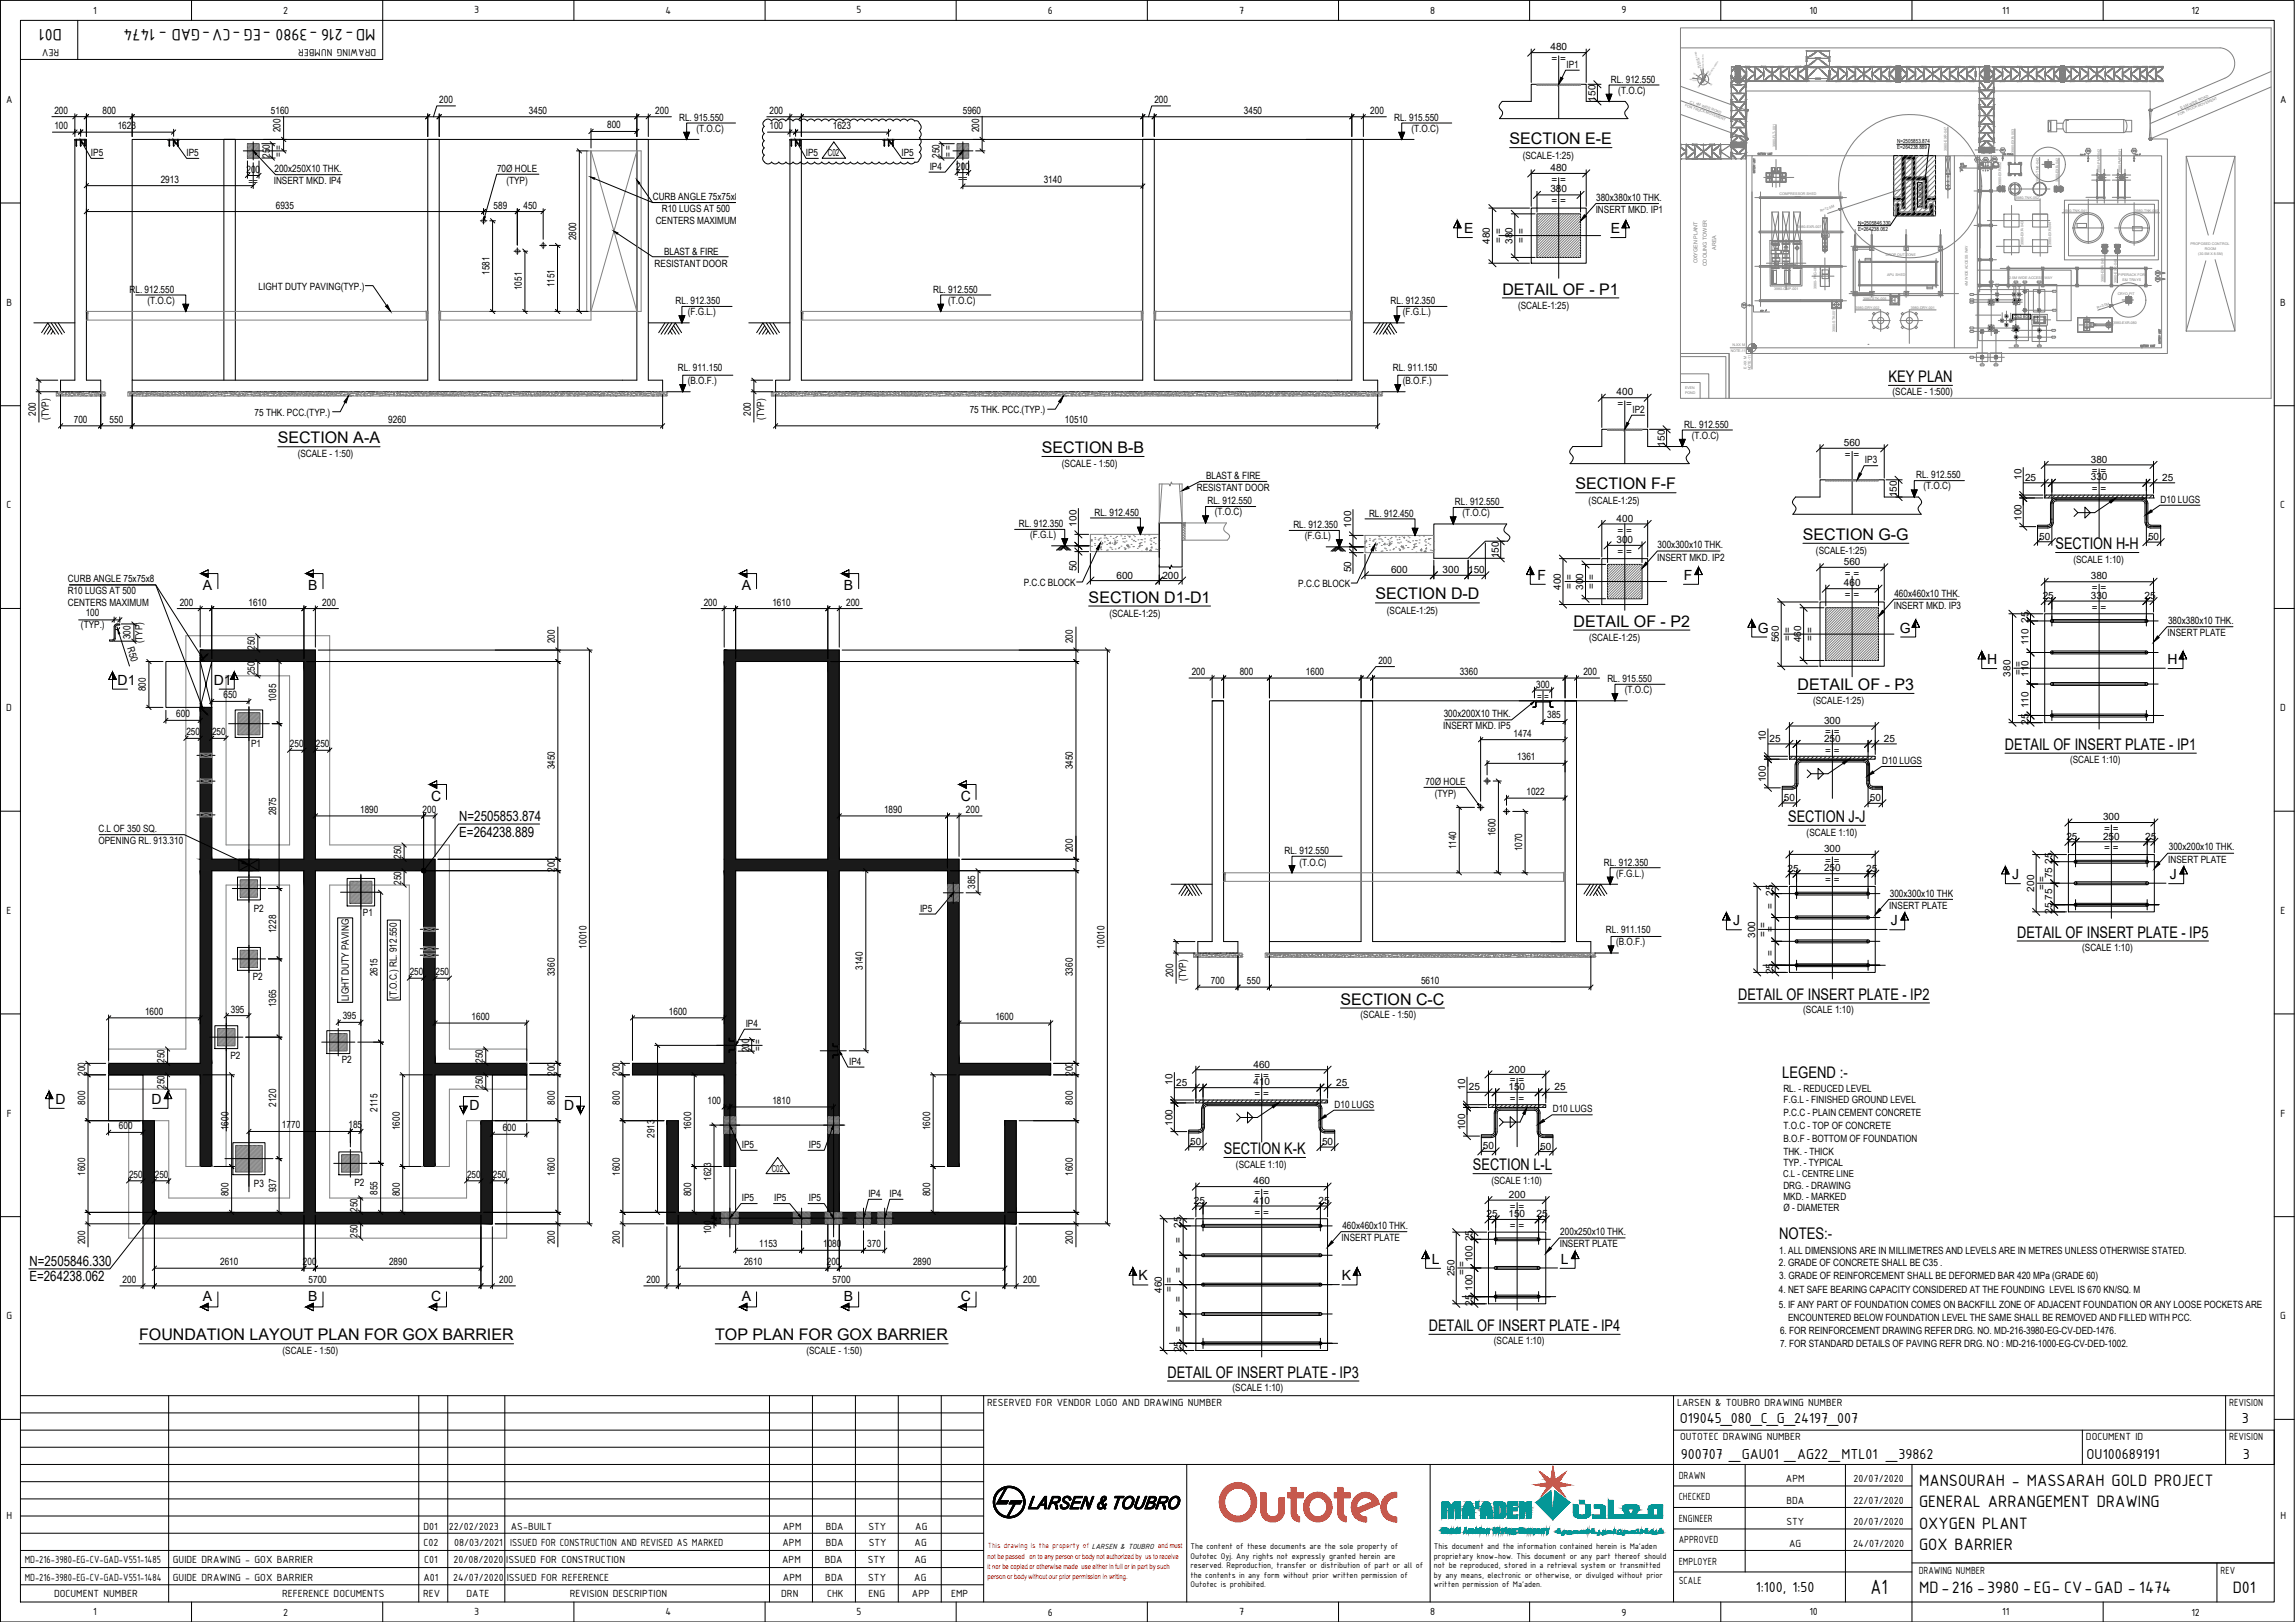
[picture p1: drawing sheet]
<svg xmlns="http://www.w3.org/2000/svg" width="841mm" height="594mm" viewBox="0 0 841 594" stroke-linecap="round" stroke-linejoin="round" font-family="sans-serif">
<defs><g id="words">
<text font-size="8.1" x="685.4" y="583.9">A1</text>
<g font-size="6.5">
<text x="22.7" y="10.6" transform="rotate(-180 22.7 10.6)">D01</text>
<text x="137.6" y="10.6" transform="rotate(-180 137.6 10.6)">MD-216 -3980 -EG -CV-GAD - 1474</text>
<text x="703.3" y="544.3">MANSOURAH - MASSARAH GOLD PROJECT</text>
<text x="703.3" y="552.1">GENERAL ARRANGEMENT DRAWING</text>
<text x="703.3" y="560">OXYGEN PLANT</text>
<text x="703.3" y="567.9">GOX BARRIER</text>
<text x="703.3" y="583.6">MD-216 -3980 -EG- CV-GAD - 1474</text>
<text x="818.2" y="583.6">D01</text>
</g>
<g font-size="5.9">
<text x="553.2" y="52.8">SECTION E-E</text>
<text x="550.5" y="107.9">DETAIL OF - P1</text>
<text x="692" y="139.9">KEY PLAN</text>
<text x="101.8" y="162.4">SECTION A-A</text>
<text x="381.8" y="166">SECTION B-B</text>
<text x="577.4" y="179.2">SECTION F-F</text>
<text x="660.7" y="197.8">SECTION G-G</text>
<text x="753.3" y="201.1">SECTION H-H</text>
<text x="398.9" y="220.7">SECTION D1-D1</text>
<text x="504" y="219.6">SECTION D-D</text>
<text x="576.6" y="229.5">DETAIL OF - P2</text>
<text x="658.7" y="252.7">DETAIL OF - P3</text>
<text x="734.7" y="274.6">DETAIL OF INSERT PLATE - IP1</text>
<text x="655.3" y="301">SECTION J-J</text>
<text x="739.2" y="343.4">DETAIL OF INSERT PLATE - IP5</text>
<text x="491.2" y="368">SECTION C-C</text>
<text x="636.9" y="366.1">DETAIL OF INSERT PLATE - IP2</text>
<text x="653.1" y="394.7">LEGEND :-</text>
<text x="448.5" y="422.7">SECTION K-K</text>
<text x="539.8" y="428.6">SECTION L-L</text>
<text x="652" y="453.8">NOTES:-</text>
<text x="51" y="491">FOUNDATION LAYOUT PLAN FOR GOX BARRIER</text>
<text x="262.1" y="491">TOP PLAN FOR GOX BARRIER</text>
<text x="523.6" y="487.5">DETAIL OF INSERT PLATE - IP4</text>
<text x="427.8" y="504.6">DETAIL OF INSERT PLATE - IP3</text>
</g>
<g font-size="5.7">
<text x="615.6" y="521.2">O19045_080_C_G_24197_007</text>
<text x="821.5" y="521.2">3</text>
<text x="615.9" y="534.3">900707 _GAU01 _AG22_MTL01 _39862</text>
<text x="764.7" y="534.3">OU100689191</text>
<text x="821.9" y="534.3">3</text>
<text x="643.5" y="583.1">1:100, 1:50</text>
</g>
<g font-size="5.1">
<text x="536.5" y="85.4">E</text>
<text x="590.3" y="85.4">E</text>
<text x="563.4" y="212.4">F</text>
<text x="617.1" y="212.4">F</text>
<text x="74.4" y="216">A</text>
<text x="112.9" y="216">B</text>
<text x="271.8" y="216">A</text>
<text x="309.2" y="216">B</text>
<text x="644.1" y="231.7">G</text>
<text x="696.3" y="231.7">G</text>
<text x="728.2" y="243.2">H</text>
<text x="794.3" y="243.2">H</text>
<text x="43.1" y="250.8">D1</text>
<text x="78.4" y="250.8">D1</text>
<text x="158" y="293.3">C</text>
<text x="352.1" y="293.3">C</text>
<text x="168.3" y="300.9">N=2505853.874</text>
<text x="168.3" y="306.4">E=264238.889</text>
<text x="737.4" y="322">J</text>
<text x="795.1" y="322">J</text>
<text x="635.2" y="338.9">J</text>
<text x="692.9" y="338.9">J</text>
<text x="20.4" y="404.3">D</text>
<text x="55.5" y="404.3">D</text>
<text x="172.1" y="406.7">D</text>
<text x="206.8" y="406.7">D</text>
<text x="10.8" y="463.8">N=2505846.330</text>
<text x="524.8" y="462.9">L</text>
<text x="572" y="462.9">L</text>
<text x="10.8" y="469.3">E=264238.062</text>
<text x="417.2" y="469">K</text>
<text x="491.8" y="469">K</text>
<text x="74.4" y="476.4">A</text>
<text x="112.9" y="476.4">B</text>
<text x="158" y="476.4">C</text>
<text x="271.8" y="476.4">A</text>
<text x="309.2" y="476.4">B</text>
<text x="352.1" y="476.4">C</text>
</g>
<g font-size="4.1">
<text x="34.2" y="5">1</text>
<text x="103.8" y="5.1">2</text>
<text x="173.8" y="4.9">3</text>
<text x="243.8" y="5">4</text>
<text x="313.9" y="4.9">5</text>
<text x="384" y="5.1">6</text>
<text x="454.1" y="5">7</text>
<text x="524.1" y="5">8</text>
<text x="594.2" y="4.9">9</text>
<text x="663.1" y="5">10</text>
<text x="733.7" y="5">11</text>
<text x="803.1" y="5.1">12</text>
<text x="21.7" y="17.9" transform="rotate(-180 21.7 17.9)">REV</text>
<text x="137.8" y="17.9" transform="rotate(-180 137.8 17.9)">DRAWING NUMBER</text>
<text x="2.2" y="37.7">A</text>
<text x="835.5" y="37.7">A</text>
<text x="2.4" y="112">B</text>
<text x="835.6" y="112">B</text>
<text x="2.4" y="186.2">C</text>
<text x="835.6" y="186.2">C</text>
<text x="2.3" y="260.5">D</text>
<text x="835.6" y="260.5">D</text>
<text x="2.4" y="334.7">E</text>
<text x="835.7" y="334.7">E</text>
<text x="2.5" y="409">F</text>
<text x="835.7" y="409">F</text>
<text x="2.4" y="483.2">G</text>
<text x="835.6" y="483.2">G</text>
<text x="361.8" y="514.9">RESERVED FOR VENDOR LOGO AND DRAWING NUMBER</text>
<text x="614.6" y="514.9">LARSEN &amp; TOUBRO DRAWING NUMBER</text>
<text x="816.9" y="514.9">REVISION</text>
<text x="615.7" y="527.4">OUTOTEC DRAWING NUMBER</text>
<text x="764.4" y="527.4">DOCUMENT ID</text>
<text x="816.9" y="527.4">REVISION</text>
<text x="615.2" y="541.6">DRAWN</text>
<text x="654.5" y="542.9">APM</text>
<text x="679.3" y="542.9">20/07/2020</text>
<text x="615.2" y="549.5">CHECKED</text>
<text x="654.6" y="550.8">BDA</text>
<text x="679.3" y="550.8">22/07/2020</text>
<text x="2.4" y="556.4">H</text>
<text x="615.2" y="557.4">ENGINEER</text>
<text x="835.7" y="556.4">H</text>
<text x="155.2" y="560.3">D01</text>
<text x="164.4" y="560.3">22/02/2023</text>
<text x="187.2" y="560.3">AS-BUILT</text>
<text x="286.9" y="560.3">APM</text>
<text x="302.6" y="560.3">BDA</text>
<text x="318.2" y="560.3">STY</text>
<text x="335.4" y="560.3">AG</text>
<text x="654.6" y="558.7">STY</text>
<text x="679.3" y="558.7">20/07/2020</text>
<text x="155.2" y="566.3">C02</text>
<text x="166.4" y="566.3">08/03/2021</text>
<text x="186.9" y="566.3">ISSUED FOR CONSTRUCTION AND REVISED AS MARKED</text>
<text x="286.8" y="566.3">APM</text>
<text x="302.6" y="566.3">BDA</text>
<text x="318.4" y="566.3">STY</text>
<text x="335.2" y="566.3">AG</text>
<text x="615.2" y="565.2">APPROVED</text>
<text x="655.7" y="566.6">AG</text>
<text x="679.2" y="566.6">24/07/2020</text>
<text x="9.1" y="572.6">MD-216-3980-EG-CV-GAD-V551-1485</text>
<text x="63.4" y="572.6">GUIDE DRAWING - GOX BARRIER</text>
<text x="155.4" y="572.6">C01</text>
<text x="166.2" y="572.6">20/08/2020</text>
<text x="185.5" y="572.6">ISSUED FOR CONSTRUCTION</text>
<text x="286.6" y="572.6">APM</text>
<text x="302.2" y="572.6">BDA</text>
<text x="318" y="572.6">STY</text>
<text x="335.1" y="572.6">AG</text>
<text x="615.2" y="573.1">EMPLOYER</text>
<text x="9.1" y="578.9">MD-216-3980-EG-CV-GAD-V551-1484</text>
<text x="63.4" y="578.9">GUIDE DRAWING - GOX BARRIER</text>
<text x="155.2" y="578.9">A01</text>
<text x="166" y="578.9">24/07/2020</text>
<text x="185.7" y="578.9">ISSUED FOR REFERENCE</text>
<text x="286.9" y="578.9">APM</text>
<text x="302.4" y="578.9">BDA</text>
<text x="318.2" y="578.9">STY</text>
<text x="335" y="578.9">AG</text>
<text x="615.2" y="580.3">SCALE</text>
<text x="703.1" y="576.3">DRAWING NUMBER</text>
<text x="813.8" y="576.3">REV</text>
<text x="19.8" y="584.9">DOCUMENT NUMBER</text>
<text x="103.4" y="584.9">REFERENCE DOCUMENTS</text>
<text x="155.1" y="584.9">REV</text>
<text x="171" y="584.9">DATE</text>
<text x="208.8" y="584.9">REVISION DESCRIPTION</text>
<text x="286.3" y="584.9">DRN</text>
<text x="303.1" y="584.9">CHK</text>
<text x="318.3" y="584.9">ENG</text>
<text x="334.2" y="584.9">APP</text>
<text x="348.6" y="584.9">EMP</text>
<text x="34.2" y="591.6">1</text>
<text x="103.8" y="591.7">2</text>
<text x="173.8" y="591.6">3</text>
<text x="243.8" y="591.6">4</text>
<text x="313.9" y="591.6">5</text>
<text x="384" y="591.7">6</text>
<text x="454.1" y="591.6">7</text>
<text x="524.1" y="591.6">8</text>
<text x="594.2" y="591.7">9</text>
<text x="663.1" y="591.6">10</text>
<text x="733.7" y="591.6">11</text>
<text x="803.1" y="591.7">12</text>
</g>
<g font-size="3.7">
<text x="568.2" y="18.4">480</text>
<text x="568.6" y="22.8">= =</text>
<text x="574" y="24.8">IP1</text>
<text x="590.3" y="30.2">RL. 912.550</text>
<text x="593" y="34.3">(T.O.C)</text>
<text x="19.9" y="41.6">200</text>
<text x="37.5" y="41.7">800</text>
<text x="99.3" y="41.7">5160</text>
<text x="161" y="37.7">200</text>
<text x="193.8" y="41.7">3450</text>
<text x="240.1" y="41.7">200</text>
<text x="282" y="41.7">200</text>
<text x="352.9" y="41.7">5960</text>
<text x="423" y="37.7">200</text>
<text x="455.8" y="41.7">3450</text>
<text x="502.2" y="41.7">200</text>
<text x="584.7" y="37.2" transform="rotate(-90 584.7 37.2)">150</text>
<text x="19.9" y="47.3">100</text>
<text x="43.1" y="47.3">1623</text>
<text x="222.5" y="47">800</text>
<text x="248.9" y="44.3">RL. 915.550</text>
<text x="282" y="47.3">100</text>
<text x="305.2" y="47.3">1623</text>
<text x="510.9" y="44.3">RL. 915.550</text>
<text x="102.8" y="48.5" transform="rotate(-90 102.8 48.5)">200</text>
<text x="255.3" y="48.3">(T.O.C)</text>
<text x="358.8" y="48.5" transform="rotate(-90 358.8 48.5)">200</text>
<text x="517.3" y="48.3">(T.O.C)</text>
<text x="33.3" y="57.1">IP5</text>
<text x="68.3" y="57.1">IP5</text>
<text x="98.9" y="57.8" transform="rotate(-90 98.9 57.8)">250</text>
<text x="103.3" y="57.5" transform="rotate(-90 103.3 57.5)">= =</text>
<text x="295.3" y="57.1">IP5</text>
<text x="330.4" y="57.1">IP5</text>
<text x="344.3" y="57.8" transform="rotate(-90 344.3 57.8)">250</text>
<text x="348.7" y="57.5" transform="rotate(-90 348.7 57.5)">= =</text>
<text x="558" y="58.1">(SCALE-1:25)</text>
<text x="90.3" y="63.4">200</text>
<text x="100.6" y="63">200x250X10 THK.</text>
<text x="182.2" y="63">70Ø HOLE</text>
<text x="340.7" y="62.3">IP4</text>
<text x="350.4" y="62.3">200</text>
<text x="568.2" y="62.7">480</text>
<text x="58.9" y="66.9">2913</text>
<text x="91.1" y="67.7">==</text>
<text x="100.3" y="67.5">INSERT MKD. IP4</text>
<text x="185.6" y="67.4">(TYP)</text>
<text x="351.1" y="66.7">==</text>
<text x="382.5" y="67.1">3140</text>
<text x="568.2" y="70.5">380</text>
<text x="568.6" y="67">= =</text>
<text x="101.1" y="76.4">6935</text>
<text x="180.9" y="76.4">589</text>
<text x="191.9" y="76.4">450</text>
<text x="239.2" y="73.3">CURB ANGLE 75x75x8</text>
<text x="242.5" y="77.7">R10 LUGS AT 500</text>
<text x="568.6" y="74.9">= =</text>
<text x="584.9" y="73.7">380x380x10 THK.</text>
<text x="240.3" y="82.1">CENTERS MAXIMUM</text>
<text x="584.8" y="78.1">INSERT MKD. IP1</text>
<text x="211.2" y="88" transform="rotate(-90 211.2 88)">2800</text>
<text x="546" y="89.3" transform="rotate(-90 546 89.3)">480</text>
<text x="550.4" y="89" transform="rotate(-90 550.4 89)">= =</text>
<text x="554.3" y="89.3" transform="rotate(-90 554.3 89.3)">380</text>
<text x="558.6" y="89" transform="rotate(-90 558.6 89)">= =</text>
<text x="243.3" y="93.3">BLAST &amp; FIRE</text>
<text x="179.4" y="100.7" transform="rotate(-90 179.4 100.7)">1581</text>
<text x="239.9" y="97.8">RESISTANT DOOR</text>
<text x="47.5" y="107.2">RL. 912.550</text>
<text x="94.8" y="106.1">LIGHT DUTY PAVING(TYP.)</text>
<text x="191.3" y="106.3" transform="rotate(-90 191.3 106.3)">1051</text>
<text x="203.2" y="105.2" transform="rotate(-90 203.2 105.2)">1151</text>
<text x="342" y="107.3">RL. 912.550</text>
<text x="54.1" y="111.3">(T.O.C)</text>
<text x="247.6" y="111.5">RL. 912.350</text>
<text x="347.5" y="111.4">(T.O.C)</text>
<text x="509.6" y="111.5">RL. 912.350</text>
<text x="556.3" y="113">(SCALE-1:25)</text>
<text x="252" y="115.5">(F.G.L.)</text>
<text x="514.1" y="115.5">(F.G.L.)</text>
<text x="248.4" y="136">RL. 911.150</text>
<text x="510.4" y="136">RL. 911.150</text>
<text x="252" y="140.7">(B.O.F.)</text>
<text x="514.1" y="140.7">(B.O.F.)</text>
<text x="592.4" y="144.8">400</text>
<text x="592.8" y="149.2">= =</text>
<text x="693.5" y="144.8">(SCALE - 1:500)</text>
<text x="13.2" y="152.3" transform="rotate(-90 13.2 152.3)">200</text>
<text x="17.9" y="153.8" transform="rotate(-90 17.9 153.8)">(TYP)</text>
<text x="27.1" y="154.9">700</text>
<text x="40.2" y="154.9">550</text>
<text x="93.3" y="152.2">75 THK. PCC.(TYP.)</text>
<text x="142.3" y="154.9">9260</text>
<text x="275.2" y="152.3" transform="rotate(-90 275.2 152.3)">200</text>
<text x="280" y="153.8" transform="rotate(-90 280 153.8)">(TYP)</text>
<text x="355.3" y="151.2">75 THK. PCC.(TYP.)</text>
<text x="390.3" y="154.9">10510</text>
<text x="598.2" y="151.2">IP2</text>
<text x="617.2" y="156.6">RL. 912.550</text>
<text x="619.9" y="160.8">(T.O.C)</text>
<text x="109.1" y="167.4">(SCALE - 1:50)</text>
<text x="610.1" y="163.5" transform="rotate(-90 610.1 163.5)">150</text>
<text x="675.7" y="163.3">560</text>
<text x="676.1" y="167.7">= =</text>
<text x="389.1" y="171">(SCALE - 1:50)</text>
<text x="683.4" y="169.7">IP3</text>
<text x="766.2" y="169.6">380</text>
<text x="766.6" y="173.5">= =</text>
<text x="438.6" y="179.8">RESISTANT DOOR</text>
<text x="442" y="175.4">BLAST &amp; FIRE</text>
<text x="702.2" y="175.1">RL. 912.550</text>
<text x="704.9" y="179.3">(T.O.C)</text>
<text x="740.7" y="175.8" transform="rotate(-90 740.7 175.8)">10</text>
<text x="742.1" y="176.1">25</text>
<text x="766.2" y="176">330</text>
<text x="792.4" y="176.1">25</text>
<text x="442.5" y="184.6">RL. 912.550</text>
<text x="533.2" y="185">RL. 912.550</text>
<text x="582.2" y="184.4">(SCALE-1:25)</text>
<text x="695.1" y="182.1" transform="rotate(-90 695.1 182.1)">150</text>
<text x="766.6" y="180.3">= =</text>
<text x="791.8" y="184.1">D10 LUGS</text>
<text x="401.1" y="188.8">RL. 912.450</text>
<text x="445.2" y="188.7">(T.O.C)</text>
<text x="501.7" y="189.2">RL. 912.450</text>
<text x="535.9" y="189.1">(T.O.C)</text>
<text x="592.4" y="191.1">400</text>
<text x="740.7" y="190.8" transform="rotate(-90 740.7 190.8)">100</text>
<text x="373.3" y="193">RL. 912.350</text>
<text x="377.5" y="197.1">(F.G.L)</text>
<text x="394.5" y="192.8" transform="rotate(-90 394.5 192.8)">100</text>
<text x="474" y="193.4">RL. 912.350</text>
<text x="478.2" y="197.5">(F.G.L)</text>
<text x="495.1" y="193.2" transform="rotate(-90 495.1 193.2)">100</text>
<text x="592.8" y="195.4">= =</text>
<text x="747.3" y="197.8">50</text>
<text x="787.2" y="197.8">50</text>
<text x="592.4" y="198.9">300</text>
<text x="592.8" y="203.3">= =</text>
<text x="607.4" y="200.9">300x300x10 THK.</text>
<text x="665.5" y="203">(SCALE-1:25)</text>
<text x="394.5" y="209.2" transform="rotate(-90 394.5 209.2)">50</text>
<text x="495.1" y="209.6" transform="rotate(-90 495.1 209.6)">50</text>
<text x="509.8" y="210">600</text>
<text x="528.7" y="210">300</text>
<text x="538" y="210">150</text>
<text x="549.3" y="204.5" transform="rotate(-90 549.3 204.5)">150</text>
<text x="607.3" y="205.3">INSERT MKD. IP2</text>
<text x="675.7" y="206.9">560</text>
<text x="759.8" y="206.3">(SCALE 1:10)</text>
<text x="24.9" y="213.2">CURB ANGLE 75x75x8</text>
<text x="375.2" y="214.5">P.C.C BLOCK</text>
<text x="409.2" y="212">600</text>
<text x="426" y="212">200</text>
<text x="475.8" y="214.9">P.C.C BLOCK</text>
<text x="571.9" y="216" transform="rotate(-90 571.9 216)">400</text>
<text x="576.3" y="215.7" transform="rotate(-90 576.3 215.7)">= =</text>
<text x="584.5" y="215.7" transform="rotate(-90 584.5 215.7)">= =</text>
<text x="675.7" y="214.8">460</text>
<text x="676.1" y="211.3">= =</text>
<text x="766.2" y="212.2">380</text>
<text x="24.8" y="217.6">R10 LUGS AT 500</text>
<text x="65.9" y="221.8">200</text>
<text x="91.1" y="221.8">1610</text>
<text x="118.1" y="221.8">200</text>
<text x="257.9" y="221.8">200</text>
<text x="283" y="221.8">1610</text>
<text x="310.1" y="221.8">200</text>
<text x="580.1" y="216" transform="rotate(-90 580.1 216)">300</text>
<text x="676.1" y="219.1">= =</text>
<text x="694.2" y="218.5">460x460x10 THK.</text>
<text x="748.6" y="219.5">25</text>
<text x="766.2" y="219.3">330</text>
<text x="766.6" y="216.6">= =</text>
<text x="785.9" y="219.5">25</text>
<text x="24.9" y="222.1">CENTERS MAXIMUM</text>
<text x="31.4" y="225.8">100</text>
<text x="406.5" y="226.1">(SCALE-1:25)</text>
<text x="508.2" y="224.8">(SCALE-1:25)</text>
<text x="694" y="223">INSERT MKD. IP3</text>
<text x="766.6" y="223.7">= =</text>
<text x="29.7" y="230.2">(TYP.)</text>
<text x="743.4" y="228.1" transform="rotate(-90 743.4 228.1)">25</text>
<text x="794.3" y="233">INSERT PLATE</text>
<text x="794.5" y="228.5">380x380x10 THK.</text>
<text x="46.6" y="237.5" transform="rotate(72 46.6 237.5)">R50</text>
<text x="47.8" y="234.2" transform="rotate(-90 47.8 234.2)">300</text>
<text x="52.2" y="235.6" transform="rotate(-90 52.2 235.6)">(TYP)</text>
<text x="93.4" y="238" transform="rotate(-90 93.4 238)">250</text>
<text x="203.3" y="235.6" transform="rotate(-90 203.3 235.6)">200</text>
<text x="393.2" y="235.6" transform="rotate(-90 393.2 235.6)">200</text>
<text x="582.3" y="234.8">(SCALE-1:25)</text>
<text x="651.8" y="235.3" transform="rotate(-90 651.8 235.3)">560</text>
<text x="656.3" y="234.9" transform="rotate(-90 656.3 234.9)">= =</text>
<text x="660.1" y="235.3" transform="rotate(-90 660.1 235.3)">460</text>
<text x="664.5" y="234.9" transform="rotate(-90 664.5 234.9)">= =</text>
<text x="743.4" y="236.4" transform="rotate(-90 743.4 236.4)">110</text>
<text x="505.1" y="243">200</text>
<text x="93.4" y="247.4" transform="rotate(-90 93.4 247.4)">250</text>
<text x="436.7" y="247.2">200</text>
<text x="454.3" y="247.3">800</text>
<text x="478.6" y="247.3">1600</text>
<text x="534.9" y="247.3">3360</text>
<text x="562.9" y="251.9">300</text>
<text x="580.3" y="247.3">200</text>
<text x="589" y="249.9">RL. 915.550</text>
<text x="736.8" y="247.8" transform="rotate(-90 736.8 247.8)">380</text>
<text x="740.8" y="247.4" transform="rotate(-90 740.8 247.4)">= =</text>
<text x="743.4" y="247.9" transform="rotate(-90 743.4 247.9)">110</text>
<text x="53.5" y="253.2" transform="rotate(-90 53.5 253.2)">800</text>
<text x="81.9" y="255.8">650</text>
<text x="101.2" y="257.1" transform="rotate(-90 101.2 257.1)">1085</text>
<text x="563.3" y="256.3">= =</text>
<text x="595.4" y="253.9">(T.O.C)</text>
<text x="664.4" y="257.9">(SCALE-1:25)</text>
<text x="64.6" y="262.7">600</text>
<text x="529.1" y="262.7">300x200X10 THK.</text>
<text x="567" y="263.2">385</text>
<text x="743.4" y="259.5" transform="rotate(-90 743.4 259.5)">110</text>
<text x="68.3" y="269.3">250</text>
<text x="77.7" y="269.3">250</text>
<text x="528.9" y="267.1">INSERT MKD. IP5</text>
<text x="554.7" y="269.8">1474</text>
<text x="668.4" y="265.2">300</text>
<text x="668.8" y="269.2">= =</text>
<text x="743.4" y="265.4" transform="rotate(-90 743.4 265.4)">25</text>
<text x="92" y="273.6">P1</text>
<text x="106.3" y="273.7">250</text>
<text x="115.7" y="273.7">250</text>
<text x="647.1" y="271.5" transform="rotate(-90 647.1 271.5)">10</text>
<text x="648.5" y="271.8">25</text>
<text x="668.4" y="271.6">250</text>
<text x="668.8" y="276">= =</text>
<text x="690.4" y="271.8">25</text>
<text x="203.3" y="281.8" transform="rotate(-90 203.3 281.8)">3450</text>
<text x="393.2" y="281.8" transform="rotate(-90 393.2 281.8)">3450</text>
<text x="556" y="278.5">1361</text>
<text x="689.8" y="279.8">D10 LUGS</text>
<text x="758.6" y="279.6">(SCALE 1:10)</text>
<text x="522.4" y="287.5">70Ø HOLE</text>
<text x="647.1" y="286.4" transform="rotate(-90 647.1 286.4)">100</text>
<text x="525.8" y="292">(TYP)</text>
<text x="559.4" y="291.2">1022</text>
<text x="653.7" y="293.4">50</text>
<text x="685.2" y="293.5">50</text>
<text x="101.2" y="298.6" transform="rotate(-90 101.2 298.6)">2875</text>
<text x="132" y="297.7">1890</text>
<text x="154.9" y="297.7">200</text>
<text x="324" y="297.7">1890</text>
<text x="354" y="297.7">200</text>
<text x="36.1" y="304.8">C.L OF 350 SQ.</text>
<text x="770.7" y="300.4">300</text>
<text x="771.1" y="304.8">= =</text>
<text x="36.1" y="309.2">OPENING RL. 913.310</text>
<text x="533.7" y="311.1" transform="rotate(-90 533.7 311.1)">1140</text>
<text x="548" y="306.3" transform="rotate(-90 548 306.3)">1600</text>
<text x="557.8" y="311.8" transform="rotate(-90 557.8 311.8)">1070</text>
<text x="662.1" y="306.1">(SCALE 1:10)</text>
<text x="757.3" y="307.7">25</text>
<text x="770.7" y="307.5">250</text>
<text x="771.1" y="311.8">= =</text>
<text x="786.1" y="307.7">25</text>
<text x="794.8" y="311.5">300x200x10 THK.</text>
<text x="147" y="314.6" transform="rotate(-90 147 314.6)">250</text>
<text x="393.2" y="312.2" transform="rotate(-90 393.2 312.2)">200</text>
<text x="470.7" y="312.9">RL. 912.550</text>
<text x="476.2" y="317">(T.O.C)</text>
<text x="587.7" y="317">RL. 912.350</text>
<text x="668.4" y="312.1">300</text>
<text x="668.8" y="316.4">= =</text>
<text x="752.1" y="316.3" transform="rotate(-90 752.1 316.3)">25</text>
<text x="794.6" y="315.9">INSERT PLATE</text>
<text x="203.3" y="319.3" transform="rotate(-90 203.3 319.3)">200</text>
<text x="592.2" y="321.1">(F.G.L.)</text>
<text x="655" y="319.3">25</text>
<text x="668.4" y="319.2">250</text>
<text x="668.8" y="323.5">= =</text>
<text x="683.9" y="319.3">25</text>
<text x="752.1" y="321.6" transform="rotate(-90 752.1 321.6)">75</text>
<text x="147" y="324" transform="rotate(-90 147 324)">250</text>
<text x="357.3" y="325.5" transform="rotate(-90 357.3 325.5)">385</text>
<text x="649.8" y="328" transform="rotate(-90 649.8 328)">25</text>
<text x="692.5" y="328.4">300x300x10 THK.</text>
<text x="745.4" y="326.5" transform="rotate(-90 745.4 326.5)">200</text>
<text x="749.4" y="326.2" transform="rotate(-90 749.4 326.2)">= =</text>
<text x="752.1" y="329.5" transform="rotate(-90 752.1 329.5)">75</text>
<text x="93" y="333.9">P2</text>
<text x="133" y="335.3">P1</text>
<text x="337.1" y="334">IP5</text>
<text x="649.9" y="332.8" transform="rotate(-90 649.9 332.8)">=</text>
<text x="692.4" y="332.8">INSERT PLATE</text>
<text x="752.1" y="334.7" transform="rotate(-90 752.1 334.7)">25</text>
<text x="101.2" y="341.8" transform="rotate(-90 101.2 341.8)">1228</text>
<text x="588.5" y="341.6">RL. 911.150</text>
<text x="649.9" y="341.5" transform="rotate(-90 649.9 341.5)">=</text>
<text x="214.9" y="347.4" transform="rotate(-90 214.9 347.4)">10010</text>
<text x="404.7" y="347.4" transform="rotate(-90 404.7 347.4)">10010</text>
<text x="592.2" y="346.3">(B.O.F.)</text>
<text x="643.2" y="343.5" transform="rotate(-90 643.2 343.5)">300</text>
<text x="647.2" y="343.1" transform="rotate(-90 647.2 343.1)">= =</text>
<text x="649.9" y="350.2" transform="rotate(-90 649.9 350.2)">=</text>
<text x="763" y="348.4">(SCALE 1:10)</text>
<text x="92.6" y="359">P2</text>
<text x="138.4" y="357.6" transform="rotate(-90 138.4 357.6)">2615</text>
<text x="150.2" y="357.2">250</text>
<text x="159.6" y="357.2">250</text>
<text x="203.3" y="357.5" transform="rotate(-90 203.3 357.5)">3360</text>
<text x="316.2" y="355.2" transform="rotate(-90 316.2 355.2)">3140</text>
<text x="393.2" y="357.5" transform="rotate(-90 393.2 357.5)">3360</text>
<text x="429.9" y="357.9" transform="rotate(-90 429.9 357.9)">200</text>
<text x="434.7" y="359.3" transform="rotate(-90 434.7 359.3)">(TYP)</text>
<text x="649.8" y="356.9" transform="rotate(-90 649.8 356.9)">25</text>
<text x="145.5" y="365.9" transform="rotate(-90 145.5 365.9)">(T.O.C.) RL. 912.550</text>
<text x="443.8" y="360.4">700</text>
<text x="456.9" y="360.4">550</text>
<text x="520.7" y="360.4">5610</text>
<text x="53.2" y="371.7">1600</text>
<text x="84.6" y="370.9">395</text>
<text x="101.2" y="369" transform="rotate(-90 101.2 369)">1365</text>
<text x="127.9" y="366.7" transform="rotate(-90 127.9 366.7)">LIGHT DUTY PAVING</text>
<text x="245.2" y="371.7">1600</text>
<text x="660.8" y="371.1">(SCALE 1:10)</text>
<text x="125.6" y="373.4">395</text>
<text x="172.8" y="373.6">1600</text>
<text x="273.3" y="376.2">IP4</text>
<text x="364.8" y="373.6">1600</text>
<text x="498.6" y="373">(SCALE - 1:50)</text>
<text x="60.3" y="389.3" transform="rotate(-90 60.3 389.3)">250</text>
<text x="84.4" y="388">P2</text>
<text x="125.2" y="389.2">P2</text>
<text x="176.9" y="389.3" transform="rotate(-90 176.9 389.3)">250</text>
<text x="274.6" y="385.4" transform="rotate(-90 274.6 385.4)">200</text>
<text x="279" y="385.1" transform="rotate(-90 279 385.1)">= =</text>
<text x="31.2" y="394.1" transform="rotate(-90 31.2 394.1)">200</text>
<text x="203.3" y="394.1" transform="rotate(-90 203.3 394.1)">200</text>
<text x="227.2" y="394.1" transform="rotate(-90 227.2 394.1)">200</text>
<text x="311.2" y="390.1">IP4</text>
<text x="393.2" y="394.1" transform="rotate(-90 393.2 394.1)">200</text>
<text x="459.4" y="391.1">460</text>
<text x="459.7" y="395.1">= =</text>
<text x="553" y="392.8">200</text>
<text x="60.3" y="398.8" transform="rotate(-90 60.3 398.8)">250</text>
<text x="176.9" y="398.8" transform="rotate(-90 176.9 398.8)">250</text>
<text x="429.6" y="397.4" transform="rotate(-90 429.6 397.4)">10</text>
<text x="431" y="397.7">25</text>
<text x="459.4" y="397.5">410</text>
<text x="459.7" y="401.9">= =</text>
<text x="489.7" y="397.7">25</text>
<text x="536.9" y="399.1" transform="rotate(-90 536.9 399.1)">10</text>
<text x="538.3" y="399.3">25</text>
<text x="552.8" y="399.2">150</text>
<text x="553.3" y="396.8">= =</text>
<text x="569.6" y="399.3">25</text>
<text x="653.5" y="399.9">RL. - REDUCED LEVEL</text>
<text x="31.2" y="404.6" transform="rotate(-90 31.2 404.6)">800</text>
<text x="101.2" y="405.4" transform="rotate(-90 101.2 405.4)">2120</text>
<text x="138.4" y="407.2" transform="rotate(-90 138.4 407.2)">2115</text>
<text x="203.3" y="404.6" transform="rotate(-90 203.3 404.6)">800</text>
<text x="227.2" y="404.6" transform="rotate(-90 227.2 404.6)">800</text>
<text x="259.2" y="404.3">100</text>
<text x="283" y="404.3">1810</text>
<text x="393.2" y="404.6" transform="rotate(-90 393.2 404.6)">800</text>
<text x="489.1" y="405.7">D10 LUGS</text>
<text x="553.3" y="403.6">= =</text>
<text x="569" y="407.3">D10 LUGS</text>
<text x="653.5" y="404.2">F.G.L - FINISHED GROUND LEVEL</text>
<text x="43.6" y="413.7">600</text>
<text x="83.8" y="413.9" transform="rotate(-90 83.8 413.9)">1600</text>
<text x="103.3" y="413.3">1770</text>
<text x="127.7" y="413.3">185</text>
<text x="146.5" y="413.9" transform="rotate(-90 146.5 413.9)">1600</text>
<text x="253.3" y="413.9" transform="rotate(-90 253.3 413.9)">1600</text>
<text x="340.9" y="413.9" transform="rotate(-90 340.9 413.9)">1600</text>
<text x="429.6" y="412.3" transform="rotate(-90 429.6 412.3)">100</text>
<text x="653.5" y="408.9">P.C.C - PLAIN CEMENT CONCRETE</text>
<text x="653.5" y="413.5">T.O.C - TOP OF CONCRETE</text>
<text x="184.2" y="414.3">600</text>
<text x="239.9" y="416.8" transform="rotate(-90 239.9 416.8)">2913</text>
<text x="436.2" y="419.3">50</text>
<text x="484.5" y="419.4">50</text>
<text x="536.9" y="414" transform="rotate(-90 536.9 414)">100</text>
<text x="653.5" y="418.4">B.O.F - BOTTOM OF FOUNDATION</text>
<text x="271.8" y="420.6">IP5</text>
<text x="296.4" y="420.6">IP5</text>
<text x="543.4" y="421">50</text>
<text x="564.4" y="421.1">50</text>
<text x="653.5" y="422.9">THK. - THICK</text>
<text x="31.2" y="430.7" transform="rotate(-90 31.2 430.7)">1600</text>
<text x="47.3" y="431.4">250</text>
<text x="56.7" y="431.4">250</text>
<text x="171.2" y="431.4">250</text>
<text x="180.6" y="431.4">250</text>
<text x="203.3" y="430.7" transform="rotate(-90 203.3 430.7)">1600</text>
<text x="227.2" y="430.7" transform="rotate(-90 227.2 430.7)">1600</text>
<text x="393.2" y="430.7" transform="rotate(-90 393.2 430.7)">1600</text>
<text x="452.9" y="427.8">(SCALE 1:10)</text>
<text x="653.5" y="427">TYP. - TYPICAL</text>
<text x="93" y="434.7">P3</text>
<text x="101.2" y="436.7" transform="rotate(-90 101.2 436.7)">937</text>
<text x="129.9" y="434.2">P2</text>
<text x="138.4" y="437.6" transform="rotate(-90 138.4 437.6)">855</text>
<text x="260.6" y="432.5" transform="rotate(-90 260.6 432.5)">1623</text>
<text x="459.4" y="433.8">460</text>
<text x="546.5" y="433.7">(SCALE 1:10)</text>
<text x="653.5" y="435.5">DRG. - DRAWING</text>
<text x="83.8" y="438.2" transform="rotate(-90 83.8 438.2)">800</text>
<text x="131.1" y="443.9" transform="rotate(-90 131.1 443.9)">250</text>
<text x="146.5" y="438.2" transform="rotate(-90 146.5 438.2)">800</text>
<text x="253.3" y="438.2" transform="rotate(-90 253.3 438.2)">800</text>
<text x="271.8" y="440">IP5</text>
<text x="283.7" y="440">IP5</text>
<text x="296.4" y="440">IP5</text>
<text x="318.2" y="438.5">IP4</text>
<text x="326" y="438.5">IP4</text>
<text x="340.9" y="438.2" transform="rotate(-90 340.9 438.2)">800</text>
<text x="437.5" y="441">25</text>
<text x="459.4" y="440.8">410</text>
<text x="459.7" y="438.1">= =</text>
<text x="483.2" y="441">25</text>
<text x="553" y="438.7">200</text>
<text x="553.3" y="443">= =</text>
<text x="653.5" y="439.4">MKD. - MARKED</text>
<text x="653.5" y="443.4">Ø - DIAMETER</text>
<text x="432.9" y="449.7" transform="rotate(-90 432.9 449.7)">25</text>
<text x="459.7" y="445.2">= =</text>
<text x="544.8" y="445.9">25</text>
<text x="552.8" y="445.7">150</text>
<text x="563.1" y="445.9">25</text>
<text x="31.2" y="455.7" transform="rotate(-90 31.2 455.7)">200</text>
<text x="131.1" y="453.4" transform="rotate(-90 131.1 453.4)">250</text>
<text x="203.3" y="455.7" transform="rotate(-90 203.3 455.7)">200</text>
<text x="227.2" y="455.7" transform="rotate(-90 227.2 455.7)">200</text>
<text x="260.6" y="452" transform="rotate(-90 260.6 452)">100</text>
<text x="393.2" y="455.7" transform="rotate(-90 393.2 455.7)">200</text>
<text x="432.9" y="455.4" transform="rotate(-90 432.9 455.4)">=</text>
<text x="491.7" y="454.5">INSERT PLATE</text>
<text x="491.9" y="450.1">460x460x10 THK.</text>
<text x="539.6" y="454.6" transform="rotate(-90 539.6 454.6)">25</text>
<text x="553.3" y="450.1">= =</text>
<text x="571.8" y="452.4">200x250x10 THK.</text>
<text x="278.3" y="456.8">1153</text>
<text x="301.7" y="456.8">1080</text>
<text x="317.8" y="456.8">370</text>
<text x="571.6" y="456.8">INSERT PLATE</text>
<text x="652" y="459.2">1. ALL DIMENSIONS ARE IN MILLIMETRES AND LEVELS ARE IN METRES UNLESS OTHERWISE STATED.</text>
<text x="80.7" y="463.4">2610</text>
<text x="111" y="463.4">200</text>
<text x="142.6" y="463.4">2890</text>
<text x="272.7" y="463.4">2610</text>
<text x="303" y="463.4">200</text>
<text x="334.6" y="463.4">2890</text>
<text x="432.9" y="466.2" transform="rotate(-90 432.9 466.2)">=</text>
<text x="533" y="467.4" transform="rotate(-90 533 467.4)">250</text>
<text x="537" y="467.1" transform="rotate(-90 537 467.1)">= =</text>
<text x="539.6" y="462.3" transform="rotate(-90 539.6 462.3)">100</text>
<text x="651.9" y="463.8">2. GRADE OF CONCRETE SHALL BE C35 .</text>
<text x="44.9" y="469.9">200</text>
<text x="113.1" y="469.9">5700</text>
<text x="183" y="469.9">200</text>
<text x="236.9" y="469.9">200</text>
<text x="305.1" y="469.9">5700</text>
<text x="374.9" y="469.9">200</text>
<text x="425.7" y="473.5" transform="rotate(-90 425.7 473.5)">460</text>
<text x="429.7" y="473.2" transform="rotate(-90 429.7 473.2)">= =</text>
<text x="539.6" y="472.8" transform="rotate(-90 539.6 472.8)">100</text>
<text x="651.9" y="473.6">4. NET SAFE BEARING CAPACITY CONSIDERED AT THE FOUNDING LEVEL IS 670 KN/SQ. M</text>
<text x="652" y="468.4">3. GRADE OF REINFORCEMENT SHALL BE DEFORMED BAR 420 MPa (GRADE 60)</text>
<text x="432.9" y="476.9" transform="rotate(-90 432.9 476.9)">=</text>
<text x="539.6" y="478.3" transform="rotate(-90 539.6 478.3)">25</text>
<text x="651.9" y="479">5. IF ANY PART OF FOUNDATION COMES ON BACKFILL ZONE OF ADJACENT FOUNDATION OR ANY LOOSE POCKETS ARE</text>
<text x="655.3" y="483.8">ENCOUNTERED BELOW FOUNDATION LEVEL THE SAME SHALL BE REMOVED AND FILLED WITH PCC.</text>
<text x="432.9" y="487.7" transform="rotate(-90 432.9 487.7)">=</text>
<text x="652.3" y="488.7">6. FOR REINFORCEMENT DRAWING REFER DRG. NO. MD-216-3980-EG-CV-DED-1476.</text>
<text x="103.5" y="496">(SCALE - 1:50)</text>
<text x="295.5" y="496">(SCALE - 1:50)</text>
<text x="432.9" y="495.4" transform="rotate(-90 432.9 495.4)">25</text>
<text x="547.5" y="492.4">(SCALE 1:10)</text>
<text x="652.3" y="493.5">7. FOR STANDARD DETAILS OF PAVING REFR DRG. NO : MD-216-1000-EG-CV-DED-1002.</text>
<text x="451.7" y="509.6">(SCALE 1:10)</text>
</g>
<g font-size="3.5">
<text x="303.4" y="57.2">C02</text>
<text x="282.8" y="429.1">C02</text>
<text x="653.4" y="430.9">C.L - CENTRE LINE</text>
</g>
<text font-size="3.5" fill="#808080" x="720.4" y="63.9" transform="rotate(-90 720.4 63.9)">AL</text>
<g font-size="3.3">
<text x="436.2" y="567.3">The content of these documents are the sole property of</text>
<text x="525.5" y="567.3">This document and the information contained herein is Ma'aden</text>
<text x="436.2" y="570.8">Outotec Oyj. Any rights not expressly granted herein are</text>
<text x="436.2" y="574.4">reserved. Reproduction, transfer or distribution of part or all of</text>
<text x="525.5" y="570.8">proprietary know-how. This document or any part thereof should</text>
<text x="525.5" y="574.4">not be reproduced, stored in a retrieval system or transmitted</text>
<text x="436.2" y="577.8">the contents in any form without prior written permission of</text>
<text x="436.2" y="581.3">Outotec is prohibited.</text>
<text x="525.5" y="577.8">by any means, electronic or otherwise, or divulged without prior</text>
<text x="525.5" y="581.3">written permission of Ma'aden.</text>
</g>
<g font-size="3.1" fill="#808080">
<text x="725.7" y="60">TP2</text>
<text x="732" y="56.4">TP7</text>
<text x="732.4" y="60">7</text>
<text x="725.3" y="63.9">1</text>
<text x="727.1" y="63.9">4</text>
<text x="763.8" y="60.3">6</text>
<text x="780.7" y="60.3">5</text>
</g>
<text font-size="2.9" fill="#f00" x="362" y="567.1">This drawing is the property of LARSEN &amp; TOUBRO and must</text>
<g font-size="2.6" fill="#f00">
<text x="361.9" y="570.9">not be passed on to any person or body not authorized by us to receive</text>
<text x="361.9" y="574.7">it nor be copied or otherwise made use either in full or in part by such</text>
<text x="361.9" y="578.5">person or body without our prior permission in writing.</text>
</g>
<g font-size="2.1">
<text x="695.2" y="52.4">N=2505853.874</text>
<text x="695.2" y="54.7">E=264238.889</text>
<text x="680.9" y="82.3">N=2505846.330</text>
<text x="680.9" y="84.5">E=264238.062</text>
</g>
<g font-size="2" fill="#808080">
<text x="628.9" y="91.5" transform="rotate(-90 628.9 91.5)">AREA</text>
<text x="622" y="96.5" transform="rotate(-90 622 96.5)">OXYGEN PLANT</text>
<text x="625.5" y="97.6" transform="rotate(-90 625.5 97.6)">COOLING TOWER</text>
</g>
<g font-size="1.5">
<text x="704.1" y="75.5" transform="rotate(-90 704.1 75.5)">GOX BARRIER</text>
<text x="737.7" y="116.6">COLD BOX</text>
</g>
<g font-size="1.3" fill="#808080">
<text x="617.4" y="38.9" transform="rotate(19 617.4 38.9)">FOR TRUCK MOVEMENT</text>
<text x="619.1" y="37.6" transform="rotate(19 619.1 37.6)">C.L 5M WIDE ROAD</text>
<text x="799.2" y="40.1" transform="rotate(-23 799.2 40.1)">C 5M WIDE ROAD</text>
<text x="799.6" y="40.4" transform="rotate(-24 799.6 40.4)">L</text>
<text x="798.3" y="42.4" transform="rotate(-23 798.3 42.4)">FOR TRUCK MOVEMENT</text>
<text x="650.6" y="53.9" transform="rotate(-90 650.6 53.9)">3980-FLT-001</text>
<text x="713.5" y="55.3" transform="rotate(-90 713.5 55.3)">3980-EXR-047</text>
<text x="738.1" y="56.1" transform="rotate(-90 738.1 56.1)">3980-EXR-053</text>
<text x="769.6" y="63.3" transform="rotate(-90 769.6 63.3)">3980-PMP-042</text>
<text x="777.3" y="63.4" transform="rotate(-90 777.3 63.4)">3980-PMP-041</text>
<text x="652.1" y="71.3">COMPRESSOR SHED</text>
<text x="733.3" y="67.9" transform="rotate(-90 733.3 67.9)">3980-EXR-052</text>
<text x="747.2" y="66.6" transform="rotate(-90 747.2 66.6)">3980-TNK-042</text>
<text x="754.3" y="66.7" transform="rotate(-90 754.3 66.7)">3980-EXR-042</text>
<text x="667.3" y="77.6" transform="rotate(-19 667.3 77.6)">R=12.5M</text>
<text x="738.6" y="73">3980-TNK-052</text>
<text x="756.2" y="77.7">3980-TNK-041</text>
<text x="782.4" y="77.8">3980-TNK-040</text>
<text x="658.7" y="83.4">3980-EXR-007</text>
<text x="741.5" y="89.8" transform="rotate(-90 741.5 89.8)">3980-EXR-043</text>
<text x="751.7" y="89.9" transform="rotate(-90 751.7 89.9)">3980-EXR-044</text>
<text x="802.7" y="89.6">PROPOSED CONTROL</text>
<text x="691.1" y="93.6">DROP OUT ZONE</text>
<text x="805.6" y="93.4">(30.5M X 8.5M)</text>
<text x="808" y="91.5">ROOM</text>
<text x="691.5" y="100.9">APU SHED</text>
<text x="776.3" y="101.1">PIPERACK FOR</text>
<text x="650.2" y="106.1">3980-CMP-001</text>
<text x="665.7" y="105.7" transform="rotate(-90 665.7 105.7)">3980-PKG-060</text>
<text x="721.1" y="104.6" transform="rotate(-90 721.1 104.6)">4M WIDE ACCESS WAY</text>
<text x="736.3" y="102">2.5M WIDE ACCESS WAY</text>
<text x="770.9" y="103.4" transform="rotate(-90 770.9 103.4)">3980-EXR-041</text>
<text x="775.7" y="103.6" transform="rotate(-90 775.7 103.6)">3980-EXR-040</text>
<text x="777.7" y="102.9">E&amp;I TRAYS</text>
<text x="680" y="113.3">3980-DRY-002</text>
<text x="682.8" y="109.7">3980-STK-005</text>
<text x="700.2" y="113.3">3980-DRY-001</text>
<text x="768.7" y="113.2" transform="rotate(-19 768.7 113.2)">R=3.0M</text>
<text x="776.1" y="108.1">CRYO PIT</text>
<text x="774.4" y="118.8">3980-EXR-080</text>
<text x="672.5" y="121.6" transform="rotate(-90 672.5 121.6)">3980-STK-001</text>
<text x="634.2" y="128.8">NOTE-11</text>
<text x="634.9" y="126.9">N-XX M</text>
<text x="640.1" y="135.1" transform="rotate(-90 640.1 135.1)">E-XX M</text>
<text x="641.6" y="135.7" transform="rotate(-90 641.6 135.7)">NOTE-11</text>
<text x="617.5" y="142.6">EVEN</text>
<text x="617.5" y="144.3">POND</text>
</g>
<g font-size=".9" fill="#808080">
<text x="620.5" y="27.2" transform="rotate(30 620.5 27.2)">W</text>
<text x="625.6" y="26.3" transform="rotate(32 625.6 26.3)">N</text>
<text x="622" y="32" transform="rotate(32 622 32)">S</text>
<text x="626.8" y="31.1" transform="rotate(30 626.8 31.1)">E</text>
</g>
<g font-size=".7" fill="#808080">
<text x="619.3" y="29.4" transform="rotate(7 619.3 29.4)">MECCA</text>
<text x="622.9" y="24.9" transform="rotate(-103 622.9 24.9)">PREVAILING WIND</text>
<text x="623.6" y="24.8" transform="rotate(-103 623.6 24.8)">DIRECTION</text>
<text x="624.4" y="25.1" transform="rotate(-90 624.4 25.1)">PLANT NORTH</text>
<text x="626.4" y="27.9" transform="rotate(-58 626.4 27.9)">GEODETIC NORTH</text>
</g>
<g font-size=".6" fill="#808080">
<text x="729.2" y="103.5">CB-1</text>
<text x="731.3" y="104.7">P03-1</text>
<text x="737.4" y="104.7">P03-2</text>
<text x="738.2" y="103.5">CB-1</text>
<text x="739.3" y="104.7">P03-3</text>
<text x="741.4" y="103.5">TC1-A</text>
<text x="746.6" y="103.5">TC1-B</text>
<text x="752.1" y="106.9">TC1-2</text>
<text x="722" y="110">P03-A</text>
<text x="722" y="108">P03-B</text>
<text x="722" y="110.9">CB-B</text>
<text x="752.1" y="113.8">TC1-1</text>
<text x="722" y="121.6">ST-B</text>
<text x="722" y="120.3">CB-A</text>
<text x="751.9" y="121.2">TC1-1</text>
<text x="751.9" y="123.7">TC1-1</text>
<text x="722" y="131">ST-A</text>
<text x="738.3" y="126.9">TC2-A</text>
<text x="746.7" y="126.9">TC2-B</text>
<text x="725.8" y="133.8">ST-1</text>
<text x="730.8" y="133.8">ST-2</text>
</g>
</g></defs>
<!-- layer: CI-HATCH -->
<g fill="#1a1a1a" stroke="#1a1a1a" stroke-width=".37">
<path d="M73.4 238.1l42.2 4.2v-4.2zM73.4 238.1l42.2 4.2h-42.2z"/>
<path d="M111.4 242.3l4.2 72.4v-72.4zM111.4 242.3l4.2 72.4h-4.2z"/>
<path d="M73.4 259.1l4.2 55.6v-55.6zM73.4 259.1l4.2 55.6h-4.2z"/>
<path d="M91.2 314.7l68.2 4.2v-4.2zM91.2 314.7l68.2 4.2h-68.2z"/>
<path d="M73.4 314.7l17.8 4.2v-4.2zM73.4 314.7l17.8 4.2h-17.8z"/>
<path d="M155.2 318.9l4.2 70.6v-70.6zM155.2 318.9l4.2 70.6h-4.2z"/>
<path d="M73.4 318.9l4.2 70.6v-70.6zM73.4 318.9l4.2 70.6h-4.2z"/>
<path d="M155.2 389.5l37.8 4.2v-4.2zM155.2 389.5l37.8 4.2h-37.8z"/>
<path d="M39.8 389.5l37.8 4.2v-4.2zM39.8 389.5l37.8 4.2h-37.8z"/>
<path d="M155.2 393.7l4.2 33.5v-33.5zM155.2 393.7l4.2 33.5h-4.2z"/>
<path d="M73.4 393.7l4.2 33.5v-33.5zM73.4 393.7l4.2 33.5h-4.2z"/>
<path d="M176.2 410.5l4.2 33.5v-33.5zM176.2 410.5l4.2 33.5h-4.2z"/>
<path d="M111.4 318.9l4.2 125.1v-125.1zM111.4 318.9l4.2 125.1h-4.2z"/>
<path d="M52.4 410.5l4.2 33.5v-33.5zM52.4 410.5l4.2 33.5h-4.2z"/>
<path d="M52.4 444l128 4.2v-4.2zM52.4 444l128 4.2h-128z"/>
<path d="M265.4 238.1l42.2 4.2v-4.2zM265.4 238.1l42.2 4.2h-42.2z"/>
<path d="M303.4 242.3l4.2 72.4v-72.4zM303.4 242.3l4.2 72.4h-4.2z"/>
<path d="M265.4 242.3l4.2 72.4v-72.4zM265.4 242.3l4.2 72.4h-4.2z"/>
<path d="M265.4 314.7l86.1 4.2v-4.2zM265.4 314.7l86.1 4.2h-86.1z"/>
<path d="M347.2 318.9l4.3 70.6v-70.6zM347.2 318.9l4.3 70.6h-4.3z"/>
<path d="M265.4 318.9l4.2 70.6v-70.6zM265.4 318.9l4.2 70.6h-4.2z"/>
<path d="M347.2 389.5l37.8 4.2v-4.2zM347.2 389.5l37.8 4.2h-37.8z"/>
<path d="M231.8 389.5l37.8 4.2v-4.2zM231.8 389.5l37.8 4.2h-37.8z"/>
<path d="M347.2 393.7l4.3 33.5v-33.5zM347.2 393.7l4.3 33.5h-4.3z"/>
<path d="M265.4 393.7l4.2 33.5v-33.5zM265.4 393.7l4.2 33.5h-4.2z"/>
<path d="M368.2 410.5l4.2 33.5v-33.5zM368.2 410.5l4.2 33.5h-4.2z"/>
<path d="M303.4 318.9l4.2 125.1v-125.1zM303.4 318.9l4.2 125.1h-4.2z"/>
<path d="M244.4 410.5l4.2 33.5v-33.5zM244.4 410.5l4.2 33.5h-4.2z"/>
<path d="M244.4 444l128 4.2v-4.2zM244.4 444l128 4.2h-128z"/>
<path d="M697.3 57.5l4.2 .4v-.4zM697.3 57.5l4.2 .4h-4.2z"/>
<path d="M701.1 57.9l.4 7.3v-7.3zM701.1 57.9l.4 7.3h-.4z"/>
<path d="M697.3 57.9l.4 7.3v-7.3zM697.3 57.9l.4 7.3h-.4z"/>
<path d="M697.3 65.2l8.7 .4v-.4zM697.3 65.2l8.7 .4h-8.7z"/>
<path d="M705.5 65.6l.5 7.1v-7.1zM705.5 65.6l.5 7.1h-.5z"/>
<path d="M697.3 65.6l.4 7.1v-7.1zM697.3 65.6l.4 7.1h-.4z"/>
<path d="M705.5 72.7l3.8 .4v-.4zM705.5 72.7l3.8 .4h-3.8z"/>
<path d="M694 72.7l3.7 .4v-.4zM694 72.7l3.7 .4h-3.7z"/>
<path d="M705.5 73.1l.5 3.3v-3.3zM705.5 73.1l.5 3.3h-.5z"/>
<path d="M697.3 73.1l.4 3.3v-3.3zM697.3 73.1l.4 3.3h-.4z"/>
<path d="M707.6 74.7l.4 3.4v-3.4zM707.6 74.7l.4 3.4h-.4z"/>
<path d="M701.1 65.6l.4 12.5v-12.5zM701.1 65.6l.4 12.5h-.4z"/>
<path d="M695.2 74.7l.5 3.4v-3.4zM695.2 74.7l.5 3.4h-.5z"/>
<path d="M695.2 78.1l12.8 .4v-.4zM695.2 78.1l12.8 .4h-12.8z"/>
</g>
<!-- layer: CI-NEWLINES -->
<g fill="none" stroke="#000" stroke-width=".37">
<path d="M550.5 37.1h10.6v-6.2h20.2v6.2h14.2M27.4 51.1h4.3v88.1h5.2v4.3h-14.7v-4.3h5.2zM48.4 51.1h185v88.1h-72.4v-88.1h-4.2v88.1h-108.4zM90.7 52.6h4.2v5.3h-4.2zM233.4 51.1h4.2v88.1h5.2v4.3h-194.4v-4.3M289.5 51.1h4.2v88.1h125.1v-88.1h4.2v88.1h72.4v-88.1h4.2v88.1h5.3v4.3h-220.7v-4.3h5.3zM293.7 51.1h201.7M350.8 52.6h4.2v5.3h-4.2zM549.5 43.4h47.1M561.1 76.2h20.2v20.2h-20.2zM563.2 78.3h16v16h-16zM701.1 78.1h-5.4v-3.4h-.5v3.8h12.8"/>
<path d="M82 139.2v-88.1h4.2v88.1M725.8 130.3h1.1v1.1h-1.1zM725.8 120.9h1.1v1h-1.1zM730.9 130.3h1v1.1h-1zM730.9 120.9h1v1h-1zM575.4 169.8h43.6M576.4 163.5h10.6v-6.3h16.8v6.3h14.3M552.2 191.9h-26.8v12.6h12.6l6.3-6.3h8.1M657 188.4h47M658 182h9v-6.3h23.5v6.3h12.6M424.8 207.7v-16.2h8.4v16.2M587 204.6h16.8v16.8h-16.8z"/>
<path d="M589.1 206.7h12.6v12.6h-12.6zM41.2 234.4l.6-.6 .1-4.6 .6-.6 1.4-.1v.5h-1.3l-.3 .3-.3 5.1-.5 .3-1.4 .1v-.4h1.1M75.8 239.7l-2.2 2.2M76 239.8l-2.3 2.3M265.4 238.1h42.2v76.6h43.9v74.8h33.5v4.2h-33.5v33.5h-4.3v-108.3h-39.6v125.1h60.6v-33.5h4.2v37.7h-128v-37.7h4.2v33.5h54.8v-125.1h-33.8v108.3h-4.2v-33.5h-33.6v-4.2h33.6zM667 220.5h23.5v23.5h-23.5zM669.1 222.6h19.3v19.3h-19.3zM73.4 242.3l4.2 16.8v-16.8l-4.2 16.8M73.4 242.3h38v72.4h-33.8v-55.6h-4.2M73.4 242.3v-4.2h42.2v76.6h43.8v74.8h33.6v4.2h-33.6v33.5h-4.2v-108.3h-39.6v125.1h60.6v-33.5h4.2v37.7h-128v-37.7h4.2v33.5h54.8v-125.1h-33.8v108.3h-4.2v-33.5h-33.6v-4.2h33.6v-130.4M73.5 240.7l.1 1.4 1.4 .2h-1.6v-1.6M73.6 259.5l2.2 2.2"/>
<path d="M73.8 259.2l-.4 1.5v-1.6h1.6l-1.3 .2 2.3 2.2M269.6 242.3h33.8v72.4h-33.8zM444.2 256.7h4.2v88.2h5.2v4.2h-14.6v-4.2h5.2zM465.2 256.7h108.3v88.2h-70.5v-88.2h-4.2v88.2h-33.6zM573.5 256.7h4.2v88.2h5.3v4.2h-117.8v-4.2M573.5 256.7h4.2M86.2 260h10.1v10.1h-10.1zM87.2 261.1h8v8h-8zM87 321.2h8.4v8.4h-8.4zM88.1 322.3h6.3v6.3h-6.3zM127.2 321.7h10.1v10.1h-10.1zM128.3 322.8h7.9v8h-7.9z"/>
<path d="M347.2 323.9h4.3v6.3h-4.3zM87 347h8.4v8.4h-8.4zM88.1 348.1h6.3v6.2h-6.3zM78.7 375.7h8.4v8.4h-8.4zM79.8 376.7h6.3v6.3h-6.3zM119.8 377.5h8.4v8.4h-8.4zM120.8 378.6h6.3v6.3h-6.3zM85.3 418.5h11.8v11.7h-11.8zM86.4 419.5h9.7v9.7h-9.7zM265.4 408.9h4.2v6.3h-4.2zM303.4 408.9h4.2v6.3h-4.2zM124.2 421.9h8.4v8.4h-8.4z"/>
<path d="M125.2 423h6.3v6.2h-6.3zM264.3 444h6.3v4.2h-6.3zM290.6 444h6.3v4.2h-6.3zM302.3 444h6.3v4.2h-6.3zM313.8 444h5.3v4.2h-5.3zM321.6 444h5.2v4.2h-5.2z"/>
<circle cx="75.9" cy="239.8" r=".11"/>
<circle cx="73.7" cy="259.4" r=".11"/>
<circle cx="73.7" cy="242" r=".11"/>
<circle cx="75.9" cy="261.6" r=".11"/>
</g>
<!-- layer: CI-EXISTING -->
<g fill="none" stroke="#808080" stroke-width=".37">
<path d="M615.8 10.2h216.5v135.7h-216.5zM615.8 17.5h197.8M661.9 18.6l.2 .1zM661.9 18.6v.1M662 18.7h8.4M662.1 18.7h.1M662.1 18.5l-.1 11.4M665 19.4l-1.8 1.2M665.2 18.6l2.1 .1zM665.2 18.7h2.1M670.4 18.7v.2zM670.4 18.5l.1 .2z"/>
<path d="M670.4 18.6v11.2M813.6 17.5a5.8 5.8 0 0 1 5.3 4.9 5.8 5.8 0 0 1-3.5 6.2M563.8 30.9l-.4 .4M564.7 30.9l-.4 .4M565.7 30.9l-.5 .4M566.6 30.9l-.4 .4M567.6 30.9l-.5 .4M568.5 30.9l-.4 .4M569.5 30.9l-.5 .4M570.4 30.9l-.4 .4M571.3 30.9l-.4 .4M572.3 30.9l-.5 .4"/>
<path d="M573.2 30.9l-.4 .4M574.2 30.9l-.5 .4M575.1 30.9l-.4 .4M576 30.9l-.4 .4M577 30.9l-.4 .4M577.9 30.9l-.4 .4M578.9 30.9l-.5 .4M615.8 31.6l24.2 8.8M615.8 36.8l24.2 8.8M621.5 27.4l5.2 3.3M621.7 28.8l-1.4-.2 3.8 .5M623.3 25.3l.8 3.8"/>
<path d="M623.4 30.5v.1M623.4 30.5h.1M623.4 30.3v.1M623.5 30.2v.1M623.5 30.1l.1 .2zM623.7 29.8l-.1 .5M623.7 29.8v.2M623.8 29.9h.1M623.8 29.8h.1M623.8 29.6l-.7 .8 .3-.2v.4M623.8 29.9l-.1-.2 .1 .3M623.8 29.6v.2"/>
<path d="M623.8 30l-.4 .6M623.8 29.6v.4M624 28.5l-.4 .8 .4-.6 .1 .9M624 28.5l.1 .1M624.1 29.1l.1 .5zM624.1 29.1h.1M624.1 29.4v.2M624.1 29.3l.1 .3zM624.1 29.1l.1 .5M624.1 29.1l.1 .5v-.4M624.1 28.6l.1 .9M624.1 29.6h.1"/>
<path d="M624.1 29.1l.1 .2M624.1 25.2v3.9M624.2 29.1h-.1M624.2 29.3v.2M624.2 29.2h.1M624.2 29.1v.2M624.2 29v.1M624.2 29.2v.2M624.2 29.1h.1M624.2 29.4h.1M624.2 29.5v.1M624.2 29.3v.1"/>
<path d="M624.2 29.4v.2M624.2 29.5h.1M624.2 29.6h.1M624.4 29.2h.1M624.4 29.4h-.2M624.4 29.4h.1M624.5 29.2h.1M624.5 29.3h.1M624.5 28.2l.5-.5-.2 .6zM624.5 29.1v.2M624.5 28.9l.1 .2M624.6 28.9h.1"/>
<path d="M624.7 28.3l-1.2 2.2-.1-.3M624.7 28.3h.1M624.7 28.9l-.5 .7M624.7 28.9l-.5 .6M624.8 28.3h.1M624.8 28.1v.2zM624.8 28v.3zM624.8 28.2h.1M624.8 27.9l.1 .2zM624.8 27.9h.1M624.9 28h.1M625 27.8l-.1 .1"/>
<path d="M625 27.7v.1M625 27.7h.1M625 27.7l-.3 .6M625.6 26.7l-3 4.8M634.3 27.8h.2M634.3 36.4l.1 1.8M634.3 36.4l.2 .1zM634.3 28.2v-.6h.4v.6h-.4M634.3 30.2v1.7l.2-1.7M634.3 30.2h.1M634.3 30.2l.2-.1zM634.3 38.2h.4"/>
<path d="M634.5 34.2h.1M634.4 34.2l.1 .2zM634.4 27.9l.1 1v-1M634.4 28.7h.1M634.4 28h.1M634.4 28.9h.1M634.4 36.5v1.7l.1-1.7M634.4 30.1l-.1 1.8M634.4 36.4v.1M634.4 31.8h.1M634.5 27.8l1.2 1.3-.2 .1-1-1.2 1.2 1.1zM634.5 24.4v33.8l-4-2.6 4-2.7h-16.6"/>
<path d="M634.6 34.2h.1M634.5 39v2.1M634.5 36.4h.1M634.5 30.2v1.7l.2-1.7M634.5 31.8h.1M634.5 30.1v.1M634.5 36.5h.1M634.5 24.4h1.5M634.5 28.8h.1M634.5 27.8h.2v.9M634.5 27.9v.1M634.5 27.9v-.5l-.1 .6"/>
<path d="M634.5 28.8l-.1-1v1.1M634.5 27.8h.1M634.5 39l.1 2.1zM634.5 29.7h35.9M634.5 24.4h28M634.5 30v2.1M634.5 28l1 1.2M634.5 28l1.5 1.7M634.5 27.9l2.6 3.1 2.6-3.1M634.5 34.2h5.2l-2.6 3.1zM634.5 37.3h5.2l-2.6 3.2zM634.5 36.3v2.1"/>
<path d="M634.5 31h5.2M634.5 31l2.6 3.2 2.6-3.2M634.5 31.9h.2M634.5 34l-.1 .2zM634.5 28.7h.1M634.7 36.4h.1M634.7 30.2h.1M634.7 36.4l-.2 1.8v-1.7M634.7 27.8l-.2 .9M635.1 28.7l1.3 1.6zM635.1 35l1.3 1.6zM635.1 35l1.3 1.6"/>
<path d="M635.1 31.8l1.5 1.5zM635.1 31.8l1.3 1.6M635.2 38l1.2 1.7zM635.5 24.9l.2 .2-1.2 1.3 1.2-1.3-.2-.2-1 1.2zM635.6 24.9l-1.1 1.2M635.8 25.3h.2M635.8 25.3h.2v1M635.8 26.1l.2 .2zM635.8 28.9h.2M635.8 28l.2-.2zM635.8 28v.9h.2v-.9M635.8 28h.1"/>
<path d="M635.8 26.1v-.8h.2v.8M635.8 24.5l.2-.2zM635.8 25.3v3.6M636 24.2h.2v.5h-.2zM636 29.4h.2v.5h-.2zM636 26l.1 2.1zM636 28h1.6v.3h-1.6M636 25.5h.1M636 28.1h1.6h-1.6M636 29.7h1.6M636 24.4h1.6h-1.5M636 24.4l.1 .3"/>
<path d="M636 27.8v1.1h-.2M636 28.7h.1M636 28v.8h-.2M636 26.1v.2l-.2-.1 .2 .1M636 26l-.2 .2M636 26.3v-.3v2.1h-.2M636 29.7l1.6-.1-1.5 .1M636 25.9h1.6v.3h-1.6zM636 26h1.6h-1.5M636 24.4v5.3M636 26h1.6M636 29.9h1.6"/>
<path d="M636 24.3h1.4M636 24.4l-1.5 1.8M636.1 29.6h.1M636.1 29.4h1.5h-1.5M636.1 29.4h1.3M636.1 29.9l1.5 .1zM636.1 28.1h1.5M636.1 24.7h1.5zM636.1 24.5l1.4 1.5 .1-.7h-.2v.4M636.1 24.2h1.5h-1.5M636.1 24.2h1.5M636.1 25.5h.1"/>
<path d="M636.1 24.2h1.5zM636.1 27.8v1.1h.2M636.1 28.7h.1M636.1 28.3v.6h.2l-.2-1.1 .2 1.1M636.1 26.1l.2 .1-.2 .1zM636.1 24.2h.2zM636.1 24.4h1.5M636.1 29.4h.1M636.1 29.9l1.5 .1M636.1 24.7h.1M636.1 24.3l.2 .2zM636.1 34.2l2.1 .1z"/>
<path d="M636.1 31l2.1 .1zM636.1 37.3l2.1 .1zM636.1 34.2h2.1M636.1 29.6v.1M636.1 29.9h1.5M636.1 24.5v.1M636.1 24.7h1.5M636.1 26l1.5 2.1M636.1 24.4l1.5 1.6M636.1 28.1l1.5 1.6M636.1 31h2.1M636.1 37.4h2.1"/>
<path d="M636.1 28.1l1.5 1.5M636.1 24.4l1.5 1.6zM636.1 29.4h1.5h-1.4M636.1 29.9h1.3M636.1 24.7h1.5h-.3M636.1 24.4v.1M636.1 28.1l1.4 1.6M636.1 26.3l1.3 1.7zM636.1 27.9h.1M636.2 24.7l1.4 1.3-.2 .2M636.2 26.2l1.3 1.7M636.2 24.7h.1"/>
<path d="M636.3 25.3h-.2v.6M636.3 25.3h-.2v1M636.3 25.8v.3M636.3 26.1l-.2 .2 .2-.1M636.3 25.3v2.8h-.2v-2.1h.2M636.3 25.3h-.2v3.6h.2M636.3 25.3h.1M636.3 24.2h1.1h-1.1M636.3 24.4v.1M636.3 28.3l1.2 1.1M636.4 29.4h.9h-.9M636.4 29.4h.1"/>
<path d="M637.3 29.4h.1M637.4 25.3h.2v3.6h-.2M637.4 25.3h.2v1M637.4 26.1l.2 .2zM637.4 28l.2 .1v-2.1v2.1M637.4 24.5l.2-.2zM637.4 28l.2-.2zM637.4 25.3v3.6M637.4 24.2h.2v.5h-.2zM637.4 29.4h.2v.5h-.2zM637.4 26.2l-1.3 1.7M637.4 26.2l.1 .1"/>
<path d="M637.5 24.7l.1-.2-1.5 1.5M637.5 24.7h.1M637.5 29.6h.1M637.5 29.4v.1M637.5 27.9l-1.4-1.6 1.4 1.6M637.5 27.9h.1M637.5 26l.1 2.1zM637.5 26.3l-1.4 1.6M637.5 26.3h.1M637.5 24.5l-1.4 1.5M637.6 24.6l-1.5 1.4M637.6 25.5h.1"/>
<path d="M637.6 27.8v1.1h-.2M637.6 28.7h.1M637.6 28.3v.6h-.2v-.5M637.6 24.7h.1M637.6 29.9v.1M637.6 28.2l-.2 .1M637.6 28.2l-1.5 1.4M637.6 25.3h.2M637.6 26.1l.2 .1-.2 .1zM637.6 28h-1.6v.3h1.6M637.6 28.9h.2M637.6 27.8v1.1h.2"/>
<path d="M637.6 28v.9h.2l-.2-1.1 .2 1.1M637.6 27.8l.2 .2zM637.6 24.4v.3M637.6 25.9h-1.6v.3h1.6M637.6 24.6h-1.6v-.3h1.6v5.6h-1.6v-.3h1.6M637.6 24.3l.2 .2zM637.6 28.1l-1.5 1.6M637.6 28.2l-1.5 1.5M637.6 24.4l2.4 2.7-2.4 2.6M637.6 24.4l-1.5 1.6M637.6 26l-1.5 2.1M637.8 25.3h.1"/>
<path d="M637.8 25.3h-.2v1M637.8 25.3h-.2v.8M637.8 26.1l-.2 .2 .2-.1M637.8 25.3v2.8h-.2v-2.1h.2M638 25.1l1.4 1.5zM638 29.1l1.4-1.6-1.3 1.7M638 29.1l.1 .1M638 27.9l-2 .1M638.1 24.9l1.4 1.6M639 28.5l.1 .2-1.3 1.6-.2-.1zM639 34.9l.1 .1-1.3 1.6-.2-.1zM639 31.7l.1 .1-1.5 1.5z"/>
<path d="M639 38l.1 .1-1.3 1.6-.2-.1zM639.1 28.7l-1.3 1.6M639.1 35l-1.3 1.6M639.1 31.8l-1.3 1.6M639.1 38.1l-1.3 1.6M639.3 24.4h2.1M639.3 29.7h2.1M639.4 27.5l-1.3 1.7zM639.4 24.5l1.8 .1M639.6 24.5h.1M639.5 24.3l-.1 .1zM639.5 29.5l-.1 .2z"/>
<path d="M639.5 24.6h.1M639.5 29.9h.1M639.5 27.6l-1.4 1.6M639.6 24.3h1.6l-1.6 .1M639.6 24.4h1.6M639.6 29.9h1.6M639.6 29.5l1.6 .2h-1.8l1.8-.2M639.6 30.2v1.7l.1-1.7M639.6 30.2h.1M639.6 30.2l.1-.1zM639.6 36.4l.1 1.8M639.6 36.4l.1 .1z"/>
<path d="M639.6 27.6h.3v.6h-.3zM639.6 38.2h.3M639.6 34.2l.2 .1zM639.6 39l.1 2.1zM639.7 30.1l-.1 1.8M639.7 36.5v1.7v-1.7M639.7 39v2.1M639.7 31.8h.1M639.7 39l-.1 2.1M639.7 36.5h.1M639.7 36.4h.1M639.7 30.2v1.7l.2-1.7"/>
<path d="M639.7 30.1v.1M639.7 30v2.1M639.7 27.4v30.8h-21.8M639.7 36.3v2.1M639.7 31.9h.2M639.9 36.4l-.2 1.8v-1.7M639.9 36.4h.1M639.9 30.2h.1M640 26l.1 2.1zM640 26v2.1M640 24.4v5.3M640 24.4l3.1 2.7-3.1 2.6"/>
<path d="M640.7 29l1.6-1.4-1.5 1.5M640.7 29l.1 .1M640.8 25.1l1.5 1.5zM641.1 24.4h.1M641.1 29.7h.1M641.2 24.5l-1.6 .1M641.2 24.3v.1M642.9 24.5l.2-.2zM643.1 26v2.1M643.1 24.5h.1M643.1 29.6l.1 .2zM643.1 26l.2 2.1z"/>
<path d="M643.1 24.6h.1M643.1 24.4h.1M643.1 24.4l3.2 2.7-3.2 2.6zM643.2 24.3l.1 .2-.1-.1M643.8 29l1.7-1.3-1.6 1.4M643.8 25.2l1.7 1.2zM643.8 29l.1 .1M643.9 25.1l1.6 1.3-.1 .2zM645.2 24.4h2.1M645.2 29.7h2.1M645.4 24.6h.1M645.4 24.5h.1"/>
<path d="M645.4 24.3l1.7 .1M645.4 24.3h.1M645.4 24.3l.1 .1zM645.4 29.7h1.8zM645.4 29.9h.1M645.4 29.5l1.8 .2h-1.7M645.4 29.5h.1M645.4 29.5l.1 .2zM645.5 24.5h1.7M646.3 26l.1 2.1zM646.3 26v2.1M646.3 24.4l3.1 2.7-3.1 2.6z"/>
<path d="M646.9 25.2l1.8 1.2zM646.9 29l1.8-1.3-1.6 1.4M646.9 29l.2 .1M647.1 25.1l1.6 1.3-.2 .2zM647.1 24.3v.3M647.1 29.5v.4M647.1 24.5l-1.7 .1M647.1 29.7l-1.7 .2M648.8 24.4l2.1 .2zM648.8 24.4h2.1M648.8 29.7h2.1M648.8 29.6l2.1 .1z"/>
<path d="M649.2 24.5l.2-.2zM649.4 26v2.1M649.4 24.4l.1 .2zM649.4 29.8h.1M649.4 29.7h.1M649.4 26l.2 2.1zM649.4 24.3v.1M649.4 24.5h.2h-.2M649.4 24.4v5.3M649.4 27.1l3.2-2.7v5.3zM649.6 24.4v.1M650.2 27.7l1.7 1.3z"/>
<path d="M650.2 26.4l1.7-1.2zM650.2 26.4l1.7-1.2-1.6 1.4zM650.2 27.7l1.6 1.4M650.3 27.6l1.6 1.4zM651.5 24.4h2.1M651.5 29.7h2.1M651.6 29.7h1.8zM651.6 24.5h1.8M651.6 24.4h1.8zM651.7 29.7l1.8 .2M651.7 24.3v.3M651.7 29.5v.4"/>
<path d="M651.8 25.1l-1.6 1.3M652.4 26l.2 2.1zM652.6 26v2.1M652.6 27.1l3.1-2.7v5.3zM653.3 27.7l1.6 1.4zM653.3 26.4l1.6-1.3-1.5 1.5zM653.3 26.4l1.6-1.3zM653.3 27.7l1.6 1.4M653.4 29.7h.1M653.5 29.7h.1M653.4 24.5h.1M653.5 24.5h.1"/>
<path d="M653.4 27.6l1.5 1.5zM653.5 29.9h.1M653.5 29.5l-1.8 .2M653.5 29.5l-.1 .2zM653.5 24.3h-1.8v.3h1.8M653.5 24.6h.1M653.5 24.3l-.1 .1zM654.9 25.1l-1.6 1.3M655.5 24.5l.2-.2zM655.6 26l.1 2.1zM655.7 24.6h.1M655.7 24.4h.1"/>
<path d="M655.6 29.6l.1 .2zM655.7 26v2.1M655.7 27.1l3.2-2.7v5.3zM655.7 24.3l.3 .2zM656.5 26.4l1.7-1.2zM656.5 27.7l1.7 1.3zM656.5 26.4l1.7-1.2-1.6 1.4zM656.5 27.7l1.6 1.4M656.6 27.6l1.6 1.4zM657.8 24.4h2.1M657.8 29.7h2.1M658 29.9h1.7"/>
<path d="M658 24.3l1.8 .1M658 29.5l1.8 .2M658 24.5v.1M658.1 29.7h.1M658.1 24.4h.1M658.1 25.1l-1.6 1.3M658.7 26l.2 2.1zM658.8 26v2.1M659.6 27.7l1.7 1.3zM659.6 26.4l1.7-1.2-1.6 1.4zM659.6 27.7l1.6 1.4M659.7 29.9h.1"/>
<path d="M659.7 24.3h-1.7l1.7 .1M659.7 24.3h.1M659.7 24.3l.1 .1zM659.7 24.5h-1.7l1.7 .1M659.7 24.6h.1M659.7 24.5h.1M659.7 29.5h-1.7l1.7 .2M659.7 29.5h.1M659.7 29.5l.1 .2zM661 24.3l1 .1zM661.1 24.5h.1M661.1 24.4h1"/>
<path d="M661.2 24.5h.9v.3l-.4-.2M661.2 24.5h.1M661.2 24.3h.1M661.2 24.2h.9v.2M661.2 24.3v.1M661.2 25.1l-1.6 1.3M661.7 24.4h.6v.3h-.6zM661.7 24.6h.1M661.7 24.3h.6v.3h-.6zM661.7 29.6h.6v.3h-.6zM661.8 29.6h.1M661.8 28.3h.1"/>
<path d="M661.8 28.4v1.2M661.8 28.4h.1M661.8 25.3h.1M661.8 24.1l.2 1.4 .2-1.4M661.8 24.1v1.3M661.8 28.3v1.3M661.8 24.1h.1M661.8 28.1v1.7l.2-1.7M661.8 28.1h.1M661.8 28.1l.2-.1zM661.8 25.8l.2 2.1zM661.8 24.1v1.2"/>
<path d="M661.8 25.5v-1.6l.2 1.6M661.8 23.9l.2 1.8M661.8 20.7v1.7M661.8 22.4h.1M661.8 29.6h.2M661.8 25.5v.1M661.8 24.1h.4M661.9 24.5h.1M661.9 24.4h.2zM661.9 24.5v.1M662 28.2l-.2 1.4M662 29.5h.1"/>
<path d="M662 29.4h.1M662 24.2h.1M662 24.3h.1M662 20.5v2.1M662 28.2l-.2 .1M662 28.2l-.2 .2M662 28.2l.2 .2zM662.2 25.5h.1M662 25.3l-.2 .1M662 28.1l-.2 1.7M662 29.7h.1M662 25.8l.2 2.1z"/>
<path d="M662 28.2l.2 .1zM662 25.3l.2 .1M662 25.3h.2M662 25.3h-.2M662 25.8h-.2v2.1h.2v-2.1v2.1M662 25.3h.2zM662 24h.1M662 25.5v.2M662 28.1v1.7l.2-1.7M662 28l.2 .1zM662 25.8v2.1M662 28.8h8.4v.9"/>
<path d="M662.2 22.4h.1M662 20.8h.1M662 25.9v2.1M662 24.6v5.1v-5.1M662 26.9v3v-3M662 28.8l4.2-4.2 4.2 4.2M662 24.6h8.4M662 24.4l-3.1 2.7 3.1 2.6M662 21.4l4.2-2.7 4.2 2.7zM662 28.8l.9 .9M662 28.8h8.4M662 24.6l4.2-3.2 4.2 3.2"/>
<path d="M662.1 28.2l.1 1.4M662.1 28.2l.1 1.4h-.2zM662.1 28l.1 1.8M662.1 24.4l-.1 .2M662.1 24.5l-.9 .2M662.1 24.2v.2M662.2 23.9l-.2 1.6M662.2 23.9l-.1 1.8M662.2 25.8v2.1M662.2 25.8l-.2 2.1M662.2 24.1v1.2M662.2 20.7l-.2 1.8-.2-.1 .2-1.7 .2 1.7"/>
<path d="M662.2 27.9h.1M662.2 23.9v1.6M662.2 28.4v1.2M662.2 28.4h.1M662.2 28.3h.1M662.2 25.3h.1M662.2 28.3v1.3M663.2 20.6l1.9-1zM663.2 23.6l1.9-1.1zM663.3 24.4l1.6 .2M663.4 27.4l1.4-1.5zM663.4 24.5l1.6 .1"/>
<path d="M663.4 24.6l-.2 .1h1.7M663.4 24.6h.1M663.4 24.4l1.5 .1M663.4 24.8h.1M663.4 24.4v.2M663.4 24.7v.1M663.4 24.4h.1M663.4 24.7l1.3 .1M663.4 24.4h1.3M663.5 24.8l1.4-.2h-1.5l1.3 .2M663.5 24.4l1.3 .1M663.6 24.5v.1"/>
<path d="M664.7 24.4h-1.3M664.7 24.4h.1M664.7 24.8h.1M664.8 25.9l-1.4 1.5M664.8 24.6h-1.4l1.4 .1M664.8 24.7h.1M664.8 24.6h.1M664.9 24.6h.1M664.8 24.4l-1.4 .2M664.8 24.6l-1.4 .1M664.8 24.6l-.1 .2M664.8 24.4h-1.4l1.4 .2"/>
<path d="M664.8 24.4h.1M664.9 24.6l-1.5 .1M664.9 24.6l-.2 .2M664.9 24.4h-1.7l.2 .2M664.9 24.4h.1M664.9 24.7h.1M665 24.6h.1M664.9 24.6h-1.5l1.4 .1M665 24.5l-.1 .1M665 24.6l-1.7 .1M665.2 24.6h2.1M665.2 28.7l2.1 .2z"/>
<path d="M665.2 24.4l2.1 .2zM665.2 21.3l2.1 .1zM665.2 24.6l2.1 .1zM665.2 21.4h2.1h-2.1M665.2 21.4h2.1M667.4 22.5l1.8 1.1zM667.4 24.6h.1M667.4 24.6l1.8 .1M667.4 24.6l.1 .1zM667.5 24.5l1.6-.1-1.5 .2M667.5 24.6h1.6l-1.5 .1M667.5 24.6l1.6 .1"/>
<path d="M667.6 24.6h.1M667.5 24.4h.1M667.5 24.4l-.1 .2M667.5 24.4v.2M667.5 24.7h.1M667.5 24.6h.1M667.5 24.4h1.7M667.6 25.9l1.4 1.6zM667.6 24.4h.1M667.6 24.4l-.1 .2zM667.6 24.6l1.4 .2M667.6 24.4l1.5 .1h-1.6"/>
<path d="M667.6 24.6h1.5l-1.5 .1M667.6 24.7h.1M667.7 24.4v.2M667.7 24.8h1.3M667.7 24.8h.1M667.7 24.6v.2M667.7 24.4l-.1 .2zM667.7 24.4h.1M667.8 24.6l-.1 .2M667.8 24.4h1.2M668.8 24.5v.1M669 24.7l-1.2 .1"/>
<path d="M669 24.4l-1.4 .1M669 24.4h.1M669 24.6h.1M669 24.7v.1M669 24.5v.2M669.1 24.5l-1.7 .1M669.1 24.6l.1 .1h-1.7M669.2 24.4l-.1 .2M669.2 24.4l-1.8 .1M669.2 20.6l-1.7-1.2 1.6 1.3M669.2 20.6l-1.9-1 1.8 1.1M669.2 20.6l-.1 .1"/>
<path d="M669.5 29.7l.9-.9zM670.1 24.4h.6v.3h-.6zM670.2 27.2h.1M670.2 26h.2v1.4M670.2 27.2h.2zM670.2 27.3h.1M670.2 27.3h.2zM670.2 26v1.3M670.2 27.7h.2v2.1h-.2zM670.3 27.4v-1.5l.1 1.5M670.3 27.4h.1M670.3 25.9l.1 1.6"/>
<path d="M670.3 25.8l.1 1.8M670.4 27.6h.1M670.3 26h-.1M670.3 20.7v1.7M670.3 22.4h.1M670.3 26h.3M670.3 25.9v1.6M670.3 20.5l.1 2.1zM670.4 26h.1M670.4 27.4v.1M670.4 29.8l-.2-2.1h.4v2.1M670.4 27.7v2.1"/>
<path d="M670.4 27.2h.1M670.4 25.8l-.1 .1M670.4 27.3h.1M670.4 24.6v.2l.3-.2M670.4 24.4l.1 .2zM670.6 27.4h.1M670.4 20.8h.1M670.6 22.4h.1M670.4 26v1.4v-1.4h.2M670.4 26.2h.1M670.4 27.2h.2zM670.4 26.1h.1"/>
<path d="M670.4 27.3h.2zM670.4 25.9v1.7M670.4 27.4h.1M670.4 27.7l.2 2.1M670.4 29.8v-2.1l.2 2.1M670.4 28.8v.9v-.9M670.4 24.6v5.1M670.4 29.8h.2M670.4 25.8h.2M670.6 25.9l-.2 1.5M670.6 25.9l-.2 1.6M670.6 20.7l-.3 1.7 .1-1.7 .2 1.7"/>
<path d="M670.6 26v1.2M670.6 25.8l-.2 1.8M670.6 27.5l-.2 .1M670.6 27.4l-.2 .2M670.6 29.8h.1M670.6 26h-.4v1.2M670.6 25.8v1.6M670.6 27.2h.1M670.7 24.6h.1M671 25l2.6 2.1-2.6-2.1 2.6 2.1-2.6 2.1M671 29.7h115.8l.1-5.2h-61.5v31.2M671 24.5h56.1"/>
<path d="M671.2 25.1l1.6 1.4M672.5 24.5h2.1M672.5 24.5l2 .1M672.5 29.7h2.1M672.6 24.5l1.9 .2M672.7 24.5h.1M672.7 29.8l1.8 .1M672.7 29.9h.1M672.7 29.6l1.8 .1h-1.9h1.9M672.7 29.6l-.1 .1zM672.7 24.7h.1M672.7 24.3l1.8 .2h-1.9l1.9-.2"/>
<path d="M672.7 24.3l-.1 .2zM672.8 27.8l-1.7 1.2M673.6 26.1v2.1M673.6 26.1l.1 2.1zM673.6 24.5l3.1 2.6-3.1 2.6zM674.2 29l1.8-1.2-1.6 1.3M674.2 25.2l1.8 1.3zM674.2 29l.2 .1M674.4 29.8h.1M674.4 24.5h.1M674.4 25.1l1.6 1.3-.1 .2zM674.5 29.8l-1.8 .1"/>
<path d="M674.5 24.5l-1.8 .2M674.5 29.6v.1M674.6 24.5l-.1 .1M676.5 24.5l.2-.1zM676.7 26.1v2.1M676.7 24.4l.1 .2zM676.7 26.1l.1 2.1zM676.7 29.6l.1 .3zM676.7 24.5h-5.7h5.7M676.7 24.5l3.2 2.6-3.2 2.6zM676.7 24.4l.3 .1zM676.7 24.5h.1"/>
<path d="M677.4 25.2l1.7 1.3zM677.4 29l1.7-1.2-1.6 1.3M677.4 25.2l1.7 1.2-.1 .2zM677.4 29l.1 .1M678.8 24.5h2.1M678.8 24.5l1.9 .1M678.8 29.7h2.1M678.9 24.5h1.9M678.9 29.7h.2M678.9 29.8h.2M678.9 29.9h.1M678.9 24.3h.1"/>
<path d="M679 29.6h1.7v.3h-1.7M679 29.7h.1M679 24.3l1.7 .2M679.1 29.7h1.7M679.9 26.1l.1 2.1zM679.9 26.1v2.1M680.6 25.2l1.7 1.2-.1 .2zM680.6 29l1.7-1.2zM680.6 25.1l1.6 1.4M680.7 24.5l-1.7 .2M680.7 24.3v.4M680.7 29.6v.3"/>
<path d="M680.9 24.5l-.2 .1M681.6 24.5h2.1M681.6 29.7h2.1M681.6 24.5l2.1 .1zM681.6 29.6l2.1 .1zM682.2 27.8l-1.6 1.3M682.3 27.8l-1.7 1.2M682.8 24.5l.2-.1-.2 .1M683 24.4l.1 .2zM683 29.9h.1M683 29.7h.1M683 26.1l.1 2.1z"/>
<path d="M683 26.1v2.1M683 24.4l.2 .1zM683 24.5v5.2M683.2 24.5h.1M683.8 26.4l1.6-1.3-1.5 1.5zM683.8 27.8l1.6 1.3M683.9 27.7l1.5 1.4zM685.1 24.5h2.1M685.1 24.5l2 .1M685.1 29.7h2.1M685.2 24.5h1.8zM685.2 29.8h1.8"/>
<path d="M685.2 24.5h1.8M685.2 29.7h1.8zM685.3 24.5l1.8 .2M685.3 24.3v.4M685.3 29.6v.3M686.1 26.1l.1 2.1zM686.1 24.5l-6.2 5.2v-5.2l6.2 5.2M686.1 26.1v2.1M686.2 24.5v5.2M686.2 27.1l3.1-2.6v5.2zM686.9 26.4l1.7-1.2-1.6 1.4zM686.9 27.8l1.7 1.2z"/>
<path d="M686.9 27.8l1.6 1.3M687 29.8h.1M687.1 29.8h.1M687 24.5h.1M687.1 24.5h.1M687.1 24.3l-1.8 .2M687.1 24.3l-.1 .2zM687.1 29.6h-1.8v.3h1.8M687.1 29.9h.1M687.1 24.7h.1M687.1 29.6l-.1 .1zM687.2 24.5l-.1 .1"/>
<path d="M689.1 24.5l.2-.1zM689.3 24.6h.1M689.3 24.5h.1M689.2 26.1l.1 2.1zM689.2 29.6l.1 .3zM689.3 24.4l.2 .1zM689.3 26.1v2.1M689.3 27.1l3.1-2.6v5.2zM690 27.8l1.8 1.2zM690 26.4l1.8-1.2-1.6 1.4zM690.1 27.8l1.6 1.3M691 24.5h2.1"/>
<path d="M691 29.7h2.1M691.2 29.6l1.8 .1M691.2 24.3l1.8 .2M691.2 24.5v.2M691.2 29.8v.1M691.3 29.7h.1M691.3 24.5h.1M691.7 25.1l-1.6 1.4M692.3 26.1l.1 2.1zM692.9 29.6h-1.7l1.7 .1M692.9 29.6h.1M692.9 29.6l.1 .1z"/>
<path d="M692.9 29.8h-1.7l1.7 .1M692.9 29.9h.1M692.9 29.8h.1M692.9 24.7h.1M692.9 24.3h-1.7l1.7 .2M692.9 24.3h.1M692.9 24.3l.1 .2zM692.9 27.7l1.4 1.6zM692.9 27.7l1.4 1.5M693 24.5h-1.8l1.7 .2M694.3 25l-1.3 1.7zM694.6 28.9h.4"/>
<path d="M694.6 28l.2-.1zM694.6 28v.9h.2v-.9h1.6v.3h-1.6v.6h.2l-.2-1 .2 .1M694.6 28h.1M694.6 25.3h.4M694.6 25.3l.2 1.1-.2-.2 .2 .2v-.2M694.6 26.2l.2 .2zM694.6 24.5l.2-.1zM694.6 28.2h1.8M694.6 25.3v3.6M694.8 27.9l-.2 1M694.8 25.5h.1M694.8 28.7h.1"/>
<path d="M694.8 28.8h.1M694.8 24.2l.2 .5zM694.8 29.5l.2 .5zM694.8 25.9h1.6v.3h-1.6zM694.8 26.1h1.6h-1.6M694.8 26.1v2.1M694.8 26.1l-.2 .1v-.9h.2v.9M694.8 24.5l.1 .2M694.8 26.2h.2l-.2 .2zM694.8 28.2h1.6h-1.6M694.8 26.1l.1 2.1zM694.8 24.4l.2 .1z"/>
<path d="M694.8 24.5h1.6M694.8 29.6l1.6 .1zM694.8 28.2h1.6zM694.8 24.5h-23.8h23.8M694.8 24.6l1.6 1.4M694.8 24.5l1.6 1.5M694.8 29.6h.1M694.8 24.4h1.4M694.8 24.5l-2.4 2.6 2.4 2.6M694.8 28.2l1.6 1.5M694.8 26h1.6M694.8 24.5v5.2"/>
<path d="M694.8 26.1l1.6 2.1M694.8 26.1h1.6M694.9 24.2h1.4zM694.9 29.5h1.4M694.9 24.7l1.4 .1zM694.9 29.5h1.4zM694.9 30h1.4zM695 24.2h.1M694.9 29.5h.1M694.9 30h1.4M694.9 26.1v2.1M694.9 28.2l1.5 1.4"/>
<path d="M694.9 24.5l1.5 1.5M694.9 28.2l1.4 1.5M694.9 24.5l-.1 .1M694.9 24.5l.1 .1M694.9 26.3l1.3 1.7zM694.9 26.3l1.3 1.7M694.9 27.9v.1M694.9 28h.1M695 24.7h.1M695 29.5h.1M695 28.9l-.1-1 .1 1M695 28l-.2-.1 .2 1"/>
<path d="M695 26.3l1.3 1.6M695 25.3h.1M695 25.3l-.1 1.1M695 25.3h-.2v.6M695 25.8v.4M695 26.1h-.2v2.1M695 24.2h1.2h-1.2M695 24.5h.1M695 25.3v2.9M696 29.5h.3M696 29.5h-.8h.9M696.1 24.7h.2l-1.3 .1"/>
<path d="M696.2 28.9h.2M696.2 28l.2-.1zM696.2 25.8v-.5h.2v.6h-1.6v.3h1.6M696.2 25.3h.2v1.1M696.2 26.2l.2 .2zM696.2 25.3h.2M696.2 28l.2 .2v-2.1v2.1M696.2 24.5l.2-.1-.2 .1M696.2 25.3v3.6M696.4 29.5h.1M696.2 24.2l.2 .5zM696.2 29.6h.2"/>
<path d="M696.3 26.3l-1.4 1.6M696.3 26.3h.1M696.3 26.3l-1.4 1.7M696.3 27.9v.1M696.3 26.3l-1.3 1.7M696.4 29.5l-.2 .5zM696.4 24.6h-.2M696.4 24.7h-1.6v-.3h1.6l-.1 5.6h-1.4h1.3M696.4 29.6h.1M696.4 29.6h-1.6v.3h1.6h-1.6M696.4 24.5h-1.6h1.6v.2h-1.5M696.4 27.9v1h-.2"/>
<path d="M696.4 28.8h.1M696.4 25.5h.1M696.4 26.1v2.1M696.4 29.6l-1.6 .1h1.6M696.4 28.2l-1.5 1.4M696.4 28.3l-1.6 1.3M696.4 28h-1.6v.3h1.6v.6h-.2v-.4M696.4 28.7h.1M696.4 24.6l-1.6 1.4M696.4 26.1l-.2 .1M696.4 28.3l-1.4 1.2M696.4 24.7h.1"/>
<path d="M696.4 24.5l-1.6 1.5M696.4 28.2l-1.6 1.5M696.4 26.1l-1.6 2.1M696.4 24.5l2.4 2.6-2.4 2.6M696.4 26.2v.2zM696.4 28v.9l.2-.9M696.4 27.9l.2 .1zM696.4 24.4l.2 .1zM696.6 25.3h.1M696.6 25.3v3.6M696.6 25.3l-.2 1.1M696.6 25.3l-.2 2.9 .2-2.1"/>
<path d="M696.6 28.9l-.2-1 .2 1M696.6 28l-.2-.1 .2 1M696.6 25.3l-.2 .9M696.8 25.1l1.5 1.5-.1 .1zM696.8 29.1l1.4-1.5 .1 .1-1.4 1.6M696.8 29.1l.1 .2M696.9 25l1.4 1.6-.1 .1zM698.1 24.5h2.1M698.1 24.5l1.9 .1M698.1 29.7h2.1M698.2 29.8l1.8 .1M698.3 29.8h.1"/>
<path d="M698.2 24.5l1.8 .2M698.3 24.5h.1M698.3 27.7l-1.4 1.5M698.3 24.3l1.7 .2h-1.8l1.8-.2M698.3 24.3l-.1 .2zM698.3 29.6h1.7l-1.7 .1M698.3 29.7h1.7M698.3 29.6l-.1 .1zM698.3 27.7l-1.5 1.4M698.3 27.7l-.1-.1-1.4 1.5M698.3 29.9h.1M698.3 24.7h.1"/>
<path d="M698.8 26.1v2.1M698.8 26.1l.1 2.1zM698.8 24.5l3.1 2.6-3.1 2.6zM699.4 25.2l1.8 1.3zM699.4 29l1.8-1.2-1.6 1.3M699.4 29l.2 .1M699.6 25.1l1.6 1.3-.2 .2zM699.9 24.5h.1M699.9 29.7h.1M700 29.8l-1.7 .1M700 24.5l-1.7 .2M700 29.6v.1"/>
<path d="M700.2 24.5l-.2 .1M701.7 24.5l.2-.1zM701.9 26.1v2.1M701.9 26.1l.1 2.1zM701.9 24.4l.1 .2zM701.9 29.6l.1 .3zM701.9 24.5l3.2 2.6-3.2 2.6zM701.9 24.4l.2 .1zM701.9 24.5h.1M702.6 29l1.7-1.2-1.6 1.3M702.6 29l1.6-1.3-1.5 1.4M702.6 29l.1 .1"/>
<path d="M702.7 25.1l1.5 1.5zM704 24.5h2.1M704 29.7h2.1M704.2 24.5h1.8M704.2 24.7h.1M704.2 29.6h1.7v.3h-1.7M704.2 29.6h.1M704.2 29.6v.3zM704.2 29.9h.1M704.2 24.3l1.7 .2M704.2 24.3h.1M704.3 29.7h1.7"/>
<path d="M705.1 26.1l.1 2.1zM705.1 26.1v2.1M705.1 24.5l3.1 2.6-3.1 2.6zM705.7 29l1.8-1.2-1.6 1.3M705.7 25.2l1.8 1.3zM705.7 29l.2 .1M705.9 25.1l1.6 1.3-.2 .2zM705.9 24.5l-1.7 .2M705.9 24.3v.4M705.9 29.6v.3M707.1 29.7h2.2M707.1 24.5h2.2"/>
<path d="M707.1 24.5l2.2 .1zM707.1 29.6l2.2 .1zM708 24.5l.2-.1-.2 .1M708.2 24.4l.1 .2zM708.2 24.5l.1 5.4zM708.2 26.1l.1 2.1zM708.2 26.1v2.1M708.2 24.4l.2 .1zM708.2 27.1l3.2-2.6v5.2zM708.4 24.5h.1M709 26.4l1.7-1.2-1.7 1.4zM709 27.8l1.6 1.3"/>
<path d="M709 27.7l1.7 1.3zM710.3 24.5h2.1M710.3 24.5l2 .1M710.3 29.7h2.1M710.4 24.5h1.8zM710.4 29.8h1.8M710.4 29.7h1.8zM710.4 24.5h1.9M710.5 24.5l1.8 .2M710.5 24.3v.4M710.5 29.6v.3M711.2 26.1l.2 2.1z"/>
<path d="M711.3 26.1v2.1M711.4 27.1l3.1-2.6v5.2zM712.1 27.8l1.7 1.2zM712.1 26.4l1.7-1.2-1.6 1.4zM712.1 27.8l1.6 1.3M712.2 29.8h.1M712.2 27.7l1.6 1.3zM712.3 24.3l-1.8 .2M712.3 24.3l-.1 .2zM712.3 29.6h-1.8v.3h1.8M712.3 29.9h.1M712.3 29.6l-.1 .1z"/>
<path d="M712.3 24.7h.1M712.4 24.5l-.1 .1M714.3 24.5l.2-.1zM714.4 26.1l.1 2.1zM714.4 29.6l.1 .3zM714.5 24.6h.1M714.5 24.5h.1M714.5 26.1v2.1M714.5 24.4l.2 .1zM714.5 27.1l3.1-2.6v5.2zM715.2 26.4l1.7-1.3-1.6 1.5zM715.2 27.8l1.7 1.3z"/>
<path d="M715.3 27.8l1.6 1.3M715.3 27.7l1.6 1.4zM716.2 24.5h2.1M716.2 29.7h2.1M716.4 29.6l1.8 .1M716.4 24.3l1.8 .2M716.4 24.5v.2M716.4 29.8v.1M716.5 29.7h.1M716.5 24.5h.1M717.5 26.1l.1 2.1zM717.6 26.1v2.1"/>
<path d="M717.6 27.1l3.2-2.6v5.2zM718.1 29.6h-1.7l1.7 .1M718.1 29.6h.1M718.1 29.6l.1 .1zM718.1 29.8h-1.7l1.7 .1M718.1 29.9h.1M718.1 29.8h.1M718.1 24.7h.1M718.1 24.3h-1.7l1.7 .2M718.1 24.3h.1M718.1 24.3l.1 .2zM718.2 24.5h-1.8l1.7 .2"/>
<path d="M718.4 26.4l1.7-1.2-1.6 1.4zM718.4 27.8l1.7 1.2zM718.4 27.8l1.6 1.3M718.5 27.7l1.6 1.3zM720.7 26.1l.1 2.1zM720.8 26.1v2.1M720.8 27.1l3.1-2.6v5.2zM721.4 29.7h2.1h-2.1M721.4 24.5h2.1M721.4 29.7h2.1M721.5 26.4l1.8-1.2-1.6 1.4zM721.5 27.8l1.8 1.2z"/>
<path d="M721.5 27.8l1.7 1.3M721.6 29.6l1.7 .1M721.6 24.3l1.7 .2M721.6 24.5v.2M721.6 29.8v.1M721.7 29.7h.1M721.7 24.5h.1M721.7 27.7l1.6 1.3zM723.2 25.1l-1.7 1.4M723.3 29.6h-1.7l1.7 .1M723.3 29.6h.1M723.3 29.6v.1z"/>
<path d="M723.3 29.8h-1.7l1.7 .1M723.3 29.9h.1M723.3 29.8h.1M723.3 24.7h.1M723.3 24.3h-1.7l1.7 .2M723.3 24.3h.1M723.3 24.3v.2zM723.3 24.5h-1.7l1.7 .2M723.8 26.1v2.1l.1-2.1 .2 2.1zM723.8 26.1l.1 2.1zM723.9 26.1l.2 2.1zM724 26.1v2.1"/>
<path d="M725.1 29.6h.6v.3h-.6zM725.1 24.4h.6v.3h-.6zM725.2 32v1.8l.2-1.7M725.2 32l.2-.1zM725.2 38.3v1.8h.4v-1.8M725.2 38.3l.2 .1zM725.3 36l.1 .3zM725.4 36h.1M725.3 27.1l2.4 2.6M725.4 31.9l-.2 1.9M725.4 33.7h.1M725.5 36h.1"/>
<path d="M725.4 31.9v.2M725.4 38.3h.1M725.4 38.4v1.7zM725.4 31.8v2.1M725.4 38.2v2M725.4 39.2h5.2l-2.6 3.1zM725.4 32.9h5.2l-2.6 3.1zM725.4 36h5.2l-2.6 3.2zM725.4 29.7l2.6 3.2 2.6-3.2M725.4 38.4v1.7M725.4 35.8l-.1 .2zM725.4 33.8h.2"/>
<path d="M725.6 32v1.8l-.2-1.7M725.6 38.3h.1M725.8 27.7l1.5 1.4M725.8 27.6l1.4 1.6M726 33.7l.1-.1 1.4 1.6-.2 .1zM726 36.8l.1-.1 1.4 1.6-.2 .2zM726 40l.1-.2 1.4 1.7zM726 30.5l.1-.1 1.4 1.6-.2 .1zM726 33.7l1.3 1.6M726.9 39.2l2.2 .1zM726.9 32.9l2.2 .1zM726.9 36h2.2"/>
<path d="M726.9 36l2.2 .2zM727.1 29.7h-5.5h5.5M727.1 29.7h1.6M727.2 25.3h.4M727.2 25.3l.1 1.1-.1-.2 .1 .2 .1-.2M727.2 26.2l.2 .2zM727.2 28.9h.4M727.2 28l.2-.1zM727.2 28v.9h.2v-.9M727.2 28h.1M727.2 24.5l.2-.1zM727.2 25.3v3.6"/>
<path d="M727.3 27.9l-.1 1M727.3 25.2l-1.5 1.4M727.3 25.5h.1M727.3 28.7h.1M727.3 28.8h.1M727.4 24.7h.1M727.4 24.2v.5zM727.4 30h.1M727.4 29.5v.4zM727.4 28.2h1.5h-1.5M727.4 26.1l.1 2.1zM727.4 26.1v2.1"/>
<path d="M727.4 28.2l1.5 1.5h-1.8M727.4 29.6v.1M727.4 24.5h1.5M727.4 24.5v.2M727.4 26.2h.2l-.2 .2zM727.4 26.1l-.2 .1v-.9h.2v.9M727.4 28h1.5v.3h-1.5zM727.4 28.2h1.5M727.4 24.7v-.3h1.5v5.5h-1.5v-.3M727.4 29.9h.1M727.4 29.6h.1M727.4 29.6l1.5 .1z"/>
<path d="M727.4 25.9h1.5v.3h-1.5zM727.4 26.1h1.5h-1.5M727.4 24.4l.2 .1zM727.4 24.6l1.5 1.4M727.4 24.5l1.5 1.5M727.4 24.4h1.3M727.4 24.7h1.5M727.4 24.5v5.2M727.4 26h1.5M727.4 29.6l.1 .1M727.4 29.9h1.5M727.4 26.1h1.5"/>
<path d="M727.4 26.1l1.5 2.1M727.4 24.2h1.5M727.6 24.2h.1M727.4 24.6l1.5 1.3M727.4 24.7l1.5 .1zM727.4 30h1.5zM727.4 30h1.4M727.5 28.2l1.4 1.4M727.5 24.5l1.4 1.5M727.5 24.5v.1M727.5 24.5l-.1 .1M727.5 28.2l1.3 1.3"/>
<path d="M727.5 28.2l-.1 .1M727.5 26.3l1.2 1.7zM727.5 26.3l1.3 1.7zM727.5 27.9v.1M727.5 28h.1M727.5 24.7h.1M727.5 29.5h.1M727.6 24.2h1.1h-1.1M727.6 28.9l-.2-1 .2 1M727.6 28l-.2-.1 .2 1M727.6 28l-.2-.1 .2 1h-.2v-.6M727.6 25.3h.1"/>
<path d="M727.6 25.3l-.2 1.1M727.6 25.3h-.2v.6M727.6 25.8v.4M727.6 26.1h-.2v2.1M727.6 24.5h.1M727.6 25.3v2.9M727.7 29.5h.9h-.9M727.7 24.5l-2.4 2.6M728.3 24.5l2.4 2.6M728.6 24.7h.3l-1.4 .1M728.7 25.2l.2-.2 1.3 1.6M728.7 25.2l1.4 1.5 .1-.1-.1 .1-1.4-1.5 .2-.2 1.3 1.6"/>
<path d="M728.7 25.2l1.4 1.5 .1-.1M728.7 28.9l.2-1-.2 1M728.7 28l.2-.1zM728.7 28.9h.4M728.7 25.3h.4M728.7 25.3l.2 1.1M728.7 26.2l.2 .2zM728.7 25.8v-.5h.2v.6h-1.5v.3h1.5M728.7 24.5l.2-.1-.2 .1M728.7 25.3v3.6M728.8 24.2l.1 .5zM728.8 29.5l.1 .5z"/>
<path d="M728.8 29.5h-1.4h1.5M728.8 29.5h.1M728.8 29.6h.1M728.8 24.7h.1M728.8 26.3l-1.3 1.6M728.8 27.9h.1M728.8 26.3h.1M728.8 26.3l-1.2 1.7M728.8 25l1.4 1.6M728.9 24.5l-1.5 1.5M728.9 28.2l-1.5 1.5M728.9 29.6h.1"/>
<path d="M728.9 25.5h.1M728.9 28.7h.1M728.9 28.8h.1M728.9 24.7v.1M728.9 26.1v2.1M728.9 27.9l.2 .1zM728.9 28.3l-1.4 1.2M728.9 28.3l-1.5 1.3M728.9 26.2h.2l-.2 .2zM728.9 26.1l-.2 .1M728.9 24.5h-1.5h1.5v.2M728.9 24.6l-1.5 1.4 1.5-1.4"/>
<path d="M728.9 24.4l.2 .1zM728.9 26.1l-1.5 2.1M728.9 24.6l-.1 .1M729 27.9l.1 1M729.1 28v.9h-.2v-.9h-1.5v.3h1.5v.6h-.2v-.4M729.1 25.3l-.2 1.1 .2-.3M729.1 25.3h-.2v.9M729.1 28l-.2-.1 .2 1M729.1 25.3h.1M729.1 25.3v2.9h-1.9M729.5 29.7h1.8M729.9 39.8l-1.3 1.7z"/>
<path d="M729.9 33.6l-1.2 1.7zM729.9 36.7l-1.2 1.8zM729.9 30.4l-1.2 1.7zM730 40l-1.3 1.6M730 33.7l-1.3 1.6M730 36.8l-1.3 1.7M730 30.5l-1.3 1.6M730.2 27.6l-1.4 1.6M730.2 27.7l-1.3 1.5-.2-.1M730.2 27.7l-1.3 1.5-.2-.1 1.4-1.6 .1 .2-.1-.2-1.4 1.6M730.2 27.7l-.1-.2-1.4 1.6M730.3 29.6h.7v.3h-.7z"/>
<path d="M730.3 24.4h.7v.3h-.7zM730.3 24.5h.7M730.4 27.1h.1M730.4 26l.2 1.3M730.4 27.1h.2M730.4 25.9l.2 1.5M730.4 27.2h.1M730.4 27.2h.2M730.5 32v1.8l.1-1.7M730.5 32l.1-.1zM730.5 38.3l.1 1.8M730.5 38.3l.1 .1z"/>
<path d="M730.5 27.3v-1.5l.1 1.5M730.5 25.8l.1 1.6M730.5 27.7v2l.1-2 .2 2zM730.5 26l-.1 1.1M730.5 25.8l.1 1.7M730.5 27.4h.1M730.5 27.4l.1 .1zM730.5 25.9l-.1 .1M730.5 25.8v1.6M730.5 25.9h.3M730.5 36l.3 .2zM730.6 24.5h.4"/>
<path d="M730.6 26h.1M730.6 26.1h.1M730.6 31.9v.2M730.6 31.9l-.1 1.9M730.6 33.7h.1M730.6 38.3h.1M730.6 38.4v1.7zM730.6 27.3v.1M730.6 27.7v2M730.8 27.3h.1M730.6 27.1h.2zM730.6 27.2h.2z"/>
<path d="M730.6 27.4v.1M730.6 27.4h.2M730.6 27.7h.2v2h-.2zM730.6 25.8v1.7M730.6 28.7v.9v-.9M730.6 29.6v-5.1v31.2M730.6 38.2v2M730.6 31.8v2.1M730.7 38.3l-.1 1.8M730.7 25.8l-.1 1.7M730.7 27.1l-2.4 2.6M730.7 27.7v2"/>
<path d="M730.7 31.9l.1 1.9M730.8 32v1.8l-.2-1.7M730.8 38.3l-.1 1.8M730.8 38.3h.1M730.8 26v1.1M730.8 25.8l-.1 1.7M730.8 27.4l-.2 .1M730.8 25.8h-.3M730.8 25.8v1.6M730.8 25.9l-.1 1.5-.1-1.6v1.5M730.8 26l-.1 1.3M730.8 27.1h.1"/>
<path d="M731.3 25l2.5 2.1-2.5-2.1 2.5 2.1-2.5 2.1M731.3 29l1.7-1.2zM731.4 25.1l1.6 1.4M732.7 24.5h2.1M732.7 24.5l2 .1M732.7 29.7h2.1M732.8 24.5l1.9 .2M732.9 24.5h.1M732.9 29.8l1.8 .1M732.9 29.9h.1M732.9 29.6l1.8 .1h-1.9h1.9M732.9 29.6l-.1 .1z"/>
<path d="M732.9 24.7h.1M732.9 24.3l1.8 .2h-1.9l1.9-.2M732.9 24.3l-.1 .2zM733.8 26.1v2.1M733.8 26.1l.1 2.1zM733.8 24.5l3.1 2.6-3.1 2.6zM734.5 29l1.7-1.2-1.6 1.3M734.5 25.2l1.7 1.2-.1 .2zM734.5 29l.1 .1M734.6 25.1l1.6 1.4M734.6 29.8h.1M734.6 24.5h.1"/>
<path d="M734.7 29.8l-1.8 .1M734.7 24.5l-1.8 .2M734.7 29.6v.1M734.8 24.5l-.1 .1M736.2 27.8l-1.6 1.3M736.2 27.8l-1.7 1.2M736.7 24.5l.2-.1zM736.9 24.4l.3 .1zM736.9 24.5h.1M736.9 26.1v2.1M736.9 24.6h.1M736.9 26.1l.2 2.1z"/>
<path d="M736.9 29.6l.1 .3zM736.9 24.5h-5.6h5.6M736.9 24.5l3.2 2.6-3.2 2.6zM737.6 25.2l1.8 1.3zM737.6 29l1.8-1.2-1.7 1.3M737.6 25.2l1.8 1.2-.2 .2zM737.6 29l.1 .1M739.1 24.5h2M739.1 24.5l1.9 .1M739.1 29.7h2M739.2 24.5h1.8M739.2 24.7h.1"/>
<path d="M739.2 29.6h1.8v.3h-1.8M739.2 29.6h.1M739.2 29.6l.1 .1zM739.2 24.3l1.8 .2M739.2 24.3h.1M739.2 29.9h.1M739.2 29.8h.1M739.3 29.7h1.7M740.1 26.1l.1 2.1zM740.1 26.1v2.1M740.1 24.5l3.1 2.6-3.1 2.6zM740.7 29l1.8-1.2-1.6 1.3"/>
<path d="M740.7 29l1.7-1.3-1.5 1.4M740.7 25.2l1.8 1.2-.1 .2zM740.7 29l.2 .1M740.9 25.1l1.5 1.5zM741 24.5l-1.8 .2M741 24.3v.4M741 29.6v.3M741.1 24.5l-.1 .1M741.8 24.5h2.1M741.8 29.7h2.1M741.8 24.5l2.1 .1zM741.8 29.6l2.1 .1z"/>
<path d="M743 24.5l.2-.1-.2 .1M743.2 24.4l.1 .2zM743.2 29.9h.1M743.2 29.7h.1M743.2 26.1l.2 2.1zM743.2 26.1v2.1M743.2 24.4l.3 .1zM743.2 27.1l3.2-2.6v5.2zM743.2 24.5v5.2M743.5 24.5h.1M744 27.8l1.7 1.2zM744 26.4l1.7-1.2-1.6 1.4z"/>
<path d="M744 27.8l1.6 1.3M745.3 29.7h2.1M745.3 24.5h2.1M745.3 24.5l2 .1M745.4 24.5h1.8zM745.4 29.8h1.8M745.4 24.5h1.8M745.4 29.7h1.8zM745.5 24.5l1.8 .2M745.5 24.3v.4M745.5 29.6v.3M745.6 25.1l-1.6 1.4"/>
<path d="M746.3 26.1l.1 2.1zM746.4 26.1v2.1M746.4 27.1l3.2-2.6v5.2zM747.1 26.4l1.8-1.2-1.7 1.4zM747.1 27.8l1.6 1.3M747.2 29.8h.1M747.3 29.8h.1M747.2 24.5h.1M747.3 24.5h.1M747.2 27.7l1.7 1.3zM747.3 24.3l-1.8 .2M747.3 24.3l-.1 .2z"/>
<path d="M747.3 29.6h-1.8v.3h1.8M747.3 29.9h.1M747.3 24.7h.1M747.3 29.6l-.1 .1zM747.4 24.5l-.1 .1M749.3 24.5l.2-.1zM749.4 26.1l.2 2.1zM749.4 24.4l.2 .2zM749.4 29.6l.2 .3zM749.5 26.1v2.1M749.6 24.4l.2 .1zM749.6 27.1l3.1-2.6v5.2z"/>
<path d="M750.3 26.4l1.7-1.2-1.6 1.4zM750.3 27.8l1.7 1.2zM750.3 27.8l1.6 1.3M750.4 27.7l1.6 1.3zM751.2 24.5h2.1M751.2 29.7h2.1M751.4 29.6l1.8 .1M751.4 24.3l1.8 .2M751.4 24.5v.2M751.4 29.8v.1M751.5 29.7h.1M751.5 24.5h.1"/>
<path d="M752.6 26.1l.1 2.1zM753.1 29.6h-1.7l1.7 .1M753.1 29.6h.1M753.1 29.6l.1 .1zM753.1 27.7l.2-.1 1.2 1.7zM753.1 29.8h-1.7l1.7 .1M753.1 29.9h.1M753.1 29.8h.1M753.1 24.7h.1M753.1 24.3h-1.7l1.7 .2M753.1 24.3h.1M753.1 24.3l.1 .2z"/>
<path d="M753.2 27.7l1.3 1.5M753.2 24.5h-1.8l1.7 .2M754.5 25l-1.2 1.7-.2-.1zM754.8 25.3v3.6M754.8 28l.2-.1zM754.8 28v.9l.2-.9M754.8 28h.1M754.8 25.3l.2 1.1M754.8 26.2l.2 .2zM754.8 24.5l.2-.1zM755 26.1l-.2 .1v-.9l.2 .9M755 26.4v-.3l-.2 2.1"/>
<path d="M755 27.9l-.2 1M755 28.8h.1M755 28.7h.1M755 25.5h.1M755 26.2v.2M755.1 24.7h.1M755.1 24.2v.5zM755.1 30h.1M755.1 29.5v.4zM755.1 25.9h1.5v.3h-1.5zM755.1 26.1h1.5h-1.5M755.1 26.1v2.1"/>
<path d="M755.1 24.7v-.3h1.5v5.5h-1.5v-.3M755.1 29.9h.1M755.1 29.6h.1M755.1 28.9h.2M755.1 28.8h.1M755.1 24.5v.2M755.1 29.6l1.5 .1M755.1 28h1.5v.3h-1.5v.6h.2l-.2-1 .2 .1M755.1 28.7h.1M755.1 25.3h.2M755.1 25.5h.1M755.1 26.2h.2l-.2 .2z"/>
<path d="M755.1 28.2h1.5h-1.5M755.1 26.1l.1 2.1zM755.1 24.4l.2 .1zM755.1 24.5h1.5M755.1 29.6l1.5 .1zM755.1 28.2h1.5zM755.1 24.5h-23.8h23.8M755.1 24.4h1.3M755.1 24.7h1.5M755.1 26h1.5M755.1 29.9h1.5M755.1 26.1h1.5"/>
<path d="M755.1 24.5l-2.4 2.6 2.4 2.6M755.1 28.2l1.5 1.5M755.1 24.5v5.2M755.1 24.5l1.5 1.5M755.1 26.1l1.5 2.1M755.1 24.2h1.5zM755.1 30h1.4M755.1 29.5h1.5M755.1 24.7l1.5 .1zM755.1 29.5h1.5zM755.1 30h1.5zM755.3 24.2h.1"/>
<path d="M755.1 24.6l.1 .1M755.1 28.2l1.5 1.4M755.1 24.5l1.5 1.5-1.5-1.4M755.1 28.2l1.4 1.5M755.1 28.2l1.4 1.3M755.1 24.5v.1M755.2 26.3l1.2 1.7zM755.2 26.3l1.3 1.7zM755.2 27.9v.1M755.2 29.5l-.1 .1M755.2 28h.1M755.2 24.7h.1"/>
<path d="M755.3 28.9h-.2v-1v1h.2M755.3 28l-.2-.1 .2 1M755.3 25.3h.1M755.3 25.3h-.2v1.1M755.3 25.3h-.2v.6M755.3 25.8v.4M755.3 25.3v2.9h-.2v-2.1h.2M755.3 24.2h1.1h-1.1M755.3 24.5h.1M755.4 29.5h.9h-.9M756.3 24.7h.3l-1.4 .1M756.3 29.5h.2"/>
<path d="M756.4 25.3h.4M756.4 28.9h.4M756.4 28.9l.2-1-.2 1M756.4 28l.2-.1zM756.4 25.8v-.5h.2v.6h-1.5v.3h1.5M756.4 25.3l.2 1.1M756.4 26.2l.2 .2zM756.4 24.5l.2-.1-.2 .1M756.4 25.3v3.6M756.5 29.5l.1 .5zM756.5 24.2l.1 .5zM756.5 24.7h.1"/>
<path d="M756.5 29.6h.1M756.5 29.5h.1M756.5 26.3l-1.3 1.7M756.5 27.9h.1M756.5 26.3l-1.3 1.6M756.5 26.3h.1M756.5 24.5l-1.4 1.5M756.6 29.6h.1M756.6 25.5h.1M756.6 28.7h.1M756.6 28.8h.1M756.6 24.7v.1"/>
<path d="M756.6 26.1v2.1M756.6 24.6l-1.5 1.4 1.5-1.4M756.6 26.2h.2l-.2 .2zM756.6 24.5h-1.5h1.5v.2M756.6 28.2l-1.5 1.4M756.6 28.3l-1.5 1.3M756.6 27.9l.2 .1zM756.6 26.1l-.2 .1M756.6 28.3l-1.2 1.2h-.3M756.6 24.4l.2 .1zM756.6 24.5l-1.5 1.5M756.6 28.2l-1.5 1.5"/>
<path d="M756.6 24.6l-.1 .1M756.6 26.1l-1.5 2.1M756.6 24.5l2.4 2.6-2.4 2.6M756.7 27.9l.1 1M756.8 25.3h.1M756.8 25.3l-.1 1.1-.1-.3h.2M756.8 28l-.2-.1 .2 1M756.8 28v.9h-.2v-.9h-1.5v.3h1.5v.6h-.2v-.4M756.8 25.3h-.2v.9M756.8 25.3v2.9h-1.7M757 25.1l1.4 1.6zM757 29.1l1.4-1.5-1.3 1.7"/>
<path d="M757 29.1l.1 .2M757.1 25l1.3 1.7zM758.3 24.5h2.1M758.3 24.5l1.9 .1M758.3 29.7h2.1M758.5 29.8l1.7 .1M758.6 29.8h.1M758.5 24.5l1.7 .2M758.6 24.5h.1M758.5 27.7l-1.5 1.4M758.5 27.7l-1.4 1.5M758.6 24.3l1.6 .2h-1.7l1.7-.2"/>
<path d="M758.6 24.3l-.1 .2zM758.6 29.6h1.6l-1.6 .1M758.6 29.7h1.6M758.6 29.6l-.1 .1zM758.6 29.9h.1M758.6 24.7h.1M759 26.1v2.1M759 26.1l.1 2.1zM759 24.5l3.1 2.6-3.1 2.6zM759.7 25.2l1.7 1.2-.1 .2zM759.7 29l1.7-1.2-1.6 1.3M759.7 29l.1 .1"/>
<path d="M759.8 25.1l1.6 1.4M759.8 25.1l1.6 1.3-.1 .2zM760.1 24.5h.1M760.1 29.7h.1M760.2 29.8l-1.6 .1M760.2 24.5l-1.6 .2M760.2 29.6v.1M760.4 24.5l-.2 .1M761.4 27.8l-1.6 1.3M761.4 27.8l-1.7 1.2M761.9 24.5l.2-.1zM762.1 26.1v2.1"/>
<path d="M762.1 24.4l.2 .1zM762.1 24.5h.1M762.1 26.1l.2 2.1zM762.1 24.6h.1M762.1 29.6l.2 .3zM762.1 24.5l3.2 2.6-3.2 2.6zM762.8 25.2l1.7 1.3zM762.8 29l1.7-1.2-1.6 1.3M762.8 29l.1 .1M762.9 25.1l1.6 1.3-.1 .2zM764.2 24.5h2.1M764.2 29.7h2.1"/>
<path d="M764.4 24.5h1.8M764.4 24.7h.1M764.4 29.6h1.7v.3h-1.7M764.4 29.6h.1M764.4 29.6v.3zM764.4 29.9h.1M764.4 24.3l1.7 .2M764.4 24.3h.1M764.5 29.7h1.7M765.3 26.1l.1 2.1zM765.3 26.1v2.1M765.3 24.5v5.2l6.3-5.2v5.2z"/>
<path d="M766 29l1.7-1.2zM766 29l1.7-1.2-1.6 1.3M766 29l.1 .1M766.1 25.1l1.6 1.3-.1 .2zM766.1 24.5l-1.7 .2M766.1 24.3v.4M766.1 29.6v.3M767.4 29.7h2.1M767.4 24.5h2.1M767.4 24.5l2.1 .1zM767.4 29.6l2.1 .1zM767.7 27.8l-1.6 1.3"/>
<path d="M768.2 24.5l.2-.1-.2 .1M768.4 24.4l.1 .2zM768.4 29.9h.1M768.4 24.5v5.2zM768.4 26.1l.2 2.1zM768.4 26.1v2.1M768.4 24.4l.2 .1zM768.6 24.5h.1M769.2 26.4l1.7-1.2-1.6 1.4zM769.2 27.8l1.7 1.2zM769.2 27.8l1.6 1.3M769.3 27.7l1.6 1.3z"/>
<path d="M770.5 24.5h2.1M770.5 24.5l2 .1M770.5 29.7h2.1M770.6 24.5h1.8zM770.6 29.8h1.8M770.6 29.7h1.8zM770.6 24.5h1.9M770.7 24.5l1.8 .2M770.7 24.3v.4M770.7 29.6v.3M770.8 25.1l-1.6 1.4M771.4 26.1l.2 2.1z"/>
<path d="M771.6 26.1v2.1M771.6 27.1l3.1-2.6v5.2zM772.3 27.8l1.8 1.2zM772.3 26.4l1.8-1.2-1.6 1.4zM772.3 27.8l1.6 1.3M772.4 29.8h.1M772.5 27.7l1.6 1.3zM772.5 24.3l-1.8 .2M772.5 24.3h.1M772.5 29.6h-1.8v.3h1.8M772.5 29.6h.1M772.5 29.9h.1"/>
<path d="M772.6 24.5l-.1 .1M774.5 24.5l.2-.1zM774.6 29.6l.1 .3zM774.6 26.1l.1 2.1zM774.6 24.4l.1 .2zM774.7 26.1v2.1M774.7 24.4l.3 .1zM774.7 27.1l3.2-2.6v5.2zM775.5 26.4l1.7-1.2-1.6 1.4zM775.5 27.8l1.7 1.2zM775.5 27.8l1.6 1.3M775.6 27.7l1.6 1.3z"/>
<path d="M776.4 24.5h2.2M776.4 29.7h2.2M776.6 29.6l1.8 .1M776.6 24.3l1.8 .2M776.6 24.5v.2M776.6 29.8v.1M776.7 29.7h.1M776.7 24.5h.1M777.7 26.1l.2 2.1zM777.9 26.1v2.1M777.9 27.1l3.1-2.6v5.2zM778.3 29.6h-1.7l1.7 .1"/>
<path d="M778.3 29.6h.1M778.3 29.6l.1 .1zM778.3 29.8h-1.7l1.7 .1M778.3 29.9h.1M778.3 29.8h.1M778.3 24.7h.1M778.3 24.3h-1.7l1.7 .2M778.3 24.3h.1M778.3 24.3l.1 .2zM778.4 24.5h-1.8l1.7 .2M778.6 26.4l1.6-1.3-1.5 1.5zM778.6 27.8l1.6 1.3z"/>
<path d="M778.6 27.8l1.6 1.3M778.7 27.7l1.5 1.4zM780.9 26.1l.1 2.1zM781 26.1v2.1M781 27.1l3.2-2.6v5.2zM781.6 29.7h2.1h-2.1M781.6 24.5h2.1M781.6 29.7h2.1M781.8 26.4l1.7-1.2-1.6 1.4zM781.8 27.8l1.7 1.2zM781.8 27.8l1.6 1.3M781.8 29.6l1.8 .1"/>
<path d="M781.8 24.3l1.8 .2M781.8 24.5v.2M781.8 29.8v.1M781.9 29.7h.1M781.9 24.5h.1M781.9 27.7l1.6 1.3zM783.5 29.6h-1.7l1.7 .1M783.5 29.6l.1 .1zM783.5 29.8h-1.7l1.7 .1M783.5 29.8h.1M783.5 24.3h-1.7l1.7 .2M783.5 24.3l.1 .2z"/>
<path d="M783.5 29.9h.1M783.5 24.3h.1M783.6 24.5h-1.8l1.7 .2M784.1 26.1l.1 2.1zM784.1 26l.1 2.2zM784.1 26v2.2M784.2 26.1v2.1M784.2 26.1l.1 2.1zM784.8 29.7h2h-2M784.8 24.5h2M784.8 24.5l2 .1M784.9 26.4l1.6-1.3 .1 .1-1.6 1.4z"/>
<path d="M784.9 27.8l1.7 1.2zM784.9 27.8l1.7 1.3M784.9 29.6l1.8 .1M784.9 24.3l1.8 .2M784.9 24.5v.2M784.9 29.8v.1M785 29.7h.1M785 24.5h.1M785 27.7l1.6 1.3zM786.6 25.1l-1.7 1.4M786.6 29.6h-1.7l1.7 .1M786.6 29.6h.1"/>
<path d="M786.6 29.6l.1 .1zM786.6 29.8h-1.7l1.7 .1M786.6 29.9h.1M786.6 29.8h.1M786.6 24.7h.1M786.6 24.3h-1.7l1.7 .2M786.6 24.3h.1M786.6 24.3l.1 .2zM786.7 24.5h-1.8l1.7 .2M786.7 26.1l.1 2.1zM786.8 29.6l-2 .1M786.9 24.9l-2.7 2.2 2.7 2.3"/>
<path d="M786.9 27.1l3.1-2.6v5.2zM787.5 29.7h2.1h-2.1M787.5 24.5h2.1M787.5 29.7h2.1M787.6 26.4l1.7-1.2-1.6 1.4zM787.6 27.8l1.7 1.2zM787.6 27.8l1.6 1.3M787.7 29.6l1.7 .1M787.7 24.3l1.7 .2M787.7 24.5v.2M787.7 29.7h.1M787.7 24.5h.1"/>
<path d="M787.7 27.7l1.6 1.3zM789.3 29.6h-1.6l1.6 .1M789.3 29.6h.1M789.3 29.6l.1 .1zM789.3 29.8h-1.6l1.6 .1M789.3 29.9h.1M789.3 29.8h.1M789.3 24.7h.1M789.3 24.3h-1.6l1.6 .2M789.3 24.3h.1M789.3 24.3l.1 .2zM789.4 24.5h-1.7l1.6 .2"/>
<path d="M789.6 24.5l-2.1 .1 5.2-.1M789.9 26.1l.1 2.1zM790 26.1v2.1M790 26.1l.2 2.1zM790.6 29.7h2.1h-2.1M790.6 24.5h2.1M790.6 29.7h2.1M790.7 26.4l1.8-1.2-1.6 1.4zM790.7 27.8l1.8 1.2zM790.7 27.8l1.7 1.3M790.8 29.6l1.8 .1M790.8 24.3l1.8 .2"/>
<path d="M790.8 24.5v.2M790.8 29.8v.1M790.9 29.7h.1M790.9 24.5h.1M790.9 27.7l1.6 1.3zM792.4 25.1l-1.7 1.4M792.5 29.6h-1.7l1.7 .1M792.5 29.6h.1M792.5 29.6l.1 .1zM792.5 29.8h-1.7l1.7 .1M792.5 29.9h.1M792.5 29.8h.1"/>
<path d="M792.5 24.7h.1M792.5 24.3h-1.7l1.7 .2M792.5 24.3h.1M792.5 24.3l.1 .2zM792.6 24.5h-1.8l1.7 .2M792.7 29.7l-5 .2M792.7 24.9l-2.7 2.2 2.7 2.3M815.3 28.6l-27.3 11.8M832.3 31.8l-44.4 19.1M832.3 26.2l-44.3 19.1M91 52.6l-.3 .3M91.4 52.6l-.7 .8"/>
<path d="M91.9 52.6l-1.2 1.3M92.4 52.6l-1.7 1.8M92.9 52.6l-2.2 2.2M93.3 52.6l-2.6 2.7M93.8 52.6l-3.1 3.2M94.3 52.6l-3.6 3.6M94.7 52.6l-4 4.1M94.9 53l-4.2 4.2M94.9 53.4l-4.2 4.3M94.9 53.9l-4 4M94.9 54.4l-3.5 3.5M94.9 54.9l-3 3"/>
<path d="M94.9 55.3l-2.6 2.6M94.9 55.8l-2.1 2.1M94.9 56.3l-1.6 1.6M94.9 56.7l-1.1 1.2M94.9 57.2l-.7 .7M94.9 57.7l-.2 .2M351.1 52.6l-.3 .3M351.5 52.6l-.7 .8M352 52.6l-1.2 1.3M352.5 52.6l-1.7 1.8M352.9 52.6l-2.1 2.2M353.4 52.6l-2.6 2.7"/>
<path d="M353.9 52.6l-3.1 3.2M354.4 52.6l-3.6 3.6M354.8 52.6l-4 4.1M355 55.3l-2.6 2.6M355 53l-4.2 4.2M355 53.4l-4.2 4.3M355 53.9l-4 4M355 54.4l-3.5 3.5M355 54.9l-3 3M355 55.8l-2.1 2.1M355 56.3l-1.6 1.6M355 56.7l-1.2 1.2"/>
<path d="M355 57.2l-.7 .7M355 57.7l-.2 .2M615.8 41.9l24.4 8.8M615.8 52.9h.4l-.4 .2M615.8 58.3h.2M615.8 53.8l1.3 1.2-1.3-1 1.3 1 .1-.1M615.8 57.4l1.4-1.2-1.4 1.2M615.8 57.1l1.3-1-1.3 1.3 1.3-1.3zM615.8 58.1l.4 .1M615.8 58h.2M615.8 53l.2 .1M615.8 52.8l2.1 .1"/>
<path d="M615.8 58.2h15M615.8 52.9l.4 .1M615.8 53.8l2.1 1.8-2.1 1.7M615.8 53.8l1.4 1.1M615.9 58.2h.1M615.9 53h.1M616 52.8l-.2 .3M617.2 54.9l-1.4-1.1 1.4 1.1M617.9 52.8l-.2 .2zM617.9 52.8l.3 .2-.3-.2M617.9 53h.1M617.9 54.5l.2 2.1z"/>
<path d="M617.9 58.1l.1 .2zM617.9 53.1h.1M617.9 52.9h.1M617.9 54.5v2.1M617.9 52.9v5.3M617.9 52.9l3.2 2.7-3.2 2.6M618.6 57.5l1.8-1.3zM618.7 53.6l1.6 1.3M618.7 53.6l1.5 1.4 .2-.1M618.7 53.6l1.7 1.3-.2 .1zM618.7 53.6l1.7 1.3M620 52.9h2.1"/>
<path d="M620 58.2h2.1M620.2 58.2h1.8zM620.2 58.3h.1M620.2 52.8h1.7v.3h-1.7M620.2 53.1h.1M620.2 53h.1M620.2 52.8h.1M620.2 52.8l.1 .1zM620.2 58l1.7 .2M620.2 58.2h1.8M620.2 58h.1M620.3 53h1.7"/>
<path d="M620.3 56.2l-1.6 1.4M620.4 56.2l-1.8 1.3M621.1 54.5l.1 2.1zM621.1 56.6v-2.1v2.1M621.1 54.5v2.1M621.7 53.7l1.8 1.2-.1 .1zM621.7 57.5l1.8-1.3-1.6 1.4M621.7 57.5l.2 .1M621.9 53.6l1.6 1.3zM621.9 58.2l-1.7 .1M621.9 52.8v.3M621.9 58v.3"/>
<path d="M623.2 58.1l2.1 .1zM623.2 52.9h2.1M623.2 52.9l2.1 .2zM624 53l.2-.2zM624.2 55.6l-3.1 2.6v-5.3l6.3 5.3v-5.3l-3.2 2.7M624.2 58.3h.1M624.2 58.2h.1M624.2 52.8l.1 .3zM624.2 54.5l.1 2.1zM624.2 56.6v-2.1v2.1M624.2 54.5v2.1M624.2 52.8h.1"/>
<path d="M624.2 53h.3h-.3M624.2 52.9v5.3M624.5 52.9v.1M625 54.9l1.7-1.2zM625 56.2l1.7 1.3zM625 54.9l1.7-1.2-1.6 1.3zM625 56.2l1.6 1.4M625.1 56.1l1.6 1.4zM626.3 52.9h2.1l-.1 .2M626.4 58.2h1.8zM626.4 53h1.8M626.4 52.9h1.8z"/>
<path d="M626.5 58.2l1.8 .1M626.5 52.8v.3M626.5 58v.3M626.6 53.6l-1.6 1.3M627.3 54.5l.1 2.1zM627.4 54.5v2.1M628.1 56.2l1.7 1.3zM628.1 54.9l1.7-1.2-1.6 1.3zM628.1 56.2l1.7 1.4M628.2 58.2h.1M628.3 58.2h.1M628.2 53h.1"/>
<path d="M628.3 53h.1M628.2 56.1l1.6 1.4zM628.3 58.1l.1 .1h-2.1M628.3 58.3h.1M628.3 58l-.1 .2zM628.3 53.1h.1M628.3 52.8l-.1 .1zM628.3 58l-1.8 .2M628.3 52.8h-1.8v.3h1.8M629.8 53.6l-1.7 1.3M630.3 53l.2-.2zM630.4 54.5l.1 2.1z"/>
<path d="M630.5 52.9h.1M630.4 58.1l.1 .2zM630.5 54.5v2.1M630.5 53.1h.1M630.5 58.2h.3h-.3M630.5 52.9v5.3M630.5 52.9l-3.1 2.7 3.1 2.6M630.6 52.8l.2 .2zM630.8 55.3l-.3 .3 .3 .2M634.2 52.3v1.5zM634.2 52.3v1.5M634.2 53.7v-1.2v1.2"/>
<path d="M634.2 53.7h.1M634.2 52.3h.1M634.3 52.3l.4 .2zM634.3 55.8v1.7l.2-1.7M634.3 55.8h.1M634.3 44.5h.1M634.3 50.3v-1.6l.2 1.6M634.3 50.3l.2 .1zM634.3 48.7l.1 1.7M634.3 42.8h.4M634.3 52.5v1.4M634.5 46.8h.1"/>
<path d="M634.4 46.8l.1 .2zM634.4 40.5l.1 .2zM634.4 53.9l.1-.2v.2M634.4 53.9l.1 .2zM634.4 52.3l.1 .2zM634.4 40.4l.2 .1zM634.4 53.9h5.3M634.4 55.7l-.1 1.8M634.4 55.7h.1M634.4 42.8l-.1 1.7M634.4 57.4h.1M634.4 48.7h.1"/>
<path d="M634.5 52.3v1.6l.2-1.6M634.5 52.3l.2 1.5M634.5 48.7l.2 1.6M634.5 48.7h.1M634.5 50.3h.1M634.5 55.8v1.7l.2-1.7M634.5 57.4h.1M634.5 55.7v.1M634.5 42.6v2.1M634.5 52.3l.1 1.6zM634.5 44.4l-.1-1.7v1.8M634.5 48.5v2.1"/>
<path d="M634.5 42.7v1.7M634.5 42.8l.2 1.7M634.5 44.4v.1M634.5 53.7h.1M634.5 52.3l2.6-2.4 2.6 2.4-1.5 1.6M634.5 40.5h5.2M634.5 53.9l2.6 2.3 2.6-2.3M634.5 55.6v2.1M634.5 57.5h.2M634.5 52.3l1.6 1.6M634.5 52.3l1.5 1.6M634.5 40.2h.1"/>
<path d="M634.5 52l-.1 .3zM634.5 40.2l-.1 .2zM634.5 46.5l-.1 .3zM634.6 46.8h.1M634.6 52.3l1.4 1.6M634.6 52.3l1.4 1.5M634.6 52.3l1.5 1.5M634.6 53.7l-.1 .1M634.7 48.7l-.2 1.7M634.7 50.3h.1M634.7 55.8h.1M634.7 52.3h.1"/>
<path d="M634.7 44.5h.1M634.7 52.3v1.6M634.7 53.8v.1M634.7 53.8l-.5-.1 .5 .2M634.7 52.3v1.5M634.7 53.7h.1M634.7 52.6v-.3v1.4M634.7 52.3v1.5zM635 51.7l1.5-1.4 .2 .2-1.6 1.4zM635 54.4l1.6 1.4zM635 54.4l1.7 1.2zM635 54.4l1.5 1.4"/>
<path d="M635.1 57l1.2 1.2zM635.1 57l1 1.2M635.3 52l1.1 .3-.2-.3M635.3 52v.3h.9M635.3 53.7h.1M635.3 53.7v.4h.9v-.2M635.3 53.7v.2h.6M635.3 52h.1M635.3 52v.3h3.6M635.3 52.3v.2h.9v-.2M635.3 53.7h2.9M635.3 52h3.6"/>
<path d="M635.3 52v.3h1.1M635.3 53.7l1.1 .1M635.5 52.3h.1M635.5 53.8v.1M635.8 53.7l.6 .2-.2-.2M635.9 52.3h-.6v.2h3.6M635.9 52.3v1.6h.3v-1.6M635.9 52.3h.3v1.6h-.3zM635.9 52.3l-1.4 1.5M635.9 52.5l-1.2 1.2M636 52.3l-1.4 1.6zM636.1 53.7v.2h2.1"/>
<path d="M636.1 46.6l2.1 .2zM636.1 53.7l2.1 .2M636.1 52v.3h2.1v-.3M636.1 53.9l.1 .2M636.1 53.9v-1.6v1.6M636.1 40.4l2.1 .1zM636.1 43.5l2.1 .1zM636.1 49.8l2.1 .1zM636.1 43.6h2.1M636.1 49.9h2.1M636.1 56.2l2.1 .2zM636.1 52.3h2.1"/>
<path d="M636.1 52.3l2.1 .1zM636.1 52.3v1.6zM636.1 53.7l2.1 .2zM636.1 40.5h2.1M636.1 56.2h2.1M636.1 46.8h2.1M636.1 52.3l.1 .2M636.1 52.3v1.6M636.1 52.3l-1.6 1.6M636.1 53.8h2.1M636.1 52.3l2.1 1.6M636.1 40.4h2.1"/>
<path d="M636.1 53.8l-.1 .1M636.1 58.2l-1.6-2h5.2l-1.6 2M636.2 52l.2 .3zM636.2 53.7l.2 .2zM636.2 52.3v.2zM636.2 53.9h-.9v.2h.9M636.2 54.1h.1M636.2 53.9v.2l.2-.2-1.1 .2M636.2 53.9h.2l-.2 .2M636.2 52h.1M636.2 52.3h.2l-.2 .2M636.2 54.1h2.7"/>
<path d="M636.2 52.5l1.7 1.2M636.2 52.5l1.7 1.2zM636.2 53.7l1.8-1.2zM636.3 52.4h.1M636.4 52.3h-1.1v.2M636.4 44.3l-1.3 1.7zM636.4 41.2l-1.2 1.7zM636.4 47.5l-1.2 1.7zM637.1 46.8l2.6 3.1h-5.2zM637.1 43.6l2.6 3.2h-5.2zM637.1 40.5l2.6 3.1h-5.2zM637.5 55.6l1.7-1.2z"/>
<path d="M637.7 50.3l1.5 1.4-.1 .2M637.7 50.3l-.2 .2 1.6 1.4M637.7 50.4l1.5 1.4M637.8 44.3l1.3 1.7-.1 .1M637.8 44.3l-.2 .2 1.4 1.6M637.8 44.4l1.3 1.6M637.8 53.9l1.1 .2M637.8 53.9l.2 .2zM637.8 52.3h1.1v.2M637.8 52.3l.2 .2zM637.9 52.4l-1.7 1.3M637.9 53.7h.1"/>
<path d="M637.9 52.4h.1M638 52.5l-1.7 1.2M638 52.3v1.6h.3v-1.6M638 52l-.2 .3 .2-.3h.9v.3M638 52l-.2 .3zM638.1 52.3v1.6M638.2 43.6h-2.1h2.1M638.2 52.3l1.4 1.5M638.2 53.9v-1.6v1.6M638.2 52.3h-2.1h2.1l-.2 .2M638.2 52.3v1.8M638.2 52.3l1.5 1.6"/>
<path d="M638.2 52.3l-2.1 1.6M638.2 53.8l.1 .1M638.3 52.3l1.4 1.6M638.3 52.3l1.4 1.5M638.3 52.3h.6v.2h-.4M638.3 53.9v-1.6h-.3v1.6h.9v.2h-.9M638.7 52.3h.1M638.7 53.8v.1M638.9 52v.3M638.9 52v.3h-1.1M638.9 53.7v.4M638.9 53.7l-1.1 .1"/>
<path d="M638.9 53.7l-1.1 .1 1.1-.1v.2h-.6M638.9 52.3v.2M639 56.9l-1.1 1.3 1.2-1.2-1 1.2 1-1.2zM639.1 49.1l-1.3-1.6 1.3 1.6-.1 .1M639.1 49.1l-1.3-1.6-.2 .1 1.4 1.6M639.1 42.8l-1.3-1.6-.2 .1 1.4 1.6M639.1 46l-1.3-1.7-.2 .2 1.4 1.6M639.1 46l-.1 .1M639.1 42.8l-.1 .1M639.1 49.1l-.1 .1M639.2 51.7l-1.5-1.4-.2 .2 1.6 1.4M639.2 54.4l-1.5 1.4"/>
<path d="M639.2 51.7l-.1 .2M639.5 52.3l-1.3 1.5M639.5 53.7h.1M639.5 52.3v1.5zM639.5 53.7v.1M639.5 52.3h.1M639.5 52.3l.5 .2-.5-.2M639.5 53.7l.5 .2zM639.5 52.3v1.5M639.5 52.3h.2v1.6M639.5 53.8l.2 .1M639.6 55.8v1.7l.1-1.7"/>
<path d="M639.6 55.8h.1M639.6 52.3v1.6h.3v-1.6M639.6 50.3v-1.6l.1 1.6M639.6 50.3l.1 .1zM639.6 44.5h.1M639.6 50.9h.2M639.6 40.5h.2M639.6 40.3h.2M639.6 42.8h.3M639.6 48.7h.1M639.6 46.7l.2 .1zM639.6 52.3l.1 1.6z"/>
<path d="M639.6 52.3l-.1 1.2v-.9M639.6 40.4l.2 .1zM639.6 50.9v.1M639.6 50.9h.1M639.6 50.8h.1M639.6 40.4v.1M639.6 40.4h.1M639.6 40.2v.1M639.6 40.4v.2M639.6 51.1h.1M639.6 51h.2M639.6 50.8h.2"/>
<path d="M639.6 50.7h.2M639.6 40.6h.2M639.6 50.6h.2M639.6 53.8l.1 .1M639.7 52.3l-1.4 1.6M639.7 52.3l-1.5 1.5M639.7 50.9v.2M639.7 50.7v.1M639.7 40.2v.1M639.7 40.4v.2M639.7 50.6v.2M639.7 40.1v.2"/>
<path d="M639.7 51.1h.1M639.7 50.7h.1M639.7 40.6h.1M639.7 40.2h.1M639.7 40.1h.1M639.7 55.7l-.1 1.8M639.7 55.7h.1M639.7 42.8l-.1 1.7M639.7 42.7v1.7M639.7 44.4v.1M639.7 50.9v.3M639.7 40.4l.1 .3"/>
<path d="M639.7 51.2h.1M639.7 50.6h.1M639.7 52.3v1.6M639.7 57.4h.1M639.7 48.7h.1M639.7 55.8v1.7l.2-1.7M639.7 55.7v.1M639.7 48.7l.2 1.6M639.7 50.3h.1M639.7 42.8l.2 1.7M639.7 50.9h.1M639.7 40.4v.3"/>
<path d="M639.7 40.4h.1M639.7 57h2.3M639.7 42.6v2.1M639.7 48.5v2.1M639.7 55.6v2.1M639.7 57.5h.2M639.7 53.8v.1M639.8 50.6h.1M639.8 40.7h.1M639.8 40.4h-.2l.7 10.5M639.8 40.1h.1M639.8 51.2h.1"/>
<path d="M639.8 50.9v.3M639.8 50.9h.1M639.8 50.6v.2M639.8 40.4v.3M639.8 40.4h.1M639.8 40.1v.2M639.9 50.5v.3M639.9 40v.3M639.9 51.2h.1M639.9 51.1h.1M639.9 51h.1M639.9 50.8h.1"/>
<path d="M639.9 50.7h.1M639.9 50.6h.1M639.9 40.7h.1M639.9 40.6h.1M639.9 40.5h.1M639.9 40.3h.1M639.9 40.2h.1M639.9 40.1h.1M639.9 55.8h.1M639.9 52.3h-5.6v1.6h.4M639.9 48.7l-.2 1.7M639.9 50.3h.1"/>
<path d="M639.9 44.5h.1M639.9 50.9h.1M639.9 50.5l.3 .3M639.9 40.4v.3M639.9 40.4h.1M639.9 40v.3h.3M639.9 40.1l.2 .2-.2-.2h.3M639.9 50.6l.3 .2M639.9 51.2h.2M639.9 51.2h.3M639.9 51.1h.3M639.9 50.9h.3"/>
<path d="M639.9 50.6h.2M639.9 40.7h.2M639.9 40.6h.3M639.9 40.5h.3M639.9 40.4h.3M639.9 40.2h.3M639.9 52.3v1.6M640 52.3v1.5M640 52.3h.1M640 52.3v1.5zM640 51.2h.1M640 50.9v.3"/>
<path d="M640 50.9h.1M640 50.5v.3l-.1-.2M640 40.7h.1M640 40.4l-.1 .3M640 40.4h.1M640 40.1v.2zM640.1 51.2h.1M640.1 50.9l-.2 .3M640.1 50.9h.1M640.1 50.6h.1M640.1 40.4v.3M640.1 40.4h.1"/>
<path d="M640.2 51l-.3-.1v.3M640.2 50.9v.3M640.2 50.9h.1M640.2 40.4l-.3 .3M640.2 40.4h.1M640.2 40.1v.2M640.2 50.9v.2M640.2 50.6v.2M640.2 40.4v.2M640.2 50.7v.1M640.2 40.2v.1M640.2 51.1h.1"/>
<path d="M640.2 51h.1M640.2 50.8h.1M640.2 50.7h.1M640.2 40.6h.1M640.2 40.5h.1M640.2 40.3h.1M640.2 40.2h.1M640.2 40.1h.1M640.2 50.9v.1M640.2 40.4v.1M640.3 40.4l-.7 10.6h.2M640.3 40.3h.1"/>
<path d="M642.5 59.3h.6M642.5 58.1v.3M642.5 58.5h.6M642.5 58.2h.6M643.1 59.4v.3h-.6M643.1 58.7h-.6l.6 .2-.6 .2h.6M644.2 56.3l.3-.2-.3-.1v.7l.3-.1-.1-.3M644.7 56.7l.1-.7 .2 .7M644.7 56.4h.2M645.1 56h.7M645.2 56v.7M645.6 56v.7"/>
<path d="M645.9 56.3h.2M646.2 56h-.3v.7h.3M646.4 56.3l.3-.2-.3-.1v.7M646.5 56.3l.2 .4M646.8 56l.2 .7M647.2 56l-.2 .3M647.8 56v.7h.3M648.2 56v.7M648.4 56.7v-.7l.2 .7 .2-.7v.7M649 56v.7M649.1 56h.3M649.3 56v.7"/>
<path d="M650.8 45.6v9.2M650.8 58.4v10.2M713 57.3v11.8l.6 .4 .7-.1 .4-.3M713.8 46.5v26.1M714.7 57.3v11.8M716.2 57v70.4M719.3 59.7l-.4 .9M719.5 59.8v.6h.3M723.8 54.9h8.5M724.1 58.2h.3M724.1 57.6h1l.6 .9-.6 .9h-1l-.5-.9zM724.2 58.2v.6"/>
<path d="M724.5 58.5l.3-.3h-.3v.6M724.6 57v70.4h-82.6v-70.4l150.1 .1v70.3h-55.9M725.1 54.2h.1M725.1 54.2v1.5zM725.1 55.5v-1.1v1.1M725.1 55.5h.1M725.2 54.2l.4 .1zM725.2 46.4v-1.8h.4v1.8M725.2 52.2v-1.7l.2 1.7M725.2 52.2l.2 .1zM725.2 46.4h.1M725.2 46.4l.2-.1z"/>
<path d="M725.2 44.6h.4M725.2 50.5h.2M725.2 40.1h.4M725.3 42.3l.1 .3zM725.3 48.6l.1-.2-.1 .2M725.3 48.7l.1 .2zM725.3 42.3h.1M725.3 54.2l.1 .2zM725.3 55.7l.1-.2zM725.3 55.7l.1 .2zM725.3 54.4v1.3M725.3 42.2l.2 .1z"/>
<path d="M725.3 48.5l.2 .2zM725.3 42.3l.1-.2v.2M725.4 40.9l.1 2.1zM725.4 44.5v1.8M725.4 46.3v.1M725.4 50.5v1.7M725.4 50.6h.1M725.4 40.9v2.1M725.4 44.4v2.1M725.4 50.3v2.1M725.4 50.5l.2 1.7M725.4 52.2h.1"/>
<path d="M725.4 54.2v1.5v-1.5h.2M725.4 55.7h.2M725.4 54.2v1.5M725.4 54.2l1.5 1.5M725.4 55.6l.1 .1M725.4 55.5h.1M725.4 54.2l2.6-2.4 2.6 2.4M725.4 42.3h5.2M725.4 42.1h.1M725.4 55.7h5.2M725.4 48.6h.1M725.4 53.9l-.1 .3z"/>
<path d="M725.5 57v49.9M725.5 54.3l1.4 1.4M725.5 55.6h-.1M725.6 46.4h.1M725.6 50.5l-.2 1.8M725.6 52.2h.1M725.6 54.2h.1M725.6 55.7h.1M725.6 54.2v1.5M725.6 55.7l-.5-.1 .5 .1M725.6 55.6h.1M725.6 54.2v1.5z"/>
<path d="M725.6 54.5v-.3v1.3M725.9 53.7l1.6-1.5 .1 .2zM726.2 53.9v.5M726.2 55.5v.2h.6M726.2 55.5l1.1 .2-.2 .2 .2-.2h-.2M726.2 55.7v.2M726.2 53.9h.1M726.2 53.9l1.1 .2-.4 .1v-.3M726.2 53.9l1.1 .3-.2-.3M726.2 53.9v.3h.9M726.2 55.5h.1M726.2 55.5v.2"/>
<path d="M726.2 55.9h.9M726.2 55.7v.2h.9v-.2M726.2 55.5h2.9M726.2 54.4h3.6M726.2 53.9h2.9v2M726.2 55.9h3.6M726.4 54.1v.1M726.4 55.7v.1M726.7 55.5h.4M726.8 54.4l-1.3 1.3M726.8 54.2h.3v1.5h-.3zM726.9 54.2l-1.5 1.4"/>
<path d="M726.9 54.2h.1M726.9 54.2h-.1M726.9 42.3h2.2M726.9 48.7h2.2M726.9 48.5l2.2 .2zM726.9 42.2l2.2 .1zM726.9 45.4l2.2 .1zM726.9 51.7l2.2 .1zM726.9 45.5h2.2M726.9 51.8h2.2M726.9 55.6l2.2 .1zM726.9 54.2l.2 .2"/>
<path d="M726.9 54.2h2.2M726.9 55.5v.2h2.2M726.9 55.7h2.2M726.9 55.7l.2 .2M726.9 54.2l2.2 .1zM726.9 55.7v-1.5v1.5M726.9 54.2v1.7h2M726.9 54.2h2.2l1.5 1.5M726.9 54.2l-1.5 1.5M726.9 54.2l-1.4 1.5M726.9 55.8h2.2M726.9 54.2l2.2 1.5"/>
<path d="M727.1 54.2h.2l-.2 .2zM727.1 55.5l.2 .2-.2-.2M727.1 55.7h.2l-.2 .2zM727.1 55.5l.2 .2zM727.1 55.7h-.9v.2h.9M727.1 55.7v.2M727.1 54.2v1.5h-.3v-1.5h-.6v.2h.5M727.1 55.9h.1M727.2 54.3l1.6 1.3M727.2 54.3l1.7 1.3M727.2 55.6l1.7-1.3zM727.2 54.2l1.6 1.4"/>
<path d="M727.2 54.2l1.7 1.4M727.2 54.3h.1M727.2 54.2v.1M727.3 54.2l-1.1 .2M727.3 55.8l-1.1 .1M727.3 43.1l.2 .1-1.4 1.6-.1-.1zM727.3 49.4l.2 .1-1.4 1.6-.1-.1zM727.3 43.1l.2 .1-1.4 1.6-.1-.1 1.3-1.6-1.3 1.6zM727.3 46.2l.2 .1-1.4 1.7-.1-.1zM728 45.5l2.6 3.2h-5.2zM728 42.3l2.6 3.2h-5.2zM728 48.7l2.6 3.1h-5.2z"/>
<path d="M728.6 52.3l1.5 1.4M728.6 52.2l1.4 1.6-1.5-1.4zM728.8 54.2l1 .2M728.8 54.2l.1 .2zM728.8 54.1l.1-.2zM728.8 55.8l1 .1M728.8 55.7l.1 .2zM728.8 54.2l-1.6 1.4 1.7-1.3M728.8 54.2l-1.6 1.3M728.8 55.6h.1M728.8 54.2l.1 .1M728.9 54.2v1.5h.3v-1.5h.6v.2h-.4"/>
<path d="M728.9 55.7h.9v.2h-.9M728.9 55.9h.1M728.9 55.7v.2h.9M728.9 55.7v.2M729.1 45.5h-2.2h2.2M729.1 54.2v1.5M729.1 55.7v-1.5v1.5M729.1 54.2l1.5 1.5M729.1 54.2l-2.2 1.5M729.1 54.2l1.3 1.4M729.1 54.2l1.4 1.5M729.6 54.1v.1"/>
<path d="M729.6 55.7v.1M729.7 57v65.9M729.8 53.9l-1 .2M729.8 55.5l-1 .2M729.8 55.8v.1M729.8 55.5l-1 .2 .1-.2-.1 .2 .1-.2h.9v.2h-.6v-1.5h-.3v1.5M729.8 53.9v.5M729.8 53.9h-.9l-.1 .3 1-.3v.3h-.9M729.8 55.7v.2M729.8 55.5v.2M729.8 55.7v.2h-.9M730 51l-1.3-1.6 1.2 1.7"/>
<path d="M730 47.9l-1.3-1.7 1.2 1.8M730 47.9l-1.4-1.6 1.3 1.7M730 44.7l-1.3-1.6 1.2 1.7M730 51l-.1 .1M730 44.7l-.1 .1M730 47.9l-.1 .1M730.1 53.7l-1.5-1.5-.1 .2 1.5 1.4M730.1 53.7l-.1 .1M730.3 58.1h.3M730.4 54.2l.5 .1zM730.4 54.5v.9v-1.2v1.5M730.4 54.2v1.5z"/>
<path d="M730.4 55.6h.1M730.4 55.5v.2M730.4 57.5h1.1l.5 .9-.5 .9h-1.1l-.5-.9zM730.5 52.2v-1.7l.1 1.7M730.5 52.2l.1 .1zM730.5 46.4h.1M730.5 46.4l.1-.1zM730.5 54.2h.1M730.5 54.2l.1 1.5v-1.5M730.5 54.2l.1 1.5M730.5 58.1v.5M730.5 44.6h.3"/>
<path d="M730.5 50.5h.1M730.5 40.1h.3M730.5 40.9l.1 2.1zM730.5 55.7h.1M730.5 54.2v1.5M730.6 42.3h.1M730.5 48.5l.3 .2zM730.5 54.2l-1.4 1.5M730.5 54.2l.1 1.5zM730.6 40.9v2.1M730.6 52.4v-2.1v2.1M730.6 50.5l.2 1.7"/>
<path d="M730.6 52.2v.1M730.6 46.3l.1-1.8v1.9M730.6 46.3v.1M730.6 50.5v1.7M730.6 50.6h.1M730.6 44.6l-.1 1.8M730.6 44.4v2.1M730.6 50.3v2.1M730.6 55.6l-.1 .1M730.6 54.2l-1.5 1.5M730.7 44.6l.1 1.8M730.7 58.4l.3-.3h-.3v.5"/>
<path d="M730.8 42.3h.1M730.8 59.5v.1M730.8 50.5l-.1 1.8M730.8 52.2h.1M730.8 46.4h.1M730.8 54.2h-5.5v1.5h.3M730.8 54.2v1.5h-.3M730.8 55.7h.1M730.8 59.6h.1M730.8 54.2v1.5M730.8 55.7l-.4-.1 .5 .1M730.8 59.5h.1"/>
<path d="M730.9 54.2v1.5M730.9 54.2v1.5zM730.9 54.2h.1M730.9 59.5h.1M730.9 59.5l-.1 .1M731.5 58.5h-.3l.2-.4v.5M736 59.5h.9h-.9M736 59.5v.9v-.9M736.3 59.8h.3h-.3M736.3 59.8v.3v-.3M736.6 59.8v.3v-.3M736.9 59.5v.6v-.6"/>
<path d="M737 56.3v.4h.2M737.3 56.3l.2 .4zM737.6 56.2v.7M738.3 59.8v.3M738.4 47.2v12.8M738.5 59.8l-.2-.1h.2v.4M739.9 59.5v.6v-.6M739.9 59.5h.9h-.9M740.2 59.8h.3h-.3M740.2 59.8v.3v-.3M740.5 59.8v.3v-.3M740.8 59.5v.9h-.3h.3z"/>
<path d="M747.4 57.6v11.6M749.5 59.4h.1M749.5 59.2v2.1v-2.1M749.5 59.2h2.1v2.1h-2.1zM749.5 59.5l.1 .1M749.5 59.2l.1 .1M749.5 59.8h.1M749.6 59.6l-.1-.2 .1 .2M749.6 59.7h.1M749.6 59.6h.1M749.6 59.7v.3zM749.6 59.8h.1"/>
<path d="M749.6 59.9v.1M749.6 59.5h.1M749.6 59.8l-.1 .1M749.6 59.3l.2 .1h-.3M749.6 59.3h-.1M749.6 59.3v.2M749.6 59.8v.2M749.6 59.5l.2 .1M749.6 59.4v.1M749.7 59.4h.1M749.7 59.5h.1M749.7 59.5h.4"/>
<path d="M749.7 59.3l.3 .2M749.7 59.5l.1 .2M749.7 59.8l.1 .3M749.7 59.8h.1M749.7 59.8h-.1M749.8 59.8h.5M749.8 59.2v.6M749.8 59.8h-.2M749.8 59.8v.1M749.8 59.5h.1M749.9 59.9h.1M749.8 59.6l.1 .5"/>
<path d="M749.8 60v.1M749.8 59.9l.1 .1M749.8 59.2h.2M749.8 59.2l-.2 .2M749.9 60v.2M749.9 59.7h.1M749.9 60h.1M749.9 59.5v.2M750 59.5h.1M750 59.2v2.1M750 59.2l.2 .1M750 60h.1"/>
<path d="M750.1 59.9l-.1 .1M750.1 59.5l-.2 .2M750.1 59.8h.1M750.1 59.3h.1M750.1 59.9h-.5M750.1 59.3v.2M750.1 59.8v.1M750.1 59.3l-.1 .2M750.1 59.5h.1M750.1 59.8v.2M750.2 59.8l.3 .3M750.2 59.3h.1"/>
<path d="M750.3 59.2l-.1 .1M750.3 59.8h-.1M750.3 59.8l.1 .1M750.3 59.2v.5M750.3 59.7v.1M750.3 59.3l.1 .1M750.4 60l-.3 .4M750.4 59.4h.1M750.4 59.9v.1M750.4 59.2v.2M750.4 59.2h.1M750.4 59.4v.3"/>
<path d="M750.4 60h.1M750.4 59.5h.1M750.4 59.5h-.3M750.4 60h-.3M750.5 59.2l.1 .1M750.5 59.7l.1 .1M750.5 59.7l-.2 .1M750.5 59.5h.1M750.5 59.5l-.1 .2M750.5 59.7v.2M750.5 59.2v.2M750.5 59.9l-.1 .1"/>
<path d="M750.5 60h.1M750.5 44.1h3.2v4.2h-3.2zM750.5 59.4l.1 .1M750.5 59.4v.1M750.6 60h.1M750.6 58.3v3.5M750.6 59.5h.1M750.6 59.5l-.1 .2M750.6 59.3v.2M750.6 59.8h.2M750.6 59.8v.1M750.6 59.3h.1"/>
<path d="M750.7 59.3h.1M750.7 44.6h.7v3.2h-.7zM750.7 59.5h-.1M750.7 59.3v.2M750.7 59.8v.2M750.7 59.5l.1 .1M750.7 59.3l.3 .3M750.7 59.3v.1M750.7 59.5l.1 .3M750.7 59.8v.1M750.8 59.8h-.1M750.8 59.2h.1"/>
<path d="M750.8 59.8l.1 .2M750.9 59.2v2.1l.3-.2M750.9 59.7l.3 .1M750.9 60h.1M750.9 59.5h.2M750.9 60l-.1 .1M750.9 59.7h.1M751 60h.2M751 59.5h.1M751 59.2l-.3 .1M751 59.2v2.1M751 59.2l.2 .1"/>
<path d="M751.1 59.5h.1M751.1 59.5l-.3 .1M751.1 59.5h.2M751.2 59.8l-.2 .2M751.2 59.8h.2M751.2 59.3l-.1 .2M751.2 59.3h.1M751.2 59.5l-.2 .2M751.2 59.3v.2M751.2 59.5l.1 .1M751.3 59.5l.1 .3M751.3 59.3l.2 .1"/>
<path d="M751.3 59.8l-.1 .2M751.3 59.3l-.1 .1M751.3 59.6h.1M751.4 59.8l-.2 .2M751.4 59.2l-.2 .1M751.4 59.2h.1M751.4 59.8v.1M751.4 59.3v.3M751.4 59.5l.1 .2M751.5 60h.1M751.5 60l-.1 .1M751.5 59.5h.1"/>
<path d="M751.5 59.2l-.1 .1M751.5 59.7l-.1 .1M751.5 59.2h.1M751.5 59.5v.1M751.5 59.9v.1M751.5 59.4h.1M751.5 59.7v.2M751.5 59.2v.2M751.6 59.5h.1M751.6 44.1v4.2M751.6 60l-.1 .5M751.6 59.2h.1"/>
<path d="M751.6 59.2v2.1h-2.1h2.1zM751.6 59.2h-2.1h2.1M751.6 59.5h-.2M751.6 59.5l-.1 .2M753.7 47.2h2.4M753.7 45.1h2.4M754.5 57.9v10.7M757.1 44l.1-.2a2.55 2.55 0 0 0-1.1 3.4l.6 1.2 .5 .2M757.2 43.8h21.1v4.8h-21.1zM757.3 43.8l.1 .2zM757.5 43.8v.2M757.6 43.8v.2l.1-.2"/>
<path d="M757.7 43.8l.1 .2 .1-.2M757.7 43.9h.2M757.9 43.9v.1M762.7 56.5v.4l.5-.4M763 56.5l.2 .4M763.7 56.5l.2 .2-.2 .1M764 56.4l-.1 .1M764.1 56.4v.1M764.6 54.9h.3M764.7 54.3h1.1l.5 1-.5 .8h-1.1l-.5-.8zM764.8 54.9v.6M765 55.3l.3-.1v-.3h-.3v.6"/>
<path d="M765.3 56.1v1.3M765.8 55h-.3l.2 .5v-.3l-.2 .1M769.9 54.6v10.4M777.5 54.6v10.4M778.3 43.8a2.99 2.99 0 0 1 0 4.8M778.8 44.1h2.4v4.2h-2.4M781.4 54.9h.3M781.6 54.3h1l.5 1-.5 .8h-1l-.6-.8zM781.6 54.9v.6M781.9 55.3l.3-.2-.1-.2h-.2v.6M782.1 56.1v1.3M782.6 54.9l-.3 .3 .3 .2h-.3"/>
<path d="M783 56.5l.1 .4M783.2 56.5l.2 .4M783.4 56.5l-.2 .4M783.9 56.5l.2 .3h-.3M784.2 56.4v.1M784.3 56.4v.1M787.6 50.9v.1M787.6 50.9h.1M787.6 50.8h.1M787.6 40.4v.1M787.6 40.4h.1M787.6 40.2v.1"/>
<path d="M787.6 51l.2 .2M787.6 51l.2 .1zM787.6 50.9h.2M787.6 50.8h.2M787.6 40.5h.2M787.6 40.4h.2M787.6 40.3h.1M787.6 40.4l.7 10.5M787.7 40.4v.2M787.7 50.9v.2M787.7 40.2v.1M787.7 50.9l.1 .2"/>
<path d="M787.7 50.7h.1M787.7 40.2h.1M787.7 40.1h.1M787.7 50.6v.2M787.7 50.9v.2zM787.7 50.9h.1M787.7 40.4h.1M787.7 40.1v.2zM787.7 40.4v.3M787.7 51.2h.1M787.7 50.6h.1M787.7 40.7h.1"/>
<path d="M787.8 51.2h.1M787.8 50.9h.1M787.8 50.6v.2M787.8 40.4v.3M787.8 40.4h.1M787.8 40.1l-.2 .2M787.8 40.1h.1M787.8 50.6h.1M787.8 40.7h.1M787.9 51.2h.1M787.9 50.9v.3M787.9 50.9h.1"/>
<path d="M787.9 50.6v.2M787.9 40.7h.1M787.9 40.4v.3M787.9 40.4h.1M787.9 40.1v.2M787.9 50.5v.3M787.9 40v.3M787.9 51.1h.1M787.9 50.8h.1M787.9 50.7h.1M787.9 50.6h.1M787.9 40.6h.1"/>
<path d="M787.9 40.5h.1M787.9 40.3h.1M787.9 40.2h.1M787.9 40.1h.1M788 40.4v-7.1h-148v96.2h154.3v-78.6h-6.4M788 51.2h.1M788 50.9h.1M788 50.5l.2 .3M788 40.7h.1M788 40.4v.3M788 40.4h.1M788 40v.3h.2"/>
<path d="M788 40.1v.2M788 40.2l.2 .1M788 51.2h.2M788 51.1h.2M788 50.9h.2M788 50.7h.2M788 50.6h.2M788 50.6h.1M788 40.7h.2M788 40.5h.2M788 40.4h.2M788 40.1h.2"/>
<path d="M788 40.1h.1M788 50.9v.3M788 50.5v.3v-.2M788.1 51.2h.1M788.1 50.9v.3M788.1 50.9h.1M788.1 50.6v.2M788.1 40.4v.3M788.1 40.4h.1M788.1 40.1v.2M788.2 51l-.2-.1v.3M788.2 50.9v.2"/>
<path d="M788.2 50.6v.2M788.2 40.4l-.2 .2M788.2 40.1v.2M788.2 50.7v.1M788.2 50.9h.1M788.2 40.4v.2M788.2 40.4h.1M788.2 40.2v.1M788.2 50.9v.1M788.2 40.4v.1M788.2 51.1h.1M788.2 50.7h.1"/>
<path d="M788.2 40.6h.1M788.2 40.5h.1M788.2 40.2h.1M788.3 50.9v.1M788.3 40.4v.1M788.3 51h.1M788.3 50.8h.1M788.3 40.3h.1M788.3 40.4l-.7 10.5M801.2 57.2h17.8v64.1h-17.8zM801.2 57.2l8 28.9M819 57.2l-8 28.6"/>
<path d="M563.8 78.3l-.6 .6M564.8 78.3l-1.6 1.6M565.7 78.3l-2.5 2.5M566.7 78.3l-3.5 3.5M567.6 78.3l-4.4 4.4M568.5 78.3l-5.3 5.4M569.5 78.3l-6.3 6.3M570.4 78.3l-7.2 7.2M571.4 78.3l-8.2 8.2M572.3 78.3l-9.1 9.1M573.3 78.3l-10.1 10.1M574.2 78.3l-11 11"/>
<path d="M575.1 78.3l-11.9 12M576.1 78.3l-12.9 12.9M577 78.3l-13.8 13.8M578 78.3l-14.8 14.8M578.9 78.3l-15.7 15.7M579.2 79l-15.3 15.3M579.2 79.9l-14.3 14.4M642 70.3v41.9M642.5 61.3v.3h.6v-.3M642.5 62.3h.6M642.5 61.7v.8M642.5 61.9h.6"/>
<path d="M642.5 60.3l.3 .2M642.8 63.1h.3v.2h-.6v-.3l.3 .3M642.8 61.1l-.3-.3v.3h.6M642.8 61.4v.2M642.9 62.5v.3M643.1 72.4h33.6M643.1 62.5l-.6 .2 .6 .2M643.1 60.5l-.6 .2M643.1 60.8l-.3 .2M644.7 72.1l.1 .3h.4h-.4v.3zM645.2 72.1h29.4M645.2 72.7h29.4"/>
<path d="M645.2 70.3v41.9M646.3 65h11.1M647.2 63.3v1.3v-1.3M647.2 65.4h1.3h-1.3M647.2 64.6h1.3h-1.3M647.2 63.3h1.3h-1.3M647.2 65.4v1.3v-1.3M647.2 66.7h1.3h-1.3M647.4 63.6h6.9M647.4 66.4h6.9M648.5 63.3v1.3v-1.3M648.5 66.7v-1.3v1.3"/>
<path d="M649.1 64.6h-.6h.6M649.1 63.3v3.4v-3.4M649.1 61.4v1.3v-1.3M649.1 66.7v-1.3v1.3M649.1 62.7v.6h1.4h-1.4zM649.1 66.7h-.6h.6M649.1 64.6v-1.3v1.3M649.1 63.3h-.6h.6M649.1 65.4h-.6h.6M649.3 77.7v11.5l2.5-11.5M649.5 61.6v6.8M649.9 63.5h2.2v1.5h-2.2z"/>
<path d="M650.5 61.4h-1.4h1.4M650.5 62.7h-1.4h1.4M650.5 63.3v-.6v.6M650.5 61.4v1.3v-1.3M651.3 63.3h1.3h-1.3M651.3 63.3v-.6v.6M651.3 61.4v1.3v-1.3h1.3zM651.8 77.9v11.8M652.2 61.6v6.8M652.6 62.7h-1.3h1.3M652.6 63.3v1.3v-1.3h.6zM652.6 63.3h-3.5h3.5"/>
<path d="M652.6 65.4v1.3v-1.3M652.6 66.7v-3.4v3.4M652.6 61.4v1.3v-1.3M652.6 66.7h-3.5h3.5M652.6 63.3v-.6v.6M653.2 66.7v-1.3v1.3M653.2 63.3v1.3v-1.3M653.2 63.3h1.3v1.3v-1.3zM653.2 66.7h-.6h.6M653.2 64.6h-.6h.6M653.2 65.4h-.6h.6M653.2 77.7h2.5v11.5z"/>
<path d="M653.2 77.7v11.5l2.5-11.5M654.5 66.7v-1.3v1.3M654.5 64.6h-1.3h1.3M654.5 65.4h-1.3h1.3M654.5 66.7h-1.3h1.3M657.3 77.7h2.5v11.5M657.3 77.7v11.5l2.5-11.5M657.3 77.7l2.5 11.5M668.7 78.7v14M669.6 79.9h-1.7h1.7M669.6 79.9v5.3M669.6 79.9l-1.7 6.4"/>
<path d="M673.9 76.4h.1M673.9 76.4h1.2l-.9 .6zM674 76.4v.1M674 76.5l.2-.1zM674 76.6l.3-.2-.2 .2M674.1 76.7l.3-.3zM674.1 76.7h.1M674.1 76.7l.4-.3-.3 .3M674.1 76.8l.2-.2zM674.2 76.7l.3-.3zM674.2 76.7h.1M674.2 76.8l.2-.2z"/>
<path d="M674.2 76.9l.4-.3zM674.3 76.6l-.2 .2M674.3 76.4l-.2 .3zM674.3 76.6l.3-.2zM674.3 76.9l.5-.4-.4 .4M674.4 76.6l-.2 .3zM674.5 76.4l-.2 .2M674.5 76.6l-.3 .3 .5-.5-.6 .4M674.5 76.6l-.3 .3M674.6 76.6l.2-.2-.5 .5M674.6 76.6l-.4 .4M674.6 76.7l.3-.2-.3 .2"/>
<path d="M674.6 70.3v42.5M674.6 76.7l.3-.2zM674.7 76.7l.2-.2zM674.7 76.4l-.2 .2zM674.7 76.5h.1M674.8 76.5l-.5 .4zM674.8 76.6l.2-.2zM674.8 76.5h.1M674.8 76.5l-.4 .3 .4-.3M674.9 76.6h.1M674.9 76.5h.1M674.9 76.4v.1"/>
<path d="M674.9 76.5l-.2 .1M674.9 76.4l-.1 .2M675 72.1v.6zM675 76.4l-.2 .2M675 76.5h.1M675 76.4h.1M675 76.4l-5.2 1.8M675.1 76.4h.1M700 68.2l-24.9 8.2M713 63.7l1.7-6.4h-1.7l1.7 6.4M713.2 68h1.3M713.4 66.4h.9"/>
<path d="M714.7 69.1h-1.7h1.7M714.7 63.6h-1.8h1.8M714.7 63.7h-1.8h1.8M714.7 63.8h-1.8h1.8M718.4 61.6h13.4M718.5 60l.3-.2h-.3v.6l.3-.1-.1-.3M723.4 69.9h8.4M725 69.5h1v.9h-1zM725.3 69.7v.5zM725.5 61.4h4.2v.4h-4.2M725.5 61.1v-1.7h4.2v2.2M725.5 69.7h4.2v.5h-4.2z"/>
<path d="M725.7 69.7h.1M725.7 69.7v.5M725.7 70.2h.1M729.2 69.5h1v.9h-1zM729.4 69.7l.1 .5zM729.9 69.7h.1M729.9 69.7v.5M729.9 70.2h.1M730.3 60.4a.99 .99 0 0 1 1-1 .99 .99 0 0 1 1 1 1.04 1.04 0 0 0-1-1.1 1.04 1.04 0 0 0-1.1 1.1M730.8 60.9h1M730.8 60.8h.1M730.8 61h.1"/>
<path d="M730.8 61l-.4 .1M730.8 60.9h.1M730.8 60.8v.5h1.1l-.1-.3M731.7 69h3.1M731.7 68.6h3.1M731.7 69.4h3.1M731.7 69.8h3.1M731.8 60.9l.1 .2M731.8 61.2h.1M731.9 61h.1M732.2 69.4h.1M732.2 68.7h.1"/>
<path d="M732.2 69.1h.1M732.2 69.9h.1M732.2 69.9h2.2M732.2 69.1h2.2M732.2 68.7h.2M732.2 68.9h2.2M732.2 69.4h.3M732.2 69.7h.3M732.2 68.6v1.6M732.4 61h.1M732.3 60.4v.7M732.4 69.4h.1"/>
<path d="M732.4 68.6h.1M732.4 69.7h.1M732.4 68.9h.1M732.5 60.4a1.12 1.12 0 0 0-1.2-1.1 1.12 1.12 0 0 0-1.1 1.1M732.5 60.4v.7h-.6M732.5 69.7h.1M732.5 69.7v.2v-.2h1.9M732.5 68.7v-.2v.2M732.5 68.6h.1M732.5 69.4h.1M732.5 69.9h.1M732.5 68.9h.1"/>
<path d="M732.5 69.3h.1M732.5 69.1h.1M732.5 68.7h.1M732.5 69.1v-.2v.2M732.5 69.5v-.2v.2M732.5 69.3h1.8M732.5 68.7h1.8M732.5 68.2v.9M732.5 69.4v.1M732.7 69.9v.4v-.4M732.7 68.4h.3h-.3M732.7 68.1v.3v-.3"/>
<path d="M733 68.4v-.3v.3M733 68.1h-.3h.3M733 70.3v-.4v.4M733 69.9h-.3h.3M733.7 68.1v.3v-.3M733.7 69.9v.4v-.4M733.7 68.4h.3h-.3M734 68.1h-.3h.3M734 70.3v-.4v.4M734 69.9h-.3h.3M734 68.4v-.3v.3M734.3 69.1v-.2v.2"/>
<path d="M734.3 69.5v-.2v.2M734.3 69.9v-.2v.2M734.3 68.7v-.2v.2M734.3 69.4h.1M734.3 68.3h.4zM734.3 70.1h.4M734.4 78.4h5.5v4.8h-5.5zM734.4 69.9h.1M734.5 68.5l-2.3 .1M734.5 68v2.4M734.5 68.5h.1M734.5 68.3v1.7"/>
<path d="M736 63.4h.3h-.3M736 63.4v.9v-.9M736.3 63.7v.3v-.3M736.3 60.1h4.2h-4.2M736.3 60.1v3.6v-3.6M736.3 60.4h-.3h.3M736.3 69.2h14.9M736.6 64h-.3h.3M736.6 63.7v.3v-.3M736.9 63.7v.6v-.6M736.9 64.3h-.9h.9M737 67.6l.3 .3-.3 .3-.3-.3z"/>
<path d="M737 70.3l.3 .3-.3 .3-.3-.3zM737.2 75.2v18.2M738.3 64.2h.1M738.3 60h.2M738.3 63.7v.5M738.4 71v2.3h9.2M738.4 64.2v.3M738.4 67.2v4.1M738.5 63.7v.5h-.2M739.5 67.9l.3-.3 .3 .3-.3 .3zM739.5 70.6l.3-.3 .3 .3-.3 .3zM739.9 63.7v.6v-.6"/>
<path d="M740.2 63.7v.3v-.3M740.5 63.4h.3h-.3M740.5 64h-.3h.3M740.5 60.1v3.6v-3.6M740.5 63.7v.3v-.3M740.5 63.7h-4.2h4.2M740.8 63.4v.9v-.9M740.8 64.3h-.9h.9M744.9 78.4h5.5v4.8h-5.5zM745.1 78.4h5.1M747.4 66.5v5.4M747.6 72.8v21.1"/>
<path d="M748.3 60.2h4.6M749.5 60.6h.4M749.5 60.5l.1 .1M749.5 61.1h.1M749.5 60h.1M749.5 60.3l.1 .1M749.5 60.8l.1 .1M749.6 60.8h.1M749.6 60.2h.1M749.6 60.6h.1M749.6 60.4h.1M749.6 60.6v.2z"/>
<path d="M749.6 60.4v-.2v.2M749.6 60.7v.1M749.6 60.7h.3M749.6 60l.2 .3M749.6 60.3l.2 .1M749.6 61.1h.1M749.6 60.3l-.1 .1M749.6 60h.1M749.6 60.4v.2M749.6 60.9v.2M749.6 60.9h-.1M749.6 60.6l.2 .1"/>
<path d="M749.7 61.1l.1 .2M749.7 60.6l.1 .1M749.7 60.9l.2 .1M749.7 60.4l-.1 .2M749.7 60.6h.1M749.7 60.2h.1M749.8 60.6h.3M749.8 60.9v.2M749.8 60.8l-.2 .1M749.8 60.3v.1M749.8 60l.1 .5M749.8 60.5v.3"/>
<path d="M749.8 60.6l-.1 .1M749.8 60.1h.1M749.8 60.4l.1 .1M749.8 60.8l-.2 .3M749.9 60.7h.1M749.9 60.3h.1M749.9 61.3h.1M749.9 60.3h-.3M749.9 60.4v.5M749.9 61.1v.2M749.9 60.5l.1 .1M749.9 60.2h.1"/>
<path d="M749.9 61l.1 .1M749.9 60.8h-.1M749.9 61l-.3 .1M749.9 60.8h.1M750 60.2l.1 .1M750 60.8l.1 .1M750.1 60.6l-.2 .1M750.1 60l-.3 .3M750.1 60.3l.2 .1M750.1 60.9h.1M750.1 60.9v.2M750.1 61.1h.1"/>
<path d="M750.1 60.6h.1M750.1 60.3h.1M750.1 60.3l-.5 .1M750.1 60.3v.1M750.1 60h.1M750.1 60.9l-.2 .4M750.1 60.4v.1M750.2 61.1l.1 .2M750.2 60.6l.1 .1M750.2 60.4l.1 .3M750.2 60.9h.1M750.2 60.9v.2"/>
<path d="M750.3 60.3l.2 .2M750.3 60.7l-.1 .2M750.3 60.3l.1 .1M750.3 60.9l.1 .1M750.4 60.7h.1M750.4 60.4v.1M750.4 61l.1 .1M750.4 61l.1 .2M750.4 60.5v.2M750.4 60.5h.1M750.4 60.5l.1 .1M750.4 60.8l-.1 .1"/>
<path d="M750.4 61.1h-.2M750.4 60.5l-.1 .2M750.4 60.8l.1 .2M750.4 61v.1M750.5 60.6h.1M750.5 60v.1M750.5 60.6v.1M750.5 61.1v.1M750.5 60.7h-.1M750.5 61h-.1M750.5 60.1l.1 .2M750.5 60.6l.1 .3"/>
<path d="M750.5 61.2v.1M750.5 61.1h.1M750.5 61l.1 .1M750.5 60.5l.1 .1M750.5 61v.1M750.5 60.5v.1M750.6 60.5h.1M750.6 60.2h.1M750.6 60.6h-.1M750.6 60.5v.1M750.6 61.1h.1M750.6 61.1l-.1 .1"/>
<path d="M750.6 60l-.1 .1M750.6 60.3l.2 .1M750.6 60.9h.1M750.6 61.1l.2 .2M750.6 60l.1 .1M750.6 60.3v.1M750.7 60.3v.1M750.7 60.9h.1M750.7 60.4l.1 .4M750.7 60.9l.1 .3 .2-.2M750.7 60h-.1M750.7 60l.1 .1"/>
<path d="M750.7 60.4l-.1 .2M750.7 60.1v.2M750.7 60.9l.3 .1M750.7 60.9l-.1 .2M750.8 60.9l.1 .2M750.8 60.4l.1 .1M750.9 60.3h.1M750.9 60.4l.1 .3M750.9 60.7h.1M750.9 60.5l-.3 .1M750.9 60.2l.3 .1M751 60.8h.1"/>
<path d="M751 61v.2M751 60.8l-.3 .1M751 60v.2M751 61l.2 .1M751 61.1h.1M751 60h.1M751 60.8l.2 .1M751 60.5h-.1M751 61h.1M751.1 60.5l.1 .1M751.1 60.9v.1M751.1 61.1l.3 .2"/>
<path d="M751.1 60.6h.2M751.1 60l.2 .1M751.1 60.6h-.1M751.1 60l-.1 .1M751.1 60.4v.1M751.2 60.3l.2 .1M751.2 60.9h.1M751.2 60.9h-.1M751.2 60.3l-.1 .1M751.2 60h.1M751.2 60.3v.1M751.2 61l.2 .1"/>
<path d="M751.2 60l.1 .1M751.2 60.9v.2M751.2 60.4l.1 .3M751.3 60.4l-.1 .2M751.3 60.1l-.1 .2M751.3 60.6l-.1 .3M751.3 60.9l-.1 .1M751.3 60.9h.1M751.4 60.9v.1M751.4 60.3v.1M751.4 60.6l.1 .1M751.4 61h.1"/>
<path d="M751.4 61.1l.1 .2M751.4 60.6l-.1 .1M751.4 60.1h-.1M751.5 61.3h.1M751.5 61.1h-.1M751.5 60.5l-.1 .1M751.5 60.5l.1 .3M751.5 61v.2M751.5 60.8h.1M751.5 60.8l-.1 .1M751.5 60.3h-.1M751.5 60.6v.1"/>
<path d="M751.5 60.8v.2M751.5 60.5h.1M751.6 60.1h.1M751.6 61.1h.1M751.6 60h.1M751.6 61v.3M751.6 61v.1M751.6 61.1l-.1 .2M751.6 60.6l-.1 .1M752.6 69.9h3.6M752.6 69.1h3.6M752.6 68.6h3.6"/>
<path d="M752.6 69.4h3.6M752.8 68.4h.4M752.8 70.1h.4M752.8 70.1h.1M752.9 69.9h.1M753 68v2.5M753 68.6h.1M753 68.5h.1M753 69.9h.1M753 68.4l.2 .2M753 69h.2M753 68.7h.2"/>
<path d="M753 69.8h.2M753.2 70.1h.1M753.2 69.1h2.4h-2.4M753.2 69.6h2.4h-2.4M753.2 69.9h2.4h-2.4M753.2 68.8h2.4h-2.4M753.2 68.9v.2v-.2M753.2 68.6v.2v-.2M753.2 69.4v.2v-.2M753.2 69.7v.2v-.2M753.4 68.5h.3h-.3M753.4 70v.3v-.3"/>
<path d="M753.4 68.2v.3v-.3M753.4 70.3h.3h-.3M753.7 70.3v-.3v.3M753.7 70h-.3h.3M753.7 68.2h-.3h.3M753.7 68.5v-.3v.3M755 70v.3v-.3M755 70.3h.3h-.3M755 68.2v.3v-.3M755 68.5h.3h-.3M755.3 68.2h-.3h.3M755.3 68.5v-.3v.3"/>
<path d="M755.3 70h-.3h.3M755.3 70.3v-.3v.3M755.6 68.9v.2v-.2M755.6 69.4h-2.4h2.4M755.6 68.9h-2.4h2.4M755.6 69.7h.1M755.6 68.6h.1M755.6 69.5h.1M755.6 69.6h.1M755.6 69.9h.1M755.6 69.1h.1M755.6 68.6v.2v-.2"/>
<path d="M755.6 69.7h-2.4l2.4 .1M755.6 68.7h.1M755.6 68.6h-2.4h2.4M755.6 69.7v.2v-.2M755.6 69.4v.2zM755.6 68.9h.1M755.6 68.8h.1M755.6 68.9l.3 .1M755.6 69.4h.1M755.6 69.7v.1M755.6 68.7h.3M755.6 69.8h.3"/>
<path d="M755.7 77.9h9.6M755.7 69.1h.1M755.7 69.5h.1M755.7 69.9h.1M755.7 68.7h.1M755.7 69.5h.2M755.9 69.8h.1M755.9 68.6h.1M755.9 69.4h.1M755.9 69h.1M755.9 68.3v1.9M758 74.8h31.5v18.9h-31.5z"/>
<path d="M764.4 72.3h6.7M765.3 73v16.2M766.5 66h6.8M766.5 64.1h6.8M768.3 63.7l.2 .6-.2-.6h.5zM768.3 72.1v.6h.5h-.5zM768.4 63.8l.1 .4-.1-.4h.3zM768.4 72.2v.4h.3h-.3zM768.4 65.9v.4M768.5 63.9h2.6v2.1M768.5 63.9l.1 .2zM768.5 72.3l.1 .2z"/>
<path d="M768.5 66l.1 6.3zM768.5 65.9v.4M768.5 65.8v.6M768.5 63.9h.1M768.5 62v12.4M768.5 66.2h.1M768.6 66v.2M768.6 72.3v.2h2.5v-.2M768.6 66.1h2.5v6.2h-2.5zM768.6 66l2.5 .1zM768.7 65h3.1M769.9 64.2h.1"/>
<path d="M769.9 65.8h.1M769.9 64.2v1.7M769.9 65.9v.1M770.9 63.7h.4v.6v-.6zM770.9 63.8h.4v.4v-.4M771.1 66v.2M771.1 66v.2v-.2M771.1 72.3v.2zM771.1 66v6.3v-6.3M771.1 64.1v1.9M771.1 72.1l.2 .6h-.4h.4zM771.1 62v12.4"/>
<path d="M771.3 72.2v.4h-.4M771.3 65.9l-.2 .4M771.3 65.8l-.2 .5M771.3 65.8l-.2 .6M774.1 72.3h6.7M774.1 66h6.7M774.1 64.1h6.7M775.3 65h4.5M775.9 63.7l.2 .6-.2-.6h.5zM775.9 65.8l.2 .6zM776 63.8v.4v-.4l.3 .1M776 65.9l.1 .4z"/>
<path d="M776 72.2v.4h.3h-.3zM776.1 63.9l.1 2.1M776.1 66v.2l.1-.2M776.1 72.3l.1 .2zM776.1 66l.1 6.3zM776.1 72.1l-.2 .6 .5-.2M776.1 62v12.4M776.2 66l-.1 .2 .1-.2M776.2 72.3h2.5v.2h-2.5zM776.2 66.1h2.4v6.2h-2.4zM776.2 66l2.5 .1zM777.5 65.8h.1"/>
<path d="M777.5 64.2h.1M777.5 64.2v1.7M777.5 65.9v.1M778.4 63.7h.4v.6v-.6zM778.5 63.8h.3v.4M778.6 66l.1 6.3zM778.6 72.3l.1 .2zM778.6 63.9l.1 .2zM778.6 64.1v1.9v-1.9M778.7 63.9l-.1 .2M778.7 63.9l-2.6 .2M778.7 66l-.1 .2 .1-.2"/>
<path d="M778.7 65.8l.1 .6zM778.7 65.9l.1 .4zM778.7 72.1l.1 .6h-.4h.4zM778.7 72.2l.1 .4h-.3h.3zM778.7 62v12.4M782.1 77.9h9.2M782.1 74.2v15.6M579.2 94.1l-.2 .2M579.2 86.5l-7.7 7.8M579.2 80.9l-13.4 13.4M579.2 81.8l-12.5 12.5M579.2 82.8l-11.5 11.5"/>
<path d="M579.2 83.7l-10.6 10.6M579.2 84.7l-9.6 9.6M579.2 85.6l-8.7 8.7M579.2 87.5l-6.8 6.8M579.2 88.4l-5.9 5.9M579.2 89.4l-4.9 4.9M579.2 90.3l-4 4M579.2 91.2l-3 3.1M579.2 92.2l-2.1 2.1M579.2 93.1l-1.1 1.2M643.1 97.6h33.6M644.3 85h31.4"/>
<path d="M644.7 97.3l.5 .3h-.4v.3zM645.2 84.9h-.4l-.1-.3v.7l.1-.3M645.2 97.3h29.4M645.2 97.9h29.4M645.2 85.3h29.4M645.2 84.6h29.4M647.3 96.4h14.5M648.6 88.1h11.7l.1 16.6h-11.7zM649.1 98.2h.1M649.1 89.2v.2M649.1 91.7v1.2M649.3 91.7h.1"/>
<path d="M649.3 98.2h.1M649.3 99h.1M649.3 89.4v2.3M649.3 92.9v5.3M649.3 99v4.8h1.7M649.3 99h1.7M649.5 94.5v1.2M649.7 89.7v.1M649.7 98.9v5.3v-5.3M649.9 89.8l.3 1.9M650.2 91.7h-.9h.9M650.2 96.3l.3-.1-.3 .2 .3 .6-.3-.3z"/>
<path d="M650.5 95.7v1.3M650.5 92.9v1.5M650.5 97h.3M650.5 96.6h.4M650.5 88.9v9.3M650.7 97h.3zM650.8 89.4v7.9M651 98.9v5.3M651.2 94.4h-.7h.7M651.2 92.9v1.5M651.3 97h-.8h.8M651.3 95.7v1.3"/>
<path d="M651.5 91.1h-1.3h1.3M651.5 91.1v.6M651.8 98.2h-2.5h2.5M651.8 89.2v-11.5h-2.5l2.5 11.7M651.8 89.9v1.8M651.8 92.9v1.6M651.8 95.7v2.5M651.8 89.8l-.3 1.3M651.9 89.4h-2.8h2.8M651.9 89.2h-2.8h2.8M651.9 98.2h-2.8h2.8M651.9 98.2h.1"/>
<path d="M651.9 89.2v.2M652 89.7h-2.3h2.3M652 89.8h-2.3h2.3M652 89.7v.1M652.2 95.7h-2.7h2.7M652.2 94.5h-2.7h2.7M652.2 94.5v1.2M652.6 91.7h-3.5h3.5M652.6 92.9h-3.5h3.5M652.6 91.7v1.2M652.9 91.7v1.2v-1.2M652.9 92.9h.6h-.6"/>
<path d="M653.1 98.2h.1M653.1 89.2v.2M653.1 94.5v1.2M653.2 89.4v2.3M653.2 92.9v1.6M653.2 95.7v2.5M653.5 91.9v1M653.8 90.6h1.4M654 99l1.9-.1zM654 98.9v5.3M654.1 91.7h-1.2h1.2M654.1 97h.7a.33 .33 0 0 1-.3 .4 .33 .33 0 0 1-.3-.4 .33 .33 0 0 0 .3 .4 .33 .33 0 0 0 .3-.4z"/>
<path d="M654.1 90.2v1.7M654.1 95.7v1.3M654.1 92.9v1.5M654.5 97.4h2.8M654.5 97h3.6M654.5 87.7v18.4M654.9 94.4h-.8h.8M654.9 92.9v1.5M654.9 90.2h-.8h.8M654.9 90.2v1.7M654.9 95.7v1M654.9 96.5h2.4"/>
<path d="M655.5 92.9h-2h2M655.5 91.9h-2h2M655.5 91.9v1M655.7 98.2h-2.5h2.5M655.7 89.4v5.1M655.7 95.7v.8M655.7 97.4v.8M655.9 98.9v5.3zM655.9 99h.1M655.9 95.7h-2.8h2.8M655.9 94.5h-2.8h2.8M655.9 94.5v1.2"/>
<path d="M655.9 89.2h-2.8h2.8M655.9 89.4h-2.8h2.8M655.9 98.2h-2.8h2.8M655.9 98.2h.1M655.9 89.2v.2M657.1 89.2v.2M657.3 89.4v8.8M657.6 90.9h1.8M658.5 88.9v9.3M659.8 88.6h-10.5h10.5M659.8 98.2h.1M659.8 98.9v5.3v-5.3"/>
<path d="M659.8 98.2h-2.5h2.5M659.8 88.6v.6M659.8 89.4v8.8M659.9 89.4h-2.8h2.8M659.9 98.2h-2.8h2.8M659.9 89.2h-2.8h2.8M659.9 98.2h.1M659.9 89.2v.2M667.1 97.3v7.6M667.5 85.4h2.8v1.5h-2.8zM667.7 98.9h2.4v1.4h-2.4zM667.9 85.9v5.9l1.1 .2 .6-.4"/>
<path d="M667.9 86.1h1.7M667.9 85.2v-5.3l1.7 6.3M667.9 87.3h1.6M667.9 90.4h1.6M668.3 89h.9M668.7 94.5l.1 11.7M669.6 91.6h-1.7h1.7M669.6 85.9v5.7M669.6 86.3h-1.7h1.7M669.6 86.4h-1.7h1.7M669.6 86.2h-1.7h1.7M670.4 97.3h-3.3h3.3"/>
<path d="M670.4 97.3v1.6M670.4 99.6v5.3M674.6 84.9h.4M675 84.6v.7zM675 97.3v.6zM678.3 90.2h.1M679 90.2h1.6v1.6h-1.6zM679.1 90.2h32.7v18.1h-32.7zM679.2 90.3h32.6v17.9h-32.6zM679.5 90.6h.1M679.5 91.2v.1M679.6 90.6v-4.6h.4v4.6"/>
<path d="M679.8 90.6v.6M679.8 90.6v.6l.3 .1M679.8 84v30.5M680.1 90.6h.1M681 95.9h29.4M681.1 95.9h.5M681.1 95.7h.1M681.1 96.2h.1M681.2 95.9h.4v8.6h-.4zM681.2 95.9h.2M681.2 95.9l-.1-.2v.5M681.4 95.9h.1"/>
<path d="M681.4 95.7h28.1v.4l-28.1 .1zM681.4 94.9v11.7M681.6 95.7h.1M681.6 95.7v.2M681.6 96.2h.1M683.5 95.7v-1.1h2v1.1M683.5 95.2h2M685.1 90.2h1.6v1.6h-1.6zM685.6 90.6h.1M685.6 91.2v.1M685.7 90.6v-4.6h.4v4.6M685.9 90.6v.6l.3 .1-6.7-.1"/>
<path d="M685.9 84v24.9M686.2 90.6h-6.7M686.2 90.6h.1M686.5 90.3h.1M686.6 90.2h.1M697.7 90.2h1.6v1.6h-1.6zM698.2 90.6h.1M698.2 91.2v.1M698.3 90.6v-4.6h.4v4.6M698.5 90.6v.6l.3 .1-.6-.1M698.5 84v24.9M698.8 90.6h-.3v.6"/>
<path d="M698.8 90.6h-.6M698.8 90.6h.1M699.1 90.3h.1M699.2 90.2h.1M709.2 95.6h.6v.6M709.3 95.9h.5v8.6h-.5zM709.3 95.9l.5-.2v.4l-.1-.2M709.5 94.7v10.7M709.8 95.9h.1M710.3 90.2h1.6v1.6h-1.6zM710.8 90.6h.1M710.8 91.2v.1"/>
<path d="M710.9 90.6v-4.6h.4v4.6M711.1 90.6v.6l.3 .1-.6-.1M711.1 84v24.9M711.4 91.4l-.3 .2 .2 .1M711.4 90.6h-.6M711.4 90.6h.1M711.8 91.7l-.3 .1 .3 .1M723.4 82.6h8.4M724.6 98.9h34.4v18.5h-5.3v-13.2h-29.1M725 82.1h1v.9h-1zM725 94.7h1v.9h-1zM725 95.1h6.6"/>
<path d="M725.3 82.4v.4zM725.3 94.9v.4zM725.3 95.2h.4M725.4 90.9v-29.3l.2 29.3M725.5 82.4h4.2v.4h-4.2zM725.5 94.9h4.2v.4h-4.2zM725.7 82.4v.4M725.7 94.9v.4M725.7 82.4h.1M725.7 82.8h.1M725.7 94.9h.1M725.7 95.3h.1"/>
<path d="M728.3 80.8h22.9M729.2 82.1h1v.9h-1zM729.2 94.7h1v.9h-1zM729.4 82.4l.1 .4zM729.4 94.9l.1 .4zM729.5 95.2h.4M729.9 82.4h.1M729.9 82.8h.1M729.9 82.4v.4M729.9 94.9v.4M729.9 94.9h.1M729.9 95.3h.1"/>
<path d="M731.6 90.2h20.2M733 98.3h55.6M734.4 87.8h5.5v4.8h-5.5zM735.5 97.8h1v1h-1zM735.8 98.5v-.4v6.7v-.2h50.8M736 97.4v8.2M736.2 98.1v6.7v-.4M736.2 98.1h.1M736.2 98.1v.4M736.2 98.2h49.9M736.2 98.4h49.9M740.4 90.1h.1"/>
<path d="M744.9 87.8h5.5v4.8h-5.5zM748.1 97.8h.9v1h-.9zM748.3 98.1l.1 .4zM748.4 98.3l-.1 6.5 .1-.2M748.7 98.1v6.7l.1-.4M748.7 98.1h.1M748.8 98.1l-.1 .4M756.5 95.1v-21.8h34.5v21.9h-34.5M759.5 83.5h11.5M760.7 97.8h1v1h-1zM760.9 98.5l.1-.4-.1 6.7 .1-.2M761.2 81.8h3.4v1.5h-3.4z"/>
<path d="M761.4 98.3v6.3l-.5-.2M761.4 98.1v6.7v-.4M761.4 98.1h.1M761.4 98.1v.4M770.1 89.7h.3M770.2 91.7v.3v-.3M770.2 90.2v.3v-.3M770.2 92h.4h-.4M770.2 90.5h.4h-.4M770.3 92.6h2M770.5 89.5v.3M770.5 89.6h1.7"/>
<path d="M770.5 89.8l.6 .1M770.6 92v-.3v.3M770.6 90.2h-.4h.4M770.6 91.7h-.4h.4M770.6 90.5v-.3v.3M770.6 89.9v2.4v-2.4M770.6 92.3h.1M770.6 89.6h.1M770.7 92.3h.1M770.8 92.6h.1M770.7 92.5h.1M770.7 92.3v.3"/>
<path d="M770.7 89.4v3.5M770.8 92.3h.1M770.8 89.9h-.2h.2M770.8 92.3h-.2h.2M770.8 92.3v-2.4v2.4M771 89.9v2.4v-2.4M771 92.3h.1M771.2 92.6h.1M771.1 92.5h.1M771.1 92.3v.3M771.1 89.4v3.5M771.2 92.3h.1"/>
<path d="M771.2 92.3v.3M771.2 89.9v2.4zM771.2 89.9h-.2h.2M771.2 92.3h-.2h.2M771.4 92.3h.1M771.4 92.3h.2zM771.4 89.9v2.4v-2.4M771.6 92.6h.1M771.4 92.5h.1M771.4 92.5v10.8M771.5 92.3h.1M771.5 89.8v.1"/>
<path d="M771.5 92.3v.2M771.5 89.4v3.5M771.6 92.3h.1M771.6 89.8v.1M771.6 92.3v.3M771.6 92.3v-2.4v2.4M771.6 89.9h-.2h.2M771.8 92.3h.1M771.8 89.9v2.4v-2.4M772 92.6h.1M771.9 92.5h.1M771.9 89.8v.1"/>
<path d="M771.9 92.3v.3M771.9 89.4v3.5M771.9 92.3h.1M772 89.8h.1M772 92.5v.1M772 89.9h-.2h.2M772 92.3h.1M772 92.3v-2.4v2.4M772 92.3h-.2h.2M772.1 90.5h.3h-.3M772.1 90.2v.3v-.3M772.1 92h.3h-.3"/>
<path d="M772.1 91.7v.3v-.3M772.1 89.8h.1M772.2 89.5v.3M772.2 89.8l-1 .1M772.4 90.5v-.3v.3M772.4 91.7h-.3h.3M772.4 90.2h-.3h.3M772.4 92v-.3v.3M772.5 89.7h-1.9l.1 .2M773.3 97.8h.9v1h-.9zM773.6 98.5v-.4v6.7v-.2M773.9 98.3v6.3l-.3-.2"/>
<path d="M773.9 98.5l.1-.4v6.7l-.1-.4M774.7 89.7h.9M774.9 90.5h.3h-.3M774.9 90.2v.3v-.3M774.9 92h.3h-.3M774.9 91.7v.3v-.3M774.9 83.5h12.4M775 89.7h2.1M775 92.6h1.9M775 89.5v.3M775.1 89.5h.1M775.1 89.8h.1"/>
<path d="M775.1 89.7l.2 .1M775.1 89.6h1.7M775.1 89.8h1.7M775.2 90.5v-.3v.3M775.2 92v-.3v.3M775.2 90.2h-.3h.3M775.2 91.7h-.3h.3M775.3 92.3h.1M775.3 89.6h.1M775.3 92.3h.2M775.3 92.3v-2.4h.2v2.4M775.3 89.6v.2"/>
<path d="M775.3 92.5h.1M775.3 92.6h.1M775.3 89.4v3.5M775.4 92.5h.1M775.4 89.7h.1M775.4 92.5h-.1M775.4 89.8v2.7M775.5 92.3h.1M775.6 92.3h.1M775.6 92.3h.2M775.6 92.3v-2.4h.2v2.4M775.7 92.3h.1"/>
<path d="M775.7 92.5h.1M775.7 89.7v3.2M775.7 89.4v3.1v-2.7h-.4M775.8 92.5h.1M775.8 89.7l-.1 2.9M775.8 92.3h.1M776 92.6v11M776 92.3h.1M776 92.3v-2.4h.2v2.4M776 92.3h.2M776.1 92.5h.1M776.1 92.3h.1"/>
<path d="M776.1 89.7l.1 2.9M776.1 89.7h.1M776.1 89.8v2.7M776.1 89.4v3.5M776.2 92.5h.1M776.2 89.7h.1M776.2 89.8v2.7M776.2 92.3h.1M776.4 92.3h.1M776.4 92.3h.2M776.4 89.9h.2v2.4M776.5 92.5h.1"/>
<path d="M776.5 89.7v2.9l.1-.1M776.5 89.7h.1M776.5 89.8v2.7M776.5 92.5v.4M776.5 89.4l.1 3.1M776.6 92.5h.1M776.6 89.7h.1M776.6 89.8v2.7M776.6 89.8h.1M776.6 92.3h.1M776.7 92h.3h-.3M776.7 90.5h.3h-.3"/>
<path d="M776.7 91.7v.3v-.3M776.7 90.2v.3v-.3M776.7 89.6h.1M776.7 89.6l-.9 .2v2.7M776.8 89.5h.1M776.8 89.8h.1M776.8 89.5v.3M777 92v-.3v.3M777 90.5v-.3v.3M777 91.7h-.3h.3M777 90.2h-.3h.3M781.6 83h3.4v1.5h-3.4z"/>
<path d="M785.9 97.8h.9v1h-.9zM786.1 98.5l.1-.4-.1 6.7 .1-.2M786.6 98.3v6.3l-.5-.2M786.6 98.5v-.4v6.7v-.4M789.9 99.5l.8-.5 .9 .5v1.1l-.9 .5-.8-.5zM790.1 99.7h.3M790.3 99.7v.6M791.1 99.7l.1 .6zM808.4 95.5l-7.2 25.8M811.7 95.1l7.3 26.2M638.3 111.3l.8-.5 1 .5v1.1l-1 .5-.8-.5zM638.5 111.5h.4"/>
<path d="M638.7 111.5v.6M638.9 111.8l.3-.3h-.3v.6M639.4 111.5h.3v.5h-.3M640.1 111.8h.7M640.8 111.8l.3-.2 .7 .1v.2l-.7 .2zM642.2 111.8l.4 .2v2.3h5.9M643.1 110.2h33.6M645.2 110.1h-.4l-.1-.3v.7l.1-.3M645.2 110.5h29.4zM645.2 113.6v.5l.1-.5 .1 .5 .1-.5h.3l.1 .5 .1-.5v.5l.1-.5M645.2 109.8h29.4M645.6 113.6v.5"/>
<path d="M646.9 113.6l.2 .5M647.1 113.6l-.2 .5M647.2 113.6v.1M647.3 113.6v.1M649.3 104.2v-.4v.4M649.3 104.2v-5.3v5.3M649.3 104.2h6.6v-.4v.4zM649.7 104.2h-.4h.4M654 104.2h-3h3M654 103.8h1.9M655.4 104.2v-5.3v5.3M655.9 103.8v.4v-.4"/>
<path d="M655.9 104.2h3.9h-3.9M655.9 103.8h.1M664 101.1h8.1M667.7 100.6h2.4v1.4h-2.4zM670.4 103.2v-5.3v5.3M670.4 104.9h-3.3h3.3M671.2 112.8h3.6v-2.6h-.4v2.6M671.2 112.6h3.4v.4h-3.4v-2.8h.4v2.6M671.4 110.2v2.6M671.4 111.6h3.2M671.7 111.7h.1M673 110v11.5"/>
<path d="M675 109.8v.7zM677.6 107.5h40.1M678.3 106.9h.1M678.3 106.8h.1M679 106.7h1.6v1.6h-1.6zM679.4 108.3h.1M679.5 108.2h.1M679.8 107.2v.6l-.3 .1h6.7l-.3-.1v-.6M679.8 107.2v.6l.3 .1M680 113.5h9.2v7.9M680.1 107.2h-.6h6.7h-.6M681 104.5h29.4"/>
<path d="M681.1 104.3l.5 .4v-.4l-.4 .4zM681.4 104.3h28.1v.4h-28.1zM682.7 110h11.7M684.8 117.4h7.9M685.1 106.7h1.6v1.6h-1.6zM685.9 107.8l-.3 .1M686.2 114.9l.5-.5 .5 .5-.5 .5zM686.2 119.9l.5-.5 .5 .5-.5 .5zM686.5 106.9h.1M686.6 106.8h.1M691.2 114.9l.5-.5 .4 .5-.4 .5zM691.7 119.4l.4 .5-.4 .5-.5-.5z"/>
<path d="M692.6 108.4h3.5M692.6 108.6h3.5M692.6 111.5h3.5M692.8 107.5v4M693 109.8l.2 .3zM693 111.5v-4h-.4v4.2h3.5l.1-4.2h-.5v4.2M693 111.3h2.7M693.1 109.1h.1M693.1 109.3v1.5M694.3 111.2l.3 .2zM694.3 108.5v.3l.3-.3M694.4 108.4v3.1"/>
<path d="M695.6 109.8l.3 .3zM696 107.5v2.6M696.2 117.4h8.3M696.7 119.9l.5-.5 .5 .5-.5 .5zM696.7 114.9l.5-.5 .5 .5-.5 .5zM697.7 106.7h1.6v1.6h-1.6zM698.2 107.2h.6h-.3v.6h-.3l.6 .1-.3-.1v-.6zM699.1 106.9h.1M699.2 106.8h.1M702.1 114.4l.5 .5-.4 .5-.5-.5zM702.2 119.4l.4 .5-.5 .5-.4-.5zM706.2 105.2h2"/>
<path d="M706.2 104.7v1.1h2v-1.1M709.3 104.3v.4zM709.5 113.5h-9.8v12.3M709.7 104.3v.2h-.4M709.7 104.3h.1M709.8 104.3v.4l-.1-.2M710.3 106.7h1.6v1.6h-1.6zM710.8 107.2h.6zM711.1 107.2v.6l.3 .1h-.6l.3-.1M711.8 106.9h.1M711.8 106.8h.1M711.8 108.3h.1"/>
<path d="M723 110.3h-1l-.2 .4 .2 .3 1 .1M723 109.5h-1l-.2 .3 .2 .3 1 .1M723 119.8h-1l-.2 .3 .2 .3 1 .1M723 107.5h-1l-.2 .4 .2 .3h1M723 110.3l.3 .4-.3 .3M723 109.4l.3 .4-.3 .4M723 119.8l.3 .3-.3 .4M723 107.5l.3 .4-.3 .3M723.3 110.7h17.8M723.3 109.8h17.8M723.3 107.9h17.8M724 115.4h9.2"/>
<path d="M725 104.1h1v1h-1zM725.1 106.1h18.2v18.7h-18.2zM725.3 104.4v.4zM725.3 104.6h.4M725.3 104.6h4.6M725.4 104.6v-43l.2 42.8h4l.1-42.8v43M725.5 104.4h4.2v.4h-4.2zM725.7 104.8h.1M725.7 104.4v.4M725.7 104.4h.1M728.6 109.7h2.1v2h-2.1zM728.6 119.1h2.1v2.1h-2.1z"/>
<path d="M729.1 110.1h1.1v1.2h-1.1zM729.1 119.6h1.1v1.1h-1.1zM729.2 104.1h1v1h-1zM729.3 103h.8M729.3 102.9l-.4 .4 .4 .3h1l.1-.5-.3-.2M729.4 104.4l.1 .4zM729.5 104.6h.4M729.9 104.8h.1M729.9 104.4v.4M729.9 104.4h.1M731.4 107.3h1v1.1h-1zM731.4 109.3h1v1.1h-1z"/>
<path d="M731.5 104.1h.8l.4 .3-.2 .3-1 .1M731.5 104.1l-.4 .3 .4 .4M731.7 107.6h.3v.5h-.3zM731.7 109.6h.3v.5h-.3zM731.9 104.8v5.9M732.3 117.4h5.8M732.4 104.6h56M733.2 116.9h1v1.1h-1zM733.4 117.1h.6v.6h-.6zM733.7 117.6h.1M733.7 117.2h.1M733.7 114.5v3.5"/>
<path d="M733.8 117.6h.1M734.8 115.3h1v1h-1zM734.8 118.5h1v1h-1zM735 115.5h.6v.6h-.6zM735 118.7h.6v.6h-.6zM735.1 115.8v.1M735.1 118.9v.2zM735.1 115.9h.1M735.1 115.8h.1M735.1 119h.4M735.1 115.8h.4M735.3 113.9v5.9"/>
<path d="M735.5 115.9h.1M735.5 115.8h.1M735.5 115.8v.1M735.5 118.9v.2zM735.5 104.1h1v1h-1zM735.8 104.4v.2M736.2 104.4h.1M736.3 116.9h1.1v1.1h-1.1zM736.6 117.1h.6v.6h-.6zM736.8 117.2h.2zM736.8 117.6h.2zM736.8 117.6h.1"/>
<path d="M736.9 114.7v3.4M737.5 107.3h1v1.1h-1zM737.6 104.1h.8l.4 .3-.2 .3-1 .1M737.6 104.1l-.3 .3 .3 .4M737.7 119.3h2.1v2.1h-2.1zM737.8 109.4h2.4v2.2h-2.4zM737.9 107.6h.3v.5h-.3zM737.9 109.6h.3v.5h-.3zM738 104.8v5.4M738.1 110.1h1.2v1.2h-1.2zM738.1 119.6h1.2v1.1h-1.2zM738.3 103h.8"/>
<path d="M738.4 102.9l-.4 .2 .2 .5h.9M738.7 103.6v18.2M739.1 102.9l.4 .4-.4 .3M739.4 107.3h1.1v1.1h-1.1zM739.4 104.1h1.1l.2 .5-.4 .2-.9-.1zM739.8 107.6h.3v.5h-.3zM739.8 109.6h.3v.5h-.3zM739.9 104.8v5.5M741.1 113.6h11M741.1 106.7h11M741.5 106.2h1.1v1h-1.1zM741.5 113.1h1.1v1h-1.1z"/>
<path d="M741.6 103h.8M741.7 102.9l-.4 .4 .4 .3h.9l.1-.5-.3-.2M741.8 113.3h.4v.6h-.4zM741.8 106.4h.4v.6h-.4zM741.9 113.4h.1M741.9 113.8h.1M741.9 106.5h.1M741.9 106.9h.1M742 103.6v11.4M742.1 113.4h.1M742.1 113.8h.1M742.1 106.5h.1"/>
<path d="M742.1 106.9h.1M744.4 117.2h7.1M744.6 115.2h5.7v3.9h-5.7zM744.7 119.4h5.2v5.7h-5.2zM745.2 106.1h4.1v8.2h-4.1zM745.2 115.8h4.4v2.7h-4.4zM745.2 118.2h3.6M745.2 116.1h3.5M745.3 118h.6v.4h-.6zM745.3 115.9h.6v.4h-.6zM745.3 118h.1M745.3 115.9l.1 .1"/>
<path d="M745.4 118h.4v.3h-.4zM745.4 116h.4v.2h-.4zM745.4 118.3l-.1 .1M745.4 116.2l-.1 .1M745.6 115.8v2.7M745.8 118.3l.1 .1M745.8 116.2l.1 .1M745.9 118h-.1M745.9 115.9l-.1 .1M746.4 118h.6v.4h-.6zM746.4 115.9h.6v.4h-.6zM746.4 118h.1"/>
<path d="M746.4 115.9l.1 .1M746.5 118h.4v.3h-.4zM746.5 116h.4v.2h-.4zM746.5 118.3l-.1 .1M746.5 116.2l-.1 .1M746.7 115.8v2.7M746.7 106.2h1.1v1h-1.1zM746.7 113.1h1.1v1h-1.1zM746.8 103h.8M746.9 102.9l-.4 .4 .4 .3h1l.1-.5-.3-.2M746.9 118.3l.1 .1M746.9 116.2l.1 .1"/>
<path d="M747 118h-.1M747 115.9l-.1 .1M747.1 113.3h.4v.6h-.4zM747.1 106.4h.4v.6h-.4zM747.1 113.4h.1M747.1 113.8h.1M747.1 106.5h.1M747.1 106.9h.1M747.3 103.6v10.8M747.3 119.4v7M747.4 113.4h.1M747.4 113.8h.1"/>
<path d="M747.4 106.5h.1M747.4 106.9h.1M747.4 114.9v4.1M748.1 104.1h.9v1h-.9zM748.7 104.4h.1M748.8 116.3h.8M748.8 118h.8M749 116h.4v2.3h-.4zM749 116h.1M749.1 117.9l.2 .2zM749.1 116h.2v2.3h-.2zM749.1 117.9l.2 .2"/>
<path d="M749.1 116.1l.2 .2M749.1 118.3h-.1M749.2 115.8v2.7M749.3 118.3h.1M749.4 116h-.1M752.4 106.4h.8M752.4 113.3h.8M752.4 106.3l-.3 .2 .1 .5h1M752.4 113.3l-.3 .1 .1 .5 1 .1M753.2 106.3l.4 .4-.4 .3M753.2 113.3l.4 .3-.4 .4M760.7 104.1h1v1h-1z"/>
<path d="M761.4 104.4h.1M761.9 119h12.5M763.7 118.2v1.6M764.1 117.6v.6M764.5 119.8v.6M764.8 115.8v4.9M765.1 119.8v.6M765.4 117.6h-1.3h1.3M765.4 117.6v.6M765.8 119.8v1.3v-1.3M765.8 116.9h-2.1h2.1M765.8 116.9v1.8"/>
<path d="M765.8 119.8h-2.1h2.1M765.8 118.2h-2.1h2.1M765.8 118.7h.6M766.4 119.3h-.6v.5M767.2 118.3v1.4v-1.4M767.2 119.7h-1.4h1.4M767.2 118.3h-1.4h1.4M767.2 119.3h5.1M767.2 118.7h5.1M767.6 118.7l.2 .1-.1 .5 .1-.5zM771.7 118.7a1.04 1.04 0 0 1 1.6-.5 1.04 1.04 0 0 1 0 1.6 1.04 1.04 0 0 1-1.6-.5M771.9 119h2.2"/>
<path d="M772.7 117.3v3.3M773 111.8h.1M773 111.8h1.1l-.8 .6zM773.1 111.9h.1M773.1 112l.2-.2zM773.2 112.1l.3-.3-.3 .3M773.2 112.2l.3-.4-.3 .4M773.2 112.2h.1M773.2 112.1l.4-.3zM773.2 112.2l.2-.1zM773.3 111.8l-.2 .1M773.3 112.1l.3-.3z"/>
<path d="M773.3 112.4l.4-.4zM773.3 111.8l-.2 .3zM773.3 112.1l-.1 .1M773.3 104.1h.9v1h-.9zM773.3 112.4l.5-.5zM773.3 112.4l.5-.5-.4 .5M773.4 112.3l.4-.4-.4 .4M773.4 112.3l.5-.4zM773.5 112l.2-.2zM773.5 112.3l.4-.4zM773.5 112l-.3 .3 .5-.5-.4 .3M773.5 112l.3-.2-.5 .5"/>
<path d="M773.5 112.2l.4-.3zM773.6 111.8l-.3 .3zM773.6 112l.2-.2zM773.6 112l-.3 .4zM773.7 111.8l-.2 .3zM773.7 111.9h.1M773.7 112.1l.3-.2-.2 .2M773.8 112.1l.2-.2zM773.8 111.8l-.2 .2zM773.8 111.8l-.1 .2zM773.9 111.9l-.4 .4zM773.9 111.9h.1"/>
<path d="M773.9 111.9l-.3 .3zM773.9 111.9l-.3 .3M773.9 112l.2-.1-.3 .2M774 116.4v5.2v-5.2M774 116.4h-12.6h12.6M774 111.9l-.4 .3M774 111.9h.1M774.1 111.9h-.1M774.1 111.9l-.2 .1M774.1 111.9h.1M774.1 111.9l-5.3 1.7M774.1 111.8v.1"/>
<path d="M774.1 111.8h.1M777.7 109.9h4.2M779 109.2v-.2v.2M779 109.4h.1M779 109.2h.1M779 109h.1M779 109.4l.1 .2zM779 108.8v2.1v-2.1M779 108.8h2.1v2.1h-2.1zM779 109.4l.8 .1M779 110h.1M779 109.1v.1"/>
<path d="M779 110.8h.1M779 109.7h.1M779 108.9l.1 .1M779 110.5h.1M779 109.1h.1M779 110.2h.1M779 110.7l.1 .1M779.1 110.4h.1M779.1 109.8h.1M779.1 110.2h.1M779.1 110h.1M779.1 109.9h.1"/>
<path d="M779.1 110.2v.2zM779.1 110v-.2v.2M779.1 109.6h.1M779.1 110.4h.3M779.1 110.3h.3M779.1 109.6h.3M779.1 110.5l.2 .1M779.1 109.7l.2 .2M779.1 109.1l.2 .2M779.1 110.8h.1M779.1 110.2l.1 .1M779.1 110.5l-.1 .1"/>
<path d="M779.1 110h-.1M779.1 109.1h.1M779.1 110.2l.5 .1M779.1 108.9l.2 .2h-.3M779.1 108.9l-.1 .1M779.1 109.5h-.1M779.1 110l-.1 .3M779.1 110.8h.2M779.1 109v.1M779.1 109.5v.1M779.1 109.5l.2 .3M779.1 109l.2 .2"/>
<path d="M779.2 109.4h.1M779.2 109.1h.1M779.2 109.5l-.1 .2M779.2 110.8l.1 .1M779.2 110.3l.1 .1M779.2 108.9l.2 .1M779.2 110l-.1 .2M779.2 110h.1M779.2 110.3h.1M779.2 109.8h.1M779.3 108.8v1.2M779.3 110.5l-.2 .3"/>
<path d="M779.3 109.4l-.2 .1M779.3 110h-.2M779.3 110v.1M779.3 109.5v.1M779.3 109.1h.1M779.3 109.6h.1M779.3 109.7l.1 .5M779.3 110.1v.4M779.3 110.7v.1M779.3 110.8h.1M779.3 109.7v.1M779.3 109.2h.1"/>
<path d="M779.3 109.7l.1 .1M779.3 110.1h.1M779.3 108.9h.1M779.3 108.9l-.2 .1M779.3 110.6l.1 .1M779.3 109.2l.1 .1M779.3 110.3l.1 .1M779.4 110.4h.1M779.4 110h.1M779.4 110.7h.1M779.4 110.2h.1M779.4 109.8v.3"/>
<path d="M779.4 110v.5M779.4 110.7l-.1 .1M779.4 109.3h.1M779.4 110.2l-.1 .1M779.4 110.4v.2M779.4 109.9h-.1M779.4 110.4l-.1 .1M779.4 109.1l-.1 .1M779.4 109.4l-.1 .1M779.4 110.1h.1M779.4 108.9v.1M779.4 109.4v.2"/>
<path d="M779.5 110.2h.1M779.5 109.1v.3M779.5 109.6l.1 .4M779.5 110.1l.1 .4M779.5 110.7v.2M779.5 108.8l.1 .1M779.5 109.4h.1M779.5 110.7l.1 .1M779.5 110.1v.1M779.5 109.6v.1M779.5 109.1h.1M779.5 109.7h-.2"/>
<path d="M779.5 109.6l.1 .1M779.6 109.1h-.6M779.6 109.1h.4M779.6 110.6l-.1 .1M779.6 110.2l-.2 .2M779.6 109.5l-.1 .1M779.6 109.1l-.2 .2M779.6 108.9h.1M779.6 109.4l.1 .1M779.6 110h.1M779.6 110.5h.2M779.6 109.7l.2 .2"/>
<path d="M779.6 110.8h.1M779.6 110.2l.1 .1M779.6 108.9l-.1 .2M779.6 109.5h.1M779.6 110.5v.1M779.6 110v.2M779.6 109.9l-.5 .1M779.6 108.9v.2M779.7 109.5l-.4 .5M779.7 110.5l-.2 .3M779.7 110l-.1 .2M779.7 110.2l.1 .1"/>
<path d="M779.7 110.3l.2 .1M779.7 110.8l.1 .1M779.7 110.8h.1M779.7 108.9l.3 .2M779.7 110l.2 .1M779.7 109.5l.3 .6M779.7 108.9l.1 .3M779.7 110v.2M779.8 110.3h.1M779.8 109.5l.3 .2M779.8 110.5l.2 .2M779.8 109.4l-.1 .1"/>
<path d="M779.8 110h-.1M779.8 110.5l-.1 .3M779.8 108.8l.1 2.1M779.9 109.9l-.1 .1M779.9 108.9h-.2M779.9 108.9h.1M779.9 110.5h-.1M779.9 109.7l-.1 .1M779.9 109.2h-.1M779.9 110.7h.1M779.9 110.2h.1M779.9 109.6h.1"/>
<path d="M779.9 109.1h.1M779.9 109.6l.1 .1M779.9 110.7l-.1 .1M779.9 110.4v.1M779.9 109.6v.1M779.9 110.4l.1 .2M779.9 109.1v.1M779.9 110.2v.1M780 108.8l.1 .1M780 109.4h.1M780 110.7l-.1 .2M780 110.2h.1"/>
<path d="M780 109.1h.1M780 109.7h.1M780 110.7v.1M780 109.7v.1M780 110.2v.1M780 109.4v.3M780 110.3l-.1 .1M780 109.8l-.1 .1M780 109l-.1 .1M780 110.1h-.1M780 110.6l-.1 .1M780 109.4l-.2 .1"/>
<path d="M780 108.9v.1M780 109.7l.1 .3M780 110.3l.1 .2M780 110.7l.1 .1M780 110.8h.1M780 110.8v.1M780 110.1l.1 .1M780 110.7h.1M780 110.1v.1M780.1 110v.2M780.1 109v.1M780.1 109.6h.1"/>
<path d="M780.1 110.2h.1M780.1 110.7h.1M780.1 109.9h.1M780.1 108.1v3.7M780.1 109.1h.1M780.1 109.6v.1M780.1 110.7v.1M780.1 109.7h-.1M780.1 110.8h-.1M780.1 110.2l-.1 .1M780.1 109.1l-.1 .3M780.1 109.5h.2"/>
<path d="M780.1 110.2l.4 .2M780.1 108.9h.1M780.1 109.4l.1 .1M780.1 110h.1M780.1 110.5h.2M780.1 109.7l.4 .2M780.1 109.1l.4 .2M780.1 110.5v.1M780.1 109.5h.1M780.1 108.9l-.1 .2M780.2 110h.1M780.2 108.9v.1"/>
<path d="M780.2 109.9l-6.1 1.9M780.2 109.1h-.1M780.2 109.1l.1 .1M780.2 109v.1M780.2 109.5l.1 .3M780.2 110l.1 .3M780.2 110.5l.2 .3M780.2 110l-.1 .2M780.2 108.9l.4 .2M780.2 110l.3 .1M780.2 109.5l-.1 .2M780.3 110.3h.1"/>
<path d="M780.3 110.5l.1 .1M780.3 109.5l.1 .1M780.3 109l.1 .1M780.4 109.6h.1M780.4 108.9v.1M780.4 109.1l-.1 .3M780.4 109.6v.5M780.4 110.1l-.1 .4M780.4 110.7v.2l-.3-.1M780.4 109.7l-.1 .1M780.4 109.2h-.1M780.4 109.4l-.1 .1"/>
<path d="M780.4 110.7h.1M780.4 110.2h.1M780.4 109.1h.2M780.5 109.1h.1M780.5 109.6v.3M780.5 109.9h.1M780.5 110.2v.1M780.5 110.4v.1M780.5 110.7h.1M780.5 109.9l-.3 .1M780.5 110.4l-.4 .4M780.5 109.1v.2"/>
<path d="M780.5 110.7v.2M780.5 110.2h.1M780.5 108.8l.2 .1M780.5 108.9h-.3M780.5 110.6v.1M780.5 110.1h.1M780.5 110.8h.1M780.5 108.9v2M780.5 109.9l.2 .1M780.5 110.4l.2 .1M780.5 110.7l.2 .1M780.6 109.6l.1 .1"/>
<path d="M780.6 110.2h.1M780.6 110.6v.1M780.6 110.2l.3 .2M780.6 109.7h.2M780.6 109.1l.2 .1M780.6 109.7h-.1M780.6 110v.2M780.7 110.5h.1M780.7 110h.1M780.7 109.5h.1M780.7 108.9h.1M780.7 109.5h.2"/>
<path d="M780.7 108.9l.1 .1M780.7 109.4l.1 .1M780.7 110l.2 .1M780.7 109.5l-.1 .1M780.7 110.5h.2M780.7 109.4l-.5 .1M780.7 108.9v.2M780.7 110.2l-.2 .2M780.7 109.1l-.2 .2M780.7 110.7v.1M780.7 109.6v.1M780.8 110.1l.1 .2"/>
<path d="M780.8 110.6l.1 .3-.3-.1M780.8 109.5l-.1 .1M780.8 109.5l.2 .4M780.8 109l-.1 .1M780.8 110l-.1 .2M780.8 109.1v.1M780.8 109.7l.1 .2M780.8 109.2l.1 .1M780.8 110.5v.1M780.8 109.5h.1M780.9 108.9h-.2M780.9 109.4l-.1 .1"/>
<path d="M780.9 110h-.1M780.9 110.5l-.2 .2M780.9 108.8v.1M780.9 110.5v.1M780.9 109.5v.1M780.9 108.9v.2M780.9 109h-.1M780.9 110.4h.1M780.9 109.6h.1M780.9 110.6l.2 .2M780.9 109.1v.3M780.9 109.6v.4"/>
<path d="M780.9 110.1v.4M780.9 110.7v.2M780.9 110.5h.1M780.9 109.9l-.1 .2M780.9 109.4v.1M780.9 109l.1 .1M780.9 109.3h.1M781 110.7h.1M781 110.2h.1M781 109.6h.1M781 109.1h.1M781 109.6v.1"/>
<path d="M781 108.8l-.1 .1M781 110.4v.2M781 110.4l-.1 .1M781 109.9v.2M781 109.4h-.1M781 110.7l-.2 .1M781 109.6l-.2 .2M781 108.8l.1 .1M781 109.4h.1M781 109.1l-.2 .1M781 110.2l-.1 .1M781 110.2l.1 .3"/>
<path d="M781 109.7h.1M781 109.1v.2M781 109.7l-.1 .2M781 110.2v.2M781 110.7v.2M781 108.9v.2M781 109.4v.3M781.1 109.1h.1M781.1 110.8h.1M781.1 109.7h.1M781.1 110.8v.1M781.1 109.7v.2"/>
<path d="M781.1 109.2l-.1 .2M781.1 109.1h-.1M781.1 110.1v.1M781.1 110.7h.1M781.1 109.6v.1M781.1 110.7h-.1M781.1 110.1l-.1 .1M781.1 108.8v2.1h-2.1h2.1zM781.1 108.8h-2.1h2.1M781.1 109.2h.1M785.9 104.1h.9v1h-.9zM789.9 101.7l.8-.5 .9 .5v1l-.9 .6-.8-.6z"/>
<path d="M790.1 101.9h.3M790.3 101.9v.6M790.5 100l.3-.1-.1-.2h-.2v.6M790.5 102.2h.3v-.3h-.3v.6M791.3 102.1l-.3 .1v-.3l.3 .3-.3 .2M791.6 100h.7M791.6 102.2h.7M792.3 100l.3-.2 .7 .1v.2l-.7 .2zM792.3 102.2l.3-.2 .7 .1v.2l-.7 .2zM615.8 129.5h17.8v16.4v-16.4M615.8 136.9h10.4v9M615.8 130.6h16.7v15.3"/>
<path d="M634 127.4h8M640.5 127.4h.1M640.5 127.5h.1M640.5 127.5l.2-.1zM640.5 127.4h1.5v1.4M640.6 127.6l.2-.2zM640.6 127.7l.4-.3zM640.6 127.8l.4-.4zM640.7 127.9l.6-.5zM640.7 128l.6-.6zM640.7 127.4l-.2 .2M640.8 127.4l-.2 .2z"/>
<path d="M640.8 128.2l.8-.8zM640.8 128.2l1.1-.8-1 .9M640.8 128.3l1-.9zM641 127.4l-.4 .4zM641 128.4l1-1zM641.1 127.4l-.5 .4zM641.1 127.4l-.5 .5zM641.1 128.5l.9-.9-.9 .9 .9-.9-.9 .9 .9-.9-.9 .9 .9-.9-.9 .9 .9-.9-.9 .9 .9-.9-.9 .9 .9-.9-.9 .9 .9-.9-.9 .9 .9-.9-.9 .9 .9-.9-.9 .9 .9-.9-.9 .9 .9-.9-.9 .9 .9-.9-.9 .9 .9-.9-.9 .9 .9-.9-.9 .9 .9-.9-.9 .9 .9-.9-.9 .9 .9-.9-.9 .9 .9-.9-.9 .9 .9-.9-.9 .9 .9-.9-.9 .9 .9-.9-.9 .9 .9-.9-.9 .9 .9-.9-.9 .9 .9-.9-.9 .9 .9-.9-.9 .9 .9-.9-.9 .9 .9-.9-.9 .9 .9-.9-.9 .9 .9-.9-.9 .9 .9-.9-.9 .9 .9-.9-.9 .9 .9-.9-.9 .9 .9-.9-.9 .9 .9-.9-.9 .9 .9-.9-.9 .9 .9-.9-.9 .9 .9-.9-.9 .9 .9-.9-.9 .9 .9-.9-.9 .9 .9-.9-.9 .9 .9-.9-.9 .9 .9-.9-.9 .9 .9-.9-.9 .9 .9-.9-.9 .9 .9-.9-.9 .9 .9-.9-.9 .9 .9-.9-.7 1.1M641.1 128.5l.9-.8zM641.1 128.6l.9-.9zM641.2 127.4l-.5 .5zM641.3 127.4l-.6 .6"/>
<path d="M641.3 128.7l.7-.7-.7 .7M641.4 127.4l-.6 .7zM641.4 128.7l.6-.6zM641.4 128.7l.6-.5zM641.5 128.7l.5-.5-.4 .5M641.6 127.4l-.8 .8zM641.6 128.8l.4-.5-.4 .5M641.7 128.8l.3-.3zM642 128.8h.1M642 127.4l-1.1 .9M642 127.5l-.9 1M642 127.9l-.7 .8z"/>
<path d="M642 128.1l-.6 .6M642 128.2l-.5 .5zM642 128.5l-.3 .3zM642 128.7l-.1 .1M642 125.9h.1M642 126h.1M642 126l.2-.1zM642 126.1l.3-.2zM642 126.2l.3-.3zM642 126.3l.4-.3zM642 126.5l.6-.5zM642 126.6l.6-.6z"/>
<path d="M642 126.6l.7-.6zM642 126.7l.7-.7zM642 126.8l.7-.7zM642 126.9l.8-.8zM642 127.1l1-.9-1 .9M642 127.3l1-1zM642 125.9v1.5h1.5M642 127.4v7.8M642.2 125.9l-.2 .2M642.3 125.9l-.3 .3zM642.3 127.4l.9-.9zM642.3 125.9l-.3 .4 .4-.4"/>
<path d="M642.4 126l-.4 .3zM642.5 126l-.5 .4zM642.5 127.4l.8-.8zM642.5 126l-.5 .5 .6-.5M642.6 126l-.6 .6zM642.6 127.4l.7-.7zM642.7 126l-.7 .7M642.7 126.1l-.7 .8 .8-.8M642.8 126.1l-.8 .8zM642.8 126.1l-.8 1.1 1-.9-1 1 1-1-1 1.1 1.1-1.1-1.1 1M642.9 127.4l.5-.6zM643 127.4l.5-.4z"/>
<path d="M643.1 126.3l-1.1 1.1zM643.1 126.3l-1 1.1zM643.1 126.4l-1 1zM643.1 126.4l-.9 1 1-.9M643.2 127.4l.3-.3zM643.2 126.5l-.9 .9zM643.2 126.5l-.8 .9zM643.3 126.5l-.9 .9zM643.3 126.6l-.8 .8zM643.3 126.6l-.7 .8zM643.3 127.4l.2-.2zM643.4 127l-.6 .4 .6-.6-.7 .6 .7-.7-.7 .7 .6-.7-.6 .7"/>
<path d="M643.4 127.4h.1M643.5 127l-.4 .4zM643.5 127l-.4 .4 .4-.3M643.5 127.1l-.3 .3zM643.5 127.1l-.2 .3zM643.5 127.2l-.2 .2M643.5 127.2l-.1 .2zM643.5 127.4h.1M684.5 126.1h.1M723 130.5h-1l-.2 .3 .2 .4h1M723 121l-1 .1-.2 .3 .2 .3 1 .1M723 130.5l.3 .3-.3 .4"/>
<path d="M723 121l.3 .4-.3 .3M723.3 120.2h16.9M723.3 121.4h9.4M723.3 130.9h11.2M724.3 129.3h4.2v3.1h-4.2zM725.8 133.3h1.2l.1 .5-1.3 .1zM725.8 130.3h1.1v1.1h-1.1zM725.8 120.9h1.1v1h-1.1zM726.3 131.2h.1M726.3 130.5h.1M726.3 121.7h.1M726.3 121.1h.1"/>
<path d="M726.3 121h.1M726.3 121.8h.1M726.4 121.1v.6M726.4 130.5v.7M726.4 120.9v12.4M726.4 130.5h.1M726.4 131.2h.1M726.4 121.1h.1M726.4 121.7h.1M729.3 129.3h4.2v3.1h-4.2zM730.9 133.3h1.1l.1 .5-1.2 .1zM730.9 120.9h1v1h-1z"/>
<path d="M730.9 130.3h1v1.1h-1zM731.4 131.2h.1M731.4 130.5h.1M731.4 121.7h.1M731.4 121.1h.1M731.4 121h.1M731.4 121.8h.1M731.4 121.1v.6M731.4 130.5v.7M731.4 120.9v12.4M731.5 130.5h.1M731.5 131.2h.1"/>
<path d="M731.5 121.1h.1M731.5 121.7h.1M737.1 121h14.7M738 123.5h13.8M738.3 123h1.1v1h-1.1zM738.6 123.2h.5v.6h-.5zM738.6 120.7h.5v.6h-.5zM738.8 120.7v5.7M739.3 126.4h-1l-.2 .3 .2 .3 1 .1M739.3 126.3l.3 .4-.3 .4M746.8 126.4h1.1l.1 .5-1.2 .1zM746.8 123h1.1v1h-1.1z"/>
<path d="M746.8 120.5h1.1v1h-1.1zM747 123.3h.6v.4h-.6zM747 120.8h.6v.4h-.6zM752 120.7h1.1l.2 .5-1.3 .1zM752 123.2h1.1l.2 .5-1.3 .1zM761.4 121.6v-5.2v5.2M763.7 121.1v-4.2v4.2M765.1 120.4h-.6h.6M765.8 121.1h-2.1h2.1M774 121.6h-12.6h12.6M784.5 126.6l.3-.2-.3-.1v.7l.3-.1-.1-.3M784.7 127.4h.1"/>
<path d="M784.9 127l.2-.7 .2 .7M785 126.8h.2M785.4 126.3h.7M785.5 126.3v.7M785.9 126.3v.7M786.2 126.6h.2M786.5 126.3h-.3v.7h.3M786.6 126.6l.4-.2-.4-.1v.7M786.8 126.6l.2 .4M787.1 126.3l.2 .7M787.4 126.3l-.1 .3M788.1 126.3v.7h.3"/>
<path d="M788.5 126.3v.7M788.7 127v-.7l.2 .7 .2-.7v.7M789.3 126.3v.7M789.4 126.3h.3M789.6 126.3v.7M791.1 123.8v.3h.6v-.3M791.1 121h.6M791.1 124.8h.6M791.1 120.6v.3M791.1 124.2v.7M791.1 124.4h.6M791.1 122.8l.3 .2"/>
<path d="M791.1 121.8h.6M791.1 120.7h.6M791.4 125.6l.2-.1 .1 .3h-.6v-.3l.3 .3M791.4 123.7l-.3-.4v.4h.6M791.4 123.9v.2M791.5 125.1v.2M791.7 125l-.6 .2 .6 .2M791.7 123l-.6 .2M791.7 121.9v.3h-.6M791.7 121.2h-.6l.6 .2-.6 .2h.6M791.7 123.3l-.3 .2M20.7 144.8h.1"/>
<path d="M20.8 144.1h.1M20.9 143.7h.1M21 144.8h.1M21 144.1h.1M21.3 144.3h.1M21.4 144.4h.1M21.5 143.9h.1M21.5 144.7h.1M21.6 144.8h.1M21.8 144.7h.1M21.9 143.9h.1M21.9 144.9h.1"/>
<path d="M22 143.8h.1M22.1 143.9h.1M22.2 143.5h-1.6v1.5h17.9v-1.5h-1.6M22.3 144.6h.1M22.6 144.2h.1M22.7 144.9h.1M22.9 143.8h.1M22.9 144.5h.1M23.1 144.7h.1M23.3 143.6h.1M23.2 143.8h.1M23.7 144.5h.1"/>
<path d="M23.8 144h.1M23.9 144.9h.1M24 143.7h.1M24 144.4h.1M24.1 144.2h.1M24.2 144.4h.1M24.2 143.6h.1M24.3 143.9h.1M24.3 144.5h.1M24.4 144.5h.1M24.7 143.5h.1M25 144.3h.1"/>
<path d="M25 145h.1M25.1 144.2h.1M25.1 144.9h.1M25.1 143.8h.1M25.1 143.5h.1M25.4 143.9h.1M25.6 144.4h.1M25.6 144.2h.1M25.7 144.9h.1M26.1 144.8h.1M26.1 145h.1M26.3 143.7h.1"/>
<path d="M26.2 144.1h.1M26.3 144.1h.1M26.3 144.8h.1M26.3 143.6h.1M26.4 145h.1M26.4 143.5l-.2 .2zM26.5 143.9h.1M26.8 144h.1M27.1 144.5h.1M27.1 144.8h.1M27.2 144.6h.1M27.2 143.9h.1"/>
<path d="M27.5 144.6h.1M27.6 143.9h.1M27.6 144.8h.1M27.6 144h.1M28 143.8h.1M28.3 144.5h.1M28.3 143.8h.1M28.4 144.6h.1M28.5 144.8h.1M28.7 143.9l-.2 .2zM28.7 144.1h.1M28.8 144.5h.1"/>
<path d="M28.9 144.5h.1M29 143.7h.1M29.3 143.9h.1M29.2 143.6h.1M29.3 144.3h.1M29.3 145h.1M29.4 143.7h.1M29.5 143.7h.1M29.7 144.4h.1M29.9 144.1h.1M30 144.3h.1M30 144.9h.1"/>
<path d="M30.3 143.6h.1M30.4 144.2h.1M30.4 144.9h.1M30.6 144.8h.1M30.4 143.5h.1M30.7 144.4l.2-.2zM31 145h.1M31 144.2h.1M31.2 144.1h.1M31.5 144h.1M31.5 144.8h.1M31.5 145h.2"/>
<path d="M31.6 144.2h.1M31.8 144.9h.1M32.1 144.2h.1M32.3 144.1h.1M32.3 144h.1M32.5 143.9h.1M32.6 144.6h.1M32.6 143.9h.1M32.8 143.5h.1M33 144.8l.1-.2zM33.1 144.7h.1M33.1 145h.1"/>
<path d="M33.2 144.2h.1M33.6 144.9h.1M33.6 144.5h.1M33.6 145h.1M33.7 143.8h.1M33.7 144.6h.1M33.7 143.9h.1M33.7 143.7h.1M34 143.5h.1M34.2 143.8h.1M34.3 144.3h.1M34.2 143.7h.1"/>
<path d="M34.5 144.5h.1M34.7 145h.1M34.7 143.6h.1M34.7 144.3h.1M34.8 144.8h.1M34.9 143.5h.1M35 143.7h.1M35.3 144.2h.1M35.2 143.5h.1M35.3 145h.1M35.5 144.3h.1M35.8 144.2h.1"/>
<path d="M35.8 144.8h.1M35.8 144.4h.1M35.8 143.8h.1M36.1 144.5h.1M36.3 143.5h.1M36.3 144.3h.1M36.5 145h.1M36.6 144.4h.1M36.8 144h.1M36.8 144.7h.1M37.1 143.6h.1M37.1 144.2h.1"/>
<path d="M37.3 144.3h.1M37.3 143.9h.1M37.5 143.6h.1M37.7 144.5h.1M37.8 144.8h.1M37.9 144.8h.1M37.9 143.9h.1M37.9 144.6h.1M38.4 144.4h.1M38.4 144.8h.1M38.4 144h.1M46.9 143.7h.1"/>
<path d="M47.2 143.5h.1M47.3 144h.1M47.5 144.2h.1M47.5 144.4h.1M47.5 144.8h.1M47.6 144.8h.1M47.8 143.8h.1M47.9 144.8h.1M47.9 144.1h.1M47.9 143.9h.1M48 143.8h.1M48.2 144.9h.1"/>
<path d="M48.4 143.5h-1.5v1.5h197.5v-1.5h-1.6M48.5 144.1h.1M48.7 144.6h.1M48.8 144.1h.1M48.8 144.8h.1M48.9 144.7h.1M49 144h.1M49.1 143.8h.1M49.1 143.7h.1M49.3 143.9h.1M49.4 143.7h.1M49.3 144h.1"/>
<path d="M49.5 144.7h.1M49.6 144.1h.1M49.7 143.5h.1M49.8 145h.1M50 144.4h.1M50 143.8h.1M50 144.5h.1M50.1 143.9h.1M50.2 143.9h.1M50.6 144.5h.1M50.7 144.2h.1M50.8 144.2h.1"/>
<path d="M50.9 144.5h.1M51 145h.1M51.1 144.4h.1M51.1 143.7h.1M51.2 144.2h.1M51.4 144.5h.1M51.4 143.9h.1M51.4 143.7h.1M51.8 144.2h.1M51.8 143.9l.2-.2zM51.9 143.7h.1M52.1 145h.1"/>
<path d="M52.2 144.9h.1M52.2 143.5h.1M52.2 144.2h.1M52.2 144.4h.1M52.4 143.9h.1M52.3 144.2h.1M52.5 144h.1M52.7 143.6h.1M53 145h.1M53 144.2h.1M53.2 144.8h.1M53.3 144.1h.1"/>
<path d="M53.5 144.2h.1M53.5 145h.1M53.5 144.7l.2-.1zM53.6 145h.1M53.6 144h.1M53.6 143.7h.1M53.8 144.3h.1M54.1 144.1h.1M54.1 144.3h.1M54.2 144.1l-.1 .2zM54.3 144.9h.1M54.3 144.6h.1"/>
<path d="M54.4 143.9h.1M54.7 144.1h.1M54.8 144.8h.1M54.8 144h.1M54.9 143.5h.1M55.2 144.3h.1M55.3 144.5h.1M55.4 143.9h.1M55.4 144.5h.1M55.4 143.8h.1M55.6 144.7h.1M55.8 144.1h.1"/>
<path d="M56 144.6h.1M56.1 144.6h.1M56.2 143.9h.1M56.3 144.4h.1M56.3 144.6l.2-.1zM56.4 144.4h.1M56.5 143.7h.1M56.5 144.9l.2-.1zM56.7 143.8h.1M56.7 144.7h.1M56.9 144.5h.1M57 144.2h.1"/>
<path d="M57.2 144.4h.1M57.4 144.5h.1M57.5 143.7h.1M57.5 144.2h.1M57.5 144.9h.1M57.6 143.5h.1M57.7 144.8h.1M58.1 144.2h.1M58.3 144.3h.1M58.3 144.7h.1M58.4 144.1h.1M58.4 144.2h.1"/>
<path d="M58.5 144.5h.1M58.6 144.8h.1M58.6 144.1h.1M58.7 144.8l-.2 .2zM58.8 143.5h.1M58.8 144.3h.1M58.9 144.6h.1M59 145h.1M59.2 144.2h.1M59.6 145h.1M59.6 144.2h.1M59.6 145l.2-.1-.1 .1"/>
<path d="M59.6 144.6h.1M59.6 144.5h.1M59.6 143.9h.1M59.7 143.9h.1M60.2 143.5h.1M60.2 144.4h.1M60.3 144.3h.1M60.4 144.8h.1M60.7 143.8h.1M60.7 144.5h.1M60.8 144.6h.1M60.9 144.8h.1"/>
<path d="M60.9 143.7h.1M60.9 144h.1M61 143.5h.1M61.3 145h.1M61.3 144.4l.2-.1zM61.4 144.2h.1M61.4 143.9h.1M61.5 144.4h.1M61.7 144.6h.1M61.8 144.3h.1M61.8 145h.1M61.8 143.6h.1"/>
<path d="M61.9 144.6h.1M62.1 143.5h.1M62.2 144.9h.1M62.2 143.8h.1M62.5 143.5h.1M62.6 144.4h.1M62.6 144h.1M62.9 144.2h.1M62.9 144.9h.1M62.9 143.5h.1M63 144.5h.1M63 144.7h.1"/>
<path d="M63.2 143.6h.1M63.4 144.7h.1M63.5 143.7h.1M63.5 144.4h.1M63.7 144.5h.1M63.8 143.8h.1M63.9 144.7h.1M64 143.7h.1M64 144h.1M64.1 143.6h.1M64.1 144.7h.1M64.3 144.3h.1"/>
<path d="M64.5 144.5h.1M64.6 144.5h.1M64.8 144.5h.1M64.9 143.5h.1M65 143.6l.2 .1zM65 144.6h.1M65.1 143.9h.1M65.1 143.6h.1M65.1 145h.1M65.3 144.8h.1M65.5 143.8h.1M65.6 144.9h.1"/>
<path d="M65.7 144.1h.1M65.9 144.3h.1M66 144.5h.1M66.1 144.5h.1M66.1 143.9l.2-.1zM66.1 143.7h.1M66.2 144h.1M66.3 143.5h.1M66.4 144.8h.1M67 143.9h.1M67 143.9l.1 .2M67.1 144.6h.1"/>
<path d="M67.1 144.1h.1M67.1 145h.1M67.2 143.6h.1M67.2 144.3h.1M67.5 144.6h.1M67.4 143.8l-.2 .1zM67.5 143.5h.1M67.5 144.9h.1M67.7 144.6h.1M68.2 144.6h.1M68.2 144.1h.1M68.2 144.8h.1"/>
<path d="M68.3 143.8h.1M68.3 144.5h.1M68.3 143.9h.1M68.5 144.1h.1M68.6 143.6h.1M68.6 144.9h.1M68.8 143.7h.1M69 144.4h.1M69.1 144l.2-.1zM69.3 144h.1M69.3 144.7h.1M69.5 144.9h.1"/>
<path d="M69.6 143.7h.1M69.6 143.6h.1M69.6 144.2l-.1 .1zM69.7 143.6h.1M69.8 145h.1M70.1 144.2h.1M70.4 144.5h.1M70.4 145h.1M70.4 144.9l.1-.1zM70.4 143.9h.1M70.4 144.2h.1M70.4 144.7h.1"/>
<path d="M70.7 144.7h.1M70.8 143.5h.1M70.8 143.7h.1M70.9 145h.1M70.9 144.2h.1M71.2 144.9h.1M71.5 143.7h.1M71.5 144.4h.1M71.5 144.8h.1M71.5 144.3h.1M71.7 144.1h.1M71.9 144.5h.1"/>
<path d="M71.9 144.5l-.2 .2zM72 143.7h.1M72.3 144.1h.1M72.4 145h.1M72.5 145h.1M72.5 144.8h.1M72.5 144.2h.1M72.6 143.6h.1M72.7 144.8h.1M73 143.9h.1M73 144.7h.1M73.1 143.7h.1"/>
<path d="M73.1 144.5h.1M73.1 144.3h.1M73.4 145h.1M73.6 144.8h.1M73.6 143.8h.1M73.6 144.1h.1M73.8 144.5h.1M73.8 144.9h.1M74 143.5h.1M74.1 144.8l-.1 .2zM74.2 143.8h.1M74.3 143.7h.1"/>
<path d="M74.3 144.1h.1M74.5 144.6h.1M74.7 143.9h.1M74.7 144.7h.1M74.8 144.5h.1M74.9 144.9h.1M75.1 144.4h.1M75.3 143.9h.1M75.6 143.9h.1M75.6 144.3h.1M75.7 143.6h.1M75.7 143.8h.1"/>
<path d="M75.7 144.5h.1M75.9 145h.1M76.1 144.8h.1M76 145h.1M76.1 144.3h.1M76.2 143.5h.1M76.5 144.2h.1M76.5 143.9h.1M76.8 144.4h.1M76.8 143.7h.1M77 143.6h.1M77.1 145h.1"/>
<path d="M77.2 144.9h.1M77.3 144.1h.1M77.6 144.9h.1M77.6 143.9h.1M77.8 144h.1M77.8 144.8h.1M77.9 144.9h.1M77.9 143.5h.1M77.9 144.2h.1M78.1 144.9h.1M78.1 144.5h.2zM78.3 143.9h.1"/>
<path d="M78.5 144.7h.1M78.5 143.9h.1M78.7 144h.1M78.7 143.5h.1M78.9 144.8h.1M79 144.1h.1M79.1 143.9h.1M79.1 145h-.1M79.3 144.7h.1M79.8 143.7h.1M79.8 144h.1M79.9 144.5h.1"/>
<path d="M80.1 143.8h.1M80 144.6h.1M80.1 143.9h.1M80.3 143.7h.1M80.4 144.5h.1M80.4 143.7h.1M80.6 144.5h.1M80.6 143.5l-.2 .2zM80.9 144.1h.1M80.9 143.6h.1M81 143.5h.1M81.1 144.5h.1"/>
<path d="M81.1 143.8h.1M81.2 144.7l.1-.1zM81.2 144.3h.1M81.8 143.7h.1M81.7 143.5h.1M81.8 144.2h.1M82 145h.1M82 144.1h.1M82.1 144.3h.1M82.1 145h.1M82.2 143.7h.1M82.5 144.9h.1"/>
<path d="M82.5 144.2h.1M82.8 143.8l-.2 .2zM82.9 144l.2-.1zM83 144h.1M83.1 144.1h.1M83.2 144.2h.1M83.2 144.9h.1M83.3 143.5h.1M83.3 144.8h.1M83.3 143.8h.1M83.8 144h.1M84.2 143.8h.1"/>
<path d="M84.3 144.8h.1M84.3 144.2h.1M84.3 144h.1M84.6 144.6h.1M84.8 143.9h.1M84.9 144.4l.1-.2zM85.1 144.6h.1M85.2 143.8h.1M85.3 144.6h.1M85.3 144.9h.1M85.4 143.9h.1M85.4 144.3h.1"/>
<path d="M85.4 143.6h.1M85.7 143.7h.1M85.9 144.5h.1M85.9 144.2l.2-.1zM86.3 143.5h.1M86.3 144.1h.1M86.4 143.7h.1M86.4 144.5h.1M86.5 143.7h.1M86.5 144.3h.1M86.6 144.7h.1M87.2 145h.1"/>
<path d="M87.2 144.3h.1M87.3 144.5l-.2 .2zM87.4 143.5h.1M87.5 144.3h.1M87.5 145h.1M87.5 143.6h.1M87.6 144.4h.1M87.8 143.5h.1M87.8 144.2h.1M87.8 144.5h.1M88 145h.1M88.3 144.9h.1"/>
<path d="M88.5 143.6h.1M88.6 144.2h.1M88.6 144.8h.1M88.6 144.1h.1M88.8 144.4h.1M89.1 144.3h.1M89 144.2h.1M89.3 144.3h.1M89.4 144.8h.1M89.4 145h.1M89.5 144.7h.1M89.6 143.6h.1"/>
<path d="M89.7 144h.1M89.7 144.7h.1M89.9 144.7h.1M89.9 144.5h.1M89.9 143.9h.1M90.3 144h.1M90.4 143.9h.1M90.7 144.5h.1M90.7 143.7l.2-.1zM90.8 143.9h.1M90.8 143.7h.1M90.8 144.5h.1"/>
<path d="M90.7 144.6h.1M91 144.5h.1M91.2 143.8h.1M91.5 143.8h.1M91.8 144.4h.1M91.8 143.7h.1M91.9 143.7h.1M92 144.4h.1M92 144.3h.1M92.1 144.6h.1M92.1 144.5h.1M92.3 144.6h.1"/>
<path d="M92.5 144.4h.1M92.5 143.6h.1M92.5 143.5h.1M92.7 143.6h.1M92.8 145h.1M92.9 143.6h.1M92.9 144.2h.1M93 143.8h.1M93.1 143.5h.1M93.2 144.1h.1M93.3 144.6h.1M93.3 144.2h.1"/>
<path d="M93.6 143.5h.1M93.9 144.8h.1M93.9 143.8h.1M93.9 144.1h.1M94 144.8h.1M94.1 144.9h.1M94.1 143.8h.1M94.4 144.7h.1M94.4 143.9h.1M94.6 144.8h.1M94.7 144.1h.1M94.8 143.6h.1"/>
<path d="M95 144h.1M95 144.7h.1M95.2 144h.1M95.2 143.9h.1M95.2 144.6h.1M95.2 145h.2M95.4 144.8h.1M95.7 143.7h.1M95.9 143.7h.1M96 143.9h.1M96 143.5l-.2 .2zM96.1 144.5h.1"/>
<path d="M96.1 143.8h.1M96.4 143.9h.1M96.4 144.4h.1M96.5 143.5h.1M96.6 144.8h.1M96.7 144.5h.1M96.9 143.9h.1M96.9 145h-.1M97 143.7h.1M97.2 144.4h.1M97.2 143.7h.1M97.2 144.5h.1"/>
<path d="M97.3 143.7h.1M97.5 143.9h.1M97.7 144.2h.1M97.7 144.8h.1M97.8 143.7h.1M98.1 143.6h.1M98.2 144.8h.1M98 144.4h.1M98.1 143.7h.1M98.2 144.9h.1M98.2 144.2h.1M98.2 143.9l-.2 .1z"/>
<path d="M98.3 143.5h.1M98.6 143.6h.1M98.6 144h.1M98.8 145h.1M98.8 144.8h.1M98.9 143.9h.1M99.3 144.8h.1M99.3 143.8h.1M99.3 144.1h.1M99.4 145h.1M99.4 144.2h.1M99.6 143.7h.1"/>
<path d="M99.7 144.1h.1M99.9 144.2h.1M99.9 144.9h.1M100 145h.1M100.1 143.7h.1M100.2 144.9h.1M100.4 143.9h.1M100.4 144.6h.1M100.4 143.8h.1M100.5 144.2l-.2 .2zM100.7 144h.1M100.8 144.1h.1"/>
<path d="M101 145h.1M101 145h.2M101.1 144.9h.1M101.1 143.8h.1M101.3 144.8h.1M101.3 143.5h.1M101.4 143.8h.1M101.4 144.5h.1M101.5 144.7h.1M101.5 143.9h.1M101.6 143.5h.1M101.9 144.2h.1"/>
<path d="M102 144.6h.1M102 143.9h.1M102.2 145h.1M102.5 144.3h.1M102.5 145h.1M102.5 144.6h.1M102.5 143.7h.1M102.5 143.8h.1M102.6 143.9h.1M102.7 144.6l-.2 .2zM102.8 144.5h.1M103 144.3h.1"/>
<path d="M103 145h.1M103.1 144.2h.1M103.3 143.7h.1M103.3 145h.1M103.5 144.9h.1M103.6 143.5h.1M103.6 144.2h.1M103.7 144.4h.1M103.8 143.9h.1M104.1 144.1h.1M104.1 144.3h.1M104.2 144.2h.1"/>
<path d="M104.2 144.8h.1M104.7 143.6h.1M104.6 144.8h.1M104.6 144.1h.1M104.6 144.3h.1M104.7 143.5h.1M104.8 145h.1M104.9 144h.1M104.9 145h.1M104.9 144.2h.1M105.3 144.3h.1M105.5 144.2h.1"/>
<path d="M105.5 144.6h.1M105.6 144.2h.1M105.7 144.6h.1M105.7 143.9h.1M106 144.5h.1M106 144.1h.1M106.2 143.9h.1M106.2 144.8h.1M106.4 144.3h.1M106.7 144.4h.1M106.7 144.8h.1M106.8 144.5h.1"/>
<path d="M106.8 144h.1M106.8 143.7h.1M107.1 144.1h.1M107.1 144.3h.1M107.3 143.9h.1M107.4 143.7h.1M107.5 144.7h.1M107.6 144.4h.1M107.7 143.8h.1M107.8 145h.1M107.9 143.6h.1M107.9 144.3h.1"/>
<path d="M107.9 144.2h.1M108.1 143.8h.1M108.2 144.2h.1M108.6 143.5h.1M108.6 144.5h.1M108.7 144.5h.1M108.7 144.9h.1M108.8 144.5h.1M109 144.6h.1M108.9 144.2h.1M108.9 144.8h.1M109.1 144h.1"/>
<path d="M109.3 144.2h.1M109.4 144.4h.1M109.4 143.7h.1M109.8 144.5h.1M109.9 143.6h.1M110 144.7h.1M110 144h.1M110.1 144.6h.1M110.2 144.3h.1M110.3 143.8h.1M110.5 144.2h.1M110.7 143.9h.1"/>
<path d="M110.7 143.5h.1M110.9 144.5h.1M111 145h.1M111 144.6h.1M111.1 143.9h.1M111.1 144.5h.1M111.2 143.7l.2-.1zM111.5 144.9h.1M111.5 144.1h.1M111.5 144.8h.1M111.5 143.6h.1M111.6 144.3h.1"/>
<path d="M112 144.8h.1M112 144.1h.1M112 144.6h.1M112.1 144.4h.1M112.2 143.7h.1M112.3 144.8h.1M112.4 144.3h.1M112.7 144.3h.1M112.8 143.9h.1M113 145h.2M113.2 144.6h.1M113.2 144.3h.1"/>
<path d="M113.2 145h.1M113.2 143.6h.1M113.6 144.6h.1M113.6 144.1h.1M113.6 143.9v.2zM113.7 144.1h.1M113.8 144.4h.1M114.1 144.5h.1M114.2 143.8h.1M114.3 144.1h.1M114.3 144.8h.1M114.3 144.7h.1"/>
<path d="M114.3 143.5h.1M114.6 145h.1M114.7 143.7h.1M114.8 143.9h.1M114.9 145h.1M114.9 144.4h.1M114.9 144.5h.1M115.4 144h.1M115.4 144.7h.1M115.4 143.5h.1M115.5 143.6h.1M115.8 143.6h.1"/>
<path d="M115.8 144.2l.1 .3zM116 144.9h.1M116 143.7h.1M116.1 144.5h.1M116.2 145h.1M116.2 144.2h.1M116.4 144.5h.1M116.5 143.8h.1M116.5 144.8h.1M116.8 144.3h.1M116.8 144.2h.1M117 144.9h.1"/>
<path d="M117.2 144.5h.1M117.2 144.7h.1M117.3 143.7h.1M117.5 144.4h.1M117.5 143.7h.1M117.6 144.1h.1M117.6 144.8h.1M117.9 144.8l.2-.2zM118.3 144.8h.1M118.3 144.6h.1M118.4 144.5h.1M118.5 143.6h.1"/>
<path d="M118.5 144.9h.1M118.6 143.5h.1M118.6 144.2h.1M118.7 143.5h.1M118.7 144.9h.1M118.9 143.9h.1M118.9 144.7h.1M118.9 145h.1M119.4 143.8h.1M119.4 144.6h.1M119.6 144.1h.1M119.6 144.8h.1"/>
<path d="M119.6 144.3h.1M119.8 144.5h.1M119.7 144.6h.1M119.8 143.6h.1M119.9 144.9h.1M120.1 144.8h.1M120.2 143.7h.1M120.2 145h.1M120.4 143.9h.1M120.6 144.7h.1M120.7 143.9h.1M120.7 144.7h.1"/>
<path d="M120.9 144.1h.1M120.9 143.6h.1M121 144.4h.1M121 145h.1M121.4 144.5h.1M121.5 143.8h.1M121.5 144.3h.1M121.5 143.6h.1M121.7 144.7h.1M121.9 144.1h.1M121.8 143.8h.1M121.8 144.5h.1"/>
<path d="M122 143.5h.1M122.1 143.7h.1M122.1 143.9h.1M122.1 145h.1M122.3 144.2h.1M122.6 144.3h.1M122.8 144.8h.1M122.9 144.3h.1M122.9 143.7h.1M123.1 144.9h.1M123.2 143.7h.1M123.3 143.7h.1"/>
<path d="M123.4 144.2h.1M123.6 144h.1M123.6 144.8h.1M123.8 144.1h.1M123.9 144.9h.1M123.9 144.2h.1M123.9 144.8h.1M124 143.5h.1M124.2 144h.1M124.3 143.7h.1M124.4 144.7h.1M124.6 143.9h.1"/>
<path d="M124.6 144.8h.1M124.9 144.3h.1M125 144.8h.1M125 143.9h.1M125 144.1h.1M125.1 144.9h.1M125.4 143.8h.1M125.8 144.8h.1M125.7 144.5h.1M125.8 144.6h.1M126.1 143.9h.1M126.1 144.6h.1"/>
<path d="M126.2 144.9h.1M126.2 144.5h.1M126.3 143.7h.1M126.4 144.5h.1M126.6 143.8h.1M126.7 143.6l.1 .2zM126.8 143.6h.1M127 144.3h.1M127 144.5h.1M127.1 143.8h.1M127.1 144.5h.1M127.3 145h.1"/>
<path d="M127.5 143.5h.1M127.6 144.1h.1M127.6 143.5h.1M127.7 143.9h.1M127.8 145h.1M127.9 144.6h.1M128.2 144.3h.1M128.2 145h.1M128.2 143.6h.1M128.3 144.2h.1M128.4 144.2h.1M128.4 144.9h.1"/>
<path d="M128.4 145h.1M128.7 145h.1M128.8 143.9h.1M128.8 144.1l.2-.2zM128.9 144.1h.1M129.2 144.8h.1M129.2 144.9h.1M129.3 144.2h.1M129.3 144.8h.1M129.3 143.5h.1M129.5 144h.1M129.7 144h.1"/>
<path d="M129.9 144h.1M130.3 144.8h.1M130.3 144h.1M130.5 144.7h.1M130.6 144.3h.1M130.7 143.8h.1M130.8 145h.1M131 144.6h.1M131 143.8h.1M131.1 144h.1M131.1 144.5l.1-.2zM131.4 144.6h.1"/>
<path d="M131.4 143.9h.1M131.5 143.7h.1M131.8 144.5h.1M131.9 144.8h.1M132 143.6h.1M132.1 143.5h.1M132.2 144.1h.1M132.4 143.6h.1M132.3 143.7h.1M132.4 145h.1M132.5 143.7h.1M132.5 144.4h.1"/>
<path d="M133.1 144.3h.1M133.1 144.6h.1M133.3 144.1h.1M133.3 144.8l.2-.1zM133.6 144.5h.1M133.5 145h.1M133.6 143.6h.1M133.6 144.3h.1M133.6 143.5h.1M133.6 144.2h.1M133.9 145h.1M134.3 144.4h.1"/>
<path d="M134.4 144.2h.1M134.5 144.1h.1M134.6 144.1h.1M134.6 144.8h.1M134.8 144.9h.1M135.1 143.7h.1M135.2 144.8h.1M135.4 143.8h.1M135.6 144.2h.1M135.7 144.7h.1M135.7 144h.1M135.7 145h.1"/>
<path d="M135.8 143.9h.1M136 144.7h.1M136.3 143.9h.1M136.5 144.7h.1M136.5 144.6h.1M136.7 144.2h.1M136.7 143.8h.1M136.7 144.5h.1M136.7 144h.1M136.8 143.9h.1M137.1 143.8h.1M137.2 144.5h.1"/>
<path d="M137.5 143.5h.1M137.8 144.3h.1M137.8 144.4h.1M137.9 143.7h.1M138 143.8h.1M138.1 143.9h.1M138.4 143.9h.1M138.4 143.6h.1M138.4 144.4h.1M138.5 144.2h.1M138.6 143.5h.1M138.9 144.2h.1"/>
<path d="M138.9 145h.1M138.9 144.4h.1M138.9 143.6h.1M139.2 144.2h.1M139.2 143.6h.1M139.3 145h.1M139.7 144.1h.1M139.7 144.8h.1M139.7 144h.1M139.7 143.6h.1M139.8 143.5h.1M139.8 143.5h.2"/>
<path d="M140 143.5h.1M140 144.8h.1M140 144.9h.1M140 144.1h.1M140 144.4h.1M140.5 144.8h.1M140.5 144.1h.1M140.9 143.6h.1M140.9 143.8h.1M141 144h.1M141.1 143.9h.1M141.1 144.7h.1"/>
<path d="M141.1 144.5h.1M141.1 144.2h.1M141.3 144.8h.1M141.4 144.1h.1M141.7 144.6h.1M141.8 143.9h.1M142 143.7h.1M142.1 144.5h.1M142.2 143.8h.1M142.2 143.6h.1M142.2 143.7l-.2 .1 .2 .1M142.2 143.7v.2"/>
<path d="M142.2 144.5h.1M142.7 144.3h.1M142.5 145h.2M142.5 145h.1M142.6 144.6h.1M143 144.4h.1M143.1 143.5h.1M143.1 143.7h.1M143.1 144.5h.1M143.2 144.4h.1M143.2 143.7h.1M143.4 144.5h.1"/>
<path d="M143.7 143.7h.1M143.8 143.5h.1M143.9 144.4h.1M144.1 144.5h.1M144.2 144.2h.1M144.2 144.9h.1M144.2 143.8h.1M144.2 144.2l.2-.2zM144.3 144.2h.1M144.3 143.5h.1M144.4 144.3h.1M144.5 143.6h.1"/>
<path d="M144.5 144.6h.1M144.9 143.5h.1M145.2 145h.1M145.2 144.2h.1M145.3 144.1h.1M145.3 144.8h.1M145.4 143.8h.1M145.4 143.9h.1M145.7 144.6h.1M145.6 144.6h.1M145.8 144.2h.1M146 144.9h.1"/>
<path d="M146 143.6h.1M146.2 143.6h.1M146.4 143.9h.1M146.4 144.6h.1M146.5 143.9h.1M146.5 144.5l.1-.2zM146.6 144h.1M146.6 145h.1M146.6 143.7h.1M146.7 144.7h.1M147.2 143.6h.1M147.2 144.8h.1"/>
<path d="M147.3 144.7h.1M147.4 144.5h.1M147.5 143.8h.1M147.5 144.5h.1M147.6 143.9h.1M147.8 144.8h.1M147.9 143.9h.1M147.9 144.6h.1M147.9 144.8h.1M147.9 143.5h.1M148.3 143.7h.1M148.4 143.8h.1"/>
<path d="M148.5 145h.1M148.5 144.3h.1M148.6 143.6h.1M148.7 144.5h.1M148.7 144.9l-.1 .1M148.7 144.9v.1M148.7 143.9h.1M148.9 144.7l-.2 .2zM149 144.8h.1M149 144.6h.1M149.2 143.8h.1M149.2 143.7h.1"/>
<path d="M149.4 143.7h.1M149.5 145h.1M149.6 144.9h.1M149.6 144.2h.1M149.6 143.5h.1M149.9 143.5h.1M149.8 144h.1M150 144.3h.1M150.1 144.8h.1M150.2 144.4h.1M150.2 145h.1M150.5 144.6h.1"/>
<path d="M150.5 144.3h.1M150.5 143.5h.1M150.5 143.8h.1M150.7 144.8h.1M150.7 144h.1M150.7 145h.1M151 144h.1M151.1 145h.1M151.2 144.9h.1M151.3 144.2h.1M151.4 143.6h.1M151.4 144.2h.1"/>
<path d="M151.6 143.8h.1M151.8 143.9h.1M151.8 144.6h.1M151.9 144.6h.1M152.1 144.8h.1M152.1 144.1h.1M152.2 143.9h.1M152.4 144.9h.1M152.6 144h.1M152.6 144.8h.1M152.7 143.9h.1M152.9 143.7h.1"/>
<path d="M152.8 143.7h.1M152.8 144.5h.1M153.2 143.9h.1M153.2 144.4h.1M153.2 144.2h.1M153.5 144.9h.1M153.4 144.7h.1M153.5 145h.1M153.9 145h.1M153.9 143.9h.1M153.9 143.7h.1M153.9 143.6h.1"/>
<path d="M153.9 144.3h.1M154 143.8h.1M154.3 144.2h.1M154.4 144.2h.1M154.4 143.8h.1M154.6 145h.1M154.7 144.5h.1M154.9 144.8h.1M155 144.2h.1M155 143.9h.1M155.1 143.5h.1M155.2 144.1h.1"/>
<path d="M155.2 144.9h.1M155.2 143.5h.2M155.2 144.4h.1M155.3 143.7h.1M155.4 144.2h.1M155.6 144h.1M155.8 143.6h.1M155.9 143.9h.1M156 144.7h.1M156 144h.1M156 144.3h.1M156.1 144h.1"/>
<path d="M156.4 145h.1M156.4 144.7h.1M156.5 144.3h.1M156.6 143.5h.1M156.8 145h.1M156.8 143.8h.1M156.9 143.5h.1M157.1 144.5h.1M157.1 143.9h.1M157.2 144h.1M157.4 144.1h.1M157.4 144.9h.1"/>
<path d="M157.4 143.9l.2-.2zM157.6 144.5h.1M157.7 144.3h.1M157.9 144.1h.1M158.1 143.6h.1M158.1 144.8h.1M158.2 144.4h.1M158.2 143.7h.1M158.4 144.1h.1M158.7 143.9h.1M158.8 144.4h.1M158.9 144.3h.1"/>
<path d="M158.8 144.3h.1M159.2 145h.1M159.3 143.6h.1M159.3 144.3h.1M159.5 144.6h.1M159.5 144.2h.1M159.6 144.2l.2-.2zM160 143.6h.1M159.9 144.4h.1M160 144.5h.1M160 143.8h.1M160.1 144.1h.1"/>
<path d="M160.3 144.1h.1M160.3 144.8h.1M160.4 144.3h.1M160.5 143.7h.1M160.6 144.2h.1M160.8 144.5h.1M161 144.5h.1M161.3 144.5h.1M161.3 143.6h.1M161.3 143.9h.1M161.4 144.7h.1M161.4 143.9h.1"/>
<path d="M161.7 144.2h.1M161.8 144.6h.1M162.1 144.4l-.2 .1zM162.1 144.2h.1M162.1 145h.1M162.2 144.5h.1M162.4 144.5h.1M162.4 144.9h.1M162.5 143.8h.1M162.5 143.7h.1M162.6 144.2h.1M162.9 144.9h.1"/>
<path d="M162.9 144.3h.1M163.1 143.8h.1M163.3 144.6h.1M163.4 144.6h.1M163.4 144.1h.1M163.5 144.4h.1M163.6 143.7h.1M163.7 144.7h.1M164 144.3h.1M164.3 144.8h.1M164.2 144.8h.1M164.3 144.7l-.2 .2z"/>
<path d="M164.4 144.6h.1M164.6 144.9h.1M164.6 143.5h.1M164.6 144.2h.1M164.7 144.7h.1M164.8 143.9h.1M164.9 144.5h.1M164.9 144.8h.1M165.1 144.4h.1M165.3 143.9h.1M165.4 145h.1M165.5 144.6h.1"/>
<path d="M165.5 144.7h.1M165.7 144.8h.1M165.7 144.1h.1M166.1 143.9h.1M166.1 143.7h.1M166.1 144.3h.1M166.2 144.4h.1M166.4 145h.1M166.7 144.7h.1M166.8 143.9h.1M166.8 144.6h.1M166.8 144.4h.1"/>
<path d="M167.3 144.8h.1M167.3 144.5h.1M167.3 144.1h.1M167.4 143.6h.1M167.4 144.3h.1M167.6 143.5h.1M167.8 144.8h.1M167.8 144.5h.1M167.9 143.8h.1M167.9 144.5h.1M167.9 143.5h.1M168 145h-.1"/>
<path d="M168 145h.1M168.1 144.2h.1M168.4 144.5h.1M168.6 143.9h.1M168.9 144.3h.1M168.9 144.8h.1M168.9 143.7h.1M169 144.9h.1M169.1 144.1h.1M169.1 144.3h.1M169.2 143.6h.1M169.5 144.8h.1"/>
<path d="M169.5 144h.1M169.6 144.6h.1M169.8 143.7h.1M169.9 144.9h.1M170 144.2h.1M170 143.5h.1M170 144h.1M170 144.8h.1M170.2 145h.1M170.3 144.7h.1M170.3 144.1h.1M170.7 143.7h.1"/>
<path d="M170.6 143.5l.2 .1M170.7 144.6h.1M170.7 143.5l.1 .1M170.8 143.9h.1M171 144h.1M171 144.8h.1M171.1 143.5h.1M171.1 144.9h.1M171.5 143.9h.1M171.6 144.5h.1M171.8 144.7h.1M172.1 144.3h.1"/>
<path d="M172.1 143.9h.1M172.1 144.6h.1M172.1 143.7h.1M172.1 144.5h.1M172.2 143.6h.1M172.3 145h.1M172.3 144.6h.1M172.7 143.6h.1M172.8 143.7h.1M172.9 144.3h.1M172.9 144.7h.1M173 143.7l-.2 .2z"/>
<path d="M173.2 143.7h.1M173.2 144.5h.1M173.4 143.7h.1M173.4 145h.1M173.4 143.5h.1M173.6 144.4h.1M173.7 145h.1M173.7 143.9h.1M173.9 143.6h.1M174 143.5h.1M174 144.8h.1M174.2 144.9h.1"/>
<path d="M174.2 144.3h.1M174.2 145h.1M174.2 144.2h.1M174.3 143.6h.1M174.5 143.7h.1M174.8 144.1h.1M174.8 144.2h.1M175.1 144.5h.1M175 144.8h.1M175.1 144.2h.1M175.2 144.8h.1M175.2 144.1l-.2 .1z"/>
<path d="M175.3 144.2h.1M175.3 144.9h.1M175.3 143.5h.1M175.6 144h.1M175.6 143.7h.1M176 144h.1M176.3 144.8h.1M176.3 144.7h.1M176.4 144.7h.1M176.4 144h.1M176.7 143.8h.1M176.7 144.2h.1"/>
<path d="M176.9 143.8h.1M176.9 144.6h.1M177.2 143.8h.1M177.4 143.7h.1M177.4 144.9h.1M177.5 143.9h.1M177.5 144.6h.1M177.5 144.4l-.2 .2zM177.6 144.5h.1M177.8 143.8h.1M178.1 144.6h.1M178.2 144.3h.1"/>
<path d="M178.2 143.7h.1M178.4 144.8h.1M178.4 143.6h.1M178.5 143.7h.1M178.5 144.4h.1M178.5 145h.1M178.9 143.9h.1M179 144.3h.1M179.5 144.2h.1M179.5 143.5h.1M179.5 144.9l.2-.1v.2M179.5 144.9l.2 .1"/>
<path d="M179.6 145h.1M179.6 144.6h.1M179.6 143.6h.1M179.6 144.3h.1M179.7 144.5h.1M179.7 145h.1M179.9 143.9h.1M180 143.9h.1M180.3 144.1h.1M180.6 144.8h.1M180.7 144.1h.1M180.8 144.4h.1"/>
<path d="M181.1 144.8h.1M181.1 144.7h.1M181.2 144h.1M181.3 144.9h.1M181.6 143.9h.1M181.6 144.7h.1M181.7 144.7h.1M181.7 144h.1M182 144.2h.1M182.2 143.9h.1M182.3 144h.1M182.4 144.6h.1"/>
<path d="M182.5 144.7h.1M182.7 144.8h.1M182.8 144.2l.1-.1zM182.8 144.5h.1M182.8 143.8h.1M182.9 143.8h.1M183.3 144h.1M183.4 144.1h.1M183.7 144.5h.1M183.8 144.5h.1M183.9 143.7h.1M183.9 144.4h.1"/>
<path d="M184 145h.2M184 145h.1M184.2 144.4h.1M184.3 143.6h.1M184.5 143.8h.1M184.5 144.1h.1M184.6 143.5h.1M184.8 143.5h.1M184.9 145h.1M185 143.6h.1M185 144.2h.1M185.4 143.5h.1"/>
<path d="M185.7 144.2h.1M185.7 143.6h.1M185.7 145h.1M185.8 144.9h.1M185.9 144.2h.1M186 144.1h.1M186 144.8h.1M186.1 143.5h.1M186.2 144h.1M186.4 144.1h.1M186.4 144.8h.1M186.8 144.2h.1"/>
<path d="M186.9 144h.1M186.9 143.6h.1M187 144.8h.1M187.1 144.6h.1M187.1 143.9h.1M187.1 144.8h.1M187.5 143.8h.1M187.5 143.7l.2-.1zM187.7 143.9h.1M187.9 144.2h.1M188.1 144.5h.1M188.2 143.8h.1"/>
<path d="M188.2 144.5h.1M188.4 143.8h-.1M188.5 144.6h.1M188.6 143.6h.1M188.8 143.5h.1M188.9 144.4h.1M189 144.5h.1M189 143.7h.1M189 144.3h.1M189.2 144.3h.1M189.3 143.7h.1M189.4 144.4h.1"/>
<path d="M189.5 143.7h.1M189.8 144.4h.1M189.9 143.5h.1M189.9 143.8h.1M190.2 144.3h.1M190.3 144.9h.1M190.3 143.5h.1M190.3 144.2h.1M190.3 143.6h.1M190.5 144.3l.1-.2zM190.7 143.7h.1M190.7 144.2h.1"/>
<path d="M191 143.6h.1M191.1 144.2h.1M191.1 145h.1M191.3 144.4h.1M191.3 144.8h.1M191.4 144.1h.1M191.3 144.1h.1M191.6 144.2h.1M191.8 144.7l.2-.1zM191.9 144.9h.1M191.9 143.9h.1M192.1 143.6h.1"/>
<path d="M192.4 144h.1M192.4 144.5h.1M192.4 143.9h.1M192.4 144.6h.1M192.7 144.6l.2-.1zM193 144.1h.1M193 145h.1M193.1 143.7h.1M193.2 144.7h.1M193.3 143.7h.1M193.5 144.5h.1M193.5 143.8h.1"/>
<path d="M193.7 143.9h.1M193.7 144.6h.1M193.8 143.9h.1M194.3 143.8h.1M194.3 144.8h.1M194.4 143.7h.1M194.4 143.5h.1M194.5 144.2h.1M194.5 144.5h.1M194.6 144.3h.1M194.6 145h.1M194.6 143.6h.1"/>
<path d="M194.6 144.5h.1M194.8 144.8h.2zM194.9 145l.2-.2zM195 143.5h.1M195.1 143.7h.1M195.5 143.7h.1M195.5 144.5h.1M195.6 144.9h.1M195.7 144.2h.1M195.7 143.5h.1M195.7 144.6h.1M195.8 144.4h.1"/>
<path d="M196 144.3h.1M196 145h.1M196.2 143.5h.1M196.4 143.5h.1M196.4 144.3h.1M196.6 145h.1M196.6 143.8h.1M196.6 144.2l.2-.1zM196.7 144.7h.1M196.7 144.3h.1M196.8 144h.1M196.8 144.6h.1"/>
<path d="M197.1 144.2h.1M197.2 144.8h.1M197.3 143.6h.1M197.5 144.5h.1M197.7 143.9h.1M197.8 144.6h.1M197.8 143.9h.1M197.9 145h.1M198 144.8h.1M198 144.1h.1M198 144.7h.1M198.4 143.5h.1"/>
<path d="M198.4 143.6h.1M198.5 144.8h.1M198.5 144.6h.1M198.5 144h.1M198.8 143.9h.1M198.9 143.7h.1M198.9 144.4h.1M199 144.6h.1M199 143.9h.1M199.1 144.7h.1M199.2 143.9h.1M199.3 144.7h.1"/>
<path d="M199.5 143.7h.1M199.6 144.3l.2-.1zM199.7 144.4h.1M199.8 143.8h.1M199.9 144.3h.1M199.9 145h.1M200 143.6h.1M200 143.9h.1M200.2 144.8h.1M200.4 143.7h.1M200.5 144.8h.1M200.6 144.5h.1"/>
<path d="M200.7 143.7h.1M200.9 144.2h.1M201 144.2h.1M201 144.8h.1M201.1 144h.1M201.1 143.7h.1M201.1 144.4h.1M201.3 144.8h.1M201.4 143.7h.1M201.5 143.5l-.1 .1M201.6 143.5h.1M201.7 143.6h.1"/>
<path d="M201.7 144.9h.1M201.8 143.7h.1M201.9 144.3h.1M201.9 145h.1M202.1 144.7h.1M202.1 144h.1M202.1 143.9h.1M202.2 144h.1M202.4 143.5h.1M202.5 144.9h.1M202.8 144.4h.1M202.7 145h.1"/>
<path d="M202.9 143.8h.1M202.9 144.7h.1M203.2 143.5h.1M203.2 143.8h.1M203.2 144.5h.1M203.2 144.9h.1M203.2 144.1h.1M203.3 144.1h.1M203.3 143.7h.1M203.5 145h.1M203.6 144.9h.1M203.6 144l.2-.2z"/>
<path d="M203.8 144.1h.1M204 144.8h.1M204 143.9h.1M204.1 144.5h.1M204.2 143.7h.1M204.2 144.4h.1M204.4 143.8l.2-.1zM204.5 144.1h.1M204.6 143.9h.1M204.6 143.5h.1M204.7 145h.1M204.7 143.6h.1"/>
<path d="M205.1 143.9h.1M205.3 145h.1M205.3 143.6h.1M205.3 144.2h.1M205.3 144.6h.1M205.4 144.3h.1M205.6 144.2h.1M205.8 144.6h.1M205.8 145h.1M205.9 143.8h.1M205.9 144.5h.1M205.9 144.3l.1-.1z"/>
<path d="M206.2 143.7h.1M206.2 143.9h.1M206.3 144.8h.1M206.4 144.1h.1M206.4 143.7h.1M206.6 144.1h.1M206.6 144.5h.1M206.7 144.2h.1M207.2 143.6h.1M207.4 144h.1M207.4 143.9h.1M207.4 144.7h.1"/>
<path d="M207.7 143.8h.1M207.8 144.3h.1M207.8 143.9h.1M207.9 145h.1M208 144.2h.1M208.1 144.7l.2-.2zM208.5 144.5h.1M208.5 144.2h.1M208.5 144h.1M208.5 143.8h.1M208.7 144.8h.1zM208.7 144.9h.1"/>
<path d="M208.9 144.3h.1M209 144.9h.1M209 143.7h.1M209.3 143.9h.1M209.3 144.1h.1M209.6 143.7h.1M209.6 144.4h.1M209.6 144.1h.1M210.1 144.8h.1M210.1 144.4h.1M210.2 144.7h.1M210.6 144.1h.1"/>
<path d="M210.5 145v-.2v.2M210.6 144.7h.1M210.6 144.9h.1M210.6 143.9h.1M210.7 143.5h.1M210.7 144.2h.1M210.7 144.1h.1M210.7 144.1v.1M211.2 143.9h.1M211.2 144.4h.1M211.4 144.6h.1M211.4 144.5h.1"/>
<path d="M211.7 144.8h.1M211.8 144.1h.1M211.8 145h.1M211.8 144.2h.1M211.9 143.7h.1M211.9 144.9h.1M212.3 144.2h.1M212.2 143.5h.1M212.3 144.5h.1M212.6 144.3h.1M212.7 144.4h.1M212.8 144.6h.1"/>
<path d="M212.8 143.9h.1M213 144.2h.1M213.1 144.7h.1M213.2 144.3h.1M213.3 143.6h.1M213.4 144.5h.1M213.4 144.3l.2-.1zM213.8 144.5h.1M213.8 143.5h.1M213.9 143.8h.1M213.9 144.1h.1M214 144.2h.1"/>
<path d="M214.1 144.3h.1M214.3 144.5h.1M214.5 144.5h.1M214.8 144.9h.1M214.9 144.3h.1M214.9 145h.1M215 143.6h.1M215.1 143.9h.1M215.3 144.5h.1M215.2 144.3h.1M215.3 143.6h.1M215.3 144.8h.1"/>
<path d="M215.3 144h.1M215.6 144.3h.1M215.6 144.6h.1M215.9 144h.1M216 144.9h.1M216 143.5h.1M216 144.2h.1M216.1 144.7h.1M216.3 143.7h.1M216.3 144.4h.1M216.5 144.5l.1-.1zM216.7 143.9h.1"/>
<path d="M216.8 144.6h.1M216.8 144.7h.1M216.8 144.1h.1M216.8 143.7l.2-.2zM217 144.8h.1M217.1 144h.1M217.5 144.5h.1M217.5 144.4h.1M217.6 144.8h.1M217.9 144.7h.1M218 144.5h.1M218 143.7h.1"/>
<path d="M218 143.9h.1M218.1 143.9h.1M218.1 144.6h.1M218.4 143.7h.1M218.3 144.8h.1M218.5 143.6h.1M218.6 144.5h.1M218.8 144.4h.1M218.8 144.6h.1M219 144.8h.1M219 144l.2-.1zM219.2 144.5h.1"/>
<path d="M219.2 143.7h.1M219.3 143.5h.1M219.6 144.6h.1M219.5 145h.1M219.7 145h.1M219.7 144.5h.1M220 144.9h.1M220 144.4h.1M220.1 144.2h.1M220.1 144.8h.1M220.3 144.3h.1M220.3 145h.1"/>
<path d="M220.3 143.6h.1M220.5 143.5h.1M220.6 144.1h.1M220.8 144.5h.1M220.9 144.8h.1M221 143.5h.1M221.2 143.5h.1M221.2 144l.2-.1zM221.3 144.8h.1M221.3 144.2h.1M221.3 145h.1M221.4 144.2h.1"/>
<path d="M221.4 144.8h.1M221.4 144h.1M221.4 144.2l-.1 .2zM222 144.6h.1M222.2 144.7h.1M222.3 143.5h.1M222.4 144.9h.1M222.4 144.7h.1M222.5 144h.1M222.5 143.6h.1M222.6 144.8h.1M222.7 144.6h.1"/>
<path d="M222.8 143.8h.1M223.1 144.7h.1M223.3 143.8h.1M223.5 144.6h.1M223.5 143.6h.1M223.5 143.9h.1M223.5 144.5h.1M223.5 144.9h.1M223.6 145h.1M223.6 144.5l.1 .3zM223.7 143.8h.1M224 143.7h.1"/>
<path d="M224.1 143.7h.1M224.2 144.7h.1M224.4 144.1h.1M224.6 143.7h.1M224.6 144.4h.1M224.6 145h.1M224.8 144.3h.1M224.9 144.8h.1M225 143.6h.1M225.3 144.8h.1M225.3 144.2h.1M225.4 143.5h.1"/>
<path d="M225.5 143.8h.1M225.5 145h.1M225.6 145h.1M225.6 144.2h.1M225.7 143.6h.1M225.7 144.9l-.2 .1M225.7 144.9l-.1 .1M225.7 143.7h.1M225.8 145h.1M226 143.5h.1M226.1 144.6h.1M226.1 144.1h.1"/>
<path d="M226.4 144.8h.1M226.7 144.1h.1M226.7 144.8h.1M226.8 143.7h.1M227 143.9h.1M226.9 144.8h.1M227.3 144.4h.1M227.4 144.2h.1M227.5 144.7h.1M227.5 143.9h.1M227.5 144.8h.1M227.8 144.7h.1"/>
<path d="M227.8 143.9h.1M227.8 144.9h.1M228 143.8h.1M228 143.9h.1M228.3 144.6h.1M228.5 144.2h.1M228.5 144.1h.1M228.6 144.9h.1M228.8 143.8h.1M228.9 143.8h.1M228.9 144.5h.1M229 144.7h.1"/>
<path d="M229.2 143.6h.1M229.1 143.8h.1M229.6 144.5h.1M229.7 144h.1M229.8 144.9h.1M229.9 144.4h.1M230 144.4h.1M230 143.7h.1M230.1 144.4h.1M230.1 143.6h.1M230.2 143.9h.1M230.3 144.5h.1"/>
<path d="M230.4 144.4h.1M230.6 143.5h.1M230.9 144.3h.1M230.9 145h.1M231 144.9h.1M231 143.8h.1M231 143.5h.1M231 144.2h.1M231.3 143.9h.1M231.5 144.4h.1M231.5 144.2h.1M231.6 144.9h.1"/>
<path d="M232 145h.1M232.1 144.1h.1M232.1 144.8h.1M232.2 143.7h.1M232.2 144.8h.1M232.2 143.6h.1M232.2 144.1h.1M232.3 145h.1M232.4 143.5l-.2 .2zM232.5 143.9h.1M232.7 144h.1M233 144.5h.1"/>
<path d="M233 144.8h.1M233.1 143.9h.1M233.1 144.6h.1M233.5 144.6h.1M233.5 144.8h.1M233.6 143.9h.1M233.6 144h.1M233.9 143.8h.1M234.2 144.5h.1M234.2 143.8h.1M234.3 144.6h.1M234.5 144.6h.1"/>
<path d="M234.6 143.9v.2M234.7 144.1h.1M234.7 144.5h.1M234.8 144.5h.1M234.9 143.7h.1M235.2 143.9h.1M235.2 143.6h.1M235.2 145h.1M235.3 143.7h.1M235.3 144.3h.1M235.4 143.7h.1M235.6 144.4h.1"/>
<path d="M235.8 144.1h.1M236 144.3h.1M236.1 144.8h.1M236.2 143.6h.1M236.3 144.9h.1M236.3 143.5h.1M236.3 144.2h.1M236.5 144.8h.1M236.8 144.2l-.1 .2zM236.9 144.2h.1M236.9 145h.1M237.2 144.1h.1"/>
<path d="M237.4 144.8h.1M237.4 144h.1M237.4 145h.2M237.5 144.2h.1M237.7 144.9h.1M238 144.2h.1M238.3 144.1h.1M238.3 144h.1M238.4 143.9h.1M238.5 144.6h.1M238.5 143.9h.1M238.8 143.5h.1"/>
<path d="M238.9 144.8l.2-.2zM239.1 144.7h.1M239.1 145h.1M239.1 144.2h.1M239.5 144.9h.1M239.6 143.8h.1M239.6 144.5h.1M239.6 144.6h.1M239.6 145h.1M239.6 143.9h.1M239.6 143.7h.1M239.9 143.5h.1"/>
<path d="M240.1 143.8h.1M240.3 143.6h.1M240.3 144.3h.1M240.4 144.5h.1M240.6 144.3h.1M240.6 145h.1M240.7 143.6h.1M240.7 144.8h.1M240.8 143.5h.1M240.9 143.7h.1M241.3 144.2h.1M241.1 143.5h.1"/>
<path d="M241.2 145h.1M241.4 144.3h.1M241.7 144.8h.1M241.7 144.4h.1M241.7 144.2h.1M241.8 143.7h.1M242 144.5h.1M242.2 144.3h.1M242.3 143.5h.1M242.5 145h.1M242.5 144.4h.1M242.7 144.7h.1"/>
<path d="M242.8 144h.1M243 143.6h.1M243 144.2h.1M243.2 144.3h.1M243.3 143.8h.1M243.4 143.6h.1M243.6 144.5h.1M243.7 144.8h.1M243.8 144.8h.1M243.8 144.6h.1M243.9 143.9h.1M244.3 144.4h.1"/>
<path d="M244.3 144.8h.1M244.3 144h.1M282.7 143.7h.1M283 143.9l.2-.2zM283.1 144.3h.1M283.1 145h.1M283.1 143.9h.1M283.2 143.6h.1M283.2 144.7h.1M283.4 144.8h.1M283.8 143.7h.1M283.8 143.8h.1"/>
<path d="M283.8 143.9h.1M283.9 144.6h.1M284.2 144.8h.1M284.2 144.2h.1M284.2 143.5h-1.5v1.5h223.7v-1.5h-1.5M284.4 143.8h.1M284.4 144.5h.1M284.6 144.9h.1M284.6 144.8h.1M285 144.5h.1M284.9 143.8h.1M285 143.7h.1"/>
<path d="M285 145h.1M285.1 143.7h.1M285.2 144.4h.1M285.3 144h.1M285.3 144.7h.1M285.3 144.2l.2-.2zM285.7 144.9h.1M285.8 143.6h.1M286.1 143.9h.1M286.2 144.8h.1M286.3 144.8h.1M286.3 143.5h.1"/>
<path d="M286.3 144.6h.1M286.4 143.9h.1M286.5 145h.1M286.6 144.2h.1M286.8 143.8h.1M286.8 145h.1M287.1 144.2h.1M287.2 143.9h.1M287.3 144.9h.1M287.4 143.5h.1M287.4 144.5h.1M287.4 143.7h.1"/>
<path d="M287.4 144.4h.1M287.5 144.5l.2-.1zM287.8 145h-.1M287.9 144.1h.1M288 144.7h.1M287.9 145h.1M288.3 143.9h.1M288.5 144.2h.1M288.5 145h.1M288.5 143.6h.1M288.6 144.7h.1M288.6 144.3h.1"/>
<path d="M289 143.5h.1M289.1 144.8h.1M289.2 143.9h.1M289.2 144.7h.1M289.4 144h.1M289.6 144.1h.1M289.6 144.8h.1M289.8 144h.1M289.7 143.8h.1M289.8 144.9l.1-.2zM289.9 144.1h.1M289.9 144.5h.1"/>
<path d="M290.4 144.6h.1M290.5 143.7h.1M290.6 144h.1M290.6 144.7h.1M290.7 143.9h.1M291 144.8h.1M291.1 143.9h.1M291.3 144.4h.1M291.6 144.4h.1M291.7 144.1h.1M291.7 143.8h.1M291.7 144.5h.1"/>
<path d="M291.8 144.3h.1M291.8 143.6h.1M292 143.8h.1M292.1 145h.1M292.3 143.7h.1M292.4 143.5h.1M292.6 144.2h.1M292.8 143.7h.1M292.8 144.4h.1M292.8 144.2h.1M292.8 144.2h-.1M293.4 144.9h.1"/>
<path d="M293.4 144.1h.1M293.5 143.5h.1M293.6 144.9h.1M293.8 144.9h.1M293.9 143.5h.1M293.9 144.2h.1M293.9 144h.1M293.9 144.8h.1M294 143.9h.1M294 145h-.1M294 145h.1M294.6 143.5h.1"/>
<path d="M294.5 143.9h.1M294.7 144.7h.1M294.9 144.7h.1M294.9 144.8h.1M294.9 144.1h.1M294.9 144.2h.1M295.1 144.2h.1M295.3 143.9h.1M295.3 143.7h.1M295.8 144.3h.1M296 144.6h.1M296 143.9h.1"/>
<path d="M296 144.5h.1M296.1 144.5h.1M296.2 144.3h.1M296.2 143.5h.2M296.5 143.5h.1M296.4 144.3h.1M296.5 144.5h.1M296.6 143.7h.1M297 143.5h.1M297.1 144.5h.1M297.1 143.8h.1M297.1 143.6h.1"/>
<path d="M297.3 144.3h.1M297.3 144.2h.1M297.6 143.7h.1M297.9 143.5h.1M297.9 144.5h.1M298.1 145h.1M298.2 143.7h.1M298.2 144.3h.1M298.2 143.5h.1M298.4 144.4h.1M298.5 144h.1M298.6 143.7l-.2 .2z"/>
<path d="M298.7 144.2h.1M298.7 144.9h.1M298.8 144.5h.1M299.2 144.9h.1M299.2 143.5h.1M299.2 144.2h.1M299.2 144.1h.1M299.3 143.6h.1M299.4 144.8h.1M299.4 144.6h.1M299.6 144.4h.1M299.7 143.8h.1"/>
<path d="M300 144h.1M300.3 144.8h.1M300.3 144h.1M300.4 143.7h.1M300.6 143.8h.1M300.7 144.5h.1M300.8 144.6h.1M300.9 144.9h.1M300.9 144.1l-.2 .1zM300.9 143.6h.1M300.9 144.7h.1M301.3 144.6h.1"/>
<path d="M301.3 143.8h.1M301.4 143.9h.1M301.5 143.7h.1M301.8 144.7h.1M301.8 144.5h.1M301.8 143.7h.1M302.1 144.5h.1M302.1 144.7h.1M302.4 144.5h.1M302.4 143.8h.1M302.6 144.7h.1M302.6 143.7h.1"/>
<path d="M302.9 144.6h.1M303.1 144.4v.2zM303.3 143.5h.1M303.3 144.5h.1M303.4 144.3h.1M303.5 144.3h.1M303.5 145h.1M303.6 144h.1M303.5 143.6h.1M303.7 143.8h.1M303.8 144.9h.1M304 144.2h.1"/>
<path d="M304 144.9h.1M304 144.6h.1M304.2 145h.1M304.4 143.6h.1M304.5 144.8h.1M304.5 144.2h.1M304.6 144.2h.1M304.7 144.1h.1M304.9 144.8h.1M304.9 143.8h.1M305.1 144.7h.1M305.1 143.5h.1"/>
<path d="M305.3 144.8l.1 .2zM305.5 144.8h.1M305.6 143.6h.1M305.6 145h.1M305.6 144.7h.1M305.6 144h.1M305.8 144h.1M306 143.9h.1M306 144.7h.1M306.1 143.9h.1M306.2 144.7h.1M306.3 144.5h.1"/>
<path d="M306.6 144.2h.1M306.6 143.9h.1M306.7 143.7h.1M306.7 143.9h.1M306.7 144.6h.1M306.8 144.6h.1M307 143.8h.1M307.1 143.9h.1M307.4 143.8h.1M307.4 144.8h.1M307.5 144.3h.1M307.8 144.4h.1"/>
<path d="M307.8 145h.1M307.8 143.7h.1M308.1 144.4h.1M308.3 143.7h.1M308.2 144h.1M308.2 143.6h.1M308.4 143.5h.1M308.3 145h.1M308.5 144.8h.1M308.7 143.6h.1M308.7 144.4h.1M308.7 144.1h.1"/>
<path d="M308.8 144.3h.1M308.8 145h.1M308.9 143.6h.1M308.9 143.7h.1M309.2 143.5h.1M309.4 144h.1M309.5 144.2h.1M309.7 144.3h.1M309.5 144.8h.1M309.6 144.8h.1M309.7 143.9h.1M309.9 144.8h.1"/>
<path d="M309.9 144.1h.1M310 143.9h.1M310 143.8h.1M310.3 144.9h.1M310.5 144.1h.1M310.8 144.8h.1M310.8 144.6h.1M310.8 144.1h.1M311 144.7h.1M311 144h.1M311.1 143.8h.1M311.2 143.7h.1"/>
<path d="M311.2 144.1h.1M311.4 143.7h.1M311.3 144h.1M311.6 144.7h.1M311.6 144.1h.1M311.7 143.5h.1M311.9 145h.1M312 144.4h.1M312 144.5h.1M312.1 143.8h.1M312.1 143.9h.1M312.3 143.9h.1"/>
<path d="M312.7 144.5h.1M312.7 144.2h.1M312.9 144.5h.1M313 145h.1M313.1 143.7h.1M313.1 144.4h.1M313.2 144.2h.1M313.4 143.9h.1M313.4 143.7h.1M313.4 144.5h.1M313.9 144.2h.1M313.9 143.9l.1-.2z"/>
<path d="M314 143.7h.1M314.1 145h.1M314.2 144.2h.1M314.2 144.9h.1M314.2 144.4h.1M314.2 143.5h.1M314.3 144.2h.1M314.4 143.8h.1M314.4 143.9h.1M314.5 144h.1M314.7 143.6h.1M315 144.2h.1"/>
<path d="M315 145h.1M315.3 144.1h.1M315.3 144.8h.1M315.5 145h.1M315.6 144.2h.1M315.6 145h.1M315.7 144.6h.1M315.6 144h.1M315.6 143.7h.1M315.7 144.5h.1M316.1 144.1h.1M316.1 144.3h.1"/>
<path d="M316.2 144.1l-.1 .2zM316.3 144.6h.1M316.3 144.9h.1M316.4 143.9h.1M316.7 144.1h.1M316.8 144.8h.1M316.9 144h.1M316.9 143.5h.1M317.2 144.3h.1M317.2 144.6h.1M317.3 144l.2-.1zM317.4 143.8h.1"/>
<path d="M317.4 144.5h.1M317.6 144.7h.1M317.9 144.1h.1M318 144.6h.1M318.2 143.9h.1M318.2 144.6h.1M318.3 144.4h.1M318.3 144.6l.2-.1zM318.5 144.4h.1M318.5 143.7h.1M318.7 144.8h.1M318.7 144.7h.1"/>
<path d="M318.7 143.8h.1M318.9 144.5h.1M319 144.2h.1M319.2 144.4h.1M319.4 144.5h.1M319.5 143.7h.1M319.5 144.9h.1M319.6 143.5h.1M319.6 144.2h.1M319.7 144.8h.1M320.1 144.2h.1M320.3 144.3h.1"/>
<path d="M320.3 144.7h.1M320.3 144.2l.2-.1zM320.5 144.2h.1M320.5 144.5h.1M320.5 145l.2-.2zM320.6 144.1h.1M320.6 144.8h.1M320.8 144.3h.1M320.8 143.5h.1M321 144.6h.1M321.1 145h.1M321.2 144.2h.1"/>
<path d="M321.6 145h.1M321.6 144.2h.1M321.7 143.9h.1M321.7 144.6h.1M321.7 144.5h.1M321.7 145h-.1M321.7 145h.1M322.2 143.5h.1M322.2 144.4h.1M322.4 144.8h.1M322.4 144.3h.1M322.7 144.5h.1"/>
<path d="M322.8 143.8h.1M322.8 144.6h.1M322.9 144h.1M322.9 144.8h.1M322.9 143.7h.1M322.9 143.5h.1M323.3 145h.1M323.5 144.3h.1M323.4 144.2h.1M323.5 143.9h.1M323.5 144.4h.1M323.7 144.6h.1"/>
<path d="M323.8 145h.1M323.8 143.6h.1M323.8 144.3h.1M323.9 144.6h.1M324.1 143.5h.1M324.2 143.8h.1M324.2 144.9h.1M324.5 143.5h.1M324.6 144.4h.1M324.7 144h.1M324.9 144.9h.1M324.9 143.5h.1"/>
<path d="M324.9 144.2h.1M325 144.5h.1M325 144.7h.1M325.1 143.7l.1-.1zM325.5 144.7h.1M325.5 144.4h.1M325.6 143.7h.1M325.7 144.5h.1M325.8 143.8h.1M326.1 143.7h.1M326 144.7h.1M326 144h.1"/>
<path d="M326.1 143.6h.1M326.2 144.7h.1M326.3 144.3h.1M326.5 144.5h.1M326.6 144.5h.1M326.9 144.5h.1M326.9 143.5h.1M327 144.6h.1M327.1 143.9h.1M327.1 143.6h.1M327.1 145h.1M327.2 143.5h.1"/>
<path d="M327.3 144.8h.1M327.4 143.9h.1M327.7 144.1h.1M327.7 144.9h.1M327.9 144.3h.1M328 144.5h.1M328.1 144.5h.1M328.1 143.7h.1M328.3 143.8h.1M328.2 144h.1M328.4 143.5h.1M328.4 144.8h.1"/>
<path d="M329 143.9h.1M329.1 144.1h.1M329.1 144.6h.1M329.2 144.3h.1M329.2 145h.1M329.2 143.6h.1M329.4 144.7l.1-.1zM329.4 143.8v.2zM329.5 143.5h.1M329.5 144.9h.1M329.8 144.6h.1M330.2 144.6h.1"/>
<path d="M330.2 144.8h.1M330.3 144.1h.1M330.3 144.5h.1M330.3 143.8h.1M330.3 143.9h.1M330.5 144.2h.1M330.6 143.6h.1M330.7 144.9h.1M330.8 143.7h.1M331.1 144.4h.1M331.3 143.9h.1M331.3 144.7h.1"/>
<path d="M331.3 144h.1M331.5 144.9h.1M331.6 143.7h.1M331.6 143.6h.1M331.6 144.2l-.1 .1zM331.7 143.6h.1M331.8 145h.1M332 144.3h.1M332.4 144.5h.1M332.4 144.2h.1M332.4 145h.1M332.5 144.8h.1"/>
<path d="M332.4 143.9h.1M332.4 144.7h.1M332.7 144.7h.1M332.8 143.5h.1M332.9 143.7h.1M332.9 145h.1M333 144.2h.1M333.2 144.9h.1M333.5 144.4h.1M333.5 143.7h.1M333.6 144.8h.1M333.5 144.5h.1"/>
<path d="M333.7 144.1h.1M333.9 144.5l-.2 .2zM333.9 144.5h.1M334 143.7h.1M334.1 144.2l.2-.1zM334.4 145h.1M334.5 144.2h.1M334.5 145h.1M334.5 144.8h.1M334.6 143.6h.1M334.7 144.8h.1M335 144.7h.1"/>
<path d="M335.1 143.9h.1M335 144.6h.1M335.1 143.7h.1M335.2 144.3h.1M335.4 145h.1M335.6 143.8h.1M335.6 144.1h.1M335.6 144.8h.1M335.7 144.8h.1M335.8 144.9h.1M335.8 144.5h.1M336 143.5h.1"/>
<path d="M336.1 144.8l-.1 .2zM336.2 143.8h.1M336.4 143.7h.1M336.4 144.1h.1M336.5 144.7h.1M336.7 144.7h.1M336.7 143.9h.1M336.9 144.5h.1M336.9 144.9h.1M337.1 144.4h.1M337.1 144.4l.2-.1zM337.4 143.9h.1"/>
<path d="M337.6 143.9h.1M337.7 143.6h.1M337.7 144.3h.1M337.7 144.5h.1M337.8 143.8h.1M337.9 145h.1M338.1 144.8h.1M338 145h.1M338.1 144.3h.1M338.2 143.5h.1M338.5 144.2h.1M338.5 143.9h.1"/>
<path d="M338.8 143.7h.1M338.8 144.4h.1M338.9 143.7l.2-.1zM339.2 145h.1M339.3 144.9h.1M339.3 144.1h.1M339.6 144.9h.1M339.6 143.9h.1M339.8 144.8h.1M339.8 144h.1M339.9 144.2h.1M339.9 144.9h.1"/>
<path d="M339.9 143.5h.1M340.1 144.9h.1M340.3 144.5h.1M340.3 143.9h.1M340.5 143.9h.1M340.6 144.7h.1M340.7 144h.1M340.8 143.5h.1M341 144.1h.1M341 144.8h.1M341.1 143.9h.1M341.1 145h.1"/>
<path d="M341.3 144.7h.1M341.8 143.7h.1M341.8 144h.1M341.9 144.5h.1M341.9 143.9l.2-.1zM342 144.6h.1M342.1 143.9h.1M342.3 143.7h.1M342.4 143.7h.1M342.4 144.5h.1M342.6 144.5h.1M342.6 143.5l-.2 .2z"/>
<path d="M342.9 144.1h.1M343 143.6h.1M343 143.5h.1M343.1 144.5h.1M343.2 143.8h.1M343.2 144.3h.1M343.3 144.6h.1M343.8 143.7h.1M343.7 143.5h.1M343.8 144.2h.1M344 145h.1M344 144.1h.1"/>
<path d="M344.1 145h.1M344.2 144.3h.1M344.2 143.7h.1M344.5 144.9h.1M344.6 144.2h.1M344.6 144l.2-.2zM345.1 144.1h.1M345 144h.1M345.2 144.2h.1M345.2 144.9h.1M345.3 143.5h.1M345.3 144.2h.1"/>
<path d="M345.3 144.8h.1M345.2 143.9h.1M345.9 144h.1M346.2 144.9l.2-.1zM346.2 143.8h.1M346.3 144.2h.1M346.3 144h.1M346.3 144.8h.1M346.6 144.6h.1M346.8 144.1h.1M347 144.2l-.1 .2zM347.2 143.8h.1"/>
<path d="M347.2 144.6h.1M347.4 143.9h.1M347.4 144.6h.1M347.4 144.9h.1M347.4 144.3h.1M347.5 143.6h.1M347.7 143.7h.1M347.9 144.5h.1M348.1 144.1h.1M348.3 143.5h.1M348.2 144.2h.1M348.4 144.5h.1"/>
<path d="M348.5 143.7h.1M348.5 144.3h.1M348.6 144.7h.1M349.2 145h.1M349.3 144.3h.1M349.3 144.5l-.2 .2zM349.4 143.5h.1M349.5 145h.1M349.5 143.6h.1M349.5 144.3h.1M349.7 144.4h.1M349.8 143.5h.1"/>
<path d="M349.8 144.2h.1M349.8 144.5h.1M349.8 144.3h.1M350.1 145h.1M350.4 144.9h.1M350.5 143.6h.1M350.6 144.8h.1M350.6 144.2h.1M350.6 144.1h.1M350.8 144.4h.1M351 144.4l.2-.1zM351.1 144.2h.1"/>
<path d="M351.4 144.8h.1M351.2 144.5h.1M351.4 145h.1M351.5 144.7h.1M351.7 144.7h.1M351.7 143.6h.1M351.7 144h.1M351.9 144.7h.1M351.9 143.9h.1M351.9 144.5h.1M352.3 144h.1M352.5 143.9h.1"/>
<path d="M352.7 144.6h.1M352.8 143.9h.1M352.8 144.5h.1M352.8 143.7h.1M352.8 144.5v.1M353 144.5h.1M353.2 143.8h.1M353.5 143.8h.1M353.8 143.7h.1M353.8 144.4h.1M353.9 143.7h.1M354 144.3h.1"/>
<path d="M354 144.5h.2zM354 144.4h.1M354.2 144.5h.1M354.4 144.6h.1M354.5 144.4h.1M354.6 143.6h.1M354.6 143.5h.1M354.7 143.6h.1M354.8 145h.1M354.9 144.2h.1M354.9 145h.1M354.9 143.6h.1"/>
<path d="M355 143.8h.1M355.1 143.5h.1M355.2 144.1h.1M355.3 144.6h.1M355.3 144.2h.1M355.7 143.5h.1M355.9 144.8h.1M355.8 143.9l.1-.1zM356 144.1h.1M356 144.8h.1M356.1 144.9h.1M356.1 143.8h.1"/>
<path d="M356.4 144.7h.1M356.4 143.9h.1M356.6 144.8h.1M356.7 144.1h.1M356.8 143.6h.1M357 144.7h.1M357 144h.1M357.2 144h.1M357.3 143.9h.1M357.3 144.6h.1M357.3 145h.1M357.4 144.8h.1"/>
<path d="M357.5 144.7h.1M357.7 143.7h.1M357.9 143.7h.1M358 143.9h.1M358 143.5l-.2 .2zM358.1 144.5h.1M358.1 143.8h.1M358.4 143.9h.1M358.5 144.4h.1M358.6 143.5h.1M358.6 144.8h.1M358.8 144.5h.1"/>
<path d="M358.9 143.9h.1M358.9 145h.1M359 143.7h.1M359.2 144.4h.1M359.2 143.7h.1M359.3 144.5h.1M359.3 143.7h.1M359.5 143.9h.1M359.7 144.2h.1M359.7 144.8h.1M359.8 143.7h.1M360.2 144.8h.1"/>
<path d="M360.1 144.4h.1M360.1 143.6h.1M360.2 143.7h.1M360.2 144.9h.1M360.2 143.9l-.2 .1zM360.3 143.5h.1M360.3 144.2h.1M360.6 144h.1M360.6 143.6h.1M360.8 145h.1M360.9 144.8h.1M360.9 143.9h.1"/>
<path d="M361.3 143.8h.1M361.3 144.1h.1M361.3 144.8h.1M361.4 145h.1M361.4 144.2h.1M361.5 143.8h.1M361.7 144.1h.1M361.9 144.2h.1M362 144.9h.1M362.1 145h.1M362.2 144.9h.1M362.2 143.7h.1"/>
<path d="M362.4 144.6h.1M362.4 143.9h.1M362.4 143.8h.1M362.5 144.2l-.2 .2zM362.7 144h.1M362.8 144.1h.1M363.1 145h.1M363.1 144.9h.1M363 143.9h.1M363.3 144.8h.1M363.4 143.5h.1M363.4 144.5h.1"/>
<path d="M363.5 143.8h.1M363.5 144.7h.1M363.5 143.9h.1M363.6 143.5h.1M364 144.2h.1M364 144.6h.1M364.1 143.9h.1M364.2 145h.1M364.5 145h.1M364.6 143.9h.1M364.5 144.3h.1M364.5 144.6h.1"/>
<path d="M364.5 144.8l.2-.2zM364.6 143.7h.1M364.6 143.8h.1M364.7 143.9h.1M364.8 144.5h.1M365 144.3h.1M365 145h.1M365.1 144.2h.1M365.3 145h.1M365.4 143.7h.1M365.6 144.2h.1M365.6 144.9h.1"/>
<path d="M365.6 143.5h.1M365.7 144.4h.1M365.8 143.9h.1M366.1 144.2h.1M366.1 144.3h.1M366.2 144.2h.1M366.2 144.8h.1M366.7 143.6h.1M366.6 144.1h.1M366.6 144.8h.1M366.6 144.3h.1M366.7 143.5h.1"/>
<path d="M366.8 145h.1M366.9 145h.1M366.9 144h.1M366.9 144.2h.1M367.3 144.3h.1M367.5 144.2h.1M367.5 144.6h.1M367.5 144.3h.1M367.7 143.9h.1M367.7 144.6h.1M368 144.5h.1M368 144.1h.1"/>
<path d="M368.2 143.9h.1M368.3 144.8h.1M368.5 144.3h.1M368.7 144.4h.1M368.8 144.8h.1M368.8 144.5h.1M368.8 144h.1M368.9 143.7h.1M369.1 144.1h.1M369 144.5h.1M369.3 143.9h.1M369.4 143.7h.1"/>
<path d="M369.6 144.7h.1M369.6 144.4h.1M369.7 143.8h.1M369.8 145h.1M369.9 144.3h.1M369.9 143.6h.1M369.9 144.2h.1M370.1 143.8h.1M370.2 144.2h.1M370.6 143.5h.1M370.6 144.5h.1M370.7 144.5h.1"/>
<path d="M370.7 144.9h.1M371 144.6h.1M370.9 144.5h.1M370.9 144.8h.1M371 144.2h.1M371.1 144h.1M371.4 144.4h.1M371.4 144.2h.1M371.4 143.7h.1M371.8 144.5h.1M371.9 143.6h.1M371.9 144.7h.1"/>
<path d="M372 144h.1M372 144.7h.1M372.2 144.3h.1M372.4 143.8h.1M372.5 144.2h.1M372.8 143.9h.1M372.7 143.5h.1M373 144.5h.1M373 145h.1M373.1 143.9h.1M373.1 144.6h.1M373.2 144.5h.1"/>
<path d="M373.2 143.7l.2-.1zM373.5 144.9h.1M373.5 144.1h.1M373.6 143.6h.1M373.6 144.3h.1M373.5 144.8h.1M374 144.8h.1M374.1 144.1h.1M374.1 144.6h.1M374.1 144.4h.1M374.2 143.7h.1M374.3 144.8h.1"/>
<path d="M374.4 144.3h.1M374.7 144.3h.1M374.9 143.9h.1M375 145h.2M375.2 144.6h.1M375.2 145h.1M375.2 144.3h.1M375.3 143.6h.1M375.5 144.1l.1-.2zM375.6 144.6h.1M375.6 144.1h.1M375.8 144.1h.1"/>
<path d="M375.8 144.4h.1M376.1 144.5h.1M376.2 143.8h.1M376.3 144.8h.1M376.3 143.5h.1M376.3 144.1h.1M376.3 144.7h.1M376.6 145h.1M376.7 143.7h.1M376.9 143.9h.1M376.9 145h.1M376.9 144.4h.1"/>
<path d="M377 144.5h.1M377.4 144.7h.1M377.4 144h.1M377.5 143.6h.1M377.5 143.5h.1M377.7 144.4l.2-.2zM377.9 143.6h.1M378 144.9h.1M378.1 144.5h.1M378.1 143.7h.1M378.2 145h.1M378.3 144.2h.1"/>
<path d="M378.5 143.8h.1M378.5 144.5h.1M378.5 144.8h.1M378.8 144.3h.1M378.8 144.2h.1M379.1 144.9h.1M379.2 144.7h.1M379.2 144.5h.1M379.3 143.8h.1M379.5 143.7h.1M379.5 144.4h.1M379.6 144.1h.1"/>
<path d="M379.6 144.8h.1M380.1 144.6l-.2 .2zM380.3 144.6h.1M380.4 144.8h.1M380.4 144.5h.1M380.6 143.6h.1M380.6 144.2h.1M380.6 144.9h.1M380.6 143.5h.1M380.7 143.5h.1M380.8 144.9h.1M380.9 144.7h.1"/>
<path d="M380.9 143.9h.1M380.9 145h.1M381.4 143.8h.1M381.5 144.6h.1M381.6 144.8h.1M381.6 144.3h.1M381.7 144.1h.1M381.7 144.6h.1M381.8 144.5h.1M381.9 143.6h.1M381.9 144.9h.1M382.1 144.8h.1"/>
<path d="M382.2 143.7h.1M382.3 145h.1M382.3 144.1h.1M382.6 144.7h.1M382.7 144.7h.1M382.7 143.9h.1M382.9 144.1h.1M383 143.6h.1M383 144.4h.1M383 145h.1M383.4 144.5h.1M383.6 143.8h.1"/>
<path d="M383.5 144.3h.1M383.6 143.6h.1M383.7 144.7h.1M383.8 144.5h.1M383.8 143.8h.1M383.8 144.2h.1M384.1 143.5h.1M384.1 143.7h.1M384.1 143.9h.1M384.1 145h.1M384.3 144.2h.1M384.6 144.3h.1"/>
<path d="M384.8 144.8h.1M384.9 143.7h.1M384.9 144.3h.1M385.1 144.9h.1M385.2 143.7h.1M385.3 143.7h.1M385.3 144.3h.1M385.6 144.8h.1M385.7 144h.1M385.8 144.1h.1M385.9 144.9h.1M386 143.5h.1"/>
<path d="M386 144.2h.1M386 144.8h.1M386.2 144h.1M386.3 143.7h.1M386.4 144.7h.1M386.6 143.9h.1M386.6 144.8h.1M386.8 144.5h.1M387 143.9h.1M387 144.1h.1M387 144.8h.1M387.1 144.9h.1"/>
<path d="M387.1 143.9h.1M387.5 143.8h.1M387.9 144.8h.1M387.7 144.5h.1M387.9 144.6h.1M388.1 144.6h.1M388.1 143.9h.1M388.2 144.9h.1M388.3 144.5h.1M388.3 143.7h.1M388.4 144.5h.1M388.6 143.8h.1"/>
<path d="M388.6 143.8l.2-.2zM388.8 143.6h.1M389.1 144.3h.1M389.1 144.5h.1M389.2 143.8h.1M389.3 145h.1M389.6 144.1h.1M389.5 143.5h.1M389.6 143.5h.1M389.7 143.9h.1M389.9 144.6h.1M389.8 145h.1"/>
<path d="M390.2 145h.1M390.2 144.3h.1M390.3 143.6h.1M390.3 144.2h.1M390.4 144.9h.1M390.4 144.2h.1M390.4 145h.1M390.7 145h.2M390.7 145h.1M390.8 143.9h.1M390.9 144.1l.1-.2zM390.9 144.1h.1"/>
<path d="M391.2 144.8h.1M391.2 143.5h.2M391.3 144.2h.1M391.3 144.9h.1M391.3 143.5h.1M391.3 144.8h.1M391.5 144h.1M391.7 144h.1M392 144h.1M392.3 144.8h.1M392.4 144h.1M392.5 144.7h.1"/>
<path d="M392.6 144.3h.1M392.7 143.8h.1M392.8 145h.1M393 144.6h.1M393.1 143.8h.1M393.1 144h.1M393.1 144.5l.2-.2zM393.4 143.9h.1M393.4 144.6h.1M393.6 143.7h.1M393.8 144.5h.1M393.9 144.8h.1"/>
<path d="M394 143.6h.1M394.1 143.5h.1M394.2 144.1h.1M394.4 143.6h.1M394.4 143.7h.1M394.4 145h.1M394.5 144.4h.1M394.5 143.7h.1M395.1 144.6h.1M395.1 144.3h.1M395.3 144.1h.1M395.5 144.7l-.1 .1z"/>
<path d="M395.6 144.5h.1M395.6 144.3h.1M395.6 145h.1M395.6 143.6h.1M395.6 144.2h.1M395.6 143.7h.1M395.7 143.5h.1M395.9 145h.1M396.3 144.4h.1M396.5 144.1h.1M396.5 144.2h.1M396.6 144.8h.1"/>
<path d="M396.7 144.1h.1M396.8 144.9h.1M397 143.8h.1M397.2 144.8h.1M397.4 143.8h.1M397.6 144.2h.1M397.7 144h.1M397.7 144.7h.1M397.8 143.9h.1M397.8 144.7h.1M397.8 145h-.1M397.8 145h.1"/>
<path d="M398.1 144.7h.1M398.3 143.9h.1M398.5 144.7h.1M398.6 144.6h.1M398.6 143.9h.1M398.7 144.2h.1M398.8 143.9h.1M398.8 144.5h.1M398.8 144h.1M399.1 143.8h.1M399.3 144.5h.1M399.5 143.5h.1"/>
<path d="M399.8 144.3h.1M399.9 143.7h.1M399.9 144.4h.1M400 143.8h.1M400 144.1h.1M400.4 143.9h.1M400.4 144.4h.1M400.4 143.6h.1M400.5 144.2h.1M400.6 143.5h.1M400.9 145h.1M400.9 144.2h.1"/>
<path d="M400.9 143.5h.1M400.9 144.4h.1M401 143.6h.1M401.2 144.2h.1M401.2 143.6h.1M401.3 145h.1M401.7 144.8h.1M401.6 144.2h.1M401.7 144h.1M401.8 143.5h.1M401.8 143.6h.1M401.8 143.5h.2"/>
<path d="M402 144.8h.1M402 144.9h.1M402 144.1h.1M402 144.4h.1M402.5 144.1h.1M402.5 144.8h.1M402.9 143.6h.1M403 143.8h.1M403.1 144.7h.1M403.1 144h.1M403.1 143.9h.1M403.1 144.5h.1"/>
<path d="M403.1 144.3h.1M403.3 144.8h.1M403.4 144.1h.1M403.8 144.6h.1M403.9 143.9h.1M404 143.7h.1M404 143.8l.2-.1zM404.2 143.8h.1M404.2 144.5h.1M404.2 143.6h.1M404.3 144.5h.1M404.5 145h.2"/>
<path d="M404.5 145h.1M404.6 144.6h.1M404.6 144.5h.1M405 144.4h.1M405.1 144.5h.1M405.1 143.7h.1M405.1 143.5h.1M405.2 143.7h.1M405.2 144.4h.1M405.4 144.5h.1M405.7 143.7h.1M405.8 143.5h.1"/>
<path d="M405.9 144.4h.1M406.2 144.2h.1M406.2 144.5h.1M406.3 144.9h.1M406.3 143.8h.1M406.3 144.2l.1-.2zM406.3 143.5h.1M406.3 144.2h.1M406.5 144.3h.1M406.5 143.6h.1M406.5 144.6h.1M407 143.5h.1"/>
<path d="M407.2 144.2h.1M407.2 145h.1M407.3 144.8h.1M407.4 144.1h.1M407.4 143.8h.1M407.4 143.9h.1M407.7 144.6h.1M407.6 144.6h.1M407.8 144.2h.1M408.1 144.9h.1M408.1 143.6h.1M408.2 143.6h.1"/>
<path d="M408.4 144.6h.1M408.4 143.9h.1M408.5 143.9h.1M408.5 144.5l.2-.2zM408.6 145h.1M408.6 144h.1M408.6 143.7h.1M408.8 144.7h.1M409.2 143.6h.1M409.1 144.9h.1M409.5 144.5h.1M409.4 144.7h.1"/>
<path d="M409.5 143.8h.1M409.6 143.9h.1M409.8 144.8h.1M409.9 144.6h.1M409.9 144.8h.1M409.9 143.5h.1M409.9 143.9h.1M410.3 143.7h.1M410.4 143.8h.1M410.5 145h.1M410.6 143.6h.1M410.6 144.3h.1"/>
<path d="M410.7 144.5h.1M410.7 144.9v.1M410.8 143.9h.1M410.8 144.9l.1-.2-.3 .3M411 144.8h.1M411 144.6h.1M411.2 143.8h.1M411.2 143.7h.1M411.4 143.7h.1M411.5 145h.1M411.6 144.9h.1M411.6 143.5h.1"/>
<path d="M411.6 144.2h.1M411.9 144h.1M411.9 143.5h.1M412 144.3h.1M412.1 144.8h.1M412.2 145h.1M412.2 144.4h.1M412.5 144.6h.1M412.5 143.5h.1M412.5 144.3h.1M412.5 143.8h.1M412.7 144h.1"/>
<path d="M412.7 144.8h.1M412.8 145h.1M413 144h.1M413.2 145h.1M413.3 144.9h.1M413.3 144.2h.1M413.3 143.7h.1M413.5 144.2h.1M413.7 143.8h.1M413.8 144.6h.1M413.8 143.9h.1M414 144.6h.1"/>
<path d="M414.1 144.8h.1M414.1 144.1h.1M414.3 143.9h.1M414.4 144.9h.1M414.6 144.8h.1M414.7 144h.1M414.7 143.9h.1M414.8 143.9h.1M414.8 144.5h.1M414.9 143.7h.1M414.8 143.8h.1M415.2 143.9h.1"/>
<path d="M415.2 144.2h.1M415.2 144.4h.1M415.5 144.9h.1M415.4 144.7h.1M415.5 145h.1M415.9 145h.1M415.9 144.3h.1M415.9 143.9h.1M415.9 143.7h.1M416 143.6h.1M416 143.8h.1M416.3 144.2h.1"/>
<path d="M416.3 143.9h.1M416.6 145h.1M416.7 144.5h.1M417 144.8h.1M417 144.2h.1M417 143.9h.1M417.2 143.5h.1M417.3 144.1h.1M417.2 144.9h.1M417.2 143.5h.2M417.3 143.7h.1M417.3 144.4h.1"/>
<path d="M417.4 144.2h.1M417.7 144h.1M417.8 143.6h.1M417.8 144.1h.1M418 144.7h.1M418.1 144h.1M418.1 144.3h.1M418.4 145h.1M418.4 144.7h.1M418.6 144.3h.1M418.6 143.5h.1M418.8 145h.1"/>
<path d="M418.8 143.8h.1M418.9 143.5h.1M419.1 143.9h.1M419.1 144.5h.1M419.3 144h.1M419.4 144.9h.1M419.4 144.1h.1M419.4 143.9l.2-.2zM419.7 144.5h.1M419.7 144.3h.1M419.9 144.1h.1M420.1 143.6h.1"/>
<path d="M420.2 144.8h.1M420.2 144.4h.1M420.2 143.7h.1M420.4 144.1h.1M420.7 143.9h.1M420.8 144.4h.1M420.9 144.3h.1M420.8 144.3h.1M421.3 144.3h.1M421.3 145h.1M421.3 143.6h.1M421.5 144.6h.1"/>
<path d="M421.5 144.2h.1M421.7 144.2l.2-.2zM422 143.7h.1M421.9 144.4h.1M422 143.8h.1M422 144.5h.1M422.1 144.1h.1M422.3 144.8h.1M422.4 144.1h.1M422.4 144.5h.1M422.6 143.7h.1M422.6 144.2h.1"/>
<path d="M422.8 144.5h.1M423.1 144.5h.1M423.3 144.5h.1M423.3 143.9h.1M423.4 143.6h.1M423.4 143.9h.1M423.4 144.7h.1M423.8 144.2h.1M424 144.5h-.1M424.1 145h.1M424.1 144.2h.1M424.2 144.5h.1"/>
<path d="M424.5 144.5h.1M424.5 144.9h.1M424.5 143.8h.1M424.6 143.7h.1M424.6 144.2h.1M424.9 144.3h.1M424.9 144.9h.1M425.1 143.8h.1M425.3 144.6h.1M425.4 144.6h.1M425.4 144.1h.1M425.6 143.7h.1"/>
<path d="M425.6 144.4h.1M425.7 144.7h.1M426 144.3h.1M426.3 144.6h.1M426.2 144.8h.1M426.3 144.7l-.1 .2zM426.4 144.6h.1M426.6 144.2h.1M426.6 144.9h.1M426.7 143.5h.1M426.8 143.9h.1M426.8 144.7h.1"/>
<path d="M426.9 144.5h.1M426.9 144.9h.1M427.1 144.4h.1M427.3 143.9h.1M427.4 145h.1M427.6 144.6h.1M427.6 144.7h.1M427.7 144.1h.1M427.7 144.8h.1M428.1 143.9h.1M428.1 143.7h.1M428.2 144.3h.1"/>
<path d="M428.2 144.4h.1M428.4 145h.1M428.7 144.7h.1M428.8 144.6h.1M428.8 143.9h.1M428.9 144.4h.1M429.3 144.8h.1M429.3 144.5h.1M429.4 144.3h.1M429.4 144.1h.1M429.4 143.6h.1M429.6 143.5h.1"/>
<path d="M429.8 144.8h.1M429.9 143.8h.1M429.9 144.5h.1M429.9 143.5h.1M430 145h-.1M430.2 144.2h.1M430.5 144.5h.1M430.6 143.9h.1M430.9 143.7h.1M430.9 144.3h.1M430.9 144.8h.1M431 144.9h.1"/>
<path d="M431.1 144.1h.1M431.1 144.3h.1M431.1 143.7h.1M431.5 144h.1M431.5 144.8h.1M431.6 144.6h.1M431.8 143.7h.1M432 144.9h.1M432 143.5h.1M432 144.2h.1M432.1 144h.1M432.1 144.8h.1"/>
<path d="M432.2 145h.2M432.2 145h.1M432.3 144.7h.1M432.3 144.1h.1M432.7 143.5l.1 .1M432.6 143.8h.1M432.7 144.6h.1M432.9 143.9h.1M432.9 143.5l-.1 .1M433 144.8h.1M433.1 144h.1M433.1 143.5h.1"/>
<path d="M433.2 144.9h.1M433.5 143.9h.1M433.6 144.5h.1M433.8 144.7h.1M434.1 144.3h.1M434.1 144.6h.1M434.1 143.9h.1M434.1 144.5h.1M434.2 143.7h.1M434.3 143.6h.1M434.3 145h.1M434.3 144.6h.1"/>
<path d="M434.7 143.6h.1M434.8 143.7h.1M434.8 143.9l.2-.2zM434.9 144.3h.1M435 144.7h.1M435.2 144.5h.1M435.2 143.7h.1M435.4 143.7h.1M435.4 145h.1M435.5 143.5h.1M435.6 144.4h.1M435.7 145h.1"/>
<path d="M435.6 144.1h.1M435.9 143.6h.1M436 143.5h.1M436.1 144.8h.1M436.2 145h.1M436.2 144.2h.1M436.2 144.9h.1M436.3 143.6h.1M436.3 144.3h.1M436.5 143.7h.1M436.8 144.1h.1M436.8 144.2h.1"/>
<path d="M437.1 144.5h.1M437 144.8h.1M437.2 144.8h.1M437.1 144.2h.1M437.3 144.1l-.2 .1zM437.3 144.9h.1M437.3 143.5h.1M437.3 144.2h.1M437.6 144h.1M437.6 143.7h.1M438 144h.1M438.3 144.8h.1"/>
<path d="M438.4 144.7h.1M438.4 144h.1M438.7 143.8h.1M438.6 144.3h.1M438.9 143.8h.1M438.9 144.6h.1M439.3 143.8h.1M439.4 143.7h.1M439.4 144.9h.1M439.5 144.6h.1M439.5 144.4v.2zM439.5 143.9h.1"/>
<path d="M439.7 144.5h.1M439.8 143.8h.1M440.2 144.6h.1M440.2 143.7h.1M440.2 144.3h.1M440.4 144.8h.1M440.5 143.6h.1M440.5 144.4h.1M440.6 143.7h.1M440.6 145h.1M441 144.3h.1M441 143.9h.1"/>
<path d="M441.5 143.5h.1M441.5 144.2h.1M441.6 144.9l.1-.1v.2M441.6 144.9l.1 .1M441.6 144.3h.1M441.6 145h.1M441.6 144.6h.1M441.7 144.5h.1M441.7 143.6h.1M441.7 145h.1M441.9 143.9h.1M442.1 143.9h.1"/>
<path d="M442.3 144.1h.1M442.7 144.8h.1M442.7 144.1h.1M442.8 144.4h.1M443 144.8h.2zM443.1 144.8h.1M443.1 144.7l.2 .1M443.2 144h.1M443.4 144.9h.1M443.6 144.7h.1M443.7 143.9h.1M443.7 144.7h.1"/>
<path d="M443.8 144h.1M444.1 144.2h.1M444.2 143.9h.1M444.3 144h.1M444.4 144.6h.1M444.5 144.7h.1M444.7 144.9h.1M444.9 144.1h.1M444.8 143.8h.1M444.8 144.5h.1M445 143.8h.1M445.3 144h.1"/>
<path d="M445.4 144.1h.1M445.7 144.5h.1M445.8 144.5h.1M445.9 144.4h.1M445.9 143.7h.1M446.1 145h.2M446.1 145h.1M446.3 143.6h.1M446.3 144.4h.1M446.5 143.8h.1M446.6 143.5h.1M446.6 144.1h.1"/>
<path d="M446.8 143.5h.1M447 144.2h.1M447 145h.1M447 143.6h.1M447.1 144.2h.1M447.4 143.6h.1M447.7 144.2h.1M447.7 143.6h.1M447.8 145h-.1M447.8 144.3l.2-.1zM447.8 144.9h.1M448 144.8h.1"/>
<path d="M448 143.6l.2-.1zM448.1 144.1h.1M448.2 144h.1M448.4 144.8h.1M448.4 144.1h.1M448.8 144.2h.1M448.9 144h.1M448.9 143.7h.1M449 144.8h.1M449.1 144.6h.1M449.2 143.9h.1M449.2 144.8h.1"/>
<path d="M449.5 143.8h.1M449.7 143.6h.1M449.7 143.9h.1M449.9 144.2h.1M450.2 144.5h.1M450.2 143.8h.1M450.3 144.5h.1M450.4 143.8l-.1 .1zM450.5 144.6h.1M450.4 143.8h.1M450.7 143.6h.1M450.8 143.5h.1"/>
<path d="M451 144.4h.1M451 143.7h.1M451 144.5h.1M451.1 144.3h.1M451.3 143.7h.1M451.3 144.3h.1M451.5 144.4h.1M451.6 143.7h.1M451.8 144.4h.1M451.9 143.5h.1M451.9 143.9h.1M452.2 144.3h.1"/>
<path d="M452.3 144.2h.1M452.3 144.9h.1M452.4 143.5h.1M452.4 143.6h.1M452.6 143.8l.2-.1zM452.6 144.1l.1 .2zM452.7 144.2h.1M453.1 143.6h.1M453.1 145h.1M453.1 144.2h.1M453.3 144.4h.1M453.4 144.1h.1"/>
<path d="M453.4 144.8h.1M453.6 144.2h.1M454 144.6h.1M453.9 144.9h.1M453.9 143.9h.1M454.2 143.6h.1M454.4 144.5h.1M454.4 144.6h.1M454.4 144h.1M454.5 143.9h.1M454.9 144.5l-.2 .1zM454.9 144.2h.1"/>
<path d="M455.1 145h.1M455.2 143.7h.1M455.2 144.7h.1M455.3 143.7h.1M455.5 143.8h.1M455.5 144.5h.1M455.6 144l.2-.1zM455.8 143.9h.1M455.8 144.6h.1M456.3 143.8h.1M456.3 144.8h.1M456.4 143.7h.1"/>
<path d="M456.4 143.5h.1M456.5 144.5h.1M456.4 144.3h.1M456.6 145h.1M456.6 144.3h.1M456.6 143.6h.1M456.6 144.5h.1M456.9 144.8h.1zM456.9 145l.2-.2zM457.1 143.5h.1M457.1 143.7h.1M457.5 143.7h.1"/>
<path d="M457.5 144.5h.1M457.7 144.9h.1M457.7 143.5h.1M457.7 144.2h.1M457.8 144.6h.1M457.9 144.4h.1M458 145h.1M458 144.3h.1M458.2 143.5h.1M458.4 144.3h.1M458.4 143.5h.1M458.6 145h.1"/>
<path d="M458.6 143.8h.1M458.8 144.1h.1M458.7 144.3h.1M458.8 144h.1M458.8 144.7h.1M458.9 144.6h.1M459.2 144.2h.1M459.2 144.8h.1M459.3 143.6h.1M459.5 144.5h.1M459.7 143.9h.1M459.8 143.9h.1"/>
<path d="M459.8 144.6h.1M459.9 145l.1-.1zM460 144.8h.1M460 144.1h.1M460 144.7h.1M460.4 143.6h.1M460.4 143.5h.1M460.5 144.6h.1M460.5 144h.1M460.5 144.8h.1M460.9 144.4h.1M460.9 143.9h.1"/>
<path d="M460.9 143.7h.1M461.1 144.8h.1M461.1 143.9h.1M461.1 144.7h.1M461.2 143.9h.1M461.3 144.7h.1M461.6 143.7h.1M461.8 144.2h.1M461.7 144.4h.1M461.8 143.8h.1M461.9 145h.1M462 143.6h.1"/>
<path d="M462 144.3h.1M462 143.9h.1M462.2 144.8h.1M462.4 143.7h.1M462.4 144.9h.1M462.6 144.5h.1M462.7 143.7h.1M462.9 144.2h.1M463 144.8h.1M463 144.2h.1M463.1 144.4h.1M463.1 144h.1"/>
<path d="M463.2 143.7h.1M463.4 144.8h.1M463.4 143.7h.1M463.4 143.6h.1M463.6 143.5h.1M463.7 143.6h.1M463.7 144.9h.1M463.8 143.7h.1M463.9 144.3h.1M463.9 145h.2M464.1 144.7h.1M464.1 144h.1"/>
<path d="M464.1 143.9h.1M464.2 144h.1M464.5 143.5h.1M464.5 144.9h.1M464.7 144.5l.1-.1zM464.7 145h.1M464.9 143.8h.1M464.9 144.7h.1M465.2 144.5h.1M465.2 143.8h.1M465.2 144.1h.1M465.2 144.9h.1"/>
<path d="M465.2 143.6h.1M465.4 144.1h.1M465.4 143.7h.1M465.5 145h.1M465.6 144.9h.1M465.8 144.1h.1M465.8 143.8l-.1 .2zM466 144.8h.1M466 143.9h.1M466.2 144.5h.1M466.2 144.4h.1M466.3 143.7h.1"/>
<path d="M466.6 143.7h.1M466.5 144.1h.1M466.6 143.9h.1M466.6 143.5h.1M466.7 145h.1M467.1 143.9h.1M467.3 144.2h.1M467.3 145h.1M467.4 143.6h.1M467.4 144.6h.1M467.4 144.3h.1M467.6 144.2h.1"/>
<path d="M467.7 144.7l.1-.1zM467.9 144.5h.1M467.9 145h.1M467.9 144.3l.1-.1zM467.9 143.8h.1M468.2 143.8h.1M468.3 143.9h.1M468.4 144.8h.1M468.4 144.1h.1M468.4 143.7h.1M468.6 144.1h.1M468.7 144.5h.1"/>
<path d="M468.7 144.2h.1M469.2 143.6h.1M469.4 144h.1M469.4 144.7h.1M469.5 143.9h.1M469.6 143.9l-.2 .1M469.6 143.9h.1M469.9 144.3h.1M469.9 143.9h.1M470 144.2h.1M470 145h.1M470.1 144.7l.2-.2z"/>
<path d="M470.5 144.5h.1M470.5 144.2h.1M470.5 144h.1M470.6 143.8h.1M470.8 144.8h.1M470.7 144.9h.1M471 144.3h.1M471 144.9h.1M471.1 143.7h.1M471.3 144.1h.1M471.6 144.4h.1M471.6 143.7h.1"/>
<path d="M471.6 144.1h.1M472.1 144.8h.1M472.1 144.4h.1M472.2 144.7h.1M472.4 145l.1-.2zM472.4 144.2l.2-.1zM472.6 144.7h.1M472.7 144.2h.1M472.7 144.9h.1M472.7 143.9h.1M472.7 143.5h.1M472.8 144.1h.1"/>
<path d="M473.2 143.9h.1M473.2 144.4h.1M473.4 144.6h.1M473.4 144.5h.1M473.8 144.9h.1M473.8 144.1h.1M473.8 144.8h.1M473.9 144.2h.1M473.9 144.9h.1M474 143.7h.1M474.2 143.5h.1M474.2 144.3h.1"/>
<path d="M474.3 144.5h.1M474.6 144.3h.1M474.7 144.4h.1M474.8 144.6h.1M474.9 143.9h.1M475 144.2h.1M475.1 144.7h.1M475.3 143.6h.1M475.3 144.3h.1M475.4 144.5h.1M475.6 144.2h.1M475.8 144.5h.1"/>
<path d="M475.8 143.5h.1M475.9 144.5h.1M475.9 144.1h.1M475.9 143.8h.1M476 144.2h.1M476.1 144.3h.1M476.4 144.5h.1M476.5 144.5h.1M476.8 144.9h.1M476.9 145h.1M477 143.6h.1M477 144.3h.1"/>
<path d="M477.1 143.9h.1M477.3 144.5h.1M477.2 144.3h.1M477.2 143.7l.2-.1zM477.4 144.8h.1M477.4 144h.1M477.6 144.3h.1M477.7 144.6h.1M477.9 144h.1M478 144.2h.1M478 144.9h.1M478.1 143.5h.1"/>
<path d="M478.2 144.7h.1M478.3 143.7h.1M478.4 144.4h.1M478.6 144.4h.1M478.7 143.9h.1M478.8 144.7h.1M478.8 144.6h.1M478.8 143.7l.2-.2zM478.8 144.1h.1M479.1 144h.1M479.1 144.8h.1M479.5 144.5h.1"/>
<path d="M479.5 144.4h.1M479.6 144.8h.1M479.9 144.7h.1M480 143.7h.1M480 144.5h.1M480.1 143.9h.1M480.1 144.6h.1M480.2 143.9h.1M480.4 143.7h.1M480.2 144.9h.1M480.6 143.6h.1M480.6 144.5h.1"/>
<path d="M480.8 144.4h.1M480.9 144.6h.1M481 144.8h.1M481.2 143.9l-.2 .1zM481.2 144.5h.1M481.3 143.7h.1M481.3 143.5h.1M481.5 144.7l.2-.1zM481.6 145h.1M481.7 144.5h.1M481.7 145h.1M482.1 144.9h.1"/>
<path d="M482.1 144.4h.1M482.1 144.2h.1M482.2 144.8h.1M482.3 145h.1M482.3 144.3h.1M482.3 143.6h.1M482.5 143.5h.1M482.6 144.1h.1M482.9 144.5h.1M482.9 144.8h.1M482.9 143.6h.1M483.2 143.5h.1"/>
<path d="M483.3 144.8h.1M483.4 143.9h.1M483.3 145h.1M483.4 144.8h.1M483.4 144.2h.1M483.4 144h.1M483.4 144.2l-.1 .2zM484 144.6h.1M484.2 144.7h.1M484.4 143.5h.1M484.4 144.9h.1M484.5 144h.1"/>
<path d="M484.5 144.7h.1M484.7 144.8h.1M484.4 143.7h.1M484.8 143.8h.1M484.8 144.6h.1M485.1 144.7h.1M485.3 143.8h.1M485.5 143.6h.1M485.5 143.9h.1M485.5 144.6h.1M485.5 144.5h.1M485.5 144.9h.1"/>
<path d="M485.5 144.7l.2-.2zM485.6 145h.1M485.7 143.8h.1M485.9 143.8h.1M486.1 143.7h.1M486.2 144.7h.1M486.5 144.1h.1M486.6 144.4h.1M486.6 143.7h.1M486.7 145h.1M486.9 144.3h.1M486.9 144.8h.1"/>
<path d="M487 143.6h.1M487.3 144.8h.1M487.4 144.2h.1M487.4 143.5h.1M487.4 143.9h.1M487.7 144.9h.1M487.6 145h.1M487.7 143.6h.1M487.7 144.2h.1M487.7 143.7h.1M487.8 145h.1M488.1 143.5h.1"/>
<path d="M488.1 144.6h.1M488.2 144.1h.1M488.4 144.8h.1M488.7 144.8h.1M488.7 144.1h.1M488.9 143.7h.1M488.9 144.8h.1M488.9 144.1h.1M489.5 144.2h.1M489.3 144.4h.1M489.5 143.9h.1M489.5 144.7h.1"/>
<path d="M489.6 144.8h.1M489.8 144.7h.1M489.8 143.9h.1M489.8 144.9h.1M490 143.8h.1M490.1 143.9h.1M490.3 144.6h.1M490.6 144.2h.1M490.7 144.9h.1M490.8 143.8h.1M490.9 143.8h.1M490.9 144.5h.1"/>
<path d="M491.1 144.7h.1M491.2 143.6h.1M491.1 143.8h.1M491.6 144.5h.1M491.8 144h.1M491.8 144.9h.1M492 143.7h.1M492 144.4h.1M492 144.2h.1M492.1 144.4h.1M492.2 143.6h.1M492.2 143.9h.1"/>
<path d="M492.3 144.5h.1M492.7 143.5h.1M492.9 144.3h.1M492.9 145h.1M493 144.2h.1M493 144.9h.1M493 143.8h.1M493.1 143.5h.1M493.4 143.9h.1M493.6 144.4h.1M493.5 144.2h.1M493.7 144.9h.1"/>
<path d="M494.1 144.8h.1M494.1 145h.1M494.2 143.7h.1M494.1 144.1h.1M494.2 143.7l.2-.2zM494.2 144.1h.1M494.2 144.8h.1M494.2 143.6h.1M494.3 145h.1M494.5 143.9h.1M494.7 144h.1M494.8 144h.1"/>
<path d="M495.1 144.6h.1M495 144.8h.1M495.2 143.9h.1M495.5 144.6h.1M495.6 143.9h.1M495.6 144.8h.1M495.6 144h.1M496 143.8h.1M496.2 144.5h.1M496.3 143.8h.1M496.4 144.6h.1M496.5 144.8h.1"/>
<path d="M496.6 143.9l-.2 .2zM496.7 144.1h.1M496.8 144.5h.1M496.9 144.5h.1M496.9 143.7h.1M497.2 143.9h.1M497.2 143.6h.1M497.3 144.3h.1M497.3 145h.1M497.3 143.7h.1M497.7 144.4h.1M497.8 144.1h.1"/>
<path d="M498 144.3h.1M498 144.9h.1M498.2 143.6h.1M498.3 144.9h.1M498.5 144.8h.1M498.4 143.5h.1M498.4 144.2h.1M498.9 144.2l-.2 .2zM498.9 144.2h.1M499 144.2h.1M499 145h.1M499.2 144.1h.1"/>
<path d="M499.4 144h.1M499.4 144.8h.1M499.5 145h.1M499.5 144.2h.1M499.7 144.9h.1M500.1 144.2h.1M500.3 144.1h.1M500.3 144h.1M500.4 143.9h.1M500.5 144.6h.1M500.5 143.9h.1M500.7 143.6h.1"/>
<path d="M500.9 144.8l.2-.2zM501.1 144.7h.1M501.1 145h.1M501.2 144.2h.1M501.5 144.9h.1M501.6 144.5h.1M501.6 145h.1M501.6 143.8h.1M501.6 144.6h.1M501.6 143.9h.1M501.6 143.7h.1M501.9 143.5h.1"/>
<path d="M502.2 143.8h.1M502.3 144.3h.1M502.2 143.7h.1M502.4 144.5h.1M502.6 145h.1M502.7 144.3h.1M502.7 143.6h.1M502.8 144.8h.1M502.9 143.5h.1M503 143.7h.1M503.3 144.2h.1M503.2 143.5h.1"/>
<path d="M503.2 145h.1M503.4 144.3h.1M503.7 144.2h.1M503.7 144.8h.1M503.7 144.4h.1M503.7 143.8h.1M504 144.5h.1M504.3 143.5h.1M504.3 144.3h.1M504.5 145h.1M504.5 144.4h.1M504.8 144h.1"/>
<path d="M504.8 144.7h.1M505 143.6h.1M505 144.2h.1M505.2 144.3h.1M505.2 143.9h.1M505.4 143.6h.1M505.7 144.5h.1M505.8 144.8h.1M505.9 143.9h.1M505.9 144.6h.1M506.3 144.4h.1M506.3 144.8h.1"/>
<path d="M506.4 144h.1M589.9 157.2l-.5 .5M590.8 157.2l-.4 .5M591.7 157.2l-.3 .5M592.7 157.2l-.4 .5M593.6 157.2l-.4 .5M594.6 157.2l-.5 .5M595.5 157.2l-.4 .5M596.5 157.2l-.4 .5M597.4 157.2l-.4 .5M598.3 157.2l-.4 .5M599.3 157.2l-.4 .5"/>
<path d="M600.2 157.2l-.4 .5M601.2 157.2l-.4 .5M615.8 140.1h7.2v5.8M669.4 175.7l-.3 .4M670.3 175.7l-.4 .5M671.3 175.7l-.4 .5M672.3 175.7l-.5 .5M673.2 175.7l-.4 .5M674.1 175.7l-.4 .5M675.1 175.7l-.4 .5M676 175.7l-.4 .5M677 175.7l-.5 .5"/>
<path d="M677.9 175.7l-.4 .5M678.9 175.7l-.5 .5M679.8 175.7l-.4 .5M680.7 175.7l-.4 .5M681.7 175.7l-.5 .5M682.6 175.7l-.4 .5M683.6 175.7l-.5 .5M684.5 175.7l-.4 .5M685.5 175.7l-.5 .5M686.4 175.7l-.4 .5M687.3 175.7l-.4 .5M688.3 175.7l-.5 .5"/>
<path d="M589.2 206.7l-.1 .1M590.1 206.7l-1 1M591.1 206.7l-2 2M592 206.7l-2.9 2.9M593 206.7l-3.9 3.9M593.9 206.7l-4.8 4.8M594.8 206.7l-5.7 5.7M595.8 206.7l-6.7 6.7M596.7 206.7l-7.6 7.6M597.7 206.7l-8.6 8.6M598.6 206.7l-9.5 9.5M599.6 206.7l-10.5 10.4"/>
<path d="M600.5 206.7l-11.4 11.4M601.4 206.7l-12.3 12.3M601.7 207.4l-11.9 11.9M601.7 208.3l-11 11M601.7 209.3l-10 10M601.7 210.2l-9.1 9.1M601.7 211.2l-8.1 8.1M601.7 212.1l-7.2 7.2M601.7 213l-6.3 6.3M601.7 214l-5.3 5.3M601.7 214.9l-4.4 4.4M601.7 215.9l-3.4 3.4"/>
<path d="M601.7 216.8l-2.5 2.5M601.7 217.8l-1.5 1.5M601.7 218.7l-.6 .6M669.2 222.6l-.1 .2M670.2 222.6l-1.1 1.1M671.2 222.6l-2.1 2.1M672.1 222.6l-3 3M673 222.6l-3.9 3.9M674 222.6l-4.9 4.9M674.9 222.6l-5.8 5.8M675.9 222.6l-6.8 6.8M676.8 222.6l-7.7 7.7"/>
<path d="M677.8 222.6l-8.7 8.7M678.7 222.6l-9.6 9.6M679.6 222.6l-10.5 10.5M680.6 222.6l-11.5 11.5M681.5 222.6l-12.4 12.4M682.5 222.6l-13.4 13.4M683.4 222.6l-14.3 14.3M684.4 222.6l-15.3 15.3M685.3 222.6l-16.2 16.2M686.2 222.6l-17.1 17.1M687.2 222.6l-18.1 18.1M688.1 222.6l-19 19.1"/>
<path d="M688.4 228.9l-13 13M688.4 223.3l-18.6 18.6M688.4 224.2l-17.7 17.7M688.4 225.1l-16.8 16.8M688.4 226.1l-15.9 15.8M688.4 227l-14.9 14.9M688.4 228l-13.9 13.9M688.4 229.9l-12.1 12M688.4 230.8l-11.1 11.1M688.4 231.7l-10.2 10.2M688.4 232.7l-9.2 9.2M688.4 233.7l-8.3 8.2"/>
<path d="M688.4 234.6l-7.3 7.3M688.4 235.5l-6.4 6.4M688.4 236.5l-5.5 5.4M688.4 237.4l-4.5 4.5M688.4 238.4l-3.6 3.5M688.4 239.3l-2.6 2.6M82.8 247.5h23.3v62h-23.3zM688.4 240.3l-1.7 1.6M688.4 241.2l-.7 .7M73.4 275.9v1.5h4.2v-1.5h-4.2l4.2 1.5M77.6 275.9l-4.2 1.5M87.5 261.1l-.3 .3"/>
<path d="M88 261.1l-.8 .7M88.5 261.1l-1.3 1.3M88.9 261.1l-1.7 1.7M89.4 261.1l-2.2 2.2M89.9 261.1l-2.7 2.7M90.4 261.1l-3.2 3.1M90.8 261.1l-3.6 3.6M91.3 261.1l-4.1 4M91.8 261.1l-4.6 4.5M92.2 261.1l-5 5M92.7 261.1l-5.5 5.5M93.2 261.1l-6 6"/>
<path d="M93.7 261.1l-6.5 6.4M94.1 261.1l-6.9 6.9M94.6 261.1l-7.4 7.3M95.1 261.1l-7.9 7.8M95.2 261.4l-7.6 7.7M95.2 261.9l-7.1 7.2M95.2 262.4l-6.7 6.7M95.2 262.8l-6.2 6.3M95.2 263.3l-5.7 5.8M95.2 263.8l-5.3 5.3M95.2 264.3l-4.8 4.8M95.2 264.7l-4.3 4.4"/>
<path d="M95.2 265.2l-3.8 3.9M95.2 265.7l-3.4 3.4M95.2 266.1l-2.9 3M95.2 266.6l-2.4 2.5M95.2 267.1l-2 2M95.2 267.6l-1.5 1.5M95.2 268l-1.1 1.1M95.2 268.5l-.5 .6M95.2 269l-.1 .1M73.4 285.3v1.5h4.2v-1.5h-4.2l4.2 1.5M73.4 297.7v1.5h4.2v-1.5h-4.2l4.2 1.5M77.6 285.3l-4.2 1.5"/>
<path d="M77.6 297.7l-4.2 1.5M88.1 322.3h.1M88.6 322.3l-.5 .5M89.1 322.3l-1 1M89.5 322.3l-1.4 1.4M90 322.3l-1.9 1.9M90.5 322.3l-2.4 2.4M90.9 322.3l-2.8 2.8M91.4 322.3l-3.3 3.3M91.9 322.3l-3.8 3.8M92.4 322.3l-4.3 4.3M92.8 322.3l-4.7 4.7"/>
<path d="M93.3 322.3l-5.2 5.2M93.8 322.3l-5.7 5.7M94.2 322.3l-6.1 6.1M94.4 322.6l-6 6M94.4 323.1l-5.5 5.5M94.4 323.6l-5 5M94.4 324l-4.6 4.6M94.4 324.5l-4.1 4.1M94.4 325l-3.6 3.6M94.4 325.4l-3.2 3.2M94.4 325.9l-2.7 2.7M94.4 326.4l-2.2 2.2"/>
<path d="M94.4 326.9l-1.7 1.7M94.4 327.3l-1.3 1.3M94.4 327.8l-.8 .8M94.4 328.3l-.3 .3M128.6 322.8l-.3 .3M129 322.8l-.7 .8M129.5 322.8l-1.2 1.3M130 322.8l-1.7 1.7M130.5 322.8l-2.2 2.2M130.9 322.8l-2.6 2.7M131.4 322.8l-3.1 3.1M131.9 322.8l-3.6 3.6"/>
<path d="M132.3 322.8l-4 4.1M132.8 322.8l-4.5 4.5M133.3 322.8l-5 5M133.8 322.8l-5.5 5.5M134.2 322.8l-5.9 6M134.7 322.8l-6.4 6.4M135.2 322.8l-6.9 6.9M135.6 322.8l-7.3 7.4M136.1 322.8l-7.8 7.8M136.2 328.4l-2.4 2.4M136.2 323.1l-7.6 7.7M136.2 323.6l-7.1 7.2"/>
<path d="M136.2 324.1l-6.7 6.7M136.2 324.5l-6.2 6.3M136.2 325l-5.7 5.8M136.2 325.5l-5.2 5.3M136.2 326l-4.8 4.8M136.2 326.4l-4.3 4.4M136.2 326.9l-3.8 3.9M136.2 327.4l-3.4 3.4M136.2 327.8l-2.9 3M136.2 328.8l-1.9 2M136.2 329.3l-1.5 1.5M136.2 329.7l-1 1.1"/>
<path d="M136.2 330.2l-.5 .6M136.2 330.7l-.1 .1M155.2 339.7v1.4h4.2v-1.4h-4.2l4.2 1.4M159.4 339.7l-4.2 1.4M347.6 323.9l-.4 .3M348.1 323.9l-.9 .8M348.5 323.9l-1.3 1.2M349 323.9l-1.8 1.7M349.5 323.9l-2.3 2.2M349.9 323.9l-2.7 2.7M350.4 323.9l-3.2 3.1M350.9 323.9l-3.7 3.6"/>
<path d="M351.4 323.9l-4.2 4.1M351.5 324.2l-4.3 4.2M351.5 324.7l-4.3 4.2M351.5 325.2l-4.3 4.2M351.5 325.7l-4.3 4.2M351.5 326.2l-4.1 4M351.5 326.6l-3.6 3.6M351.5 327.1l-3.1 3.1M351.5 327.5l-2.7 2.7M351.5 328l-2.2 2.2M351.5 328.5l-1.7 1.7M351.5 328.9l-1.3 1.3"/>
<path d="M351.5 329.5l-.8 .7M351.5 329.9l-.3 .3M88.1 348.1h.1M88.6 348.1l-.5 .5M89.1 348.1l-1 1M89.5 348.1l-1.4 1.4M90 348.1l-1.9 1.9M90.5 348.1l-2.4 2.3M90.9 348.1l-2.8 2.8M91.4 348.1l-3.3 3.3M91.9 348.1l-3.8 3.8M92.4 348.1l-4.3 4.3"/>
<path d="M92.8 348.1l-4.7 4.7M93.3 348.1l-5.2 5.2M93.8 348.1l-5.7 5.7M94.2 348.1l-6.1 6.1M94.4 348.4l-6 5.9M94.4 348.9l-5.5 5.4M94.4 349.3l-5 5M94.4 349.8l-4.6 4.5M94.4 350.3l-4.1 4M94.4 350.7l-3.6 3.6M94.4 351.2l-3.2 3.1M94.4 351.7l-2.7 2.6"/>
<path d="M94.4 352.2l-2.2 2.1M94.4 352.7l-1.7 1.6M94.4 353.1l-1.3 1.2M94.4 353.6l-.8 .7M94.4 354l-.3 .3M155.2 346.8v1.4h4.2v-1.4h-4.2l4.2 1.4M155.2 349.1v1.5h4.2v-1.5h-4.2l4.2 1.5M159.4 346.8l-4.2 1.4M159.4 349.1l-4.2 1.5M437.5 349.7h.1M437.5 350.4h.1M437.6 349.3h.1"/>
<path d="M437.9 349.5h.1M437.8 350.4h.1M438.1 349.9h.1M438.1 350h.1M438.3 350.3h.1M438.3 349.6h.1M438.4 350.4h.1M438.6 349.6h.1M438.6 350.2h.1M438.6 350.4h.1M438.8 349.3h.1M438.8 349.5h.1"/>
<path d="M439 349.1h-1.6v1.5h17.8v-1.5h-1.6M439.1 350.2h.1M439.4 349.8h.1M439.5 350.5h.1M439.6 349.3h.1M439.7 350.1h.1M439.7 349.4h.1M439.8 350.2h.1M439.9 349.4h.1M440 349.1h.1M440.4 350h.1M440.6 349.6h.1"/>
<path d="M440.6 350.5h.1M440.7 349.9h.1M440.8 349.3h.1M440.9 349.9h.1M440.9 349.2h.1M441 349.4h.1M441.1 350h.1M441.1 350.1l.2-.1zM441.5 349.1h.1M441.7 349.9h.1M441.7 350.6h.1M441.8 350.5h.1"/>
<path d="M441.8 349.3h.1M441.8 349.1h.1M441.8 349.8h.1M442.1 349.5h.1M442.3 349.8h.1M442.3 350.1h.1M442.5 350.5h.1M442.8 350.6h.1M442.9 349.6h.1M442.9 350.4h.1M443 349.3h.1M443 350.4h.1"/>
<path d="M443 349.1h.1M443.1 349.7h.1M443.1 350.5h.1M443.2 349.1l-.2 .2zM443.3 349.6h.1M443.5 349.6h.1M443.6 349.6h.1M443.8 350.3h.1M443.8 350.2h.1M443.9 349.5h.1M443.9 350.2h.1M444.1 350.2h.2z"/>
<path d="M444.3 350.3h.1M444.4 349.5h.1M444.4 349.6h.1M444.8 349.4h.1M445.1 349.3h.1M445.1 350.1h.1M445.1 350.2h.1M445.3 349.6l.1-.1zM445.3 350.3h.1M445.5 349.6h.1M445.6 350.1h.1M445.7 349.3h.1"/>
<path d="M445.7 350.1h.1M445.9 349.6l.2-.1zM446 349.2h.1M446.1 350.6h.1M446.1 349.9h.1M446.2 349.2h.1M446.2 349.3h.1M446.4 350h.1M446.6 349.7h.1M446.8 349.9h.1M446.8 350.4h.1M447 349.1h.1"/>
<path d="M447.1 350.5h.1M447.2 349.8h.1M447.3 350.3h.1M447.2 349.1h.1M447.7 349.8l-.2 .2zM447.8 350.6h.1M447.8 349.7h.1M447.8 349.8h.1M448 349.7h.1M448.2 350.3h.1M448.3 349.6h.1M448.3 350.6h.1"/>
<path d="M448.3 349.7h.1M448.6 350.4h.1M448.9 349.8h.1M448.9 349.7l.2-.1zM449.1 349.6h.1M449.2 349.5h.1M449.3 349.5h.1M449.3 350.2h.1M449.6 349.1h.1M449.7 350.3l.2-.1zM449.9 350.3h.1M449.9 350.6h.1"/>
<path d="M450 349.8h.1M450.3 350.5h.1M450.4 349.3h.1M450.4 350h.1M450.4 350.5h.1M450.4 349.4h.1M450.4 350.2h.1M450.5 349.3h.1M450.7 349.1h.1M450.8 349.1h.1M451 349.4h.1M451.1 349.9h.1"/>
<path d="M451 349.3h.1M451.2 350.1h.1M451.4 349.9h.1M451.4 350.6h.1M451.5 349.2h.1M451.6 350.3h.1M451.7 349.1h.1M451.7 349.3h.1M452 349.1h.1M452.1 349.8h.1M452 350.6h.2M452.2 349.9h.1"/>
<path d="M452.5 350.4h.1M452.5 349.7h.1M452.5 349.9h.1M452.5 349.4h.1M452.8 350.1h.1M453.1 349.9h.1M453.1 349.1h.1M453.3 350.6h.1M453.3 350h.1M453.6 350.3h.1M453.6 349.6h.1M453.7 349.2l.2-.1z"/>
<path d="M453.9 349.8h.1M454 349.9h.1M454 349.5h.1M454.2 349.2h.1M454.4 350h.1M454.5 350.4h.1M454.6 350.4h.1M454.7 350.2h.1M454.7 349.4h.1M455.1 350h.1M455.2 349.6h.1M455.2 350.4h.1"/>
<path d="M463.6 349.3h.1M464 349.1h.1M464.1 349.6h.1M464.2 349.9h.1M464.2 349.8h.1M464.3 350.4h.1M464.4 350.4h.1M464.5 349.4h.1M464.7 349.7h.1M464.7 350.4h.1M464.7 349.4h.1M464.8 349.3h.1"/>
<path d="M465 350.5h.1M465.2 349.6h.1M465.2 349.1h-1.6v1.5h120.9v-1.5h-1.5M465.5 350.5h.1M465.5 350.4h.1M465.5 350.2h.1M465.5 349.6h.1M465.7 350.2h.1M465.8 349.6h.1M465.9 349.4h.1M465.9 349.2h.1M466 349.6h.1"/>
<path d="M466.1 349.2h.1M466.3 350.3h.1M466.3 349.7h.1M466.4 349.1h.1M466.6 350.5h.1M466.7 349.9h.1M466.8 350.1h.1M466.8 349.4h.1M466.9 349.5h.1M467 349.5h.1M467.4 350.1h.1M467.5 349.6h.1"/>
<path d="M467.4 349.7h.1M467.6 350.2h.1M467.7 350.6h.1M467.9 349.9h.1M467.9 349.3h.1M468 349.8h.1M468.1 349.5h.1M468.2 349.3h.1M468.2 350.1h.1M468.6 349.8h.1M468.7 349.2h.1M468.8 349.3l-.2 .2z"/>
<path d="M468.8 350.6h.1M468.9 349.8h.1M468.9 350.5h.1M469 349.1h.1M469 349.9h.1M469 349.8h.1M469.2 349.4h.1M469.2 349.6h.1M469.3 349.6h.1M469.5 349.1h.1M469.7 349.8h.1M469.7 350.6h.1"/>
<path d="M470 349.7h.1M470 350.4h.1M470.2 350.5h.1M470.3 349.8h.1M470.3 350.6h.1M470.4 350.2h.1M470.4 349.6h.1M470.4 349.3h.1M470.5 349.9h.1M470.8 349.7h.1M470.8 349.9h.1M471 349.7l-.2 .2z"/>
<path d="M471 350.4h.1M471.1 349.5h.1M471.1 350.2h.1M471.5 349.6h.1M471.5 350.4h.1M471.6 349.6h.1M471.6 349.1h.1M471.9 349.9h.1M472 350h.1M472.2 349.6h.1M472.1 350.1h.1M472.2 349.4h.1"/>
<path d="M472.4 350.3h.1M472.6 349.7h.1M472.7 350.2h.1M472.9 349.4h.1M472.9 350.2h.1M473.1 350h.1M473.1 350.2l.1-.2zM473.2 349.9h.1M473.2 349.2h.1M473.4 350.4h.1M473.5 349.3h.1M473.5 350.2h.1"/>
<path d="M473.7 350.1h.1M473.8 349.7h.1M474 349.9h.1M474.2 350h.1M474.3 350.5h.1M474.3 349.3h.1M474.3 349.1h.1M474.3 349.8h.1M474.5 350.4h.1M474.9 349.8h.1M475 349.9h.1M475.1 350.3h.1"/>
<path d="M475.2 349.7h.1M475.3 350.1h.1M475.4 349.6h.1M475.4 350.3h.1M475.4 350.4l.1 .2zM475.5 349.9h.1M475.6 349.1h.1M475.7 350.2h.1M475.8 350.6h.1M476 349.8h.1M476.3 350.6h.1M476.3 349.7h.1"/>
<path d="M476.4 349.5h.1M476.4 350.2h.1M476.5 350.6h.1M476.5 350.6h-.2M476.5 350.6h-.1M476.9 349.1h.1M476.9 350h.1M477.1 350.4h.1M477.1 349.9h.1M477.5 349.3h.1M477.5 350h.1M477.6 350.2h.1"/>
<path d="M477.6 349.6h.1M477.6 350.3h.1M477.6 349.3h.1M477.7 349.1h.1M478.1 350.6h-.1M478.2 349.9h.1M478.2 349.8h.1M478.2 349.5h.1M478.5 350.2h.1M478.5 350.6h.1M478.6 349.9h.1M478.6 349.2h.1"/>
<path d="M478.7 350.2h.1M478.9 349.1h.1M479 350.5h.1M479 349.4h.1M479.3 349.1h.1M479.3 350h.1M479.4 349.6h.1M479.6 350.4h.1M479.6 349.8h.1M479.7 349.1h.1M479.8 350.1h.1M479.8 350.3h.1"/>
<path d="M480 349.2h.1M480.2 350.3h.1M480.3 350h.1M480.3 349.2h.1M480.4 350h.1M480.6 349.3h.1M480.7 350.3h.1M480.7 349.6h.1M480.8 349.3h.1M480.8 349.1h.1M480.9 350.3h.1M481.1 349.9h.1"/>
<path d="M481.2 350.1h.1M481.4 350.1h.1M481.6 350.1h.1M481.6 349.1h.1M481.8 349.4h.1M481.8 350.2h.1M481.8 350.5h.1M481.8 349.1h.1M481.9 349.1h.1M482 350.4h.1M482.3 349.4h.1M482.4 349.7h.1"/>
<path d="M482.4 350.4h.1M482.6 349.9h.1M482.7 350.1h.1M482.9 349.3h.1M482.9 350h.1M483 349.4h.1M482.9 349.6h.1M483.1 349.1h.1M483.2 350.4h.1M483.7 349.5h.1M483.8 349.5h.1M483.8 350.2h.1"/>
<path d="M483.8 349.7h.1M483.9 349.9h.1M483.9 350.6h.1M484 349.2h.1M484 349.6l.2-.2zM484.3 350.2h.1M484.3 349.1h.1M484.3 350.4h.1M484.5 350.2h.1M484.9 350.2h.1M485 350.4h.1M485 349.7h.1"/>
<path d="M485 350.1h.1M485.1 349.3h.1M485.1 349.5h.1M485.3 349.6h.1M485.4 349.1h.1M485.4 350.5h.1M485.6 349.3h.1M485.8 350h.1M486 349.6h.1M486 350.3h.1M486.1 349.6h.1M486.1 350.3h.1"/>
<path d="M486.2 350.5h.1M486.3 349.3h.1M486.4 349.2h.1M486.4 349.7l-.2 .2zM486.5 349.2h.1M486.5 350.5h.1M486.8 349.8h.1M487.1 350.1h.1M487.1 349.8h.1M487.1 350.6h.1M487.3 350.4h.1M487.2 349.4h.1"/>
<path d="M487.2 350.3h.1M487.4 350.3h.1M487.5 349.1h.1M487.6 349.2h.1M487.6 350.6h.1M487.7 349.8h.1M487.9 350.5h.1M488.2 349.3h.1M488.2 350h.1M488.3 350.4h.1M488.3 349.9h.1M488.5 349.6h.1"/>
<path d="M488.6 350.1l.1 .2zM488.7 350.1h.1M488.7 349.3h.1M489 349.7h.1M489.2 350.5h.1M489.2 350.3h.1M489.3 349.1h.1M489.3 349.9h.1M489.4 350.4h.1M489.8 350.2h.1M489.8 349.5h.1M489.8 350h.1"/>
<path d="M489.8 349.3h.1M489.9 349.9h.1M490.1 350.6h.1M490.1 350.6h.2M490.3 349.4h.1M490.3 349.7h.1M490.3 350.4h.1M490.4 350.3h.1M490.6 350.2h.1M490.6 350.4h.1M490.8 349.1h.1M490.9 350.4v.2z"/>
<path d="M490.9 349.4h.1M491.1 349.3h.1M491.1 349.7h.1M491.3 350.2h.1M491.4 350.2h.1M491.4 349.5h.1M491.6 350.1h.1M491.7 350.5h.1M491.9 349.9h.1M492.1 349.4h.1M492.3 349.5h.1M492.4 349.1h.1"/>
<path d="M492.4 349.9h.1M492.5 350.1h.1M492.5 349.4h.1M492.7 350.6h.1M492.8 350.3h.1M492.8 350.5h.1M492.8 349.9h.1M493 349.1h.1M493.2 349.5h.1M493.2 349.8h.1M493.6 349.9h.1M493.6 349.3h.1"/>
<path d="M493.6 349.2h.1M493.9 350.6h.1M494 350.4h.1M494.1 349.7h.1M494.2 350.6h.2M494.3 349.5h.1M494.5 350.4h.1M494.5 349.6h.1M494.6 350.5h.1M494.7 349.1h.1M494.7 349.8h.1M494.9 350.4h.1"/>
<path d="M495 350h.1M495 349.6h.1M495.3 350.3h.1M495.3 349.5h.1M495.4 349.6h.1M495.5 349.1h.1M495.7 350.4h.1M495.7 349.6h.1M495.9 349.4h.1M495.9 350.6h-.1M496.1 350.2h.1M496.5 349.3h.1"/>
<path d="M496.6 349.6h.1M496.6 350.1h.1M496.8 349.5h.1M496.8 350.2h.1M497 349.1h.1M497.2 349.3h.1M497.2 350h.1M497.3 350h.1M497.3 349.1l-.1 .1zM497.7 349.6h.1M497.7 349.2h.1M497.7 349.1h.1"/>
<path d="M497.8 350.1h.1M497.9 349.3h.1M497.9 350.3l.2-.1zM498 349.9h.1M498.5 349.1h.1M498.5 349.8h.1M498.6 349.3h.1M498.7 350.6h.1M498.8 349.7h.1M498.9 349.9h.1M498.9 350.6h.1M498.9 349.2h.1"/>
<path d="M499.2 350.5h.1M499.3 349.7h.1M499.6 349.4l-.2 .2zM499.8 349.6h.1M499.7 349.6h.1M499.8 349.7h.1M499.9 349.8h.1M500 350.4h.1M500.1 349.4h.1M500 349.8h.1M500 349.1h.1M500.6 349.6h.1"/>
<path d="M501 349.4h.1M501.1 350.4h.1M501.1 350.3h.1M501.1 349.8h.1M501.1 349.6h.1M501.4 350.2h.1M501.6 349.5h.1M501.8 349.8l-.2 .1zM501.9 349.4h.1M501.9 350.2h.1M502.1 350.2h.1M502.1 350.4h.1"/>
<path d="M502.2 349.5h.1M502.2 349.9h.1M502.2 349.2h.1M502.5 349.3h.1M502.7 350.1h.1M502.7 349.8l.2-.1zM503.1 349.6h.1M503 349.1h.1M503.2 349.3h.1M503.2 350h.1M503.3 349.2h.1M503.3 349.9h.1"/>
<path d="M503.3 350.2h.1M504 350.6h.1M504 349.9h.1M504 350.1l.1 .2zM504.1 349.1h.1M504.3 349.9h.1M504.3 350.6h.1M504.3 349.2h.1M504.4 349.9h.1M504.6 349.1h.1M504.5 349.8h.1M504.6 350h.1"/>
<path d="M504.6 349.8h.1M504.8 350.5h.1M505.1 350.5h.1M505.2 349.2h.1M505.3 349.7h.1M505.3 350.4h.1M505.5 350h.1M505.9 349.9h.1M505.8 349.8h.1M506.1 350.4h.1M506.1 349.9h.1M506.1 350.6h.2"/>
<path d="M506.3 350.3h.1M506.4 350.3h.1M506.4 349.2h.1M506.4 349.6h.1M506.6 349.5h.1M506.6 350.3h.1M506.6 350h.1M507 349.6h.1M507.2 349.5h.1M507.5 349.4h.1M507.5 350.1h.1M507.5 349.3h.1"/>
<path d="M507.5 350.2h.1M507.5 349.3l.2-.1zM507.8 350.1h.1M508 349.3h.1M508.3 349.4h.1M508.6 350h.1M508.6 349.3h.1M508.8 350h.1M508.8 349.9h.1M508.9 350h.1M508.9 350.2h.1M509.1 350.2h.1"/>
<path d="M509.3 349.9h.1M509.3 349.2h.1M509.3 349.1h.1M509.5 349.2h.1M509.6 350.6h.1M509.6 350.5h.1M509.7 349.1h.1M509.7 349.9h.1M509.7 349.3h.1M509.8 349.1h.1M510 349.6h.1M510 350.2h.1"/>
<path d="M510.1 349.8h.1M510.4 349.1h.1M510.6 350.3h.1M510.5 349.4l.2-.1zM510.7 349.7h.1M510.7 350.4h.1M510.8 350.4h.1M510.8 350.5h.1M510.9 349.4h.1M511.1 350.2h.1M511.2 349.4h.1M511.4 349.6h.1"/>
<path d="M511.4 350.4h.1M511.6 349.2h.1M511.8 349.6h.1M511.8 350.2h.1M511.9 349.6h.1M511.9 350.2l-.1 .1M512 349.4h.1M512 350.2h.1M512 350.6h.1M512.2 350.3h.1M512.4 349.2h.1M512.7 349.2h.1"/>
<path d="M512.7 349.5h.1M512.7 349.1l-.1 .2zM512.8 350.1h.1M512.9 349.4h.1M513.1 349.5h.1M513.2 349.9h.1M513.3 349.1h.1M513.4 350.3h.1M513.5 350.2h.1M513.7 349.5h.1M513.6 350.6h.1M513.8 349.3h.1"/>
<path d="M513.9 349.3h.1M513.9 349.9h.1M514 350.1h.1M514.1 349.3h.1M514.2 349.6h.1M514.4 349.7h.1M514.5 350.4h.1M514.6 349.2h.1M514.8 350.4h.1zM514.8 350h.1M514.8 349.1h.1M514.8 349.6l.2-.2z"/>
<path d="M514.9 349.3h.1M514.9 350.5h.1M515 349.1h.1M515 349.8h.1M515.4 349.1h.1M515.4 349.6h.1M515.6 350.6h.1M515.6 350.4h.1M515.7 349.5h.1M516 350.4h.1M516 349.3h.1M516.1 349.6h.1"/>
<path d="M516.1 349.8h.1M516.1 350.5h.1M516.3 349.3h.1M516.5 349.6h.1M516.6 349.8l.1-.1zM516.7 349.7h.1M516.7 350.4h.1M516.8 350.6h.1M516.9 349.3h.1M516.9 350.4h.1M517.1 350.2h.1M517.1 349.5h.1"/>
<path d="M517.1 349.4h.1M517.2 349.8l-.1 .2zM517.5 349.6h.1M517.6 349.7h.1M517.9 349.4h.1M517.8 350.6h.1M517.9 350.5h.1M518 350.4h.1M518.1 349.1h.1M518.2 349.4h.1M518.2 350.1h.1M518.2 350.3h.1"/>
<path d="M518.3 349.4h.1M518.4 349.1h.1M518.7 349.7h.1M518.8 350.2h.1M518.8 349.4h.1M519 350.6h.1M519.3 349.9h.1M519.3 350.6h.1M519.3 350.2h.1M519.3 349.2h.1M519.3 349.4h.1M519.3 349.5h.1"/>
<path d="M519.4 349.5h.1M519.4 350.2l.1 .2zM519.6 350.1h.1M519.6 349.9h.1zM519.8 350.6h.1M519.9 349.8h.1M520.1 349.3h.1M520.1 350.6h.1M520.3 350.4h.1M520.4 349.1h.1M520.4 349.8h.1M520.5 349.9h.1"/>
<path d="M520.5 349.6h.1M520.9 349.6h.1M520.9 349.9h.1M521 349.8h.1M521 350.4h.1M521.5 349.2h.1M521.4 350.3h.1M521.4 349.6h.1M521.4 349.9h.1M521.5 349.1h.1M521.6 350.6h.1M521.6 349.6h.1"/>
<path d="M521.7 350.6h.1M521.7 349.7h.1M522.1 349.9h.1M522.2 349.7h.1M522.2 350.2h.1M522.4 349.8h.1M522.5 350.2h.1M522.5 349.5h.1M522.7 350h.1M522.8 349.6h.1M522.9 349.5h.1M523 350.4h.1"/>
<path d="M523.2 349.9h.1M523.5 350h.1M523.5 350.3h.1M523.5 349.6h.1M523.6 349.3h.1M523.9 349.7h.1M523.9 349.9h.1M524 349.5h.1M524.2 349.3h.1M524.3 350.2h.1M524.3 350h.1M524.3 349.4l.2-.1z"/>
<path d="M524.6 350.6h.1M524.6 349.2h.1M524.6 349.9h.1M524.7 349.8h.1M524.8 349.4h.1M525 349.7h.1M525.4 350.1h.1M525.4 349.1h.1M525.4 350h.1M525.4 350.5h.1M525.6 350.1h.1M525.7 350.2h.1"/>
<path d="M525.7 349.7h.1M525.7 350.4h.1M525.9 349.6h.1M526.1 349.8h.1M526.2 350h.1M526.2 349.2h.1M526.5 350.1h.1M526.7 350.3h.1M526.7 349.1h.1M526.8 350.3h.1M526.8 349.6h.1M526.9 350.2h.1"/>
<path d="M527 349.9h.1M527.1 349.3h.1M527.3 349.8h.1M527.5 349.5h.1M527.5 349.1h.1M527.7 350.1h.1M527.7 350.5h.1M527.8 350.2h.1M527.9 349.4h.1M527.9 350.1h.1M528 349.3l.2-.2zM528.2 350.4h.1"/>
<path d="M528.3 349.7h.1M528.3 349.1h.1M528.4 349.9h.1M528.3 350.4h.1M528.6 350.4h.2zM528.8 349.6h.1M528.8 350.2h.1M528.9 350h.1M529 349.3h.1M529 350.4h.1M529.1 349.9h.1M529.5 349.9h.1"/>
<path d="M529.6 349.5h.1M529.8 350.6h.1M529.9 350.2h.1M530 349.9h.1M530 350.5h.1M530 349.1h.1M530.4 350.2h.1M530.4 349.7h.1M530.4 349.5v.2zM530.5 349.7h.1M530.6 350h.1M530.9 350.1h.1"/>
<path d="M530.9 349.3h.1M531 349.7h.1M531 350.4h.1M531 350.2h.1M531.1 349.1h.1M531.4 350.6h.1M531.5 349.3h.1M531.6 349.5h.1M531.6 350.6h.1M531.7 350h.1M532.1 349.6h.1M532.1 350.2h.1"/>
<path d="M532.2 350.3h.1M532.2 349.1h.1M532.3 349.2h.1M532.3 349.1h.1M532.6 349.1h.1M532.6 349.9l-.1 .1zM532.7 350.5h.1M532.8 349.3h.1M532.8 350.1h.1M533 350.6h.1M533 349.8h.1M533.2 350.1h.1"/>
<path d="M533.2 349.4h.1M533.3 350.4h.1M533.4 349.9h.2zM533.5 349.8h.1M533.8 350.5h.1M534 350.1h.1M534 350.3h.1M534.1 349.3h.1M534.2 350h.1M534.3 349.3h.1M534.3 349.6h.1M534.4 350.4h.1"/>
<path d="M534.7 350.4l.1-.2zM535.1 350.3h.1M535.1 350.2h.1M535.2 350.1h.1M535.3 349.2h.1M535.3 350.5h.1M535.3 349.1h.1M535.3 349.8h.1M535.5 349.1h.1M535.5 350.4h.1M535.6 349.5h.1M535.6 350.2h.1"/>
<path d="M535.7 349.5h.1M535.7 350.5h.1M536.2 349.4h.1M536.2 350.2h.1M536.4 349.7h.1M536.4 350.4h.1M536.4 349.9h.1M536.6 350h.1M536.4 350.2h.1M536.6 349.1h.1M536.7 350.5h.1M536.9 350.3h.1"/>
<path d="M537 349.3h.1M537 350.6h.1M537.1 349.5h.1M537.3 350.2h.1M537.5 349.5h.1M537.5 350.2h.1M537.6 349.6h.1M537.7 349.2h.1M537.8 350h.1M537.8 350.5h.1M538.1 350.1h.1M538.2 349.4l.2-.1z"/>
<path d="M538.3 349.9h.1M538.3 349.1h.1M538.4 350.3h.1M538.6 349.6h.1M538.6 349.4h.1M538.6 350.1h.1M538.8 349.1h.1M538.9 349.2h.1M538.9 349.4h.1M538.9 350.6h.1M539.1 349.8h.1M539.3 349.9h.1"/>
<path d="M539.6 350.2h.1M539.6 350.4h.1M539.6 349.9h.1M539.7 349.2h.1M539.8 350.4h.1M540 349.3h.1M540.1 349.2h.1M540.1 349.8h.1M540.4 350.4h.1M540.4 349.6h.1M540.6 349.7h.1M540.6 350.5h.1"/>
<path d="M540.7 349.8h.1M540.7 350.4h.1M540.7 349.1h.1M540.9 349.6h.1M541.1 349.3h.1M541.2 350.3h.1M541.4 349.5h.1M541.4 350.4h.1M541.7 349.9h.1M541.7 350.3h.1M541.7 349.4h.1M541.8 349.6h.1"/>
<path d="M541.8 349.5h.1M541.8 350.4h.1M542.2 349.3h.1M542.6 350.4h.1M542.5 350.1h.1M542.6 350.2h.1M542.8 349.5h.1M542.8 350.2h.1M542.9 350.5h.1M543 350h.1M543 349.3h.1M543.1 349.3h.1"/>
<path d="M543.2 350.1h.1M543.3 349.4h.1M543.5 349.2l.1 .2zM543.6 349.2h.1M543.8 349.9h.1M543.8 350h.1M543.9 349.3h.1M543.9 350.1h.1M544.1 350.5h.1M544.2 349.1h.1M544.4 349.7h.1M544.4 349.1h.1"/>
<path d="M544.4 349.5h.1M544.6 350.6h.1M544.7 350.2h.1M545 350.6h.1M545 349.2h.1M545 349.9h.1M545 349.8h.1M545.1 350.5h.1M545.2 349.7h.1M545.2 350.6h.1M545.5 350.6h.1M545.6 349.5h.1"/>
<path d="M545.7 349.7h.1M545.8 349.5v.2zM545.9 350.4h.1M546 350.4h.1M546.1 349.7h.1M546.1 349.1h.1M546.1 350.4h.1M546.3 349.6h.1M546.5 349.6h.1M546.7 349.6h.1M547.1 350.3h.1M547.1 349.6h.1"/>
<path d="M547.2 350.2h.1M547.4 349.9h.1M547.5 349.4h.1M547.6 350.6h.1M547.8 350.2h.1M547.8 349.4h.1M547.8 349.6h.1M548 349.9l-.2 .2zM548.2 350.2h.1M548.2 349.5h.1M548.3 349.3h.1M548.6 350.1h.1"/>
<path d="M548.6 350.4h.1M548.7 349.2h.1M548.9 349.1h.1M548.9 349.6h.1M549.1 349.2h.1M549.2 350.6h-.1M549.2 350.6h.1M549.3 349.3h.1M549.3 350h.1M549.9 350.2h.1M549.9 349.9h.1M550.1 349.7h.1"/>
<path d="M550.2 350.2l-.1 .2zM550.4 350h.1M550.3 350.6h.1M550.4 349.1h.1M550.3 349.2h.1M550.3 349.9h.1M550.4 349.8h.1M550.5 349.1h.1M550.7 350.5h.1M551.1 350h.1M551.2 349.7h.1M551.4 349.7h.1"/>
<path d="M551.4 350.4h.1M551.6 350.4h.1M551.9 349.3h.1M552 350.4h.1M552.2 349.3h.1M552.3 349.8h.1M552.4 350.3h.1M552.5 349.6h.1M552.5 350.3h.1M552.5 350.6h-.1M552.5 350.6h.1M552.5 349.5h.1"/>
<path d="M552.8 350.2h.1M553 349.5h.1M553.4 350.2h.1M553.3 350.2h.1M553.4 349.4h.1M553.4 349.9h.1M553.5 350.1h.1M553.6 349.4h.1M553.6 349.6h.1M553.8 349.3h.1M554 350h.1M554.3 349.1h.1"/>
<path d="M554.6 349.9h.1M554.6 350h.1M554.7 349.3h.1M554.7 350h.1M554.7 349.4h.1M554.9 349.5h.1M555.2 349.5h.1M555.2 349.9h.1M555.2 349.2h.1M555.4 349.1h.1M555.7 350.5h.1M555.7 349.9h.1"/>
<path d="M555.7 349.1h.1M555.7 349.8h.1M556 349.9h.1M556 349.2h.1M556 350.6h.1M556.4 349.6h.1M556.4 350.4h.1M556.5 349.6h.1M556.5 349.1h.1M556.6 349.1h.1M556.7 350.4h.1M556.7 350.5h.1"/>
<path d="M556.7 349.1h.1M556.8 349.7h.1M556.8 350h.1M557.2 350.4h.1M557.3 349.6h.1M557.3 350.4h.1M557.7 349.2h.1M557.7 349.4h.1M557.8 349.6h.1M557.8 349.5h.1M557.8 350.2h.1M557.9 350h.1"/>
<path d="M557.9 349.8h.1M558 350.3h.1M558.2 349.7h.1M558.5 350.2h.1M558.6 349.5h.1M558.8 349.3h.1M558.9 350.1h.1M558.9 349.4h.1M558.9 349.2h.1M558.9 349.2l.1 .2M559.1 350.1h.1M559.3 350.6h.1"/>
<path d="M559.4 349.9h.1M559.4 350.2h.1M559.7 349.9h.1M559.8 349.1h.1M559.9 350.1h.1M559.9 349.3h.1M559.9 349.9h.1M560 349.3h.1M560.2 350.1h.1M560.5 349.3h.1M560.6 349.1h.1M560.7 350h.1"/>
<path d="M561 350.1h.1M561 349.7h.1M561 350.5h.1M561 349.3h.1M561 349.8h.1M561.1 349.1h.1M561.2 349.9h.1M561.2 349.6v.2zM561.3 349.1h.1M561.3 350.2h.1M561.7 349.1h.1M562 350.5h.1"/>
<path d="M562 349.8h.1M562.1 350.4h.1M562.1 349.6h.1M562.1 349.4h.1M562.2 349.5h.1M562.4 350.2h.1M562.5 349.7h.1M562.8 350.4h.1M562.8 349.1h.1M563 349.2h.1M563.2 350.2h.1M563.2 349.5h.1"/>
<path d="M563.2 349.4h.1M563.3 349.6h.1M563.3 350.6h.1M563.4 349.3h.1M563.4 349.9l-.2 .2 .2-.2M563.5 350.3h.1M563.9 349.2h.1M564 350.3h.1M564.2 350h.1M564.1 350.3h.1M564.3 349.3h.1M564.3 350.1h.1"/>
<path d="M564.4 349.5h.1M564.6 350.4h.1M564.6 350.2h.1M564.6 350.3h.1M564.6 349.1h.1M564.7 349.4h.1M565.1 349.3h.1M565.2 349.4h.1M565.3 349.9h.1M565.3 350.6h.1M565.4 349.2h.1M565.4 350.1h.1"/>
<path d="M565.4 350.4v.2M565.4 350.4l.1 .2M565.5 349.5h.1M565.5 350.4l.2-.1zM565.7 350.4h.1M565.8 350.2h.1M566 349.3h.1M566.2 349.3h.1M566.3 350.6h.1M566.4 349.8h.1M566.4 350.4h.1M566.4 349.1h.1"/>
<path d="M566.6 349.6h.1M566.6 349.1h.1M566.8 349.9h.1M566.9 350.4h.1M567 350.6h-.1M567 350.6h.1M567 349.9h.1M567.3 350.2h.1M567.3 349.9h.1M567.3 349.1h.1M567.3 349.3h.1M567.4 350.3h.1"/>
<path d="M567.5 349.6h.1M567.5 350.4h.1M567.5 350.6h.1M567.7 349.6h.1M567.9 350.6h.1M568 350.4h.1M568.1 349.8h.1M568.2 349.1h.1M568.2 349.7h.1M568.4 349.4h.1M568.5 349.5h.1M568.5 350.2h.1"/>
<path d="M568.7 350.2h.1M568.8 350.4h.1M568.9 349.7h.1M569 349.5h.1M569.1 350.5h.1M569.4 350.3h.1M569.4 349.6h.1M569.4 349.5h.1M569.6 349.4h.1M569.6 350h.1M569.6 349.3h.1M569.9 349.5h.1"/>
<path d="M569.9 350h.1M570 349.7h.1M570.2 350.5h.1M570.2 350.2h.1M570.7 350.6h.1M570.7 349.5h.1M570.7 349.3h.1M570.7 349.2h.1M570.7 349.9h.1M570.7 349.4h.1M571.2 349.4h.1M571.1 349.8h.1"/>
<path d="M571.4 350.6h.1M571.5 350.1h.1M571.8 349.7h.1M571.8 350.4h.1M571.8 349.5h.1M571.9 349.1h.1M572.1 349.7h.1M572 350.5h.1M572 350h.1M572 349.1h.1M572.1 349.2h.1M572.2 349.8h.1"/>
<path d="M572.4 349.6h.1M572.6 349.2h.1M572.7 349.5h.1M572.8 349.6h.1M572.8 350.3h.1M572.8 349.9h.1M572.9 349.6h.1M573.3 350.5h.1M573.2 350.3h.1M573.4 349.1h.1M573.4 349.9h.1M573.6 350.5h.1"/>
<path d="M573.6 349.3h.1M573.7 349.1h.1M573.9 350.1h.1M573.9 349.4h.1M574 349.6h.1M574.2 349.6h.1M574.1 350.4h.1M574.2 349.7h.1M574.3 349.3l.1 .2zM574.4 350.1h.1M574.5 349.9h.1M574.7 349.6h.1"/>
<path d="M574.8 349.1h.1M575 350h.1M574.9 350.4h.1M575 349.3h.1M575.1 349.7h.1M575.5 349.5h.1M575.6 349.9h.1M576 350.5h.1M576 349.9h.1M576.1 349.1h.1M576.2 350.2h.1M576.3 349.7h.1"/>
<path d="M576.4 349.8l.2-.2zM576.8 349.3h.1M576.7 350h.1M576.7 350.1h.1M576.9 349.6h.1M577.1 350.4h.1M577.1 349.7h.1M577.2 349.9h.1M577.3 349.3h.1M577.4 349.8h.1M577.6 350h.1M577.8 350.1h.1"/>
<path d="M578.1 350h.1M578.1 349.2h.1M578.1 349.4h.1M578.2 349.6h.1M578.2 350.2h.1M578.5 349.8h.1M578.7 350.1l-.1 .1M578.8 349.9l-.1 .2zM578.9 350.6h.1M578.9 349.9h.1M579 350.1h.1M579.2 349.4h.1"/>
<path d="M579.2 350.1h.1M579.2 350.5h.1M579.3 349.2h.1M579.4 349.8h.1M579.6 349.9h.1M579.7 350.5h.1M579.8 349.3h.1M580.1 350.2h.1M580.2 349.6h.1M580.2 350.2h.1M580.3 349.9h.1M580.3 349.3h.1"/>
<path d="M580.5 350.3h.1M580.7 349.9h.1M580.9 350.5l.2-.2zM581 350.3h.1M581.2 350.2h.1M581.4 350.5h.1M581.4 349.1h.1M581.4 349.8h.1M581.5 350.2h.1M581.5 349.5h.1M581.7 350.1h.1M581.7 350.3h.1"/>
<path d="M581.9 349.9h.1M582 349.4h.1M582.2 350.5h.1M582.3 350.2h.1M582.4 350.4h.1M582.5 349.7h.1M582.7 349.6h.1M582.8 349.3h.1M582.8 349.5l-.1 .1M582.9 349.9h.1M583 350h.1M583.1 350.6h.2"/>
<path d="M583.4 350.3h.1M583.5 350.2h.1M583.6 349.5h.1M583.6 350h.1M584.1 350.4h.1M584.1 350.1h.1M584.1 349.6h.1M584.2 349.9h.1M584.2 349.1h.1M584.4 349.1h.1M584.5 350.3h.1M79.8 376.7v.1"/>
<path d="M80.3 376.7l-.5 .5M80.8 376.7l-1 1M81.2 376.7l-1.4 1.5M81.7 376.7l-1.9 1.9M82.2 376.7l-2.4 2.4M82.6 376.7l-2.8 2.9M83.1 376.7l-3.3 3.3M83.6 376.7l-3.8 3.8M84.1 376.7l-4.3 4.3M84.5 376.7l-4.7 4.8M85 376.7l-5.2 5.2M85.5 376.7l-5.7 5.7"/>
<path d="M85.9 376.7l-6.1 6.2M86.1 377.1l-6 5.9M86.1 377.5l-5.5 5.5M86.1 378l-5 5M86.1 378.5l-4.6 4.5M86.1 378.9l-4.1 4.1M86.1 379.4l-3.6 3.6M86.1 379.9l-3.2 3.1M120.9 378.6h-.1M121.3 378.6l-.5 .5M121.8 378.6l-1 .9M122.3 378.6l-1.5 1.4"/>
<path d="M122.7 378.6l-1.9 1.9M123.2 378.6l-2.4 2.3M123.7 378.6l-2.9 2.8M124.2 378.6l-3.4 3.3M124.6 378.6l-3.8 3.8M125.1 378.6l-4.3 4.2M125.6 378.6l-4.8 4.7M126 378.6l-5.2 5.2M126.5 378.6l-5.7 5.6M127 378.6l-6.2 6.1M127.1 378.9l-5.9 6M127.1 379.4l-5.5 5.5"/>
<path d="M127.1 379.8l-5 5.1M39.8 389.5v-5.3h28.3v-151.4h52.7v76.7h43.9v74.7h28.3v5.3M39.8 393.7v5.2h28.3v28.3h5.3M86.1 380.4l-2.7 2.6M86.1 380.8l-2.2 2.2M86.1 381.3l-1.7 1.7M86.1 381.8l-1.3 1.2M86.1 382.2l-.8 .8M86.1 382.7l-.3 .3M127.1 380.3l-4.5 4.6M127.1 381.7l-3.1 3.2M127.1 384.1l-.8 .8"/>
<path d="M127.1 380.8l-4 4.1M127.1 381.2l-3.6 3.7M127.1 382.2l-2.6 2.7M127.1 382.7l-2.2 2.2M127.1 383.1l-1.7 1.8M127.1 383.6l-1.2 1.3M127.1 384.5l-.3 .4M193 393.7v5.2h-28.3v28.3h-5.3M52.4 410.5h-5.2v43h138.5v-43h-5.3M56.6 410.5h5.2v28.3h44.3v-114.6h-23.3v103h-5.2M86.5 419.5l-.1 .2M87 419.5l-.6 .6"/>
<path d="M87.4 419.5l-1 1.1M87.9 419.5l-1.5 1.6M88.4 419.5l-2 2M88.9 419.5l-2.5 2.5M89.3 419.5l-2.9 3M89.8 419.5l-3.4 3.5M90.3 419.5l-3.9 3.9M90.7 419.5l-4.3 4.4M91.2 419.5l-4.8 4.9M91.7 419.5l-5.3 5.3M92.2 419.5l-5.8 5.8M92.6 419.5l-6.2 6.3"/>
<path d="M93.1 419.5l-6.7 6.7M93.6 419.5l-7.2 7.2M94 419.5l-7.6 7.7M94.5 419.5l-8.1 8.2M95 419.5l-8.6 8.6M95.5 419.5l-9.1 9.1M95.9 419.5l-9.5 9.6M96.1 419.9l-9.4 9.3M176.2 410.5h-5.2v28.3h-50.2v-114.6h29.2v103h5.2M265.6 408.9l-.2 .3M265.8 410.5h3.4l-1.6 .2-.1 2.6 1.7 .4h-3.4l1.7-.4-.1-2.6zM266.1 408.9l-.7 .7"/>
<path d="M266.6 408.9l-1.2 1.2M267 408.9l-1.6 1.7M267.5 408.9l-2.1 2.2M268 408.9l-2.6 2.6M268.4 408.9l-3 3.1M268.9 408.9l-3.5 3.6M269.4 408.9l-4 4M269.6 414.9l-.4 .3M269.6 414.4l-.9 .8M269.6 413.9l-1.3 1.3M269.6 413.5l-1.8 1.7M269.6 413l-2.3 2.2"/>
<path d="M269.6 412.5l-2.7 2.7M269.6 412l-3.2 3.2M269.6 411.6l-3.7 3.6M269.6 411.1l-4.2 4.1M269.6 410.6l-4.2 4.2M269.6 410.2l-4.2 4.2M269.6 409.7l-4.2 4.2M269.6 409.2l-4.2 4.2M303.6 408.9l-.2 .3M303.8 410.5h3.3l-1.6 .3 .1 2.6 1.5 .3h-3.3l1.6-.4v-2.6zM304.1 408.9l-.7 .7M304.5 408.9l-1.1 1.2"/>
<path d="M305 408.9l-1.6 1.7M305.5 408.9l-2.1 2.2M306 408.9l-2.6 2.6M306.5 408.9l-3.1 3.1M306.9 408.9l-3.5 3.6M307.4 408.9l-4 4M307.6 414.9l-.4 .3M307.6 414.4l-.9 .8M307.6 413.9l-1.3 1.3M307.6 413.5l-1.8 1.7M307.6 413l-2.2 2.2M307.6 412.5l-2.8 2.7"/>
<path d="M307.6 412l-3.2 3.2M307.6 411.6l-3.7 3.6M307.6 411.1l-4.2 4.1M307.6 410.6l-4.2 4.2M307.6 410.2l-4.2 4.2M307.6 409.7l-4.2 4.2M307.6 409.2l-4.2 4.2M96.1 420.3l-8.9 8.9M96.1 420.8l-8.4 8.4M96.1 421.3l-8 7.9M96.1 421.8l-7.5 7.4M96.1 422.2l-7 7"/>
<path d="M96.1 422.7l-6.5 6.5M96.1 423.2l-6.1 6M96.1 423.6l-5.6 5.6M96.1 424.1l-5.1 5.1M96.1 424.6l-4.7 4.6M96.1 425.1l-4.2 4.1M96.1 425.5l-3.7 3.7M96.1 426l-3.2 3.2M96.1 426.5l-2.8 2.7M96.1 426.9l-2.3 2.3M96.1 427.4l-1.8 1.8M96.1 427.9l-1.4 1.3"/>
<path d="M96.1 428.4l-.9 .8M96.1 428.9l-.4 .3M125.3 423h-.1M125.7 423l-.5 .5M126.2 423l-1 .9M126.7 423l-1.5 1.4M127.2 423l-2 1.9M127.6 423l-2.4 2.3M128.1 423l-2.9 2.8M128.6 423l-3.4 3.3M129 423l-3.8 3.8M129.5 423l-4.3 4.2"/>
<path d="M130 423l-4.8 4.7M130.5 423l-5.3 5.2M130.9 423l-5.7 5.6M131.4 423l-6.2 6.1M131.5 423.3l-5.9 5.9M131.5 423.8l-5.5 5.4M131.5 424.2l-5 5M131.5 424.7l-4.5 4.5M131.5 425.2l-4 4M131.5 425.6l-3.6 3.6M131.5 426.1l-3.1 3.1M131.5 426.6l-2.6 2.6"/>
<path d="M131.5 427.1l-2.2 2.1M131.5 427.5l-1.7 1.7M131.5 428l-1.2 1.2M131.5 428.5l-.7 .7M131.5 428.9l-.3 .3M264.3 447.9l.4 .3M264.3 447.4l.8 .8M264.3 447l1.3 1.2M264.3 446.5l1.8 1.7M264.3 446l2.3 2.2M264.3 445.5l2.7 2.7M264.3 445.1l3.2 3.1"/>
<path d="M264.3 444.6l3.7 3.6M264.3 444.1l4.1 4.1M264.7 444l4.2 4.2M265.2 444l4.2 4.2M265.6 444l4.2 4.2M266.1 444l4.2 4.2M266.3 446.1l-.4-1.6v3.3l.3-1.7 2.6 .1 .2 1.6v-3.3l-.3 1.6M266.6 444l4 4.1M267.1 444l3.5 3.6M267.5 444l3.1 3.1M268 444l2.6 2.7M268.5 444l2.1 2.2"/>
<path d="M268.9 444l1.7 1.7M269.4 444l1.2 1.2M269.9 444l.7 .8M270.4 444l.2 .3M290.6 447.9l.4 .3M290.6 447.4l.8 .8M290.6 447l1.3 1.2M290.6 446.5l1.8 1.7M290.6 446l2.3 2.2M290.6 445.5l2.7 2.7M290.6 445.1l3.2 3.1M290.6 444.6l3.7 3.6"/>
<path d="M290.6 444.1l4.1 4.1M291 444l4.2 4.2M291.5 444l4.2 4.2M292 444l4.2 4.2M292.4 444l4.2 4.2M292.9 444l4 4.1M293.4 444l3.5 3.6M293.8 444l3.1 3.1M294.3 444l2.6 2.7M294.8 444l2.1 2.2M295.3 444l1.6 1.7M295.7 444l1.2 1.2"/>
<path d="M296.2 444l.7 .8M296.7 444l.2 .3M302.3 447.9l.3 .3M302.3 447.4l.8 .8M302.3 447l1.3 1.2M302.3 446.5l1.8 1.7M302.3 446l2.2 2.2M302.3 445.5l2.7 2.7M302.3 445.1l3.2 3.1M302.3 444.6l3.6 3.6M302.3 444.1l4.2 4.1M302.7 444l4.2 4.2"/>
<path d="M303.2 444l4.2 4.2M303.7 444l4.1 4.2M304.1 444l4.2 4.2M304.2 446.1l-.3-1.6v3.3l.3-1.7 2.7 .1 .1 1.6v-3.3l-.3 1.6M304.6 444l4 4.1M305.1 444l3.5 3.6M305.5 444l3.1 3.1M306 444l2.6 2.7M306.5 444l2.1 2.2M307 444l1.6 1.7M307.4 444l1.2 1.2M307.9 444l.7 .8"/>
<path d="M308.4 444l.2 .3M313.8 447.9l.3 .3M313.8 447.5l.8 .7M313.8 447l1.2 1.2M313.8 446.5l1.7 1.7M313.8 446.1l2.2 2.1M313.8 445.6l2.7 2.6M313.8 445.1l3.1 3.1M313.8 444.6l3.6 3.6M313.8 444.2l4.1 4M314.2 444l4.1 4.2M314.6 444l4.2 4.2"/>
<path d="M315.1 444l4 4M315.6 444l3.5 3.6M316.1 444l3 3.1M316.5 444l2.6 2.6M317 444l2.1 2.1M317.5 444l1.6 1.7M317.9 444l1.2 1.2M318.4 444l.7 .7M318.9 444l.2 .3M321.6 447.9l.3 .3M321.6 447.5l.8 .7M321.6 447l1.2 1.2"/>
<path d="M321.6 446.5l1.7 1.7M321.6 446.1l2.2 2.1M321.6 445.6l2.6 2.6M321.6 445.1l3.1 3.1M321.6 444.6l3.6 3.6M321.6 444.2l4 4M321.9 444l4.2 4.2M322.4 444l4.2 4.2M322.9 444l3.9 4M323.3 444l3.5 3.6M323.8 444l3 3.1M324.3 444l2.5 2.6"/>
<path d="M324.7 444l2.1 2.1M325.2 444l1.6 1.7M325.7 444l1.1 1.2M326.2 444l.6 .7M326.6 444l.2 .3"/>
<circle cx="624.1" cy="29.1" r="2.01"/>
<circle cx="640" cy="40.4" r=".36"/>
<circle cx="736.8" cy="56.5" r=".19"/>
<circle cx="762.5" cy="56.7" r=".17"/>
<circle cx="782.7" cy="56.7" r=".18"/>
<circle cx="788" cy="40.4" r=".36"/>
<circle cx="700" cy="68.2" r="26.3"/>
<circle cx="713.8" cy="67.9" r=".28"/>
<circle cx="713.8" cy="64.6" r=".28"/>
<circle cx="738.4" cy="69.2" r="2.31"/>
<circle cx="738.4" cy="69.2" r="1.71"/>
<circle cx="747.5" cy="69.2" r="2.43"/>
<circle cx="747.5" cy="69.2" r="2.31"/>
<circle cx="750.6" cy="60.2" r="6.3"/>
<circle cx="769.9" cy="65" r=".83"/>
<circle cx="769.9" cy="65" r=".57"/>
<circle cx="769.9" cy="65" r=".49"/>
<circle cx="777.5" cy="65" r=".83"/>
<circle cx="777.5" cy="65" r=".57"/>
<circle cx="777.5" cy="65" r=".49"/>
<circle cx="658.6" cy="90.8" r=".53"/>
<circle cx="668.8" cy="87.3" r=".49"/>
<circle cx="668.8" cy="90.4" r=".49"/>
<circle cx="765.3" cy="83.5" r="5"/>
<circle cx="765.3" cy="83.5" r="5.6"/>
<circle cx="782.1" cy="83.6" r="5"/>
<circle cx="782.1" cy="83.5" r="5.6"/>
<circle cx="673" cy="111.5" r=".83"/>
<circle cx="689.2" cy="117.4" r="3.2"/>
<circle cx="689.2" cy="117.4" r="1.12"/>
<circle cx="694.5" cy="109.9" r="1.21"/>
<circle cx="699.7" cy="117.4" r="3.2"/>
<circle cx="699.7" cy="117.4" r="1.12"/>
<circle cx="729.3" cy="119.7" r=".06"/>
<circle cx="729.3" cy="110.7" r=".06"/>
<circle cx="729.3" cy="111.1" r=".06"/>
<circle cx="729.3" cy="110.3" r=".06"/>
<circle cx="729.7" cy="111.1" r=".06"/>
<circle cx="729.7" cy="119.7" r=".06"/>
<circle cx="729.7" cy="110.3" r=".06"/>
<circle cx="730.1" cy="110.7" r=".06"/>
<circle cx="730.1" cy="111.1" r=".06"/>
<circle cx="730.1" cy="119.7" r=".06"/>
<circle cx="730.1" cy="110.3" r=".06"/>
<circle cx="738.3" cy="110.7" r=".06"/>
<circle cx="738.3" cy="111.1" r=".06"/>
<circle cx="738.3" cy="119.7" r=".06"/>
<circle cx="738.3" cy="110.3" r=".06"/>
<circle cx="738.7" cy="119.7" r=".06"/>
<circle cx="738.7" cy="111.1" r=".06"/>
<circle cx="738.7" cy="110.3" r=".06"/>
<circle cx="739.2" cy="110.7" r=".06"/>
<circle cx="739.2" cy="111.1" r=".06"/>
<circle cx="739.2" cy="119.7" r=".06"/>
<circle cx="739.2" cy="110.3" r=".06"/>
<circle cx="772.7" cy="119" r=".53"/>
<circle cx="780.1" cy="109.9" r="6.3"/>
<circle cx="642" cy="127.4" r="1.46"/>
<circle cx="729.3" cy="120.6" r=".06"/>
<circle cx="729.3" cy="120.1" r=".06"/>
<circle cx="729.7" cy="120.6" r=".06"/>
<circle cx="730.1" cy="120.6" r=".06"/>
<circle cx="730.1" cy="120.1" r=".06"/>
<circle cx="738.3" cy="120.6" r=".06"/>
<circle cx="738.3" cy="120.1" r=".06"/>
<circle cx="738.7" cy="120.6" r=".06"/>
<circle cx="739.2" cy="120.6" r=".06"/>
<circle cx="739.2" cy="120.1" r=".06"/>
</g>
<!-- layer: CI-CEN -->
<g fill="none" stroke="#000" stroke-width=".37">
<path d="M571.2 20.5v22.9M27.4 51.1h4.3M82 51.1h4.2M89.2 55.3h7.2M92.8 52v6.6M156.8 51.1h4.2M233.4 51.1h4.2M289.5 51.1h4.2M349.2 55.3h7.3M352.8 52v6.6M418.8 51.1h4.2M495.4 51.1h4.2"/>
<path d="M177.2 79.6v2.5M571.2 65.1v36.8M176 80.9h2.4M188.4 92h2.4M189.6 90.8v2.4M197.8 89.9h2.4M199.1 88.7v2.4M549.3 86.3h37.3M728.5 110.7h2.4M729.1 111.1h1.1M729.1 110.3h1.1M729.1 119.7h1.1"/>
<path d="M729.3 110.1v1.2M729.3 119.6v1.1M729.7 109.5v2.4M729.7 118.9v2.4M730.1 110.1v1.2M730.1 119.6v1.1M731.6 107.9h.6M731.6 109.8h.6M731.7 108h.3M731.7 107.7h.3M731.7 110h.3M731.7 109.7h.3"/>
<path d="M731.9 107.5v.7M731.9 109.4v.8M733.2 117.4h1M733.7 116.9v1.1M734.8 115.8h1M734.8 119h1M735.3 115.3v1M735.3 118.5v1M736.3 117.4h1.1M736.9 116.9v1.1M737.5 110.7h2.4M737.7 107.9h.6"/>
<path d="M737.7 109.8h.6M737.9 108h.3M737.9 107.7h.3M737.9 110h.3M737.9 109.7h.3M738 107.5v.7M738 109.4v.8M738.1 111.1h1.2M738.1 110.3h1.2M738.1 119.7h1.2M738.3 110.1v1.2M738.3 119.6v1.1"/>
<path d="M738.7 109.5v2.4M738.7 118.9v2.4M739.1 110.1v1.2M739.1 119.6v1.1M739.7 107.9h.5M739.7 109.8h.5M739.8 108h.3M739.8 107.7h.3M739.8 110h.3M739.8 109.7h.3M739.9 107.5v.7M739.9 109.4v.8"/>
<path d="M741.4 113.6h1.3M741.4 106.7h1.3M741.9 113.8v.1M741.9 106.9h.1M741.9 106.5h.1M741.9 113.4h.1M742 106v1.4M742 112.9v1.4M742.1 113.8v.1M742.1 106.5h.1M742.1 106.9h.1M742.1 113.4h.1"/>
<path d="M746.6 113.6h1.3M746.6 106.7h1.3M747.1 113.4h.1M747.2 113.8l-.1 .1M747.2 106.9h-.1M747.2 106.5h-.1M747.3 106v1.4M747.3 112.9v1.4M747.4 113.4h.1M747.4 113.8v.1M747.4 106.5h.1M747.4 106.9h.1"/>
<path d="M728.5 120.2h2.4M729.1 120.6h1.1M737.5 120.2h2.4M738.1 120.6h1.2M738.2 123.5h1.3M738.2 121h1.3M738.7 123.7l.1 .1M738.7 121.2l.1 .1M738.7 120.8h.1M738.8 120.7v.1M738.8 123.2l-.1 .1M738.8 120.3v1.4"/>
<path d="M738.8 122.8v1.4M738.9 123.7l.1 .1M738.9 121.2l.1 .1M739 123.2l-.1 .1M739 120.7l-.1 .1M746.6 123.5h1.4M746.6 121h1.4M747.1 123.6h.1M747.1 121.1h.1M747.1 123.4h.1M747.1 120.9h.1M747.3 120.4v1.2"/>
<path d="M747.3 122.9v1.2M747.5 123.4h.1M747.5 120.9h.1M747.6 123.6h-.1M747.6 121.1h-.1M595.4 146.8v23M678.7 165.3v23.1M595.4 191.8v31.7M573.5 213h37.2M678.7 211v36.9M76.3 239.4l-2.9 2.9M653.7 232.3h40.4"/>
<path d="M73.4 259.1l2.9 2.9M91.2 258.9v177.6M444.2 256.7h4.2M498.8 256.7h4.2M565.4 253.1v12.3M573.5 256.7h4.2M72.2 276.7h6.6M83.8 265.1h14.9M72.2 286.1h6.6M72.2 298.5h6.6M541.4 295.7h2.4M542.6 294.5v2.4"/>
<path d="M543.8 286.1h2.4M545 284.9v2.4M550.9 297.2h2.4M552.1 296v2.4M85.1 325.4h12.2M124.8 326.8h14.9M132.2 320.2v101.2M345.7 327h7.3M349.3 323.2v7.6M85.1 351.2h12.2M154 340.4h6.7M154 347.5h6.7"/>
<path d="M154 349.9h6.7M76.9 379.9h12.1M82.9 374.8v10.1M124 376.7v10M117.9 381.7h12.1M262.6 382.9h16.7M300.6 384.9h9.5M260.1 412.1h49.5M267.5 404.9v48.1M305.5 405.4v47.6M82.4 424.4h17.6M122.3 426.1h12.2"/>
<path d="M128.4 421.1v10M263.7 446.2h46.8M293.8 442.5v7.3M313.1 446.2h6.6M316.4 442.5v7.3M320.9 446.2h6.6M324.2 442.5v7.3"/>
</g>
<!-- layer: CI-TEXT -->
<g fill="none" stroke="#000" stroke-width=".37">
<path d="M18.2 119.3l-2.1 3.1M18.8 118.3l2.7 4.1M20.1 118.3l2.6 4.1M21.3 118.3l2.3 3.5M243.7 118.3l-2.3 3.5M244.9 118.3l-2.6 4.1M246.2 118.3l-2.7 4.1M246.8 119.3l2.1 3.1M280.2 119.3l-2 3.1M280.8 118.3l2.7 4.1M282.1 118.3l2.6 4.1M283.3 118.3l2.3 3.5"/>
<path d="M505.7 118.3l-2.3 3.5M507 118.3l-2.7 4.1M508.3 118.3l-2.7 4.1M508.9 119.3l2 3.1M15.2 121.8l2.3-3.5 2.7 4.1M18.8 120.2l-1.4 2.2M19.4 121.2l-.7 1.2M245.6 121.2l.7 1.2M246.2 120.2l1.4 2.2M249.8 121.8l-2.3-3.5-2.7 4.1M277.3 121.8l2.3-3.5 2.6 4.1M280.8 120.2l-1.4 2.2"/>
<path d="M281.5 121.2l-.8 1.2M507.6 121.2l.8 1.2M508.3 120.2l1.4 2.2M511.8 121.8l-2.3-3.5-2.6 4.1M101.8 163.6h37.5M381.8 167.2h37.5M123.7 336.2h5.5v30.9h-5.5zM141.9 337h4.8v29.3h-4.8zM432 327.4l2.3-3.5 2.7 4.1M434.9 324.8l-2 3.2M435.6 323.9l2.6 4.1M435.6 325.8l-1.4 2.2"/>
<path d="M436.2 326.8l-.8 1.2M436.8 323.9l2.7 4.1M438.1 323.9l2.3 3.5M582.8 323.9l-2.3 3.5M584 323.9l-2.6 4.1M584.7 326.8l.7 1.2M585.3 323.9l-2.7 4.1M585.3 325.8l1.4 2.2M585.9 324.8l2.1 3.2M588.9 327.4l-2.3-3.5-2.7 4.1M491.2 369.2h38.1M51 492.2h137.2"/>
<path d="M262.1 492.2h85.4"/>
</g>
<!-- layer: CI-DIM -->
<g fill="none" stroke="#000" stroke-width=".37">
<path d="M561.1 18v12.2M561.1 19.3h20.2M581.3 18v12.2M166.9 38.8h-6.8l-1.3 4M429 38.8h-6.9l-1.2 4M550.5 37.1l-.4 .5a1.52 1.52 0 0 0-.4 2.3l.4 .4a1.72 1.72 0 0 1-.3 2.7l-.3 .4M578.7 25.7h-5l-1.3 2.8M582 30.9h4.7M584.4 37.1h2.3M585.4 30.9v6.2M595.5 37.1l.4 .5a1.52 1.52 0 0 1 .4 2.3l-.3 .4a1.72 1.72 0 0 0 .2 2.7l.4 .4M19 42.7h12.7"/>
<path d="M19.2 48.4h44.4M27.4 41.7v8.3M28 51v2.6M29.5 47.3v2.6M29.5 51v2.6M30.3 52.6l3.1 5.4h4.4M31.1 51v2.6M31.7 42.8h214.3M31.7 41.7v8.3M48.4 41.7v8.3M62.1 51v2.6M63.6 47.3v2.6"/>
<path d="M63.6 51v2.6M64.5 52.5l3.9 5.5h4.5M65.2 51v2.6M90.7 58.9v6.4M92.8 59.6v9.5M93.9 56.4l7.1 7.6h24.4M94.9 58.9v6.4M95.9 57.9h4.9M95.9 52.6h4.9M96.6 51.1h8.4M97.5 55.3h7.5M99.8 52.6v5.3"/>
<path d="M103.9 42.6v12.7M156.8 41.7v8.3M161 41.7v8.3M211.2 55.3h4.3M212.3 55.3v58.8M216.6 51.1h16.8M216.6 47.1v7.1M216.6 48.1h16.8M233.4 41.7v8.3M237.6 51.1h18.6M237.6 41.7v8.3M280.1 54.2a1.6 1.6 0 0 0 0 2.6 1.83 1.83 0 0 0 .1 2.6 1.83 1.83 0 0 0 2.6 0"/>
<path d="M280.1 46.3a1.61 1.61 0 0 0 0 2.6 1.61 1.61 0 0 0 0 2.7 1.59 1.59 0 0 0 0 2.6M280.1 44.3a1.21 1.21 0 0 0 0 2M280.1 44.3a1.61 1.61 0 0 1 2.6 0 1.59 1.59 0 0 1 2.6 0 1.61 1.61 0 0 1 2.7 0 1.61 1.61 0 0 1 2.6 0 1.61 1.61 0 0 1 2.6 0M281 42.8h227M281.3 48.4h44.3M282.8 59.4a1.61 1.61 0 0 0 2.6 0 1.61 1.61 0 0 0 2.6 0 1.59 1.59 0 0 0 2.6 0M289.5 41.7v8.3M290 51v2.6M290.7 59.4a1.61 1.61 0 0 0 2.6 0 1.61 1.61 0 0 0 2.6 0 1.61 1.61 0 0 0 2.6 0 1.61 1.61 0 0 0 2.7 0 1.61 1.61 0 0 0 2.6 0 1.61 1.61 0 0 0 2.6 0 1.61 1.61 0 0 0 2.6 0 1.59 1.59 0 0 0 2.6 0M291.5 47.3v2.6M291.5 51v2.6M292.4 52.6l3 5.4h4.5"/>
<path d="M293.2 51v2.6M293.2 44.3a1.59 1.59 0 0 1 2.6 0 1.61 1.61 0 0 1 2.7 0 1.61 1.61 0 0 1 2.6 0M293.7 41.7v8.3M301.1 44.3a1.59 1.59 0 0 1 2.6 0 1.61 1.61 0 0 1 2.6 0 1.61 1.61 0 0 1 2.7 0M305.6 52l4.3 6h-8.6zM309 44.3a1.59 1.59 0 0 1 2.6 0 1.61 1.61 0 0 1 2.6 0 1.61 1.61 0 0 1 2.6 0M311.6 59.4a1.61 1.61 0 0 0 2.7 0 1.61 1.61 0 0 0 2.6 0 1.59 1.59 0 0 0 2.6 0M316.9 44.3a1.59 1.59 0 0 1 2.6 0 1.57 1.57 0 0 1 2.5 0 1.61 1.61 0 0 1 2.7 0 1.61 1.61 0 0 1 2.6 0M319.5 59.4a1.61 1.61 0 0 0 2.6 0 1.61 1.61 0 0 0 2.7 0 1.59 1.59 0 0 0 2.6 0M324.1 51v2.6M325.6 47.3v2.6M325.6 51v2.6"/>
<path d="M326.6 52.5l3.9 5.5h4.4M327.2 51v2.6M327.3 44.3a1.59 1.59 0 0 1 2.6 0 1.61 1.61 0 0 1 2.6 0 1.61 1.61 0 0 1 2.7 0M335.2 44.3a1.16 1.16 0 0 1 1.7 .9 1.59 1.59 0 0 1 0 2.7M336.9 47.9a1.59 1.59 0 0 1 0 2.6 1.61 1.61 0 0 1 0 2.6 1.61 1.61 0 0 1 0 2.6M336.9 55.8a1.81 1.81 0 0 1-.1 2.8l-.5 .7-.5 .1a.78 .78 0 0 0-1.1 .5l-1.1 .1-1-.6a1.61 1.61 0 0 1-2.6 0 1.61 1.61 0 0 1-2.6 0M344.1 57.9h5.6M344.1 52.6h5.6M345.1 52.6v5.3M350.8 58.9v5.4M351.9 56.5l-5.5 6.5h-6M352.8 59.6v9.6"/>
<path d="M355 58.9v5.4M356.6 51.1h4.3M357.5 55.3h3.4M359.9 42.6v12.7M418.8 41.7v8.3M423 41.7v8.3M478.6 51.1h16.8M495.4 41.7v8.3M499.6 51.1h18.6M499.6 41.7v8.3M694 57h15.3v22.1h-15.3zM697.7 57.9h3.4v7.3h-3.4z"/>
<path d="M31.7 66.6v2.5M31.7 76.4v2.2M31.7 77.5h167.4M31.7 68h61.1M90.7 64.3h4.2M177.2 76.4v2.2M189.6 76.4v13.4M197.5 63.8h-15.5l-4.4 15.5M199.1 76.4v11.2M217.8 65.4l21.3 8.8h30.4h-30.4l-4.8-7M350.8 63.2h4.2M352.8 68.2h66"/>
<path d="M418.8 67.1v2.1M545.6 76.2h14.9M546.9 76.2v20.2M553.8 78.3h8.8M555.1 78.3v16M561.1 62.2v13.4M561.1 63.5h20.2M563.2 70.1v7.6M563.2 71.4h16M579.2 70.1v7.6M581.3 62.2v13.4M607.8 74.6h-23l-3.9 4.4"/>
<path d="M701.1 78.1v-12.5h-3.4v10.8h-.4v-3.3h-3.3v-.4h3.3v-15.2h4.2v7.7h4.5v7.5h3.3v.4h-3.3v3.3h-.5v-10.8h-4v12.5h6.1v-3.4h.4v3.8M702.7 66.9h1.7v8.9h-1.7zM179.5 80.9h2.1M180.5 80.9v33.2M191.9 92h1.5M192.4 92v22.1M201.3 89.9h4.1M204.3 89.9v24.2M226.3 85.5l12.8 8.5h27.8M545.6 96.4h14.9M553.8 94.3h8.8M12.4 118.3h15"/>
<path d="M133.9 104.6h2.8l4.9 7.3M179.5 114.1h2.1M191.9 114.1h1.5M203.3 114.1h2.1M211.2 114.1h4.3M237.6 118.3h15M274.4 118.3h15.1M499.6 118.3h15M731.9 107.7h.1M731.9 108h.1M731.9 109.7h.1M731.9 110h.1"/>
<path d="M737.5 115.1h6.7v1.8h-6.7zM738 107.7h.1M738 108h.1M738 109.7h.1M738 110h.1M739.9 107.7h.1M739.9 108h.1M739.9 109.7h.1M739.9 110h.1M13.2 139.2h8M14.3 139.2v15.4M275.3 139.2h7.9"/>
<path d="M276.3 139.2v15.4M738.8 123.3h.1M738.8 123.7h.1M738.8 120.8h.1M738.8 121.2h.1M739 123.3h.1M739 123.7h.1M739 120.8h.1M739 121.2h.1M747.1 123.6h.1M747.1 123.4h.1M747.1 121.1h.1"/>
<path d="M747.1 120.9h.1M747.5 123.6h.1M747.5 123.4h.1M747.5 121.1h.1M747.5 120.9h.1M13.2 143.5h8M22.2 144.5v12.5M22.2 156h220.6M36.9 144.5v12.5M48.4 144.5v12.5M126.4 147.4l-1.7 3.4h-2.8M242.8 144.5v12.5"/>
<path d="M244.4 143.5h8.5M275.3 143.5h7.9M284.2 156h220.7M284.2 144.5v12.5M388.3 147.3l-1.6 2.6h-2.8M504.9 144.5v12.5M506.4 143.5h8.5M587 144.4v12.2M587 145.7h16.8M602.7 152.1h-4.7l-1.4 2.8M603.8 144.4v12.2M604.5 157.2h7.6"/>
<path d="M610.7 157.2v6.3M464.3 176.3h-24.6l-4.2 2.2M576.4 163.5l-.4 .4a1.5 1.5 0 0 0-.4 2.4l.3 .3a1.68 1.68 0 0 1-.2 2.8l-.3 .4M609.7 163.5h2.4M618.1 163.5l.3 .4a1.45 1.45 0 0 1 .4 2.4 1.86 1.86 0 0 0-.1 3.1l.3 .4M667 162.9v12.2M667 164.2h23.5M688.1 170.6h-5l-1.3 2.8M690.5 162.9v12.2M691.1 175.7h6M695.7 175.7v6.3M741.4 171.3v13.7"/>
<path d="M741.6 176.8h55.4M749.3 169v12.2M749.3 170.3h39.9M751.9 175.5v8.6M786.6 175.5v9.3M789.2 169v11.7M393.9 199.9h5M393.9 195.7h5M395.2 186.2v23.5M494.5 196.1h5.1M495.8 186.6v23.5M544.3 198.9v13.1"/>
<path d="M549.8 198.2h1.5M550 198.2v6.3M552.2 191.9l-.3 .5a1.73 1.73 0 0 0 0 2.9l.5 .3a1.37 1.37 0 0 1 .9 1.3 1.37 1.37 0 0 1-.9 1.3M587 190.6v13.4M587 191.9h16.8M589.1 198.4v7.7M589.1 199.7h12.6M601.7 198.4v7.7M603.8 190.6v13.4M658 182l-.4 .5a1.65 1.65 0 0 0 .1 2.8 1.69 1.69 0 0 1-.3 2.6l-.4 .5M694.7 182h2.4M703.1 182l.3 .5a1.65 1.65 0 0 1-.1 2.8 1.69 1.69 0 0 0 .4 2.6l.3 .5"/>
<path d="M740.1 192.9h5.9M740.1 182.4h8.6M740.1 181.3h8.6M741.4 182.4v10.5M746.7 193.5v6.2M746.7 198.4h5.2M751.9 190v9.7M773.3 183.9l-5.7 3.9M786.6 190v9.9M786.6 198.6h5.2M791.8 193.5v6.4M806.2 185.1h-14.7l-3 2"/>
<path d="M393.9 202h5M399.6 202.7v11.3M399.6 212.7h33.6M402.2 201.3l-5.5 11.9h-2.2M424.8 207.7h3.7l.3 .7 .5-1.5 .2 .8h3.7M424.8 206.9v7.1M433.2 208.3v5.7M494.5 202.4h5.1M494.5 200.3h5.1M500.2 203v9M500.2 210.7h44.1M502.8 201.6l-5.5 11.9h-2.1"/>
<path d="M525.4 205.2v6.8M538 205.2v6.8M538.7 204.5h12.6M571.5 204.6h14.9M572.8 204.6v16.8M579.7 206.7h8.7M579.7 219.3h8.7M581 206.7v12.6M630.3 201.8h-22.9l-3.9 4.4M667 206.5v13.4M667 207.8h23.5M669.1 214.3v7.6"/>
<path d="M669.1 215.6h19.3M688.4 214.3v7.6M690.5 206.5v13.4M717 219.5h-22.9l-4 4.4M749.3 211.8v12.4M749.3 213.1h39.9M751.9 218.8v10.5M786.6 218.8v10.5M789.2 211.8v12.4M28.8 227h15.1M41.7 234.8h8.4M41.8 226v1.9"/>
<path d="M42.8 229.6l.4 1M43.6 232.1l3.9 11.8M43.9 229.8a1.04 1.04 0 0 1-1.6 .6M43.9 226v1.9M44.4 228.5h5.7M49.1 228.5v6.3M64.9 222.9h59.1M73.4 221.9v15.1M73.5 239.9l-16.4-25.7h-31.6h31.6l16.5 43.4M77.6 221.9v19.3M94.5 232.8v5.3M111.4 221.9v19.3"/>
<path d="M115.6 221.9v15.1M116.6 238.1h100.4M204.4 229.6v227.1M216 238.1v210.1M256.9 222.9h59.1M265.4 221.9v15.1M269.6 221.9v19.3M303.4 221.9v19.3M307.6 221.9v15.1M308.6 238.1h98.3M394.3 229.6v85.1M405.8 238.1v210.1"/>
<path d="M571.5 221.4h14.9M651.4 220.5h14.9M652.7 220.5v23.5M659.6 222.6h8.8M661 222.6v19.3M736.2 224.8h12.5M737.5 224.8v39.9M742.8 227.4h4M742.8 239h4M744.1 224.8v39.9M749.3 220.1h39.9M818.3 229.5h-24.2l-3.2 3.7"/>
<path d="M53.5 242.3h6.2M53.5 259.1h6.2M54.6 242.3v16.8M60.8 242.3h12.6v16.8h-12.6zM77.6 255.9v2.1M77.6 256.9h13.6M91.2 255.9v1.9M93.4 247.5h2.1M94.5 242.3v5.2M99.7 242.3h3.6M102.3 242.3v201.7M112.4 242.3h93.1"/>
<path d="M304.4 242.3h91M435.7 248.3h150.5M444.2 247.3v8.3M448.4 247.3v8.3M465.2 247.3v8.3M498.8 247.3v8.3M503 247.3v8.3M511 244.2h-6.8l-3.3 4.1M556.7 256.7h16.8M561.1 257.9l-7.2 5.8h-24.4M562.3 251.7v3.9M562.3 252.7h6.3"/>
<path d="M568.6 251.7v3.9M573.5 247.3v8.3M577.7 256.7h18.6M577.7 247.3v8.3M651.4 244h14.9M659.6 241.9h8.8M742.8 250.5h4M60.8 260.2v4.7M60.8 263.8h12.6M68.1 270.4h5.3M68.1 269.4v.4M73.4 262.5v2.4"/>
<path d="M73.4 269.4v.4M77.6 269.4v.4M77.6 270.4h5.2M82.8 269.4v.4M99.7 265.1h3.6M106.1 274.8h5.3M115.6 273.7v1.4M115.6 274.8h5.2M120.8 273.7v1.4M542.6 269.8v23.7M542.6 270.9h30.9M545 278.5v5.3"/>
<path d="M545 279.6h28.5M565.4 264.6v.7M565.4 264.3h8.1M573.5 264v1.3M573.5 269.8v.5M573.5 278.5v4.3M646.6 278.1h8.5M646.6 277h8.5M647.9 266.9v13.8M647.9 278.1v10.5M648 272.5h47M655.7 264.6v12.3"/>
<path d="M655.7 265.9h31.5M658.4 271.2v8.5M675.5 279.5l-5.6 3.9M684.6 271.2v9.2M687.2 264.6v11.7M736.2 264.7h12.5M742.8 262.1h5.2M751.9 260.2v3.7M786.6 260.2v3.7M115.6 297.8v2.4M115.6 298.8h43.8M155.2 297.8v20.1"/>
<path d="M159.4 297.8v15.9M307.6 298.8h52.3M307.6 297.8v2.4M347.2 297.8v20.1M351.5 297.8v15.9M521.8 288.4h15.5l4.4 6M533.7 295.7h6.6M534.8 295.7v24M547.2 286.1h3M549.1 286.1v33.6M552.1 291.3v3.7M552.1 292.3h21.4"/>
<path d="M554.4 297.2h5.5M558.9 297.2v22.5M573.5 291.3v1.8M646.6 288.6h5.8M653.1 289.2v6.2M653.1 294.1h5.3M658.4 285.6v9.8M684.6 285.7v9.8M684.6 294.2h5.2M689.8 289.2v6.3M704.3 280.7h-14.8l-3 2.1M758 299.9v12.4"/>
<path d="M789.5 299.9v12.4M36.4 305.7h31.1l21.4 10M87.5 314.7h7.4v4.2h-7.4v-4.2l7.4 4.2M94.9 314.7l-7.4 4.2M148.1 309.5v5.2M148.1 318.9v5.3M156.3 318.9h49.2M160.5 314.7h45M316.2 318.9h.3M317.3 318.9v66M348.3 318.9h47.1M352.5 314.7h42.9"/>
<path d="M358.4 318.9v8.1M394.3 306.3v150.4M533.7 319.7h.9M547.5 319.7h2.7M557.7 319.7h2.2M655.7 311.6v12.4M655.7 312.9h31.5M658.4 318.7v10.5M684.6 318.7v10.5M687.2 311.6v12.4M744.9 313h12.4M746.2 313v21"/>
<path d="M751.5 315.6h3.1M752.8 313v21M758 301.3h31.5M758 308.3h31.5M760.6 307v10.5M786.8 307v10.5M818.6 312.5h-24.2l-3.2 3.7M98.3 325.4h5M138.4 326.8h.2M139.5 326.8v117.2M348.3 328.2l-5.5 6.6h-5.9M354 327h5.5"/>
<path d="M429.1 323.9h15.1M577.7 323.9h15.1M642.6 324.7h12.5M643.9 324.7v31.5M649.2 327.3h3.7M649.2 336.1h3.7M650.5 324.7v31.5M655.7 320h31.5M715.6 329.4h-23.5l-3.2 3.7M744.9 334h12.4M751.5 331.4h5.2M751.5 323.5h3.1"/>
<path d="M760.6 329.5v3.8M786.8 329.5v3.8M98.3 351.2h5M150 358.3h5.2M150 357.2v1M155.2 357.2v1M159.4 358.3h5.3M430 349.1h7.9M430 344.9h7.9M431 344.9v15.3M439 350.1v12.5M453.6 350.1v12.5"/>
<path d="M465.2 350.1v12.5M583 350.1v12.5M584.5 349.1h8.6M642.6 356.2h12.5M649.2 353.5h5.3M649.2 344.8h3.7M658.4 351.7v3.7M684.6 351.7v3.7M39.8 371.7v16.7M39.8 372.8h33.6M73.4 371.7v3.3M82.9 371v.5"/>
<path d="M82.9 372.5v41.7M82.9 372h8.3M90 379.9h13.3M91.2 371v.5M124 373.4v2.2M124 374.5h8.2M132.2 373.4v2.2M159.4 373.6v2M159.4 374.7h33.6M193 373.6v14.8M231.8 372.8h33.6M231.8 371.7v16.7"/>
<path d="M265.4 371.7v3.3M278.7 377h-5.9l-2.5 4.5M351.5 374.7h33.5M351.5 373.6v2M385 373.6v14.8M439 361.5h144M31.2 389.5h7.5M31.2 393.7h7.5M32.3 389.5v67.2M39.8 393.7h12.6v16.8h-12.6zM60.4 393.7h.5M60.4 398.9h.5"/>
<path d="M61.4 384.2v5.3M61.4 393.7v5.2M74.4 393.7h11.5M84.9 393.7v50.3M131.1 381.7h9.4M146.5 393.7h11.9M147.6 393.7v50.3M177 389.5h.7M177 393.7h1.5M177 384.2h.8M177 398.9h1.5M178 384.2v5.3"/>
<path d="M178 393.7v5.2M180.4 393.7h12.6v16.8h-12.6zM194.1 389.5h11.4M194.1 393.7h11.4M227.2 389.5h3.5M227.2 393.7h3.5M228.3 389.5v67.2M239.9 382.9h26.4M241 382.9v61.1M253.4 393.7h2.3M254.4 393.7v50.3M270.5 385h6"/>
<path d="M270.6 380.8h5.9M275.5 380.8v4.2M308.3 386.2l2.4 4.6h6M311.2 384.9h7.1M341 393.7h9.4M342 393.7v50.3M386.1 389.5h9.3M386.1 393.7h9.3M430.4 392.8v13.8M430.4 398.4h63.9M438.2 390.5v12.3M438.2 391.8h48.3"/>
<path d="M440.9 397.1v8.5M483.9 397.1v9.2M486.5 390.5v11.7M537.6 394.5v13.7M545.5 392.2v12.2M545.5 393.5h21M548.1 398.8v8.5M563.8 398.8v9.2M566.5 392.2v11.7M31.2 410.5h20.2M39.8 411.5v4.3M39.8 414.8h12.6"/>
<path d="M52.4 411.5v4.3M91.2 415.3v.2M91.2 414.4h41M128.4 413.4v6.6M132.2 413.4v1.6M180.4 411.5v5M180.4 415.4h12.6M181.5 410.5h24M193 411.5v5M227.2 410.5h16.1M260.6 412.1h.7M261.7 412.1v37.7"/>
<path d="M265.4 404.4v1.8M265.4 405.4h40.1M267.5 404.4v1.8M268.1 413.5l3.5 7.8h5.9M304.9 413.6l-2.9 7.7h-5.9M305.5 404.4v2.6M373.5 410.5h21.9M429 414.5h5.9M429 404h8.6M429 402.9h8.6M430.4 404v10.5M435.6 415.1v6.2"/>
<path d="M440.9 411.6v9.7M466.4 405.4l-5.6 3.9M483.9 411.6v9.8M489.1 415.1v6.3M503.6 406.6h-14.8l-3 2.1M536.3 416.1h5.9M536.3 405.6h8.5M536.3 404.6h8.5M537.6 405.6v10.5M537.7 400.1h36.5M542.8 416.8v6.2M548.1 413.2v9.8"/>
<path d="M558.4 408l-1.4 3M563.8 413.3v9.8M569.1 416.8v6.3M583.5 408.3h-14.7l-3.1 2.1M47.2 432.5h5.2M47.2 431.5v.9M56.6 431.5v2M56.6 432.5h5.2M61.8 431.5v2M78.6 427.2h7.3M101.1 424.4h2.2M131.1 438.8h1.7"/>
<path d="M132.2 438.8v5.2M135.5 426.1h5M146.5 427.2h7.7M171 432.5h5.2M171 431.5v.9M180.4 432.5h5.3M180.4 431.5v2M185.7 431.5v2M253.4 427.2h10.9M269.6 428.3v30.6M285 423.9l4.3 6h-8.6zM323.1 439.3h-4.8l-1.4 5.3"/>
<path d="M330.9 439.3h-4.8l-1.5 5.3M341 427.2h5.2M435.6 420h5.3M438.2 433.3v12.4M438.2 434.6h48.3M483.9 420.1h5.2M486.5 433.3v12.4M542.8 421.7h5.3M545.5 438.2v12.4M545.5 439.6h21M563.8 421.8h5.3M566.5 438.2v12.4"/>
<path d="M31.2 444h24.3M31.2 448.2h20.2M52.4 449.3v22.7M56.6 445.1v26.9M83.4 444h2.5M101 444h2.3M111.4 445.1v20.5M115.6 445.1v20.5M131.1 444h1.7M132.2 448.2v5.3M138.2 444h2.3M146.2 444h2.4"/>
<path d="M176.2 445.1v26.9M177.3 444h28.2M180.4 449.3v22.7M181.5 448.2h35.5M227.2 444h20.3M227.2 448.2h16.1M244.4 449.3v22.7M248.6 445.1v26.9M253.4 444h2.1M260.6 448.2h2M260.6 446.2h2.1M269.6 457.9h54.6"/>
<path d="M277.5 440.8h-5.9l-3.2 4.1M283.5 440.8h5.9l3.4 4.1M293.8 450.9v8M296.1 440.8h5.9l2.6 4M303.4 445.1v20.5M307.6 445.1v20.5M316.4 450.9v8M324.2 450.9v8M341 444h3.2M368.2 445.1v26.9M369.3 444h26.1M372.4 449.3v22.7"/>
<path d="M373.5 448.2h33.4M425.1 446.4h12.5M426.4 446.4v48.2M432.3 449h3.9M432.3 459.8h3.9M433.6 446.4v48.2M438.2 441.7h48.3M440.9 440.4v10.5M483.9 440.4v10.5M515.6 451.1h-24.2l-3.2 3.7M532.3 451.3h12.5M533.7 451.3v26.2"/>
<path d="M539 453.9h3.7M540.3 451.3v26.2M545.5 446.6h21M548.1 445.3v10.5M563.8 445.3v10.5M595.5 453.4h-24.1l-3.2 3.7M43.9 471h145M56.6 464.5h119.6M235.9 471h145M248.6 464.5h119.6M432.3 470.5h3.9M532.3 477.5h12.5"/>
<path d="M539 474.9h5.2M539 464.4h3.7M548.1 473v3.8M563.8 473v3.8M425.1 494.6h12.5M432.3 492h4.7M432.3 481.3h3.9M440.9 490.1v3.8M483.9 490.1v3.8"/>
</g>
<!-- layer: 0 -->
<g fill="none" stroke="#000" stroke-width=".37">
<path d="M562.4 18l-2.6 2.6M582.6 18l-2.6 2.6M584.1 35.8l2.6 2.7M584.1 29.6l2.6 2.6M608 31.1h-18.3v6v-2.6h1l-1 2.6-1.1-2.6M27.4 51.1h4.3v.2h-4.3zM27.9 51.3v2.1M28.1 51.3v2.1M28.2 42l-1.5 1.5M28.2 47.6l-1.5 1.6M29.4 51.3v2.1M29.6 51.3v2.1"/>
<path d="M30.4 47.6l-1.7 1.6M31 51.3v2.1M31.2 51.3v2.1M32.4 42l-1.5 1.5M49.2 42l-1.5 1.5M61.5 51.1h4.2v.2h-4.2zM61.9 51.3v2.1M62.1 51.3v2.1M63.5 51.3v2.1M63.7 51.3v2.1M64.4 47.6l-1.6 1.6M65.1 51.3v2.1"/>
<path d="M65.3 51.3v2.1M99 51.9l1.6 1.5M99 57.1l1.6 1.6M103.2 54.5l1.5 1.6M103.2 50.3l1.5 1.6M157.5 42l-1.5 1.5M161.8 42l-1.7 1.5M211.5 54.5l1.6 1.6M217.4 47.3l-1.6 1.7M234.1 42l-1.5 1.5M234.1 47.3l-1.5 1.7M238.4 42l-1.6 1.5"/>
<path d="M269.5 45.1h-17.9v6v-2.7h1.1l-1.1 2.7-1-2.7M289.5 51.1h4.2v.2h-4.2zM289.9 51.3v2.1M290.1 51.3v2.1M290.2 42l-1.5 1.5M290.2 47.6l-1.5 1.6M291.5 51.3v2.1M291.7 51.3v2.1M292.4 47.6l-1.6 1.6M293 51.3v2.1M293.2 51.3v2.1M294.5 42l-1.6 1.5"/>
<path d="M323.6 51.1h4.1v.2h-4.1zM324 51.3v2.1M324.2 51.3v2.1M325.5 51.3v2.1M325.8 51.3v2.1M326.4 47.6l-1.5 1.6M327.1 51.3v2.1M327.3 51.3v2.1M344.4 51.9l1.5 1.5M344.4 57.1l1.5 1.6M359.1 54.5l1.6 1.6M359.1 50.3l1.6 1.6"/>
<path d="M419.6 42l-1.6 1.5M423.8 42l-1.6 1.5M496.2 42l-1.6 1.5M500.4 42l-1.6 1.5M532 45.1h-18.3v6v-2.7h1l-1 2.7-1.1-2.7M553.2 54.1h37.5M32.4 76.7l-1.5 1.6M32.4 67.2l-1.5 1.6M91.5 63.5l-1.6 1.5M93.6 67.2l-1.6 1.6M95.7 63.5l-1.6 1.5M178 76.7l-1.6 1.6"/>
<path d="M190.4 76.7l-1.6 1.6M199.8 76.7l-1.6 1.6M351.5 62.4l-1.5 1.6M353.7 67.4l-1.6 1.5M355.8 62.4l-1.6 1.6M419.6 67.4l-1.6 1.5M545.6 74.9l2.6 2.6M553.8 77l2.6 2.6M562.4 62.2l-2.6 2.6M564.6 70.1l-2.7 2.6M580.5 70.1l-2.6 2.6M582.6 62.2l-2.6 2.6"/>
<path d="M179.7 80.1l1.6 1.6M191.6 91.2l1.5 1.6M203.5 89.1l1.6 1.6M532.7 83.5l1.4-2.8 1.3 2.8h-2.7l1.4-2.8v6.3h5.5M545.6 95.1l2.6 2.6M553.8 93l2.6 2.6M597.1 83.5l-1.3-2.8-1.4 2.8h2.7l-1.3-2.8v6.3h-5.5M49.7 108h18.4v6.1v-2.7h-1.1l1.1 2.7 1-2.7M179.7 113.3l1.6 1.6M191.6 113.3l1.5 1.6M203.5 113.3l1.6 1.6M211.5 113.3l1.6 1.6"/>
<path d="M268.3 112.2h-18.4v6.1v-2.7h1.1l-1.1 2.7-1.1-2.7M363.1 108h-18.4v6.1v-2.7h1.1l-1.1 2.7-1-2.7M530.3 112.2h-18.4v6.1v-2.7h1.1l-1.1 2.7-1-2.7M550.5 109.1h42.8M13.5 138.5l1.5 1.6M268.6 137.4h-18.4v6.1v-2.6h1l-1 2.6-1.1-2.6M275.5 138.5l1.6 1.6M530.6 137.4h-18.4v6.1v-2.6h1.1l-1.1 2.6-1-2.6M13.5 142.7l1.5 1.5M23 155.2l-1.6 1.6M37.7 155.2l-1.6 1.6M49.2 155.2l-1.5 1.6"/>
<path d="M243.6 155.2l-1.6 1.6M275.5 142.7l1.6 1.5M285 155.2l-1.6 1.6M505.6 155.2l-1.5 1.6M588.3 144.4l-2.6 2.6M605.1 144.4l-2.6 2.6M609.4 155.9l2.7 2.7M634.9 157.5h-18.4v6v-2.6h1.1l-1.1 2.6-1.1-2.6M692 141.2h23.5M609.4 162.2l2.7 2.7M668.3 162.9l-2.7 2.6M691.8 162.9l-2.6 2.6"/>
<path d="M694.4 174.4l2.7 2.7M719.9 176h-18.4v6v-2.6h1.1l-1.1 2.6-1.1-2.6M750.6 169l-2.6 2.6M750.6 175.5l-2.6 2.7M753.2 175.5l-2.6 2.7M769.2 171.7v25.1M787.9 175.5l-2.7 2.7M790.5 169l-2.6 2.6M790.5 175.5l-2.6 2.7M371.8 193.9h18.4v6v-2.6h-1.1l1.1 2.6 1-2.6M385.4 199.9h14.2M393.9 198.6l2.6 2.6"/>
<path d="M393.9 194.4l2.6 2.6M399.6 189.7h18.3v6v-2.6h-1l1 2.6 1.1-2.6M460.2 185.5h-18.4v6v-2.6h1l-1 2.6-1.1-2.6M472.4 194.3h18.4v6v-2.6h-1l1 2.6 1.1-2.6M494.5 199l2.6 2.6M494.5 194.8l2.6 2.6M500.2 190h18.3v6.1v-2.6h-1l1 2.6 1.1-2.6M548.6 196.9l2.7 2.6M550.9 185.9h-18.3v6v-2.6h1l-1 2.6-1.1-2.6M577.4 180.5h36.8M588.3 190.6l-2.6 2.6M590.4 198.4l-2.6 2.7"/>
<path d="M603 198.4l-2.6 2.7M605.1 190.6l-2.6 2.6M660.7 199h38.8M694.4 180.7l2.7 2.7M740.1 191.6l2.6 2.6M740.1 181.1l2.6 2.6M740.1 180l2.6 2.6M748 197.1l-2.6 2.6M749.3 181.3h39.9v1.1h-39.9zM750.4 192.4h-3.7v1h3.7M751.9 191.3a1.58 1.58 0 0 1-1.5 1.6h-3.7M751.9 184.5a1.65 1.65 0 0 1 1.6-1.6h31.5a1.58 1.58 0 0 1 1.6 1.6"/>
<path d="M751.9 184.1v6.2M753.2 197.1l-2.6 2.6M785 183.4l-31.8 .1-.5 .4-.3 .6 .1 6.8a2.1 2.1 0 0 1-2.1 2.1M785 183.4l.8 .5 .2 .6 .1 6.8a2.1 2.1 0 0 0 2.1 2.1h3.6v-1h-3.6M785 182.4a2.1 2.1 0 0 1 2.1 2.1v6.8M785.7 182.4h-32.2a2.1 2.1 0 0 0-2.1 2.1v6.8l-.2 .6-.8 .4M786.6 191.3a1.58 1.58 0 0 0 1.6 1.6h3.6M786.6 184.1v6.2M787.1 191.3l.2 .6 .9 .4M787.9 197.2l-2.7 2.7M793.1 197.2l-2.6 2.7M76.3 208.7l-2.8 1.4 2.8 1.4v-2.8l-2.8 1.4h6.3v5.5"/>
<path d="M114.8 208.7l-2.7 1.4 2.7 1.4v-2.8l-2.7 1.4h6.3v5.5M273.7 208.7l-2.7 1.4 2.7 1.4v-2.8l-2.7 1.4h6.2v5.5M311.1 208.7l-2.7 1.4 2.7 1.4v-2.8l-2.7 1.4h6.3v5.5M387.1 201.5l1.9-1.6 1.9 1.6M387.6 201.5l1.9-1.6 1.9 1.6M388.2 201.5l1.9-1.6 1.8 1.6M388.7 201.5l1.9-1.6 1.8 1.6M393.9 200.7l2.6 2.6M400.9 211.3l-2.6 2.7M426.1 211.3l-2.6 2.7M434.5 211.3l-2.6 2.7M486 200.3h14.2"/>
<path d="M487.8 201.9l1.8-1.6 1.9 1.6M488.3 201.9l1.8-1.6 1.9 1.6M488.8 201.9l1.9-1.6 1.8 1.6M489.3 201.9l1.9-1.6 1.9 1.6M494.5 201.1l2.6 2.6M501.5 209.4l-2.6 2.6M526.8 209.4l-2.7 2.6M539.3 209.4l-2.6 2.6M545.6 209.4l-2.6 2.6M548.6 203.2l2.7 2.6M559.4 210.5l1.4-2.8 1.3 2.8h-2.7l1.4-2.8v6.3h5.5M571.5 203.3l2.6 2.6"/>
<path d="M579.7 205.4l2.6 2.6M579.7 218l2.6 2.6M623.8 210.5l-1.4-2.8-1.3 2.8h2.7l-1.4-2.8v6.3h-5.5M651.4 219.2l2.6 2.6M668.3 206.5l-2.7 2.6M670.4 214.3l-2.6 2.6M689.7 214.3l-2.6 2.6M691.8 206.5l-2.6 2.6M750.6 211.8l-2.6 2.6M750.6 218.8l-2.6 2.7M753.2 218.8l-2.6 2.7M753.3 202.4h30.5"/>
<path d="M769.2 214v53.1M787.9 218.8l-2.7 2.7M790.5 211.8l-2.6 2.6M790.5 218.8l-2.6 2.7M42.6 226.2l-1.6 1.6M44.7 226.2l-1.6 1.6M48.3 227.8l1.6 1.5M48.3 234.1l1.6 1.5M74.2 222.1l-1.6 1.6M78.4 222.1l-1.6 1.6M93.7 237.3l1.5 1.6M93.7 232.1l1.5 1.6"/>
<path d="M112.1 222.1l-1.5 1.6M116.4 222.1l-1.6 1.6M203.7 237.3l1.5 1.6M215.2 237.3l1.5 1.6M266.1 222.1l-1.5 1.6M270.3 222.1l-1.5 1.6M304.2 222.1l-1.6 1.6M308.4 222.1l-1.6 1.6M393.5 237.3l1.6 1.6M398.9 222h44.7M405 237.3l1.6 1.6M504 220.8h38.2"/>
<path d="M571.5 220.1l2.6 2.6M576.6 230.8h42.7M640.5 229.8l1.4-2.8 1.4 2.8h-2.8l1.4-2.8v6.3h5.5M659.6 221.3l2.7 2.6M703.4 229.8l-1.4-2.8-1.3 2.8h2.7l-1.4-2.8v6.3h-5.5M736.2 223.5l2.6 2.6M742.8 226.1l2.6 2.6M742.8 223.5l2.6 2.6M742.8 237.7l2.6 2.6M744.4 227.4h46.5M744.4 239h46.5M749.3 224.8h39.9v39.9h-39.9z"/>
<path d="M751.9 227.9h34.7M751.9 226.9h34.7M751.9 239.5h34.7M751.9 238.4h34.7M39.9 248.8l1.3-2.7 1.4 2.7h-2.7l1.3-2.7v6.3h5.5M53.8 258.3l1.6 1.6M53.8 241.5l1.6 1.6M78.4 256.1l-1.6 1.6M87.2 248.8l-1.3-2.7-1.4 2.7h2.7l-1.3-2.7v6.3h-5.6M92 256.1l-1.6 1.6M93.7 241.5l1.5 1.6M93.7 246.8l1.5 1.5"/>
<path d="M101.5 241.5l1.6 1.6M203.7 241.5l1.5 1.6M393.5 241.5l1.6 1.6M445 247.5l-1.6 1.6M449.2 247.6l-1.6 1.5M466 247.6l-1.6 1.5M499.6 247.6l-1.6 1.5M503.8 247.6l-1.6 1.5M562.3 256.7h6.3v.2h-6.3zM562.7 257.3l-.2 1.5M562.8 258.7l-.2 .3h-.8M562.8 257.3l.3-.3h4.7l.3 .3"/>
<path d="M562.9 257.3v1.6l-1.1 .2v-.2h.7M563.1 251.9l-1.6 1.6M567.8 257.1l-4.8 .2M567.8 257.1l.2 .2M567.8 256.9l.4 .4M567.9 256.9h-4.9l-.2 1.6M568 257.3v1.3l.4 .5M568.1 258.7l.2 .3h.8M568.1 257.2v1.3M568.2 257.3v1.4M568.2 258.6l.2 .2M568.4 258.9h.7v.2h-.7"/>
<path d="M569.4 251.9l-1.6 1.6M574.3 247.6l-1.6 1.5M578.5 247.6l-1.5 1.5M610.2 250.6h-18.4v6.1v-2.6h1l-1 2.6-1-2.6M651.4 242.7l2.6 2.6M658.7 254h42.7M659.6 240.6l2.7 2.6M724.9 241.4l1.3-2.8 1.4 2.8h-2.7l1.3-2.8v6.3h5.5M738 244.7h55.5M742.8 249.2l2.6 2.7M744.4 250.5h46.5M751.9 251.1h34.7"/>
<path d="M751.9 250h34.7M801.3 241.4l-1.3-2.8-1.4 2.8h2.7l-1.3-2.8v6.3h-5.5M61.6 263.1l-1.6 1.5M68.9 269.6l-1.5 1.6M74.2 269.6l-1.6 1.6M74.2 263.1l-1.6 1.5M78.4 269.6l-1.6 1.6M83.6 269.6l-1.6 1.6M101.5 264.3l1.6 1.6M106.9 274l-1.6 1.6M112.1 274l-1.5 1.6M116.4 274l-1.6 1.6"/>
<path d="M121.6 274l-1.6 1.6M543.4 270.1l-1.6 1.6M545.8 278.8l-1.6 1.5M566.3 263.5l-1.6 1.6M574.3 278.8l-1.6 1.5M574.3 270.1l-1.6 1.6M574.3 263.5l-1.6 1.6M646.6 276.7l2.6 2.7M646.6 275.7l2.6 2.6M655.7 277h31.5v1.1h-31.5zM657.1 264.6l-2.7 2.6M657.1 271.2l-2.7 2.6"/>
<path d="M658.4 279.7v6.3M659.7 271.2l-2.6 2.6M659.9 279.1h23.5l.5 .4 .2 .6v6.8a2.1 2.1 0 0 0 2.1 2.1l3.6 .1v-1.1h-3.6M659.9 278.1h23.9M660 279.1l-.7 .2-.4 .8v6.8a2.1 2.1 0 0 1-2.1 2.1l-3.7 .1v-1.1h3.7M660 278a2.1 2.1 0 0 0-2.1 2.1M671.5 267.4v25M683 278a2.1 2.1 0 0 1 2.1 2.1v6.8M684.6 279.7v6.3M685.9 271.2l-2.6 2.6M688.5 264.6l-2.6 2.6M688.5 271.2l-2.6 2.6"/>
<path d="M734.7 275.9h70.2M736.2 263.4l2.6 2.6M739.6 262.1h53.3M742.8 260.7l2.6 2.7M742.8 263.4l2.6 2.6M751.9 262.6h34.7M751.9 261.5h34.7M790.9 262.1h-46.5h46.5M116.4 298l-1.6 1.6M156 298l-1.5 1.6M160.1 286l-2.8 1.3 2.8 1.4v-2.7l-2.8 1.3h6.3v5.5M160.2 298l-1.5 1.6"/>
<path d="M308.4 298l-1.6 1.6M348 298l-1.5 1.6M352.2 298l-1.6 1.6M354.1 286l-2.7 1.3 2.7 1.4v-2.7l-2.7 1.3h6.3v5.5M534 295l1.6 1.5M548.3 285.3l1.6 1.6M552.9 291.5l-1.6 1.6M558.1 296.4l1.6 1.6M574.3 291.5l-1.6 1.6M646.6 287.2l2.6 2.7M654.4 292.8l-2.6 2.6M657.8 280.1v6.8l-.4 .9-.6 .2"/>
<path d="M658.4 286.9a1.65 1.65 0 0 1-1.6 1.7h-3.7M658.4 280.1a1.5 1.5 0 0 1 1.5-1.5h23.1a1.58 1.58 0 0 1 1.6 1.5M659.7 292.8l-2.6 2.6M684.6 286.9a1.65 1.65 0 0 0 1.6 1.7h3.6M685.2 286.9l.4 .9 .6 .2M685.9 292.9l-2.6 2.6M691.1 292.9l-2.6 2.6M759.3 299.9l-2.6 2.7M790.8 299.9l-2.6 2.7M147.3 314l1.6 1.5M147.3 308.7l1.6 1.6M147.3 318.1l1.6 1.6"/>
<path d="M197.7 301.8h-29.6l-12.4 16.5M203.7 314l1.5 1.5M203.7 318.1l1.5 1.6M316.5 318.1l1.6 1.6M357.6 318.1l1.6 1.6M393.5 314l1.6 1.5M393.5 318.1l1.6 1.6M491.8 313.6h-18.3v6.1v-2.7h1l-1 2.7-1.1-2.7M534 318.9l1.6 1.5M548.3 318.9l1.6 1.5M558.1 318.9l1.6 1.5M608.4 317.8h-18.4v6.1v-2.7h1.1l-1.1 2.7-1-2.7"/>
<path d="M655.3 302.3h28.4M657.1 311.6l-2.7 2.7M657.1 318.7l-2.7 2.6M659.7 318.7l-2.6 2.6M671.5 313.8v44.7M685.9 318.7l-2.6 2.6M688.5 311.6l-2.6 2.7M688.5 318.7l-2.6 2.6M744.9 311.7l2.6 2.6M751.5 314.3l2.6 2.6M751.5 311.7l2.6 2.6M753 315.6h38.2"/>
<path d="M758 313h31.5v21h-31.5zM759.3 307l-2.6 2.6M760.6 316.2h26.2M760.6 315.1h26.2M761.9 307l-2.6 2.6M773.7 302.1v34.3M788.2 307l-2.7 2.6M790.8 307l-2.6 2.6M101.5 324.7l1.6 1.5M138.7 326l1.6 1.6M147.3 323.4l1.6 1.6M357.6 326.2l1.6 1.6"/>
<path d="M631.3 337l1.4-2.8 1.3 2.8h-2.7l1.4-2.8v6.3h5.5M642.6 323.4l2.6 2.6M649.2 326l2.6 2.6M649.2 323.4l2.6 2.6M649.2 334.7l2.6 2.7M650.8 327.3h38.1M650.8 336.1h38.1M655.7 324.7h31.5v31.5h-31.5zM658.4 327.8h26.2M658.4 326.8h26.2M658.4 336.6h26.2M658.4 335.5h26.2"/>
<path d="M699.3 337l-1.3-2.8-1.4 2.8h2.7l-1.3-2.8v6.3h-5.5M733.5 320.1l1.4-2.8 1.4 2.8h-2.8l1.4-2.8v6.4h5.5M744.9 332.7l2.6 2.6M746.6 323.5h47.1M751.5 330l2.6 2.7M751.5 332.7l2.6 2.6M751.5 322.2l2.6 2.6M753 331.4h38.2M760.6 331.9h26.2M760.6 330.8h26.2M760.6 324h26.2M760.6 323h26.2"/>
<path d="M791.2 331.4h-38.2h38.2M801.6 320.1l-1.4-2.8-1.4 2.8h2.8l-1.4-2.8v6.4h-5.5M101.5 350.4l1.6 1.6M150.8 357.5l-1.6 1.5M156 357.5l-1.5 1.5M160.2 357.5l-1.5 1.5M165.5 357.5l-1.6 1.5M430.2 344.1l1.6 1.5M430.2 348.2l1.6 1.6M608.7 343h-18.3v6.1v-2.7h1l-1 2.7-1.1-2.7M642.6 354.9l2.6 2.6M644.4 340.4h47.1"/>
<path d="M646 353.5h44.9M649.2 352.2l2.6 2.7M649.2 354.9l2.6 2.6M649.2 343.5l2.6 2.6M650.8 344.8h38.1M658.4 354h26.2M658.4 353h26.2M658.4 345.3h26.2M658.4 344.3h26.2M688.9 353.5h-38.1h38.1M739.2 344.6h70.1M40.6 372l-1.6 1.6"/>
<path d="M74.2 372l-1.6 1.6M83.7 371.2l-1.6 1.6M92 371.2l-1.6 1.6M101.5 379.1l1.6 1.6M124.8 373.6l-1.6 1.7M133.1 373.6l-1.6 1.7M160.2 373.9l-1.5 1.6M193.8 373.9l-1.6 1.6M232.6 372l-1.6 1.6M266.1 372l-1.5 1.6M274.7 380l1.6 1.6M352.2 373.9l-1.6 1.6"/>
<path d="M385.8 373.9l-1.6 1.6M439.8 360.8l-1.7 1.5M454.4 360.8l-1.6 1.5M466 360.8l-1.6 1.5M583.8 360.8l-1.6 1.5M636.9 367.3h70.2M31.5 392.9l1.5 1.5M31.5 388.7l1.5 1.5M60.6 388.7l1.6 1.5M60.6 383.4l1.6 1.6M60.6 392.9l1.6 1.5M60.6 398.1l1.6 1.6"/>
<path d="M84.1 392.9l1.6 1.5M138.7 380.9l1.6 1.6M146.8 392.9l1.5 1.5M177.2 388.7l1.6 1.5M177.2 383.4l1.6 1.6M177.2 392.9l1.6 1.5M177.2 398.1l1.6 1.6M203.7 388.7l1.5 1.5M203.7 392.9l1.5 1.5M227.5 392.9l1.6 1.5M227.5 388.7l1.6 1.5M240.2 382.1l1.6 1.6"/>
<path d="M253.6 392.9l1.6 1.5M267.2 381v-.7h.2l.1 .8 1.8 .3 .1 2.9M267.2 381l.4 .4 1.5 .1 .1 2.6-1.8 .3-.2 .4M267.3 381l.3 .3M267.3 380.3v.7M267.3 384.8v.7M267.6 384.5l-.3 .3M267.8 381.3h1.2M267.8 384.5h1.2M268.9 381.3l.3 .2v2.8l-.3 .2 .5-.4M268.9 384.6h-1.4l-.1 .9h-.2v-.7M269.4 380.8h.2v4.2h-.2z"/>
<path d="M274.7 384.2l1.6 1.6M305.3 382.2v.8l.3 .3M305.6 383.4h1.5l-.2 2.9M305.6 383.2l1.7 .2v2.9M305.6 386.4l-.3 .2v.9M305.6 386.5h1.3M305.6 386.3h1.3M305.6 383.1l-.2-.9h-.3v.8l.5 .3M305.6 386.3l-.5 .4v.8h.3l.2-1M305.8 383.3h1.2M305.8 386.4h1.2M306.9 383.3l.4 .3v2.6l-.4 .2 .4-.3"/>
<path d="M307.3 382.7h.3v4.2h-.3zM316.5 384.1l1.6 1.5M341.2 392.9l1.6 1.5M393.5 388.7l1.6 1.5M393.5 392.9l1.6 1.5M439.5 390.5l-2.6 2.6M439.5 397.1l-2.6 2.6M442.2 397.1l-2.7 2.6M462.4 393.3v25M485.2 397.1l-2.6 2.6M487.8 390.5l-2.6 2.6M487.8 397.1l-2.6 2.6"/>
<path d="M546.8 392.2l-2.6 2.6M546.8 398.8l-2.6 2.6M549.4 398.8l-2.6 2.6M556 394.9v25.1M565.1 398.8l-2.6 2.6M567.8 392.2l-2.7 2.6M567.8 398.8l-2.7 2.6M16.6 402.4l1.4-2.8 1.4 2.8h-2.8l1.4-2.8v6.3h5.5M31.5 409.7l1.5 1.5M40.6 413.9l-1.6 1.6M53.2 413.9l-1.6 1.6M62.9 402.4l-1.3-2.8-1.4 2.8h2.7l-1.3-2.8v6.3h-5.6"/>
<path d="M92 413.6l-1.6 1.6M129.2 413.6l-1.6 1.6M133.1 413.6l-1.6 1.6M175.3 401.6h-5.5v6.3l-1.3-2.8h2.7l-1.4 2.8-1.3-2.8M181.2 414.6l-1.5 1.6M193.8 414.6l-1.6 1.6M203.7 409.7l1.5 1.5M207.2 401.6h5.5v6.3l1.4-2.8h-2.7l1.3 2.8 1.4-2.8M227.5 409.7l1.6 1.5M260.9 411.3l1.6 1.5M266.1 404.7l-1.5 1.5M268.3 404.7l-1.6 1.5"/>
<path d="M306.2 404.7l-1.5 1.5M393.5 409.7l1.6 1.5M429 413.1l2.7 2.7M429 402.6l2.7 2.7M429 401.6l2.7 2.6M436.9 418.7l-2.6 2.6M438.2 402.9h48.3v1.1h-48.3zM440.3 406v6.8l-.4 .9-.6 .2M440.9 412.8a1.65 1.65 0 0 1-1.6 1.7h-3.7M440.9 406a1.5 1.5 0 0 1 1.5-1.5h39.9a1.58 1.58 0 0 1 1.6 1.5M440.9 405.6v6.3M442.2 418.7l-2.7 2.6"/>
<path d="M482.3 405h-40.2l-.5 .4-.2 .6v6.8a2.1 2.1 0 0 1-2.1 2.1l-3.7 .1v-1.1h3.7M482.3 403.9a2.1 2.1 0 0 1 2.1 2.1l.1 6.8 .4 .9 .6 .2M482.3 405l.9 .4 .2 .6v6.8a2.1 2.1 0 0 0 2.1 2.1l3.6 .1v-1.1h-3.6M483.1 404l-40.7-.1a2.1 2.1 0 0 0-2 2.1M483.9 412.8a1.65 1.65 0 0 0 1.6 1.7h3.6M483.9 405.6v6.3M485.2 418.8l-2.6 2.6M490.4 418.8l-2.6 2.6M536.3 414.8l2.6 2.6M536.3 404.3l2.6 2.6M536.3 403.3l2.6 2.6M545.5 404.6h21v1h-21z"/>
<path d="M546.5 415.6h-3.7v1.1h3.7M548.1 414.5a1.58 1.58 0 0 1-1.6 1.6h-3.7M548.1 407.7a1.58 1.58 0 0 1 1.6-1.5h12.6a1.5 1.5 0 0 1 1.5 1.5M548.1 407.3v6.3M562.3 406.7h-12.6l-.6 .2-.5 .8v6.8a2.1 2.1 0 0 1-2.1 2.1M562.3 405.6a2.03 2.03 0 0 1 2 2.1l.3 7.4 .8 .5h3.7v1.1h-3.7M562.3 406.7l.8 .4 .2 .6v6.8a2.1 2.1 0 0 0 2.1 2.1M563 405.6h-13.3a2.1 2.1 0 0 0-2.1 2.1v6.8l-.4 .9-.7 .2M563.8 414.5a1.58 1.58 0 0 0 1.6 1.6h3.7M563.8 407.3v6.3M47.9 431.7l-1.5 1.6M53.2 431.7l-1.6 1.6"/>
<path d="M57.4 431.7l-1.6 1.6M62.6 431.7l-1.6 1.6M84.1 426.5l1.6 1.5M101.5 423.6l1.6 1.6M131.4 438l1.6 1.6M138.7 425.3l1.6 1.6M146.8 426.5l1.5 1.5M171.8 431.7l-1.6 1.6M177 431.7l-1.5 1.6M181.2 431.7l-1.5 1.6M186.5 431.7l-1.6 1.6M253.6 426.5l1.6 1.5"/>
<path d="M341.2 426.5l1.6 1.5M439.5 433.3l-2.6 2.6M448.5 423.9h30M462.4 435.5v61.5M487.8 433.3l-2.6 2.6M539.8 429.9h28.9M544.2 420.4l-2.7 2.6M546.8 438.2l-2.6 2.7M549.4 420.4l-2.6 2.6M565.1 420.5l-2.6 2.6M567.8 438.2l-2.7 2.7M570.4 420.5l-2.6 2.6"/>
<path d="M31.5 443.2l1.5 1.7M31.5 447.5l1.5 1.5M56.1 444.7l-15.8 20h-29.7M84.1 443.2l1.6 1.7M101.5 443.2l1.6 1.7M131.4 447.5l1.6 1.5M131.4 452.7l1.6 1.6M131.4 443.2l1.6 1.7M138.7 443.2l1.6 1.7M146.8 443.2l1.5 1.7M203.7 443.2l1.5 1.7M203.7 447.5l1.5 1.5"/>
<path d="M215.2 447.5l1.5 1.5M227.5 443.2l1.6 1.7M227.5 447.5l1.6 1.5M240.2 443.2l1.6 1.7M253.6 443.2l1.6 1.7M260.9 445.4l1.6 1.5M260.9 447.5l1.6 1.5M270.3 457.1l-1.5 1.6M294.6 457.1l-1.6 1.6M317.2 457.1l-1.6 1.6M325 457.1l-1.6 1.6M341.2 443.2l1.6 1.7"/>
<path d="M393.5 443.2l1.6 1.7M393.5 447.5l1.6 1.5M405 447.5l1.6 1.5M425.1 445.1l2.6 2.6M432.3 447.7l2.6 2.6M432.3 445.1l2.6 2.6M432.3 458.4l2.6 2.7M433.3 449h54.9M433.3 459.8h54.9M438.2 446.4h48.3v48.2h-48.3zM439.5 440.4l-2.6 2.6M440.9 449.5h43"/>
<path d="M440.9 448.5h43M440.9 459.2h43M442.2 440.4l-2.7 2.6M485.2 440.4l-2.6 2.6M487.8 440.4l-2.6 2.6M532.3 450l2.7 2.6M539 452.6l2.6 2.6M539 450l2.6 2.6M540.6 453.9h27.6M545.5 451.3h21v26.2h-21zM546.8 445.3l-2.6 2.6M548.1 454.4h15.7"/>
<path d="M548.1 453.4h15.7M549.4 445.3l-2.6 2.6M556 440.5v39.4M565.1 445.3l-2.6 2.6M567.8 445.3l-2.7 2.6M53.2 470.2l-1.6 1.5M57.4 470.2l-1.6 1.5M57.4 463.7l-1.6 1.6M79.8 473.2v5.5h-6.3l2.8 1.4v-2.8l-2.8 1.4 2.8 1.4M112.1 463.7l-1.5 1.6M116.4 463.7l-1.6 1.6M118.4 473.2v5.5h-6.3l2.7 1.4v-2.8l-2.7 1.4 2.7 1.4"/>
<path d="M163.6 473.2v5.5h-6.3l2.8 1.4v-2.8l-2.8 1.4 2.8 1.4M177 470.2l-1.5 1.5M177 463.7l-1.5 1.6M181.2 470.2l-1.5 1.5M245.2 470.2l-1.6 1.5M249.3 470.2l-1.5 1.5M249.3 463.7l-1.5 1.6M277.2 473.2v5.5h-6.2l2.7 1.4v-2.8l-2.7 1.4 2.7 1.4M304.2 463.7l-1.6 1.6M308.4 463.7l-1.6 1.6M314.7 473.2v5.5h-6.3l2.7 1.4v-2.8l-2.7 1.4 2.7 1.4M357.7 473.2v5.5h-6.3l2.7 1.4v-2.8l-2.7 1.4 2.7 1.4"/>
<path d="M369 470.2l-1.5 1.5M369 463.7l-1.5 1.6M373.2 470.2l-1.6 1.5M413.8 467.1l1.4-2.8 1.3 2.8h-2.7l1.4-2.8v6.3h5.5M426.9 470.5h63.9M432.3 469.2l2.6 2.6M432.3 479.9l2.6 2.7M440.9 460.3h43M440.9 471h43M440.9 470h43M498.6 467.1l-1.3-2.8-1.4 2.8h2.7l-1.3-2.8v6.3h-5.6M521 461l1.4-2.8 1.4 2.8h-2.8l1.4-2.8v6.3h5.5"/>
<path d="M532.3 476.2l2.7 2.6M534.2 464.4h36.6M535.8 474.9h34.3M539 473.6l2.6 2.6M539 476.2l2.6 2.6M539 463.1l2.6 2.6M548.1 475.4h15.7M548.1 474.4h15.7M548.1 464.9h15.7M548.1 463.9h15.7M568.2 474.9h-27.6h27.6M578.6 461l-1.4-2.8-1.3 2.8h2.7l-1.4-2.8v6.3h-5.5"/>
<path d="M425.1 493.3l2.6 2.6M428.5 492h61.7M432.3 490.7l2.6 2.6M432.3 493.3l2.6 2.6M433.3 481.3h54.9M440.9 492.6h43M440.9 491.5h43M440.9 481.8h43M440.9 480.8h43M488.2 492h-54.9h54.9M523.6 488.7h70.1M427.8 505.8h70.2"/>
<circle cx="28" cy="53.4" r=".11"/>
<circle cx="29.6" cy="53.4" r=".11"/>
<circle cx="31.1" cy="53.4" r=".11"/>
<circle cx="62.1" cy="53.4" r=".11"/>
<circle cx="63.6" cy="53.4" r=".11"/>
<circle cx="65.2" cy="53.4" r=".11"/>
<circle cx="290" cy="53.4" r=".11"/>
<circle cx="291.6" cy="53.4" r=".11"/>
<circle cx="293.2" cy="53.4" r=".11"/>
<circle cx="324.1" cy="53.4" r=".11"/>
<circle cx="325.6" cy="53.4" r=".11"/>
<circle cx="327.2" cy="53.4" r=".11"/>
<circle cx="751.9" cy="239" r=".52"/>
<circle cx="751.9" cy="227.4" r=".52"/>
<circle cx="786.6" cy="227.4" r=".54"/>
<circle cx="786.6" cy="239" r=".54"/>
<circle cx="751.9" cy="250.5" r=".51"/>
<circle cx="786.6" cy="250.5" r=".53"/>
<circle cx="751.9" cy="262.1" r=".52"/>
<circle cx="786.6" cy="262.1" r=".54"/>
<circle cx="760.6" cy="315.6" r=".53"/>
<circle cx="786.8" cy="315.6" r=".53"/>
<circle cx="658.3" cy="327.3" r=".54"/>
<circle cx="658.4" cy="336" r=".53"/>
<circle cx="684.6" cy="327.3" r=".54"/>
<circle cx="684.6" cy="336" r=".53"/>
<circle cx="760.6" cy="331.4" r=".53"/>
<circle cx="760.6" cy="323.5" r=".53"/>
<circle cx="786.8" cy="331.4" r=".53"/>
<circle cx="786.8" cy="323.5" r=".53"/>
<circle cx="658.3" cy="353.5" r=".54"/>
<circle cx="658.4" cy="344.8" r=".53"/>
<circle cx="684.6" cy="353.5" r=".54"/>
<circle cx="684.6" cy="344.8" r=".53"/>
<circle cx="440.8" cy="449" r=".54"/>
<circle cx="440.8" cy="459.8" r=".54"/>
<circle cx="483.9" cy="449" r=".54"/>
<circle cx="483.9" cy="459.8" r=".54"/>
<circle cx="548.1" cy="453.9" r=".54"/>
<circle cx="563.8" cy="453.9" r=".52"/>
<circle cx="440.8" cy="470.5" r=".54"/>
<circle cx="483.9" cy="470.5" r=".54"/>
<circle cx="548.1" cy="474.9" r=".54"/>
<circle cx="548.1" cy="464.4" r=".54"/>
<circle cx="563.8" cy="474.9" r=".52"/>
<circle cx="563.8" cy="464.4" r=".52"/>
<circle cx="440.8" cy="481.3" r=".54"/>
<circle cx="440.8" cy="492" r=".53"/>
<circle cx="483.9" cy="481.3" r=".54"/>
<circle cx="483.9" cy="492" r=".53"/>
</g>
<g fill="#000" stroke="#000" stroke-width=".37">
<path d="M588.6 34.5h2.1l-1 2.6zM250.6 48.4h2.1l-1.1 2.7zM512.6 48.4h2.1l-1 2.7zM534.1 80.7l1.3 2.8h-1.3zM595.8 80.7v2.8h-1.4zM67 111.4h2.1l-1 2.7zM248.8 115.6h2.2l-1.1 2.7zM343.7 111.4h2.1l-1.1 2.7zM510.9 115.6h2.1l-1.1 2.7zM249.1 140.9h2.1l-1 2.6zM511.2 140.9h2.1l-1.1 2.6zM615.4 160.9h2.2l-1.1 2.6z"/>
<path d="M389.1 197.3h2.1l-1 2.6zM416.9 193.1h2.1l-1.1 2.6zM440.7 188.9h2.1l-1 2.6zM517.5 193.5h2.1l-1.1 2.6zM531.5 189.3h2.1l-1 2.6zM700.4 179.4h2.2l-1.1 2.6zM73.5 210.1h2.8v1.4zM112.1 210.1h2.7v1.4zM271 210.1h2.7v1.4zM308.4 210.1h2.7v1.4zM489.8 197.7h2.1l-1.1 2.6zM560.8 207.7l1.3 2.8h-1.3z"/>
<path d="M622.4 207.7v2.8h-1.3zM641.9 227l1.4 2.8h-1.4zM702 227v2.8h-1.3zM726.2 238.6l1.4 2.8h-1.4zM800 238.6v2.8h-1.4zM41.2 246.1l1.4 2.7h-1.4zM85.9 246.1v2.7h-1.4zM590.8 254.1h2l-1 2.6zM157.3 287.3h2.8v1.4zM351.4 287.3h2.7v1.4zM154.6 319.3l.6-.4-.4 .6zM472.4 317h2.1l-1 2.7z"/>
<path d="M734.9 317.3l1.4 2.8h-1.4zM800.2 317.3v2.8h-1.4zM589 321.2h2.1l-1.1 2.7zM632.7 334.2l1.3 2.8h-1.3zM698 334.2v2.8h-1.4zM589.3 346.4h2.1l-1 2.7zM18 399.6l1.4 2.8h-1.4zM61.6 399.6v2.8h-1.4zM169.8 405.1h1.4l-1.4 2.8zM211.4 405.1h1.3v2.8zM57.1 443.4l.2 .3-.7 .3zM522.4 458.2l1.4 2.8h-1.4z"/>
<path d="M577.2 458.2v2.8h-1.3zM73.5 478.7l2.8-1.4v1.4zM112.1 478.7l2.7-1.4v1.4zM157.3 478.7l2.8-1.4v1.4zM271 478.7l2.7-1.4v1.4zM308.4 478.7l2.7-1.4v1.4zM351.4 478.7l2.7-1.4v1.4zM415.2 464.3l1.3 2.8h-1.3zM497.3 464.3v2.8h-1.4z"/>
<path d="M154.6 318.4l-.1 .3 .7 .2zM154.5 318.7l.7 .2-.7 .1zM154.5 319l.1 .3 .6-.4z"/>
<path d="M155.2 318.9l-.4 .6 .3 .2zM155.2 318.9l.2 .8h-.3zM155.2 318.9l.2 .8 .3-.1z"/>
<path d="M155.2 318.1v.8l.2-.8zM154.9 318.2l.3-.1v.8zM154.6 318.4l.6 .5-.3-.7z"/>
<path d="M155.2 318.9l.5 .7 .2-.2zM155.2 318.9l.8 .2-.1 .3zM155.2 318.9l.8 .2v-.3z"/>
<path d="M155.2 318.9l.8-.1-.1-.3zM155.7 318.3l.2 .2-.7 .4zM155.4 318.1l-.2 .8 .5-.6z"/>
<path d="M55.8 444.1l.1 .3 .7-.4zM55.9 444.4l.7-.4-.5 .7zM56.6 444l-.5 .7 .3 .1z"/>
<path d="M56 443.6l.6 .4-.4-.6zM56 443.6l.6 .4-.8-.2zM55.8 443.8v.3l.8-.1z"/>
<path d="M56.6 444l-.2 .8 .3 .1zM56.6 444l.4 .7-.3 .2zM56.6 444l.4 .7 .2-.1z"/>
<path d="M56.8 443.3l-.2 .7 .5-.6zM56.5 443.3h.3l-.2 .7zM56.2 443.4l.4 .6-.1-.7z"/>
<path d="M56.6 444l.6 .6 .2-.3zM56.6 444h.8v.3zM56.6 444h.8l-.1-.3z"/>
</g>
<!-- layer: CI-DIM -->
<g fill="#000" stroke="#000" stroke-width=".37">
<path d="M572 28.3l.8 .4-1.6 2.2zM29.5 51.3l1.1 1.2-.5 .3zM63.6 51.3l1.1 1.1-.4 .3zM92.8 55.3l1.3 .9-.4 .4zM291.5 51.3l1.1 1.2-.5 .3zM325.6 51.3l1.2 1.1-.5 .3zM351.7 56.3l1.1-1-.8 1.4zM177.4 79.3l.5 .1-.7 1.5zM216.4 64.8l1.6 .4-.2 .5zM233.4 65.9l1.1 1.2-.4 .3zM580.6 78.7l.7 .6-2.1 1.6zM225 84.7l1.4 .6-.3 .4z"/>
<path d="M141.3 112.2l.7-.6 1.1 2.5zM127.7 145l-.9 2.6-.7-.4zM389.7 145l-1 2.5-.8-.5zM596.2 154.7l.7 .4-1.5 2.1zM433.2 179.7l2.1-1.6 .4 .8zM681.4 173.2l.8 .4-1.6 2.1zM773 183.5l2.5-1.1-1.9 1.8zM786.3 188.6l1.9-1.9 .5 .8zM403.3 198.9l-.7 2.5-.8-.3zM503.9 199.2l-.7 2.6-.8-.4zM603.1 205.9l.7 .6-2.1 1.7zM43.2 230.6l.7 1.4-.5 .2z"/>
<path d="M73.3 240l.4-.3 .6 1.5zM689.8 223.6l.7 .6-2.1 1.6zM790.6 232.9l.7 .6-2.1 1.7zM73.4 257.7l.5-.2 .3 1.6zM560.9 257.7l1.4-.8-1 1.2zM675.3 279.2l2.4-1.1-1.9 1.8zM541.4 294.6l.5-.3 .7 1.4zM684.3 284.2l2-1.8 .4 .7zM89 315.3l2.2 1.5-2.6-.7zM790.9 315.9l.6 .6-2 1.6zM348.1 328.1l1.2-1.1-.8 1.4zM688.6 332.8l.7 .6-2.1 1.6z"/>
<path d="M270.1 381.4l.5 .2-1 1.3zM307.6 384.9l.9 1.2-.4 .2zM267.4 412.1l.9 1.3-.5 .2zM305.4 412.1l-.3 1.6-.5-.2zM466.2 405.1l2.4-1.1-2 1.8zM483.6 410.1l2-1.8 .4 .7zM559.6 405.6l-.8 2.6-.8-.4zM563.6 411.8l1.9-1.8 .5 .7zM268.2 444.7l.4 .4-1.1 1.1zM292.6 445.1l.4-.3 .8 1.4zM304.4 445l.4-.3 .7 1.5zM316.6 444.6l.5 .1-.7 1.5z"/>
<path d="M324.4 444.6l.5 .1-.7 1.5zM487.9 454.5l.7 .6-2.1 1.6zM567.9 456.8l.6 .5-2 1.7z"/>
</g>
<!-- layer: Hatch -->
<g fill="none" stroke="#272727" stroke-width=".37">
<path d="M27.6 51.1l-.2 .1M27.9 51.1l-.3 .2M28.2 51.1l-.2 .2M28.5 51.1l-.2 .2M28.8 51.1l-.2 .2M29.1 51.1l-.2 .2M29.4 51.1l-.2 .2M29.7 51.1l-.2 .2M30.1 51.1l-.3 .2M30.4 51.1l-.3 .2M30.6 51.1l-.2 .2M30.9 51.1l-.1 .2"/>
<path d="M31.3 51.1l-.2 .2M31.6 51.1l-.2 .2M61.6 51.1l-.1 .1M61.9 51.1l-.2 .2M62.3 51.1l-.2 .2M62.6 51.1l-.2 .2M62.9 51.1l-.2 .2M63.2 51.1l-.3 .2M63.5 51.1l-.2 .2M63.8 51.1l-.2 .2M64.1 51.1l-.2 .2M64.4 51.1l-.2 .2"/>
<path d="M64.7 51.1l-.2 .2M65 51.1l-.2 .2M65.4 51.1l-.2 .2M65.7 51.1l-.3 .2M289.6 51.1l-.1 .1M289.9 51.1l-.2 .2M290.2 51.1l-.2 .2M290.5 51.1l-.2 .2M290.8 51.1l-.2 .2M291.1 51.1l-.2 .2M291.4 51.1l-.2 .2M291.8 51.1l-.3 .2"/>
<path d="M292.1 51.1l-.3 .2M292.4 51.1l-.3 .2M292.7 51.1l-.2 .2M293 51.1l-.2 .2M293.3 51.1l-.2 .2M293.6 51.1l-.2 .2M323.6 51.1v.1M324 51.1l-.2 .2M324.3 51.1l-.2 .2M324.6 51.1l-.2 .2M324.9 51.1l-.2 .2M325.2 51.1l-.2 .2"/>
<path d="M325.5 51.1l-.2 .2M325.8 51.1l-.2 .2M326.1 51.1l-.2 .2M326.4 51.1l-.2 .2M326.7 51.1l-.1 .2M327.1 51.1l-.2 .2M327.4 51.1l-.2 .2M327.7 51.1l-.3 .2M750 181.3l-.7 .7M751.6 181.3l-1.1 1.1M753.1 181.3l-1 1.1M754.7 181.3l-1.1 1.1"/>
<path d="M756.2 181.3l-1 1.1M757.8 181.3l-1.1 1.1M759.3 181.3l-1 1.1M760.9 181.3l-1.1 1.1M762.4 181.3l-1 1.1M763.9 181.3l-1 1.1M765.5 181.3l-1 1.1M767 181.3l-1 1.1M768.6 181.3l-1.1 1.1M770.1 181.3l-1 1.1M771.7 181.3l-1.1 1.1M773.2 181.3l-1 1.1"/>
<path d="M774.8 181.3l-1.1 1.1M776.3 181.3l-1 1.1M777.9 181.3l-1.1 1.1M779.4 181.3l-1 1.1M781 181.3l-1.1 1.1M782.5 181.3l-1 1.1M784.1 181.3l-1.1 1.1M785.6 181.3l-1 1.1M787.1 181.3l-1 1.1M788.7 181.3l-1 1.1M789.2 182.4h.1M562.4 256.7h-.1"/>
<path d="M562.7 256.7l-.3 .2M563 256.7l-.2 .2M563.3 256.7l-.2 .2M563.6 256.7l-.2 .2M563.9 256.7l-.2 .2M564.2 256.7l-.2 .2M564.5 256.7l-.2 .2M564.8 256.7l-.2 .2M565.1 256.7l-.2 .2M565.4 256.7l-.2 .2M565.7 256.7l-.2 .2M566.1 256.7l-.2 .2"/>
<path d="M566.4 256.7l-.2 .2M566.7 256.7l-.2 .2M567 256.7l-.2 .2M567.3 256.7l-.2 .2M567.6 256.7l-.2 .2M567.9 256.7l-.2 .2M568.2 256.7l-.2 .2M568.5 256.7l-.2 .2M656.9 277l-1.1 1.1M658.5 277l-1.1 1.1M660 277l-1.1 1.1M661.5 277l-1 1.1"/>
<path d="M663.1 277l-1.1 1.1M664.6 277l-1 1.1M666.2 277l-1.1 1.1M667.7 277l-1 1.1M669.2 277l-1 1.1M670.8 277l-1 1.1M672.3 277l-1 1.1M673.9 277l-1.1 1.1M675.4 277l-1 1.1M677 277l-1.1 1.1M678.6 277l-1.1 1.1M680.1 277l-1.1 1.1"/>
<path d="M681.7 277l-1.1 1.1M683.2 277l-1.1 1.1M684.7 277l-1 1.1M686.3 277l-1.1 1.1M687.2 277.6l-.4 .5M269.4 381l.2 .2M269.4 381.3l.2 .2M269.4 381.6l.2 .3M269.4 381.9l.2 .3M269.4 382.2l.2 .3M269.4 382.5l.2 .2M269.4 382.9l.2 .2"/>
<path d="M269.4 383.2l.2 .2M269.4 383.5l.2 .2M269.4 383.8l.2 .2M269.4 384.1l.2 .2M269.4 384.4l.2 .2M269.4 384.7l.2 .3M269.5 380.8l.1 .1M307.3 383l.3 .2M307.3 383.3l.3 .2M307.3 383.6l.3 .2M307.3 383.9l.3 .2M307.3 384.2l.3 .2"/>
<path d="M307.3 384.5l.3 .2M307.3 384.8l.3 .2M307.3 385.1l.3 .2M307.3 385.5l.3 .1M307.3 385.8l.3 .2M307.3 386.1l.3 .2M307.3 386.3l.3 .3M307.3 386.7l.3 .2M307.4 382.7l.2 .2M438.5 402.9l-.3 .3M440.1 402.9l-1.1 1.1M441.6 402.9l-1 1.1"/>
<path d="M443.1 402.9l-1 1.1M444.7 402.9l-1 1.1M446.2 402.9l-1 1.1M447.8 402.9l-1.1 1.1M449.3 402.9l-1 1.1M450.9 402.9l-1.1 1.1M452.4 402.9l-1 1.1M454 402.9l-1.1 1.1M455.5 402.9l-1.1 1.1M457.1 402.9l-1.1 1.1M458.6 402.9l-1.1 1.1M460.2 402.9l-1.1 1.1"/>
<path d="M461.7 402.9l-1 1.1M463.3 402.9l-1.1 1.1M464.8 402.9l-1 1.1M466.3 402.9l-1 1.1M467.9 402.9l-1 1.1M469.4 402.9l-1 1.1M471 402.9l-1.1 1.1M472.5 402.9l-1 1.1M474.1 402.9l-1.1 1.1M475.6 402.9l-1 1.1M477.2 402.9l-1.1 1.1M478.7 402.9l-1.1 1.1"/>
<path d="M480.3 402.9l-1.1 1.1M481.8 402.9l-1.1 1.1M483.4 402.9l-1.1 1.1M484.9 402.9l-1 1.1M486.5 402.9l-1.1 1.1M546 404.6l-.5 .5M547.6 404.6l-1.1 1M549.1 404.6l-1 1M550.7 404.6l-1.1 1M552.2 404.6l-1 1M553.8 404.6l-1.1 1M555.3 404.6l-1 1"/>
<path d="M556.9 404.6l-1.1 1M558.4 404.6l-1 1M559.9 404.6l-1 1M561.5 404.6l-1 1M563 404.6l-1 1M564.6 404.6l-1.1 1M566.1 404.6l-1 1"/>
</g>
<!-- layer: CI-EXISTING -->
<path d="M695.1 52.8h11.9l-1.5 12.7M695.6 78.2l-2.9 4.4h-11.9M745.5 118l.2 .3zM745.5 118l.2 .3M745.5 116l.2 .2zM745.7 116l-.2 .2M746.6 118l.2 .3zM746.6 118l.2 .3M746.6 116l.2 .2zM746.8 116l-.2 .2" fill="none" stroke="#000" stroke-width=".37"/>
<path d="M649.9 63.5h2.2M667.5 85.4h2.8M667.7 98.9h2.4M761.2 81.8h3.4M781.6 83h3.4M667.7 100.6h2.4" fill="none" stroke="#fff" stroke-width=".37"/>
<g fill="#fff" stroke="#fff" stroke-width=".37">
<path d="M761.2 81.8v1.5h3.4zM761.2 81.8h3.4v1.5z"/>
<path d="M781.6 83v1.5h3.4zM781.6 83h3.4v1.5z"/>
<path d="M649.9 63.5v1.5h2.2zM649.9 63.5h2.2v1.5z"/>
<path d="M667.7 98.9v1.4h2.4zM667.7 98.9h2.4v1.4z"/>
<path d="M667.7 100.6v1.4h2.4zM667.7 100.6h2.4v1.4z"/>
<path d="M667.5 85.4v1.5h2.8zM667.5 85.4h2.8v1.5z"/>
</g>
<g fill="#808080" stroke="#808080" stroke-width=".37">
<path d="M624.1 29.5h.2z"/>
<path d="M625 27.7l-.3 .6z"/>
<path d="M623.8 29.6l-.2 .4z"/>
<path d="M623.6 30h.2l-.2 .2z"/>
<path d="M624.5 28.9l-.2 .6zM624.5 28.9l-.3 .6z"/>
<path d="M624.1 29.1l.1 .4zM624.1 29.1l.1 .4z"/>
<path d="M623.6 30l-.2 .2zM623.4 30.2h.2l-.2 .4z"/>
</g>
<!-- layer: CI-NEWLINES -->
<g fill="none" stroke="#808080" stroke-width=".37">
<path d="M216.4 55.3v58.8M216.6 55.3h16.8v58.8h-16.8zM233.6 55.3v58.8M698.3 58.5h2.3v6.2h-2.3zM694 72.7v-.6h2.8v-15.1h5.3v7.7h4.4v7.4h2.8v.6M694 73.1v.5h2.8v2.8h.5M695.2 74.7h-.5v4.4h13.9v-4.4h-.6M695.7 74.7h.5v2.9h4.4v-11.5h-2.3v10.3h-.6M707.6 74.7h-.5v2.9h-5v-11.5h2.9v10.3h.5M709.3 73.1v.5h-2.8v2.8h-.5M31.7 114.1h125.1M31.7 117.2h125.1"/>
<path d="M161 114.1h73.9v-58.8h-1.5l-16.8 58.8M215 114.1v-58.8h1.6l16.8 58.8M216.6 114.1v3.1h-55.6M293.7 114.1h125.1M293.7 117.2h125.1M423 114.1h72.4M423 117.2h72.4M448.4 319.7h125.1M448.4 322.8h125.1"/>
<circle cx="177.2" cy="80.8" r=".74"/>
<circle cx="189.6" cy="92" r=".74"/>
<circle cx="199.1" cy="89.9" r=".74"/>
<circle cx="542.6" cy="295.7" r=".74"/>
<circle cx="545" cy="286" r=".74"/>
<circle cx="552.1" cy="297.2" r=".74"/>
</g>
<!-- layer: CI-DIM -->
<g fill="none" stroke="#808080" stroke-width=".37">
<path d="M695.8 57l-1.8 1.9M697.7 57l-3.7 3.7M699.5 57l-5.5 5.5M701.4 57l-7.4 7.4M703.2 57l-9.2 9.3M705.1 57l-11.1 11.1M707 57l-13 13M708.8 57l-14.8 14.8M709.3 58.3l-15.3 15.4M709.3 60.2l-15.3 15.3M709.3 62.1l-15.3 15.3M709.3 63.9l-15.1 15.2"/>
<path d="M709.3 65.8l-13.3 13.3M709.3 67.6l-11.4 11.5M709.3 69.5l-9.6 9.6M709.3 71.3l-7.7 7.8M709.3 73.2l-5.8 5.9M709.3 75.1l-4 4M709.3 76.9l-2.2 2.2M709.3 78.8l-.3 .3M31.7 114.6l.5 .1-.5 .5M31.7 117.2v-3.1h.5v3.1M31.7 114.6v.1M32.2 115.1l-.5 .5"/>
<path d="M32.2 115.6l-.5 .5M32.2 116l-.5 .6M32.2 116.5l-.5 .6M32.2 117l-.2 .2M156.2 117.2v-3.1h.6v3.1M156.2 114.6h.6l-.6 .6M156.3 114.6l-.1 .1M156.8 115.1l-.6 .5M156.8 115.6l-.6 .5M156.8 116l-.6 .6M156.8 116.5l-.6 .6M156.8 117l-.3 .2"/>
<path d="M161 117.2v-3.1h.5v3.1M161 115.1l.5 .5M161 115.6l.5 .5M161 116l.5 .6M161 116.5l.5 .6M161 117l.2 .2M161.4 114.6l.1 .1M161.5 114.6h-.5l.5 .6M293.7 117.2v-3.1h.5v3.1M293.7 114.6h.5l-.5 .6M293.8 114.6l-.1 .1M294.2 115.1l-.5 .5"/>
<path d="M294.2 115.6l-.5 .5M294.2 116l-.5 .6M294.2 116.5l-.5 .6M294.2 117l-.2 .2M418.3 117.2v-3.1h.5v3.1M418.3 114.6h.5l-.5 .6M418.3 114.6v.1M418.8 115.1l-.5 .5M418.8 115.6l-.5 .5M418.8 116l-.5 .6M418.8 116.5l-.5 .6M418.8 117l-.3 .2"/>
<path d="M423 117.2v-3.1h.5v3.1M423 115.1l.5 .5M423 115.6l.5 .5M423 116l.5 .6M423 116.5l.5 .6M423 117l.2 .2M423.4 114.6l.1 .1M423.5 114.6h-.5l.5 .6M494.9 117.2v-3.1h.5v3.1M494.9 114.6h.5l-.5 .6M495 114.6l-.1 .1M495.4 115.1l-.5 .5"/>
<path d="M495.4 115.6l-.5 .5M495.4 116l-.5 .6M495.4 116.5l-.5 .6M495.4 117l-.2 .2M399.6 198.7h.1M399.6 198.6v.1M399.6 198l.2-.1-.2 .3M399.7 198l.5-.5v.6zM401.1 199.1h.1M401.2 199.8h.1M401.2 196.9h.1M401.2 197.5h.1"/>
<path d="M402.3 199.9h.1M402.4 197.8h.1M402.5 197.8h.1M402.8 197.3h.1M403.2 197.1h.1M403.6 199.5h.1M404.1 198.7v.4h-.3zM404.6 197.1h.1M404.7 196.1l.4-.2-.1 .4zM404.7 198.5h.1M405.2 197h.1M405.6 199.4h.1"/>
<path d="M405.6 197.3h.1M405.9 197.9h.1M406.4 199.1l.5-.5 .1 .6zM406.9 196.4h.1M407.5 198.9h.1M407.9 197.2h.1M408.4 197.8h.1M408.4 198.6l.5-.2-.2 .4zM408.6 199.1v.4l-.3-.1zM408.7 199h.1M408.8 196.9h.1M409.1 198.8h.1"/>
<path d="M409.2 196.5h.1M409.3 198h.1M410.5 195.8h.1M410.8 196.3h.1M411.3 197.3h.1M411.5 198.4h.1M412 198.6h.1M412.1 196.4h.1M412.1 197.2h.1M412.6 198.2h.1M413.1 199.5l.1 .4-.4-.1zM413.1 195.9h.1"/>
<path d="M413.6 199.6l.1 .6-.6-.1zM413.7 196.5l.4-.1-.1 .3zM414.5 199.4h.1M414.7 197.5h.1M415.2 198.1h.1M415.3 196h.1M415.5 197.9h.1M415.8 196.6h.1M416 198.3h.1M417 197.7h.1M417.5 199.1l.4-.2-.1 .4zM417.6 199.9l.1 .4h-.4z"/>
<path d="M417.8 199.9h.1M418 197.6h.1M418.1 198.8h.1M418.3 199.8h.1M418.4 197.7h.1M419.4 198.5h.1M419.4 195.9h.1M419.4 197.4h.1M421.1 195.7l-.1 .2h.3v-.2M421.4 197.8h.1M421.6 199.3h.1M421.7 197.2h.1"/>
<path d="M421.7 199.4h.1M421.8 198.1h.1M422.7 198.6h.1M422.8 197l.4-.1-.1 .3zM423.3 199.2h.1M423.4 196.9h.1M424.7 197.9h.1M433.2 192.7l1.1 1M433.2 193.6l1.1 1.1M433.2 194.5l1.1 1.1M433.2 195.5l1.1 1.1M433.2 196.4l1.1 1.1"/>
<path d="M433.2 197.4l.4 .4M433.2 197.8v-6.3h1.1v6.3M433.2 192.6h1.1M434 192.6l.3 .2M500.2 199.1h.1M500.2 199l.1 .1M500.2 198.3h.2l-.2 .3M500.3 198.4l.5-.5v.6zM501.7 199.4h.1M501.8 197.3h.1M501.9 197.9h.1M503 198.1h.1"/>
<path d="M503.2 198.1h.1M503.4 197.7h.1M503.9 197.5h.1M504.2 199.9h.1M504.7 199.1v.3h-.3zM505.2 197.4h.1M505.3 196.4l.4-.2-.1 .4zM505.3 198.8h.1M505.8 197.4h.1M506.2 199.8h.1M506.3 197.7h.1M506.5 198.3h.1"/>
<path d="M507 199.4l.5-.5 .1 .6zM507.5 196.8h.1M508.2 199.3h.1M508.6 197.6h.1M509 198.2h.1M509.1 198.9l.4-.1-.1 .4zM509.2 199.4l.1 .5-.4-.1zM509.4 199.4h.1M509.4 197.3h.1M509.7 199.1h.1M509.8 196.8h.1M509.9 198.4h.1"/>
<path d="M511.2 196.2h.1M511.4 196.7h.1M511.9 197.7h.1M512.1 198.8h.1M512.6 198.9h.1M512.7 196.8h.1M512.7 197.6h.1M513.2 198.6h.1M513.7 199.9l.1 .4-.4-.1zM513.8 196.3h.1M514.2 200l.1 .6-.5-.1zM514.3 196.9l.5-.2-.2 .4z"/>
<path d="M515.1 199.8h.1M515.3 197.9h.1M515.9 198.5h.1M516 196.4h.1M516.1 198.3h.1M516.4 196.9h.1M516.6 198.7h.1M517.7 198.1h.1M518.1 199.4l.4-.1-.1 .4zM518.7 198h.1M518.8 199.2h.1M519 198h.1"/>
<path d="M520 198.9h.1M520 196.3h.1M520.1 197.8h.1M521.7 196.1l-.1 .2h.4l-.1-.2M522 198.1h.1M522.2 199.7h.1M522.3 197.6h.1M522.4 199.7h.1M522.4 198.5h.1M523.3 199h.1M523.4 197.4l.4-.2-.1 .4zM524 199.5h.1"/>
<path d="M524 197.2h.1M525.4 198.3h.1M399.8 201.9h.1M400 200.1h.1M401.9 202h.1M402.3 201.9h.1M403.1 200.6l.5-.2-.2 .4zM403.3 200.3h.1M403.4 201.3h.1M405.5 201.5h.1M405.8 201.4h.1M406.7 200.4h.1"/>
<path d="M407.1 200.7h.1M407.5 201.2h.1M408.6 201.1h.1M409.8 200.9h.1M410 200.5h.1M410.8 200h.1M411.9 200.6h.1M412.2 201.1l.4-.2-.1 .4zM413.4 200.7h.1M413.8 200.4h.1M415.2 200.2h.1M415.4 200.2h.1"/>
<path d="M416.8 200.8h.1M418.3 201.9h.1M420.1 201.8h.1M420.1 201h.1M420.3 200.6l.1 .7-.5-.1zM421.2 201.6l.5-.2-.1 .4zM421.6 201.4h.1M421.6 201.9h.1M421.7 201.6h.1M421.8 200.6l.3-.3 .1 .4zM423.5 201.1h.1M424.1 201.3h.1"/>
<path d="M424.8 201h.1M500.4 202.3h.1M500.6 200.5h.1M501.8 200.2h.1M502.5 202.3h.1M502.9 202.3h.1M503 200.3h.1M503.8 201l.4-.2-.1 .4zM503.9 200.6h.1M504.1 201.6h.1M506.1 201.9h.1M506.5 201.8h.1"/>
<path d="M507.3 200.8h.1M507.7 201h.1M508.1 201.6h.1M509.3 201.5h.1M510.5 201.3h.1M510.7 200.9h.1M511.4 200.4h.1M512.6 201h.1M512.8 201.5l.4-.2-.1 .4zM514.1 201.1h.1M514.4 200.8h.1M515.8 200.5h.1"/>
<path d="M516 200.5h.1M517.4 201.2h.1M518.2 200.3l.1 .3h-.4zM518.4 200.3h.1M518.9 202.2h.1M519 200.2h.1M520.7 202.2h.1M520.7 201.4h.1M521 201v.6l-.5-.1zM521.9 202l.4-.2-.1 .4zM522.2 201.8h.1M522.2 202.3h.1"/>
<path d="M522.3 202h.1M522.8 200.6v.5l-.4-.1zM524.1 201.5h.1M524.7 201.7h.1M525.4 201.4h.1M448.4 322.8v-3.1h.5v3.1M448.4 320.2h.5l-.5 .5M448.5 320.2l-.1 .1M448.9 320.7l-.5 .5M448.9 321.2l-.5 .5M448.9 321.6l-.5 .6M448.9 322.1l-.5 .5"/>
<path d="M448.9 322.6l-.2 .2M573 320.2h.5l-.5 .5M573 322.8v-3.1h.5v3.1M573.1 320.2l-.1 .1M573.5 320.7l-.5 .5M573.5 321.2l-.5 .5M573.5 321.6l-.5 .6M573.5 322.1l-.5 .5M573.5 322.6l-.2 .2"/>
</g>
<g fill="#808080" stroke="#808080" stroke-width=".37">
<path d="M31.7 114.1l.5 .5v-.5zM31.7 114.1l.5 .5h-.5z"/>
<path d="M161 114.1h.5l-.5 .5zM161.5 114.1l-.5 .5h.5z"/>
<path d="M156.2 114.1l.6 .5v-.5zM156.2 114.1l.6 .5h-.6z"/>
<path d="M494.9 114.1l.5 .5v-.5zM494.9 114.1l.5 .5h-.5z"/>
<path d="M293.7 114.1l.5 .5v-.5zM293.7 114.1l.5 .5h-.5z"/>
<path d="M423 114.1h.5l-.5 .5zM423.5 114.1l-.5 .5h.5z"/>
<path d="M418.3 114.1l.5 .5v-.5zM418.3 114.1l.5 .5h-.5z"/>
<path d="M573 319.7l.5 .5v-.5zM573 319.7l.5 .5h-.5z"/>
<path d="M448.4 319.7l.5 .5v-.5zM448.4 319.7l.5 .5h-.5z"/>
<path d="M573 319.7l.5 .5v-.5zM573 319.7l.5 .5h-.5z"/>
<path d="M433.2 191.5h1.1l-1.1 1.1zM434.3 191.5l-1.1 1.1h1.1z"/>
</g>
<!-- layer: CI-HATCH -->
<path d="M399.6 195.7h25.2v6.3h-25.2zM500.2 196.1h25.2v6.3h-25.2z" fill="none" stroke="#808080" stroke-width=".37"/>
<!-- layer: Hatch -->
<path d="M563.2 30.9h16v.4h-16zM589.1 157.2h12.6v.5h-12.6zM669.1 175.7h19.3v.5h-19.3z" fill="none" stroke="#808080" stroke-width=".37"/>
<!-- layer: 025WELD -->
<path d="M760.1 186.3l1.3 1.5-1.3 1.4M761.4 187.8h6.2M764 185.7l2 2.1-2 2zM662.3 282l1.4 1.4-1.4 1.4M663.7 283.4h6.2M666.2 281.4l2.1 2-2.1 2zM453.2 407.9l1.4 1.4-1.4 1.4M454.6 409.3h6.2M457.2 407.3l1.9 2-1.9 2zM549.4 409.6l1.5 1.4-1.5 1.4M550.9 411h6.1M553.4 409l2.1 2-2.1 2z" fill="none" stroke="#000" stroke-width=".37"/>
<!-- layer: 0 -->
<path d="M425.8 177.3l-1 14.2v-14.2h3.7l.3 .7 .5-1.5 .2 .8h3.7v14.2M432.2 177.3l1 14.2M433.2 191.5h16.3l-.3 .5a1.83 1.83 0 0 0 .5 3.3 1.37 1.37 0 0 1 .9 1.2 1.37 1.37 0 0 1-.9 1.3h-16.5" fill="none" stroke="#808080" stroke-width=".37"/>
<!-- layer: _TITLEBLOCK -->
<g fill="none" stroke="#ee3a23" stroke-width=".37">
<path d="M447.3 550.2a6.3 6.3 0 0 1 4.1-6.1 6.3 6.3 0 0 1 7.1 2 6.8 6.8 0 0 1 1.5 4.8M447.3 550.2a6.4 6.4 0 0 1 6.7-6.6 6.4 6.4 0 0 1 6 7.3M447.3 550.2a6.4 6.4 0 0 0 6 6.6 6.4 6.4 0 0 0 6.7-5.9M447.3 550.2a6.4 6.4 0 0 0 6 6.7 6.4 6.4 0 0 0 6.7-6M447.6 550.2a6.1 6.1 0 0 1 6.4-6.2 6.1 6.1 0 0 1 5.7 6.9M447.6 550.2a6.1 6.1 0 0 0 5.7 6.3 6.1 6.1 0 0 0 6.4-5.6M447.6 550.2a6.1 6.1 0 0 0 5.7 6.4 6.1 6.1 0 0 0 6.4-5.7M447.9 550.2a5.7 5.7 0 0 1 6.1-5.9 5.7 5.7 0 0 1 5.4 6.5M447.9 550.2a5.8 5.8 0 0 1 6.1-6 5.8 5.8 0 0 1 5.4 6.6M447.9 550.2a5.7 5.7 0 0 0 5.4 6 5.7 5.7 0 0 0 6.1-5.4M447.9 550.2a5.7 5.7 0 0 0 5.1 6 5.7 5.7 0 0 0 6.3-4.8l.1-.6M448.2 550.2a5.4 5.4 0 0 1 5.8-5.6 5.4 5.4 0 0 1 5.1 6.2"/>
<path d="M448.2 550.2a5.5 5.5 0 0 1 5.8-5.7 5.5 5.5 0 0 1 5.1 6.3M448.2 550.2a5.4 5.4 0 0 0 5.1 5.7 5.4 5.4 0 0 0 5.8-5.1M448.2 550.2a5.4 5.4 0 0 0 5.1 5.8 5.4 5.4 0 0 0 5.8-5.2M448.6 550.2a5.1 5.1 0 0 1 5.4-5.3 5.1 5.1 0 0 1 4.7 5.9M448.6 550.2a5.1 5.1 0 0 1 5.4-5.4 5.1 5.1 0 0 1 4.7 6M448.6 545.9a6.7 6.7 0 0 1 9.6-.6 6.7 6.7 0 0 1 .1 9.7 6.6 6.6 0 0 1-9 .3 6.6 6.6 0 0 1-1.1-8.9zM448.6 550.2a5.1 5.1 0 0 0 4.7 5.3 5.1 5.1 0 0 0 5.4-4.7M448.6 550.2a5.1 5.1 0 0 0 4.7 5.5 5.1 5.1 0 0 0 5.4-4.9M448.6 550.2a5 5 0 0 1 5.3-5.3 5 5 0 0 1 4.7 5.8M448.8 545.2a6.9 6.9 0 0 1 9.3-.4 6.9 6.9 0 0 1 1.3 9.2 6.8 6.8 0 0 1-9.4 2.2 6.8 6.8 0 0 1-2.3-9.3zM448.9 545.4a6.8 6.8 0 0 1 9.4-.2 6.8 6.8 0 0 1 .6 9.4 6.8 6.8 0 0 1-9.1 1.3 6.8 6.8 0 0 1-2.1-9zM449 545.4a6.7 6.7 0 0 1 9.3-.1 6.7 6.7 0 0 1 .4 9.3 6.6 6.6 0 0 1-8.1 1.8 6.6 6.6 0 0 1-3.4-7.6l.6-1.9z"/>
<path d="M449.1 545.4a6.6 6.6 0 0 1 9.1 0 6.6 6.6 0 0 1 .4 9.1 6.6 6.6 0 0 1-8.7 1.1 6.6 6.6 0 0 1-2-8.6zM449.2 545.6a6.4 6.4 0 0 1 8.8-.1 6.4 6.4 0 0 1 .4 8.9 6.3 6.3 0 0 1-8.9 .6 6.3 6.3 0 0 1-.6-8.9zM449.3 544.6a7 7 0 0 1 8.7-.1 7 7 0 0 1 2 8.5 6.8 6.8 0 0 1-8.5 4.1 6.8 6.8 0 0 1-4.5-8.3l.6-2.1zM449.3 546.5a5.7 5.7 0 0 1 7.9-.9 5.7 5.7 0 0 1 1.1 7.8 5.7 5.7 0 0 1-8 1.5 5.7 5.7 0 0 1-1.3-8zM449.4 545.9a6 6 0 0 1 7.4-.9 6 6 0 0 1 2.5 7 6 6 0 0 1-8.5 3.6 6 6 0 0 1-2-8.9zM449.5 545.9a6 6 0 0 1 7.8-.5 6 6 0 0 1 1.6 7.7 6 6 0 0 1-8.9 1.8 6 6 0 0 1-.5-9zM449.6 546.7a5.3 5.3 0 0 1 7-1.1 5.3 5.3 0 0 1 1.8 6.8 5.3 5.3 0 0 1-7.2 2.6 5.3 5.3 0 0 1-2.1-7.4zM449.7 546.1a5.6 5.6 0 0 1 7.4-.4 5.6 5.6 0 0 1 1.4 7.2 5.5 5.5 0 0 1-7.4 2.5 5.5 5.5 0 0 1-2.5-7.4zM449.7 545.2a6.3 6.3 0 0 1 10 3.6 6.3 6.3 0 0 1-7.4 7.6 6.5 6.5 0 0 1-2.6-11.2zM449.9 546.3a5.3 5.3 0 0 1 6.9-.6 5.3 5.3 0 0 1 1.7 6.7 5.4 5.4 0 0 1-7.8 2.4 5.4 5.4 0 0 1-1.1-8.1zM450.1 546.6a5 5 0 0 1 7-.1 5 5 0 0 1 .3 7 5 5 0 0 1-7.1 .5 5 5 0 0 1-.4-7.1zM450.1 546.5a5.1 5.1 0 0 1 7.1 0 5.1 5.1 0 0 1 .3 7 5.1 5.1 0 0 1-7.4 .4 5.1 5.1 0 0 1 0-7.4z"/>
<path d="M462 546.7h2v6.4a2.37 2.37 0 0 0 2.3 2.4 2.37 2.37 0 0 0 2.4-2.4v-4.5h2v4.5a4.4 4.4 0 0 1-4.4 4.3 4.4 4.4 0 0 1-4.3-4.3zM462.1 546.8h1.8v6.3a2.46 2.46 0 0 0 2.4 2.6 2.46 2.46 0 0 0 2.5-2.6v-4.4h1.8v4.4a4.2 4.2 0 0 1-4.3 4.2 4.2 4.2 0 0 1-4.2-4.2zM462.2 546.9h1.6v6.2a2.58 2.58 0 0 0 2.5 2.6 2.58 2.58 0 0 0 2.6-2.6v-4.4h1.7v4.4a4.2 4.2 0 0 1-4.2 4.2 4.2 4.2 0 0 1-4.2-4.2zM462.2 546.9h1.5v6.4l.2 .7a2.62 2.62 0 0 0 2.1 1.7l1.7-.2 1-1.1 .3-1.3v-4.3h1.5v4.3a4.1 4.1 0 0 1-4.2 4.1 4.1 4.1 0 0 1-4.1-4.1zM462.4 547.1h1.1v6.5l.8 1.5a2.92 2.92 0 0 0 3.7 .3l.2-.1a2.2 2.2 0 0 0 .9-2.2v-4.1h1.2v4.1a3.9 3.9 0 0 1-4 3.9 3.9 3.9 0 0 1-3.9-3.9zM462.5 547.2h1v5.9a2.86 2.86 0 0 0 1.9 2.7 2.86 2.86 0 0 0 3.2-.9l.6-1.5v-4.4h1.1v4.1a3.9 3.9 0 0 1-3.9 3.9 3.9 3.9 0 0 1-3.9-3.9zM462.5 547.2h.8v5.9a3 3 0 0 0 2.1 2.8 3 3 0 0 0 3.3-.9l.6-1.9v-4h.9v4a3.8 3.8 0 0 1-3.9 3.8 3.8 3.8 0 0 1-3.8-3.8zM462.7 547.4h.6v5.7a3.1 3.1 0 0 0 3 3.2 3.1 3.1 0 0 0 3.1-3.2v-3.8h.6v3.8a3.5 3.5 0 0 1-5.1 3.3 3.4 3.4 0 0 1-2.2-3.3zM462.8 547.6h.3v5.5a3.2 3.2 0 0 0 3.2 3.3 3.2 3.2 0 0 0 3.3-3.3v-3.8h.4v3.8a3.6 3.6 0 0 1-3.6 3.6 3.6 3.6 0 0 1-3.6-3.6zM462.8 547.6h.2v5.5a3.3 3.3 0 0 0 3.3 3.3 3.3 3.3 0 0 0 3.3-3.3v-3.7h.3v3.7a3.5 3.5 0 0 1-3.6 3.5 3.5 3.5 0 0 1-3.5-3.5zM473.1 544.8h1.9v1.9h2.6v1.9h-2.6v4.9a1.92 1.92 0 0 0 1.2 2v1.9a3.3 3.3 0 0 1-3.1-3.9v-4.9h-1.3v-1.9h1.3zM473.2 544.9h1.8v1.9h2.5v1.7h-2.5v5a1.55 1.55 0 0 0 1.2 2v1.8a3.3 3.3 0 0 1-3-3.8v-5h-1.4v-1.7h1.4z"/>
<path d="M473.3 544.9h1.6v2h2.5v1.5h-2.5v5.1a1.8 1.8 0 0 0 1.1 2.1v1.6a2.97 2.97 0 0 1-2.7-3.7v-5.1h-1.3v-1.5h1.3zM473.3 545h1.5v1.9h2.6v1.5h-2.6v5.1a1.78 1.78 0 0 0 1.2 2.1v1.5a3.1 3.1 0 0 1-2.7-3.6v-5.1h-1.2v-1.5h1.2zM473.4 545.1h1.3v1.9h2.6v1.3h-2.6v5.2a2.06 2.06 0 0 0 1.3 2.2v1.4l-.6-.2a3.2 3.2 0 0 1-2-3.4v-5.2h-1.2v-1.3h1.2zM473.5 545.2h1.2v1.9h2.5v1.1h-2.5v5.8l.5 1.4 .6 .3v1.3l-1.5-.9-.8-1.7v-6.2h-1.3v-1.1h1.3zM473.6 545.2h1v2h2.5v.9h-2.5v5.9l.4 1.2 .7 .7v1l-.7-.3a3.3 3.3 0 0 1-1.4-3.1v-5.4h-1.3v-.9h1.3zM473.6 545.4h.9v1.8h2.6v.9h-2.6v5.9l.4 1.2 .7 .7v.9l-.8-.5a2.98 2.98 0 0 1-1.2-2.8v-5.4h-1.2v-.9h1.2zM473.8 545.4h.6v1.9h2.6v.7h-2.6v6l.5 1.3 .6 .6 .1 .7-1.3-.9-.5-1v-6.7h-1.3v-.7h1.3zM473.8 545.6h.6v1.8h2.5v.4h-2.5v6.2l.2 1 .9 .9v.5l-.6-.3a2.46 2.46 0 0 1-1.1-2.6v-5.7h-1.3v-.4h1.3zM474 545.6h.3v2h2.5v.2h-2.5v6.2l.2 1 .9 1.4-.8-.5a2.76 2.76 0 0 1-.6-2.4v-5.7h-1.4v-.2h1.4zM474 545.6h.2v2h2.6v.2h-2.6v5.7a4 4 0 0 0 1.1 2.8l-.8-.8-.5-.9v-6.8h-1.3v-.2h1.3zM474 545.8v8.4l.6 1.3 .6 .6-.9-1-.3-.9zM479.1 548.8a5 5 0 0 1 6.5-1.2 5 5 0 0 1 1.9 6.3 5 5 0 0 1-7.2 2.4 5 5 0 0 1-1.2-7.5z"/>
<path d="M479.3 548.4a5.1 5.1 0 0 1 8.5 2.1 5.1 5.1 0 0 1-5.8 6.6 5.2 5.2 0 0 1-2.7-8.7zM479.3 549a4.7 4.7 0 0 1 6.5-.8 4.7 4.7 0 0 1 .9 6.5 4.7 4.7 0 0 1-6.6 1 4.7 4.7 0 0 1-.8-6.7zM479.4 549.1a4.5 4.5 0 0 1 6.8-.3 4.5 4.5 0 0 1-.4 6.7 4.5 4.5 0 0 1-6.1-.3 4.5 4.5 0 0 1-.3-6.1zM479.5 547.8a5.3 5.3 0 0 1 7.3 .6 5.3 5.3 0 0 1-.1 7.3 5.3 5.3 0 0 1-7.6 .1 5.3 5.3 0 0 1 .1-7.5zM479.5 548.6a4.8 4.8 0 0 1 6.3-.5 4.8 4.8 0 0 1 1.4 6.1 4.8 4.8 0 0 1-6.1 2.3 4.8 4.8 0 0 1-2.7-5.8l.5-1.4zM479.5 548.6a4.8 4.8 0 0 1 7.7 1.5 4.8 4.8 0 0 1-3.9 6.8 4.9 4.9 0 0 1-4.6-2.9 4.9 4.9 0 0 1 .8-5.4zM479.5 549.2a4.4 4.4 0 0 1 7.6 1.5 4.4 4.4 0 0 1-5.4 5.6 4.6 4.6 0 0 1-2.2-7.1zM479.6 548a5.2 5.2 0 0 1 8.3 2.5 5.2 5.2 0 0 1-5.3 6.8 5.4 5.4 0 0 1-4.5-3.7 5.4 5.4 0 0 1 1.5-5.6zM479.9 549a4.2 4.2 0 0 1 6.5 .7 4.2 4.2 0 0 1-1.9 6.2 4.3 4.3 0 0 1-5.1-1.6 4.3 4.3 0 0 1 .5-5.3zM480.1 549a4.2 4.2 0 0 1 6 .3 4.2 4.2 0 0 1-.6 6 4.2 4.2 0 0 1-5.7-.6 4.2 4.2 0 0 1 .3-5.7zM480.1 549.1a4.1 4.1 0 0 1 6.1 .5 4.1 4.1 0 0 1-1.3 6 4.1 4.1 0 0 1-5.2-1.2 4.1 4.1 0 0 1 .4-5.3zM480.1 548.5a4.4 4.4 0 0 1 6.2 .6 4.4 4.4 0 0 1-.5 6.2 4.4 4.4 0 0 1-6.2-.3 4.7 4.7 0 0 1 .5-6.5z"/>
<path d="M480.1 549.2a3.9 3.9 0 0 1 6 .7 3.9 3.9 0 0 1-1.6 5.7 4 4 0 0 1-4.8-1.4 4 4 0 0 1 .4-5zM480.2 549.2a3.8 3.8 0 0 1 5.4 .1 3.8 3.8 0 0 1 .1 5.3 3.8 3.8 0 0 1-5.3 .3 4.3 4.3 0 0 1-.2-5.7zM480.2 549.8a3.5 3.5 0 0 1 5.3-.3 3.5 3.5 0 0 1-.4 5.3 3.5 3.5 0 0 1-4.7-.4 3.5 3.5 0 0 1-.2-4.6zM480.6 549.5a3.3 3.3 0 0 1 4-.6 3.3 3.3 0 0 1 1.5 3.8 3.3 3.3 0 0 1-3.9 2.8 3.3 3.3 0 0 1-2.5-4.2zM480.6 549a3.7 3.7 0 0 1 4.5-.2 3.7 3.7 0 0 1 1.4 4.3 3.7 3.7 0 0 1-4.9 2.5 3.7 3.7 0 0 1-2.1-5zM480.7 549.1a3.6 3.6 0 0 1 5.7 2.5 3.6 3.6 0 0 1-5 3.7 3.9 3.9 0 0 1-.7-6.2zM482.9 546.6a5.4 5.4 0 0 0-5.1 5.6 5.4 5.4 0 0 0 5.6 5.1M482.9 546.9a5 5 0 0 0-4.7 5.3 5 5 0 0 0 5.1 4.8M482.9 547.2a4.7 4.7 0 0 0-4.4 4.9 4.7 4.7 0 0 0 4.8 4.6M482.9 547.6a4.4 4.4 0 0 0-4.1 4.6 4.4 4.4 0 0 0 4.5 4.2M482.9 547.8a4.1 4.1 0 0 0-3.8 4.4 4.1 4.1 0 0 0 4.2 3.9M482.9 548.2a3.8 3.8 0 0 0-3.5 3.7 3.8 3.8 0 0 0 3.2 3.8h.6"/>
<path d="M482.9 546.6a5.4 5.4 0 0 1 5.1 5.1 5.4 5.4 0 0 1-4.6 5.6M482.9 546.9a5.1 5.1 0 0 1 4.8 4.9 5.1 5.1 0 0 1-4.4 5.2M482.9 547.2a4.7 4.7 0 0 1 4.5 4.5 4.7 4.7 0 0 1-4.1 5M482.9 547.6a4.4 4.4 0 0 1 4.2 4.2 4.4 4.4 0 0 1-3.8 4.6M482.9 547.8a4.1 4.1 0 0 1 3.9 4 4.1 4.1 0 0 1-3.5 4.3M482.9 548.2a3.8 3.8 0 0 1 3.6 3.6 3.8 3.8 0 0 1-3.3 3.9M490.2 544.8h1.9v1.9h2.6v1.9h-2.6v4.9a2.07 2.07 0 0 0 1.3 2v1.9a3.3 3.3 0 0 1-3.2-3.9v-4.9h-1.3v-1.9h1.3zM490.3 544.9h1.8v1.9h2.5v1.7h-2.5v5a1.55 1.55 0 0 0 1.2 2v1.8a3.3 3.3 0 0 1-3-3.8v-5h-1.2v-1.7h1.2zM490.4 544.9h1.6v2h2.5v1.5h-2.5v5.1a1.92 1.92 0 0 0 1.1 2.1v1.6a3.2 3.2 0 0 1-2.7-3.7v-5.1h-1.3v-1.5h1.3zM490.4 545h1.5v1.9h2.6v1.5h-2.6v5.1a1.88 1.88 0 0 0 1.2 2.1v1.5a3.1 3.1 0 0 1-2.7-3.6v-5.1h-1.2v-1.5h1.2zM490.5 545.1h1.3v1.9h2.6v1.3h-2.6v5.2a2.06 2.06 0 0 0 1.3 2.2v1.4l-1.3-.7a2.97 2.97 0 0 1-1.3-2.9v-5.2h-1.2v-1.3h1.2zM490.6 545.2h1.2v1.9h2.5v1.1h-2.5v5.8l.5 1.4 .6 .3v1.3l-.4-.2a3 3 0 0 1-1.9-3.3v-5.3h-1.2v-1.1h1.2z"/>
<path d="M490.7 545.2h1v2h2.5v.9h-2.5v5.9l.4 1.2 .7 .7v1l-.5-.3a2.92 2.92 0 0 1-1.6-3.1v-5.4h-1.3v-.9h1.3zM490.7 545.4h.9v1.8h2.6v.9h-2.6v5.9l.4 1.2 .7 .7 .1 .9-.9-.5a2.98 2.98 0 0 1-1.2-2.8v-5.4h-1.2v-.9h1.2zM490.9 545.4h.6v1.9h2.6v.7h-2.6v6l.5 1.3 .6 .6 .1 .7-1.1-.7-.7-1.2v-6.7h-1.3v-.7h1.3zM490.9 545.6h.6v1.8h2.5v.4h-2.5v6.2l.2 1 .9 .9v.5a2.61 2.61 0 0 1-1.7-2.9v-5.7h-1.2v-.4h1.2zM491.1 545.6h.3v2h2.5v.2h-2.5v6.2l.2 1 .9 1.4-.6-.5a2.27 2.27 0 0 1-.8-2.4v-5.7h-1.4v-.2h1.4zM491.1 545.6h.2v2h2.6v.2h-2.6v6.2l1.1 2.3-.8-.8-.4-.9-.1-6.8h-1.3v-.2h1.3zM491.2 545.8v8.4l.5 1.3 .6 .6-.5-.4-.6-1.8zM496.6 548.3a5.2 5.2 0 0 1 5.3-1.5 5.2 5.2 0 0 1 3.6 4.1l-7.7 3.3 1.2 1 1.8 .4v1.8a5.4 5.4 0 0 1-5.2-3.1 5.4 5.4 0 0 1 1-6zM497.2 553.1l6.7-3a3.9 3.9 0 0 0-5-1.9 3.9 3.9 0 0 0-2.4 4.7 4 4 0 0 0 4.3 3.4 4.2 4.2 0 0 1-4.4-4.4 4.2 4.2 0 0 1 4.6-4.1l1.6 .7 1.4 1.7-6.8 3M497.2 551.1l-.2 1.5 1.7-.8M497.2 553.4l7.1-3.1a4.3 4.3 0 0 0-5.6-2.4 4.3 4.3 0 0 0-2.4 5.5 4.7 4.7 0 0 0 4.5 3.2 4.5 4.5 0 0 1-4.7-5.3 4.5 4.5 0 0 1 6.1-3.5l.6 .5a3.3 3.3 0 0 1 1.6 2.1l-7.2 3.1M497.4 553.7l7.3-3.2a4.5 4.5 0 0 0-5.4-3.2 4.5 4.5 0 0 0-3.4 5.3 4.7 4.7 0 0 0 4.9 4.3 4.8 4.8 0 0 1-5-6 4.8 4.8 0 0 1 7.2-2.9l.9 .8 .9 1.7-7.3 3.2"/>
<path d="M497.6 553.9l7.5-3.2a4.9 4.9 0 0 0-6.7-3.4 4.9 4.9 0 0 0-2.3 7.2 5 5 0 0 0 4.7 2.7 5.2 5.2 0 0 1-5.3-5.2 5.2 5.2 0 0 1 5.3-5.2l2 .8a4.5 4.5 0 0 1 2.4 3.2l-7.6 3.2M498.1 549.5a2.99 2.99 0 0 1 4.9 .6l-5.8 2.4a3.5 3.5 0 0 1 .9-3zM499.8 551.4l-2.8 1.3M500.4 546.7a5.4 5.4 0 0 0-5.1 5.6 5.4 5.4 0 0 0 5.5 5.1M500.4 546.7a5.3 5.3 0 0 0-5.1 5.5 5.3 5.3 0 0 0 5.5 5.1M500.4 547a5 5 0 0 0-4.8 5.3 5 5 0 0 0 5.2 4.8M500.4 547a5 5 0 0 0-4.7 5.2 5 5 0 0 0 5.1 4.8M500.4 547.3a4.7 4.7 0 0 0-4.5 5 4.7 4.7 0 0 0 4.9 4.5M500.4 547.3a4.7 4.7 0 0 0-4.4 4.9 4.7 4.7 0 0 0 4.8 4.5M500.4 547.6a4.4 4.4 0 0 0-4.2 4.7 4.4 4.4 0 0 0 4.6 4.1M500.4 547.6a4.4 4.4 0 0 0-4.1 4.6 4.4 4.4 0 0 0 4.5 4.2M500.4 548a4.1 4.1 0 0 0-3.9 4.3 4.1 4.1 0 0 0 4.3 3.8"/>
<path d="M500.4 548a4 4 0 0 0-3.8 4.2 4 4 0 0 0 4.2 3.9M500.4 548.3a3.8 3.8 0 0 0-3.6 4 3.8 3.8 0 0 0 4 3.6M500.4 548.3a3.7 3.7 0 0 0-3.4 3.9 3.7 3.7 0 0 0 3.8 3.5M500.4 548.3l1.9 .6 1 1.2M500.4 548.3l1.2 .2a2.47 2.47 0 0 1 1.7 1.5M500.4 548l1.8 .5 1.4 1.5-6.6 3M500.4 548l1.6 .3 1 .7 .8 1.1-6.6 2.9M500.4 547.6l.3 .2a3.6 3.6 0 0 1 3.4 2.4l-6.9 3.1M500.4 547.6a4.3 4.3 0 0 1 3.8 2.6l-7 3.1M500.4 547.3l.3 .1a4.3 4.3 0 0 1 3.8 3l-7.1 3.1M500.4 547.3a4.2 4.2 0 0 1 4.2 3.2l-7.2 3.1M500.4 547a4.9 4.9 0 0 1 4.6 3.7l-7.5 3.2 7.4-3.3a5 5 0 0 0-4.5-3.6z"/>
<path d="M500.4 546.7a5.1 5.1 0 0 1 4.8 4.1l-7.6 3.4M500.4 546.7a5.1 5.1 0 0 1 4.9 4.1l-7.6 3.4 .6 .6M502.9 550.1l-5.9 2.7M503.2 550.1a3.5 3.5 0 0 0-4.9-1 3.5 3.5 0 0 0-.7 4.9l1.1 1.2 .9 .3M503.4 550a3.7 3.7 0 0 0-4.9-1.3 3.7 3.7 0 0 0-1.5 4.8l.4 .7a3.7 3.7 0 0 0 3.4 1.7 3.9 3.9 0 0 1-4.1-4.4 3.9 3.9 0 0 1 5.2-3.1l1 .7 .7 .9-6.6 2.9M507.4 548.3a5.6 5.6 0 0 1 4.5-1.7v1.8a3.7 3.7 0 0 0-3.9 3.7 3.7 3.7 0 0 0 3.9 3.6v1.8a5.6 5.6 0 0 1-5.3-3.2 5.6 5.6 0 0 1 .8-6zM507.6 548.5a5.4 5.4 0 0 1 3.9-1.7v1.4a3.9 3.9 0 0 0-3.8 3.9 3.9 3.9 0 0 0 3.8 3.8v1.3a5.2 5.2 0 0 1-4.7-3.1 5.2 5.2 0 0 1 .8-5.6zM508 548.3l.4-.2a4.3 4.3 0 0 1 3-1.1v1a4.1 4.1 0 0 0-3.8 4 4.1 4.1 0 0 0 3.7 4.1l.1 1a5.1 5.1 0 0 1-4.7-3.3 5.1 5.1 0 0 1 1.3-5.5zM508.3 548a4.9 4.9 0 0 1 3.2-1.1v1.2a3.9 3.9 0 0 0-3.8 3.9 3.9 3.9 0 0 0 3.8 3.9v1.2a5.1 5.1 0 0 1-4.9-3.4 5.1 5.1 0 0 1 1.7-5.7zM508.3 548.5l1.6-.9 1.5-.3a4.7 4.7 0 0 0-4.5 3.9 4.7 4.7 0 0 0 3 5.2l1.4 .3a4.7 4.7 0 0 1-4.3-3.1 4.7 4.7 0 0 1 1.3-5.1zM508.3 549l1.4-1 1.7-.4a4.4 4.4 0 0 0-4.2 4.3 4.4 4.4 0 0 0 4.1 4.5 4.4 4.4 0 0 1-3.9-2.7 4.4 4.4 0 0 1 .9-4.7zM508.9 548.9a4.1 4.1 0 0 0-1.2 4.4 4.1 4.1 0 0 0 3.6 2.8"/>
<path d="M511.3 546.7h.4v1.6a3.7 3.7 0 0 0-3.7 3.7 3.7 3.7 0 0 0 3.7 3.7v1.7l-.5-.1M511.3 546.7h.3v1.5a3.8 3.8 0 0 0-3.8 3.8 3.8 3.8 0 0 0 3.8 3.9v1.4h-.4M511.3 546.7a5.3 5.3 0 0 0-5.2 5.3 5.3 5.3 0 0 0 5.1 5.3M511.3 546.7a5.3 5.3 0 0 0-5.1 5.3 5.3 5.3 0 0 0 5 5.3M511.4 547a5 5 0 0 0-4.9 4.9 5 5 0 0 0 4.8 5.1v-.9a4.1 4.1 0 0 1-3.7-3.7 4.1 4.1 0 0 1 3.1-4.3M511.4 547.1a4.9 4.9 0 0 0-4.8 4.8 4.9 4.9 0 0 0 4.7 5M511.4 547.2a4.8 4.8 0 0 0-4.6 4.7 4.8 4.8 0 0 0 4.5 4.9M511.4 547.4a4.5 4.5 0 0 0-4.4 4 4.5 4.5 0 0 0 3.4 5l.9 .2M511.4 547.6a4.4 4.4 0 0 0-4.3 4.3 4.4 4.4 0 0 0 4.2 4.5M511.4 547.8a4.3 4.3 0 0 0-4.1 4.2 4.3 4.3 0 0 0 4 4.3M511.4 547.8a4.1 4.1 0 0 0-4 3.3 4.1 4.1 0 0 0 2.3 4.6M511.4 548a4.1 4.1 0 0 0-3.9 2.7 4.1 4.1 0 0 0 1.3 4.5"/>
</g>
<!-- layer: AN-TITLEBLK -->
<g fill="none" stroke="#000" stroke-width=".37">
<path d="M.2 .1h840.5v594h-840.5zM7.5 7.5h825.9v579.3h-825.9zM28.5 7.5v14.3M70.2 .1v7.4M140.3 .1v21.7h-132.8M210.3 .1v7.4M280.4 .1v7.4M350.4 .1v7.4M420.5 .1v7.4M490.5 .1v7.4M560.5 .1v7.4M630.6 .1v7.4"/>
<path d="M700.7 .1v7.4M770.7 .1v7.4M.2 74.4h7.3M833.4 74.4h7.3M.2 148.6h7.3M833.4 148.6h7.3M.2 222.9h7.3M833.4 222.9h7.3M.2 297.1h7.3M833.4 297.1h7.3M.2 371.4h7.3M833.4 371.4h7.3"/>
<path d="M.2 445.6h7.3M833.4 445.6h7.3M.2 519.9h7.3M7.5 511.2h605.8v12.6h220.1M7.5 517.5h353M61.8 511.2v75.6M153.5 511.2v75.6M164.1 511.2v75.6M185 511.2v75.6M282 511.2v75.6M297.7 511.2v75.6M313.5 511.2v75.6"/>
<path d="M329.2 511.2v75.6M344.9 511.2v75.6M360.5 511.2v75.6M613.3 511.2h220.1M815.6 511.2v25.2M833.4 519.9h7.3M7.5 536.4h825.9M7.5 523.8h353M7.5 530.1h353M434.9 536.4v50.4M524.1 536.4v50.4M613.3 536.4v50.4"/>
<path d="M639.5 536.4v39.3M676.3 536.4v50.4M700.7 536.4v57.7M763.1 523.8v12.6M7.5 549h353M7.5 555.3h353M7.5 542.7h353M364 550.6h.5M364 550.4h.5M364 550.3h.5M364 550.2h.5M364 550h.5"/>
<path d="M364 549.8h.5M364 549.7h.5M364 549.9h.5M364 550.5h.5M364 550.9h.5M364 550.8h.5M364 549.6h.5M364 549.4h.5M364 550.7h.5M364.1 551.2h.5M364.1 551h.4M364.1 549.2h.5"/>
<path d="M364.1 551.4h.5M364.1 549h.5M364.2 551.6h.5M364.2 548.8h.5M364.2 548.7h.5M364.2 551.8h.5M364.2 551.7h.5M364.2 548.6h.5M364.2 551.9h.5M364.2 548.5h.5M364.2 548.4h.6M364.3 552h.5"/>
<path d="M364.3 548.3h.5M364.3 548.2h.6M364.3 552.1h.5M364.4 552.2l.5 .1M364.4 548.1h.5M364.4 548h.6M364.4 552.4h.6M364.4 547.9h.6M364.5 552.5h.5M364.5 547.8h.5M364.5 552.6h.6M364.5 547.7h.6"/>
<path d="M364.6 552.7h.5M364.6 547.6h.6M364.6 552.8h.6M364.7 552.9h.6M364.7 547.5h.5M364.7 547.4h.6M364.7 553.1h.6M364.8 553.1h.6M364.9 553.2h.6M364.9 547h.6M364.9 553.4h.6M365 547h.5"/>
<path d="M365 553.4h.6M365 546.8h.6M365.1 553.6h.6M365.1 546.7h.6M365.2 553.6h.6M365.2 546.6h.6M365.2 550.8h3.7M365.2 553.8h.7M365.3 550.7h3.7M365.3 546.5h.6M365.3 550.6h3.8M365.3 553.9h.7"/>
<path d="M365.3 546.4h.7M365.4 550.5h3.7M365.4 550.4h3.8M365.4 554h.7M365.4 547.2l-.7 .1M365.4 546.3h.7M365.5 550.3h3.7M365.5 554.1h.7M365.5 550.2h3.8M365.5 546.2h.7M365.6 554.2h.7M365.6 546.1h.8"/>
<path d="M365.7 549.9h3.7M365.7 554.3h.7M365.7 546h.8M365.8 549.8h3.7M365.8 554.4l.9 .1M365.8 549.7h3.8M365.8 545.9h.8M365.9 549.6h.5M366 545.8h.8M366.1 549.2h.5M366.1 554.6h.8M366.1 545.7h.8"/>
<path d="M366.1 549.2h.6M366.2 549h.5M366.2 554.7h.8M366.2 549h.6M366.2 545.6h.9M366.3 548.8h.6M366.3 554.8h.9M366.4 548.7h.5M366.4 545.5h.9M366.4 548.6h.6M366.4 554.9h1M366.5 548.5h.5"/>
<path d="M366.5 545.4h1M366.5 548.4h.6M366.6 549.4l-.7 .1M366.6 548.3h.6M366.6 555h1M366.6 548.2h.6M366.6 545.3h1.1M366.7 548.1h.6M366.8 548h.5M366.8 555.1h1.1M366.8 547.9h.6M366.8 545.2h1.2"/>
<path d="M366.9 547.8h.6M366.9 555.3h1.3M366.9 547.7h.6M367 547.6h.6M367.1 547.5h.5M367.1 555.3h1.5M367.1 547.4h.6M367.3 547h.5M367.3 547h.6M367.4 555.5h2.1M367.4 546.8h.6M367.4 544.8h2"/>
<path d="M367.5 546.7h.5M367.5 546.6h.6M367.6 555.6h4.4M367.6 546.5h.5M367.6 546.4h.6M367.7 544.8h4.2M367.7 546.3h.6M367.7 546.2h.6M367.8 547.2l-.6 .1M367.8 546.1h.6M367.9 555.6h3.9M367.9 546h.5"/>
<path d="M367.9 545.9h.6M368 544.6h3.6M368 545.8h.6M368 545.7h.6M368.1 545.6h.6M368.2 555.8h3.2M368.2 545.5h.5M368.2 545.4h.6M368.3 545.3h.6M368.3 544.5h3M368.3 545.2h.6M368.6 555.9h2.4"/>
<path d="M368.8 544.4h2M369 555.3h.6M369 545l-2 .1M369.1 555.3h.6M369.1 555.1h.6M369.2 555h.6M369.3 554.9h.5M369.3 556h1M369.3 554.8h.6M369.4 550l-3.8 .1M369.4 554.7h.6M369.4 554.6h.6"/>
<path d="M369.6 554.3h.6M369.7 554.2h.5M369.7 554.1h.6M369.8 550.8h4M369.8 554h.6M369.8 550.7h4.1M369.9 553.9h.5M369.9 550.6h4.1M369.9 553.8h.6M370 550.5h4.1M370 553.6h.5M370 550.4h4.1"/>
<path d="M370 553.6h.6M370.1 550.3h4M370.1 553.4h.6M370.1 550.2h4.1M370.1 554.4l-.6 .1M370.2 553.4h.5M370.2 553.2h.6M370.2 544.8h2M370.2 553.1h.6M370.3 549.9h4.1M370.3 553.1h.6M370.4 549.8h4"/>
<path d="M370.4 552.9h.5M370.4 552.8h.6M370.4 549.7h4.1M370.5 552.7h.6M370.5 552.6h.6M370.5 555.5h1.8M370.6 552.5h.6M370.7 552.4h.5M370.8 552.1h.6M370.9 552h.6M370.9 545l1.7 .1M371 551.9h.5"/>
<path d="M371 551.8h.6M371.1 551.7h.5M371.1 555.3h1.4M371.1 551.6h.6M371.2 551.4h.6M371.3 551.4h.5M371.3 551.2h.6M371.3 552.2l-.6 .1M371.4 551h.6M371.4 555.3h1.3M371.5 550.9h.6M371.6 545.2h1.2"/>
<path d="M371.7 555.1h1.2M371.9 545.3h1.1M372 555h1M372.2 545.4h.9M372.2 554.9h1M372.4 545.5h.9M372.4 554.8h.9M372.5 545.6h.9M372.6 554.7h.9M372.7 545.7h.8M372.7 554.6h.9M372.9 545.8h.8"/>
<path d="M373 545.9h.8M373.1 546h.8M373.2 554.3h.7M373.3 546.1h.7M373.3 554.2h.7M373.4 546.2h.7M373.4 554.1h.7M373.5 546.3h.7M373.5 554h.7M373.6 546.4h.7M373.6 553.9h.7M373.7 546.5h.7"/>
<path d="M373.8 553.8h.6M373.8 554.4l-.9 .1M373.8 546.6h.6M373.8 553.6h.7M373.9 546.7h.6M373.9 553.6h.7M374 546.8h.6M374 553.4h.6M374.1 547h.5M374.1 553.4h.6M374.1 547h.6M374.2 553.2h.6"/>
<path d="M374.2 553.1h.6M374.2 547.2l.7 .1M374.3 550l-4.1 .1M374.3 553.1h.6M374.4 552.9h.5M374.4 547.4h.5M374.4 547.5h.6M374.4 552.8h.6M374.5 552.7h.5M374.5 547.6h.5M374.5 547.7h.6M374.6 552.6h.5"/>
<path d="M374.6 547.8h.5M374.6 552.5h.6M374.6 552.4h.6M374.6 547.9h.6M374.7 548h.5M374.7 548.1h.5M374.8 548.2h.5M374.8 552.1h.5M374.8 552h.5M374.8 548.3h.5M374.9 551.9h.5M374.9 548.5h.5"/>
<path d="M374.9 548.4h.5M374.9 551.8h.5M374.9 548.6h.5M374.9 551.7h.6M374.9 551.6h.6M374.9 548.7h.6M375 551.4h.5M375 549h.5M375 548.8h.5M375 551.2h.5M375 549.2h.5M375.1 551h.5"/>
<path d="M375.1 550.9h.5M375.1 549.4h.5M375.1 549.2h.5M375.1 550.8h.5M375.1 550.6h.5M375.1 550.4h.5M375.1 549.8h.5M375.1 549.7h.5M375.1 549.6h.5M375.1 549.9h.5M375.1 550.7h.5M375.1 550.5h.5"/>
<path d="M375.2 550.3h.4M375.2 550.2h.4M375.2 550h.4M375.3 552.2l-.6 .1M376.9 552.6h2.7M376.9 552.5h2.7M376.9 552.4h2.7M377 552.2h2.7M377 552.3h2.7M377 552h.6M377.1 552h.5M377.1 551.8h.6"/>
<path d="M377.1 551.7h.6M377.2 551.6h.5M377.2 551.5h.6M377.3 551.4h.5M377.3 551.3h.6M377.4 551h.6M377.4 550.9h.6M377.5 550.8h.5M377.5 550.7h.6M377.6 550.6h.5M377.6 550.5h.6M377.7 550.4h.5"/>
<path d="M377.7 550.3h.5M377.7 550.2h.6M377.8 550.1h.5M377.8 550h.6M377.8 549.8h.6M377.9 549.8h.5M377.9 549.6h.6M378 551.1l-.6 .1M378 549.5h.5M378 549.4h.5M378 549.3h.6M378.1 549.2h.5"/>
<path d="M378.1 549.1h.6M378.2 549h.5M378.2 548.9h.6M378.2 548.8h.6M378.2 548.7h.6M378.3 548.6h.5M378.3 548.5h.6M378.4 548.4h.5M378.4 548.3h.6M378.5 548.2h.5M378.5 548.1h.6M379.7 552.6h.7"/>
<path d="M379.8 552.5h.6M379.9 552.4h.6M379.9 552.3h.7M380 552.2h.7M380.1 552.1h.6M380.2 552h.6M380.2 551.9h.7M380.3 551.8h.6M380.4 551.7h.6M380.4 551.6h.7M380.5 551.4h.6M380.6 551.4h.6"/>
<path d="M380.7 551.2h2.8M380.8 551h2.7M380.9 550.9h2.6M381 550.8h.6M381 550.7h.6M381.1 550.6h.6M381.2 550.5h.6M381.3 550.4h.5M381.3 550.3h.6M381.4 550.2h.6M381.5 550.1h.6M381.6 550h.5"/>
<path d="M381.6 549.9h.6M381.7 549.8h.6M381.8 549.7h.6M381.8 549.5h.6M382.1 549.2h.5M382.1 549.2h.6M382.2 549h.6M382.3 549h.5M382.4 548.8h.5M382.4 548.7h1.1M382.5 548.6h1M382.6 549.4l-.7 .1"/>
<path d="M382.6 548.5h.9M382.6 548.4h.9M382.7 548.3h.8M382.8 548.2h.7M382.9 552.2h.5M382.9 552.6h.5M382.9 552.5h.5M382.9 552.4h.5M382.9 552.3h.5M382.9 552h.5M382.9 551.9h.5M382.9 548.1h.6"/>
<path d="M382.9 552.1h.5M382.9 551.8h.5M382.9 551.7h.5M382.9 551.6h.5M382.9 551.4h.6M382.9 550.8h.6M382.9 550.6h.6M382.9 550.7h.6M382.9 550.5h.6M382.9 550.4h.6M382.9 550.3h.6M382.9 550.2h.6"/>
<path d="M382.9 550.1h.6M382.9 550h.6M382.9 549.8h.6M382.9 549.7h.6M382.9 549.5h.6M382.9 549.9h.6M383 549.2h.5M383 549h.5M383 548.8h.5M384 552.6h.6M384 552.5h.6M384 552.4h.6"/>
<path d="M384.1 552.3h.6M384.2 552.1h.5M384.2 552h.6M384.3 551.9h.5M384.3 551.8h.6M384.3 551.7h.6M384.4 551.6h.5M384.4 551.4h.6M384.5 551.4h.5M384.5 551.2h.6M384.6 551h.5M384.6 550.9h.5"/>
<path d="M384.6 550.8h.6M384.7 550.7h.5M384.7 550.6h.6M384.8 550.5h2.5M384.8 550.4h2.8M384.9 550.3h2.9M384.9 550.2h3M385 549.9h.5M385 549.8h.6M385.1 549.7h.5M385.1 549.6h.6M385.2 549.2h.6"/>
<path d="M385.3 549h.6M385.4 548.8h.5M385.4 548.7h.6M385.4 548.6h.6M385.5 550l-.6 .1M385.5 548.5h3M385.5 548.4h3M385.6 548.3h2.8M385.6 548.2h2.7M385.7 548.1h2.4M385.7 549.4l-.6 .1M385.9 550.6h1"/>
<path d="M386.4 550.7h.6M386.5 550.8h.6M386.6 550.9h.6M386.6 551h.6M386.7 551.2h.6M386.8 551.4h.5M386.8 551.4h.6M386.8 551.6h.6M386.8 551.8h.6M386.8 551.7h.6M386.9 552h.6M386.9 551.9h.6"/>
<path d="M386.9 552.1h.6M386.9 552.2l.7 .1M387 552.6h.6M387 552.5h.6M387 552.4h.6M387.6 549.9h.7M387.7 549.8h.6M387.8 549.7h.6M387.9 549.6h.6M387.9 548.6h.7M387.9 548.7h.7M388 549.2h.6"/>
<path d="M388 549h.6M388 548.8h.6M388 549.2h.5M388.2 550l-1.2 .1M388.5 551.9h.7M388.5 551.8h.6M388.5 551.7h.6M388.5 551.6h.6M388.5 551.4h.6M388.5 549.4l-.6 .1M388.6 552h.7M388.6 551.2h.5"/>
<path d="M388.6 552.1h.8M388.7 552.2h2.6M388.8 552.4h2.3M388.9 551.2h.2M389 552.5h1.9M389.1 552.6h1.6M389.4 549.6h.7M389.4 549.4l.6 .1M389.4 549.2h.6M389.5 549.7h.7M389.5 549.2h.5M389.5 549h.5"/>
<path d="M389.5 552.7h.8M389.5 549.8h.8M389.5 549h.6M389.6 548.8h.5M389.6 549.9h.9M389.6 548.7h.6M389.6 550l1.3 .1M389.7 548.6h.7M389.8 548.5h.9M389.8 550.2h1.3M389.8 548.4h2.4M390 550.3h1.2"/>
<path d="M390 548.3h2.1M390.1 550.4h1.3M390.1 548.2h1.9M390.3 550.5h1.2M390.4 548.1h1.4M390.5 550.6h1.1M390.7 552.1h.7M390.7 550.7h1M390.7 548h.8M390.8 552h.7M390.9 550.8h.8M390.9 551.9h.7"/>
<path d="M391 550.9h.8M391 551.8h.6M391.1 551.7h.6M391.1 551h.7M391.2 551.6h.5M391.2 551.4h.6M391.2 551.2h.6M391.3 548.5h1M391.6 548.6h.7M391.7 548.7h.7M391.8 548.8h.6M391.8 549.4h.5"/>
<path d="M391.8 549h.6M391.9 549.2h.5M392 552.6h3.2M392.1 552.5h3.2M392.1 552.4h3.2M392.2 552.3h3.2M392.2 552.2h3.2M392.3 552.1h.5M392.3 552h.6M392.3 551.9h.6M392.3 551.8h.6M392.4 551.7h.6"/>
<path d="M392.4 551.6h.6M392.5 551.5h.5M392.5 551.4h.6M392.6 551.3h.5M392.6 551.2h.5M392.6 551.1h.6M392.7 551h.5M392.7 550.9h.6M392.7 550.8h.6M392.8 550.6h.6M392.9 550.4h2.9M392.9 550.3h3"/>
<path d="M392.9 550.2h3M393 550.1h2.9M393 550h2.9M393.1 549.9h.5M393.1 549.8h.6M393.1 549.7h.6M393.1 549.6h.6M393.2 549.5h.5M393.2 549.4h.6M393.3 549.3h.5M393.3 549.2h.6M393.4 549.1h.5"/>
<path d="M393.4 549h.6M393.4 548.9h.6M393.5 548.8h.5M393.5 548.7h.6M393.5 548.6h3.1M393.6 548.4h3M393.7 548.2h3M393.7 548.1h3M396 552.6h.5M396 552.5h.5M396 552.4h.6M396.2 552.1h.5"/>
<path d="M396.2 552h.5M396.2 551.9h.6M396.3 551.8h.5M396.3 551.7h.6M396.4 551.6h.5M396.4 551.5h.5M396.4 551.4h.6M396.5 551.3h.5M396.5 551.2h.5M396.5 551.1h.6M396.6 550.9h.5M396.6 550.9h.6"/>
<path d="M396.7 552.2l-.6 .1M396.7 550.7h.5M396.7 550.6h.6M396.7 550.5h.6M396.8 550.4h.5M396.8 550.3h.5M396.8 550.2h.6M397 549.9h.5M397 549.8h.6M397 549.7h.6M397.1 549.6h.5M397.2 549.2h.6"/>
<path d="M397.2 549.2h.5M397.3 549h.5M397.3 549h1.1M397.3 548.9h1.1M397.4 548.7h1M397.4 548.7h.9M397.5 550l-.6 .1M397.5 548.5h.8M397.5 548.4h.8M397.6 548.3h.6M397.6 548.2h.6M397.6 548.1h.6"/>
<path d="M397.7 549.4l-.6 .1M397.9 549.2h.5M397.9 549h.5M398 549.4l.5 .1M398 549.7h.6M398 549.6h.5M398.1 549.8h.5M398.1 549.9h.5M398.1 550l.6 .1M398.1 550.3h.6M398.1 550.2h.6M398.2 550.4h.5"/>
<path d="M398.2 550.5h.5M398.2 550.6h.5M398.2 550.7h.6M398.3 550.9h.5M398.3 551.2h.6M398.3 551.1h.5M398.4 551.4h.5M398.4 551.3h.5M398.4 551.6h.5M398.4 551.5h.5M398.4 551.8h1.1M398.4 551.7h.5"/>
<path d="M398.5 551.9h1M398.5 552h1M398.5 552.1h.9M398.6 552.5h.6M398.6 552.4h.7M398.7 552.6h.5M399 551.7h.6M399.1 551.6h.5M399.1 551.5h.5M399.2 551.4h.5M399.2 551.3h.5M399.2 551.2h.6"/>
<path d="M399.2 551.1h.6M399.3 550.9h.5M399.3 550.9h.6M399.4 552.2l-.8 .1M399.4 550.7h.5M399.4 550.6h.6M399.5 550.5h.5M399.5 550.4h.5M399.5 550.3h.5M399.5 550.2h.6M399.7 549.9h.5M399.7 549.8h.6"/>
<path d="M399.8 549.7h.5M399.8 549.6h.5M399.8 549.5h.6M399.9 549.2h.6M399.9 549.2h.5M400 549h.5M400 549h.6M400 548.9h.6M400.1 548.7h.5M400.1 548.7h.6M400.2 550l-.6 .1M400.2 548.5h.5"/>
<path d="M400.2 548.4h.6M400.3 548.3h.5M400.3 548.2h.5M400.3 548.1h.6M402.1 551.8h.6M402.1 551.7h.6M402.1 551.6h.6M402.2 551.9h.6M402.2 551.5h.5M402.2 552h.6M402.2 551.4h.5M402.2 552.1h.7"/>
<path d="M402.2 551.3h.5M402.3 552.3h.8M402.3 552.3h2M402.3 551h.6M402.4 552.5h1.8M402.4 550.9h.6M402.5 552.5h1.5M402.5 550.8h.6M402.5 550.7h.7M402.6 550.6h.8M402.6 552.7h1.2M402.7 550.5h.8"/>
<path d="M402.8 551.1l-.5 .1M402.8 550.3h1.4M403 552.8h.4M403 550.3h1.2M403.1 550.1h1.1M403.4 550.1h.9M403.4 549.6h.6M403.4 549.5h.6M403.4 549.4h.6M403.4 549.3h.6M403.4 549.1h.6M403.4 549.2h.6"/>
<path d="M403.5 552.3h1.7M403.5 549.7h1.3M403.5 549h.5M403.5 549.8h1.2M403.5 549.9h1M403.5 548.9h.5M403.6 548.8h.5M403.6 548.7h.6M403.7 550.6h.6M403.7 548.6h.6M403.7 550.5h.6M403.7 548.5h.8"/>
<path d="M403.7 550.7h.7M403.8 552.1h1.3M403.8 550.8h.6M403.8 550.9h.7M403.8 548.4h1.6M403.9 551h.6M403.9 551.1l.7 .1M403.9 552h1.1M404 551.3h1.3M404 551.4h1.3M404.1 551.9h.9M404.1 551.5h1.1"/>
<path d="M404.1 548.1h1.1M404.2 551.6h.9M404.2 551.8h.7M404.2 551.7h.8M404.2 549.6h.8M404.3 548.1h.8M404.4 549.5h.7M404.5 552.3h.7M404.5 549.4h.7M404.6 552.5h.7M404.7 552.5h.4M404.7 549.3h.6"/>
<path d="M404.7 548.5h.7M404.7 549.2h.6M404.7 552.7h.3M404.8 552.8h.1M404.8 549.1h.5M404.9 549h.5M404.9 548.6h.5M404.9 548.9h.5M404.9 548.8h.5M404.9 548.7h.5M405 551h.6M405 550.9h.5"/>
<path d="M405.1 550.8h.2M405.5 551.1l-.7 .1M408.3 552.7h.6M408.3 552.5h.6M408.4 552.5h.5M408.4 552.3h.6M408.4 548.6h3.3M408.5 552.3h.5M408.5 548.5h3.3M408.5 552.1h.6M408.6 552h.5M408.6 551.9h.6"/>
<path d="M408.6 548.1h3.3M408.6 551.8h.6M408.6 551.7h.6M408.7 551.6h.5M408.7 551.5h.6M408.8 551.4h.5M408.8 551.3h.6M408.9 551h.6M409 550.9h.5M409 550.8h.6M409 550.7h.6M409.1 550.6h.5"/>
<path d="M409.1 550.5h.6M409.2 550.3h.5M409.2 550.1h.6M409.3 550.1h.5M409.3 549.9h.6M409.4 549.8h.5M409.4 549.7h.6M409.4 549.6h.6M409.4 551.1l-.5 .1M409.4 549.5h.6M409.5 549.4h.5M409.5 549.3h.6"/>
<path d="M409.6 549.2h.5M409.6 549.1h.6M409.7 549h.5M409.7 548.9h.6M409.7 548.8h.6M409.8 548.7h.5M411.4 551.5h.6M411.4 551.3h.5M411.4 551.1h.5M411.4 551h.5M411.4 550.9h.5M411.4 550.8h.5"/>
<path d="M411.4 551.4h.5M411.4 551.7h.7M411.4 551.6h.6M411.4 550.6h.6M411.4 550.7h.6M411.5 551.8h.6M411.5 550.5h.5M411.5 551.9h.7M411.5 550.3h.6M411.6 550.1h.5M411.6 552h.7M411.6 552.1h.9"/>
<path d="M411.6 550.1h.6M411.6 549.9h.6M411.7 552.3h2.5M411.7 549.8h.5M411.7 549.7h.6M411.8 552.3h2.3M411.8 549.6h.6M411.8 549.5h.6M411.8 548.3l-3.3 .1M411.9 552.5h2M411.9 549.4h.6M411.9 549.3h.7"/>
<path d="M412 552.5h1.7M412 549.2h.7M412.1 549.1h.6M412.2 549h.7M412.2 552.7h1.2M412.3 548.9h.7M412.4 548.8h.7M412.5 548.7h.8M412.6 548.6h1M412.7 548.5h2.5M412.9 548.4h2.3M413.3 548.1h1.6"/>
<path d="M413.4 552.1h.9M413.6 548.1h1.1M413.6 552h.8M413.8 551.9h.8M413.9 551.8h.8M414.1 551.7h.6M414.2 551.6h.6M414.3 551.5h.6M414.4 551.4h.6M414.4 551.3h.6M414.4 548.6h.9M414.6 551h.6"/>
<path d="M414.6 548.7h.8M414.7 550.9h.5M414.7 550.8h.6M414.7 548.8h.7M414.8 550.6h.6M414.8 548.9h.7M414.8 550.7h.5M414.8 550.5h.6M414.9 550.3h.5M414.9 549h.6M414.9 550.3h.6M414.9 550.1h.6"/>
<path d="M414.9 549.1h.6M415 550.1h.5M415 549.9h.5M415 549.3h.5M415 549.2h.5M415 549.7h.5M415 549.6h.5M415 549.5h.5M415 549.4h.5M415 549.8h.5M415.2 551.1l-.7 .1M415.8 551.9h.7"/>
<path d="M415.8 551.8h.6M415.8 551.7h.6M415.8 551.6h.6M415.8 551.5h.6M415.9 551.3h.5M415.9 552h.7M415.9 551.4h.5M415.9 552.1h.8M416 552.3h2.4M416 551h.5M416 550.9h.6M416.1 552.3h2.2"/>
<path d="M416.1 550.8h.5M416.1 550.7h.5M416.1 552.5h2.1M416.1 550.6h.6M416.2 550.5h.5M416.2 550.3h.6M416.3 550.1h.6M416.3 552.5h1.7M416.3 549.9h.6M416.4 549.8h.5M416.4 549.7h.6M416.5 549.6h.5"/>
<path d="M416.5 551.1l-.6 .1M416.5 549.5h.6M416.5 552.7h1.2M416.6 549.4h.5M416.6 549.3h.6M416.6 549.1h.6M416.6 549.2h.6M416.7 549h.5M416.7 548.9h.6M416.8 548.8h.5M416.8 548.7h.6M416.9 548.6h.5"/>
<path d="M416.9 548.5h.5M417 548.1h.6M417.5 548.3l-.6 .1M417.7 552.1h.8M417.9 552h.7M418 551.9h.7M418.2 551.8h.6M418.3 551.7h.5M418.3 551.6h.6M418.4 551.5h.6M418.5 551.4h.5M418.5 551.3h.6"/>
<path d="M418.6 551h.6M418.7 550.9h.6M418.7 550.8h.6M418.8 550.7h.5M418.8 550.6h.6M418.8 550.5h.6M418.9 550.3h.5M418.9 550.3h.6M419 550.1h.5M419 550.1h.6M419.1 549.9h.5M419.1 549.8h.6"/>
<path d="M419.1 549.7h.6M419.1 549.6h.6M419.2 551.1l-.7 .1M419.2 549.5h.5M419.2 549.4h.6M419.3 549.3h.5M419.3 549.2h.6M419.4 549.1h.5M419.4 549h.5M419.4 548.9h.6M419.4 548.8h.6M419.5 548.7h.6"/>
<path d="M419.5 552.6h2.3M419.5 548.6h.6M419.6 552.5h2.6M419.6 548.5h.5M419.6 552.5h2.8M419.7 552.3h2.8M419.7 552.3h3M419.7 548.1h.5M419.7 552.1h.6M419.7 548.1h.6M419.8 552h.5M419.8 551.9h.6"/>
<path d="M419.9 551.8h.5M419.9 551.7h.6M419.9 551.6h.6M419.9 551.5h.6M420 551.4h.5M420 551.3h.6M420.1 551.2h.5M420.1 551.1h.6M420.2 551h.5M420.2 550.9h.6M420.2 548.3l-.6 .1M420.2 550.8h.6"/>
<path d="M420.3 550.4h2.7M420.4 550.3h2.5M420.4 550.2h2.4M420.5 550.1h2.5M420.5 550.1h2.7M420.5 549.9h.6M420.6 549.8h.5M420.6 549.7h.6M420.7 549.6h.5M420.7 549.5h.6M420.7 549.4h.6M420.8 549.3h.5"/>
<path d="M420.8 549.2h.5M420.8 549.1h.6M420.9 550.6h-.6M420.9 549h.5M420.9 548.9h.6M421 548.8h.5M421 548.7h.6M421 548.6h2.7M421.1 548.4h2.5M421.1 548.4h2.4M421.1 548.2h2.4M421.2 548.1h2"/>
<path d="M421.7 552.1h1.1M421.9 550.6h1.3M422.1 552h.8M422.2 551.9h.8M422.4 551.8h.6M422.4 551.7h.7M422.5 551.6h.6M422.6 551.5h.6M422.6 549.9h.7M422.6 550.8h.6M422.6 551.4h.6M422.7 551.3h.5"/>
<path d="M422.7 550.9h.5M422.7 551.2h.5M422.7 551.1h.5M422.7 551h.5M422.8 549.8h.6M422.9 549.7h.6M423 549.6h.5M423 548.7h.7M423.1 549.5h.5M423.1 549.4h.5M423.1 548.8h.6M423.2 549.3h.5"/>
<path d="M423.2 548.9h.5M423.2 549.2h.5M423.2 549.1h.5M423.2 549h.5M423.5 552.6h.5M423.5 552.5h.6M423.5 552.4h.6M423.5 552.3h.6M423.6 552.2h.5M423.6 552.1h.6M423.7 552h.5M423.7 551.9h.6"/>
<path d="M423.8 551.8h.5M423.8 551.7h.5M423.8 551.6h.6M423.9 551.5h.5M423.9 551.4h.6M423.9 551.3h.6M424 551.2h.6M424 551.1h.6M424.1 551h.5M424.1 550.9h.5M424.1 550.8h.6M424.3 550.4h2.7"/>
<path d="M424.3 550.3h2.9M424.3 550.2h3.1M424.3 550.1h3.2M424.4 550h.5M424.4 549.9h.6M424.5 549.8h.5M424.5 549.7h.6M424.6 549.6h.5M424.6 549.5h.6M424.6 549.4h.6M424.7 549.3h.5M424.7 549.2h.6"/>
<path d="M424.7 549.1h.6M424.8 549h.6M424.8 548.9h.6M424.9 548.7h.5M424.9 548.5h3.1M425 548.4h2.9M425.1 548.2h2.7M425.1 548.1h2.5M425.9 550.8h.6M426 550.9h.6M426.1 551h.5M426.1 551.1h.6"/>
<path d="M426.2 551.3h.6M426.2 551.2h.5M426.2 551.4h.6M426.3 551.6h.6M426.3 551.5h.5M426.3 551.8h.6M426.3 551.7h.6M426.3 552h.7M426.3 551.9h.6M426.4 552.1h.6M426.4 552.2h.6M426.4 552.5h.7"/>
<path d="M426.4 552.4h.7M426.4 552.3h.6M426.5 552.6h.6M426.7 550.6h-2.5M426.8 550h.8M427 549.9h.7M427.1 549.8h.7M427.2 549.7h.7M427.3 549.6h.6M427.4 548.7h.6M427.4 549.5h.5M427.4 549.4h.6"/>
<path d="M427.5 549.3h.5M427.5 549.2h.5M427.5 548.9h.6M427.5 549.1h.5M427.5 549h.5M428.2 551.5h.6M428.2 551.4h.6M428.2 551.3h.6M428.2 551.2h.6M428.2 551.1h.6M428.2 551h.6M428.2 551.7h.7"/>
<path d="M428.2 551.6h.6M428.2 550.9h.6M428.2 550.8h.6M428.3 551.8h.6M428.3 550.4h.5M428.3 551.9h.7M428.3 550.3h.6M428.4 552h.7M428.4 550.2h.5M428.4 552.1h.9M428.4 550.1h.6M428.4 550h.6"/>
<path d="M428.5 549.9h.5M428.5 552.2h1.1M428.5 549.8h.6M428.5 549.7h.6M428.6 552.3h2.3M428.6 549.6h.6M428.7 549.5h.6M428.7 552.4h2M428.7 549.4h.6M428.8 549.3h.6M428.8 552.5h1.8M428.8 550.6h-.6"/>
<path d="M428.9 549.2h.6M428.9 549.1h.7M429 552.6h1.3M429 549h.7M429.1 548.9h.8M429.2 548.7h.8M429.3 548.7h.9M429.4 552.8h.5M429.4 548.5h1M429.6 548.4h2.5M429.7 548.4h2.2M429.9 548.2h1.9"/>
<path d="M430 552.2h1M430.1 548.1h1.5M430.3 552.1h.9M430.4 548h1M430.5 552h.8M430.7 551.9h.7M430.8 551.8h.7M430.9 551.7h.7M431 551.6h.7M431.1 551.5h.7M431.2 551.4h.6M431.2 548.5h.9"/>
<path d="M431.2 551.3h.7M431.3 551.2h.6M431.4 551.1h.6M431.4 548.7h.8M431.5 551h.6M431.5 550.9h.6M431.5 548.7h.7M431.5 550.8h.6M431.6 550.6h.6M431.6 548.9h.7M431.7 550.4h.5M431.7 549h.6"/>
<path d="M431.7 550.3h.6M431.7 550.2h.6M431.7 549.1h.7M431.8 550.1h.5M431.8 550h.6M431.8 549.2h.6M431.8 549.9h.6M431.8 549.8h.6M431.8 549.7h.6M431.8 549.6h.6M431.8 549.5h.6M431.8 549.4h.6"/>
<path d="M431.8 549.3h.6M613.3 560h87.4M613.3 552.1h87.4M613.3 544.3h87.4M7.5 567.9h353M7.5 561.6h353M7.5 574.1h353M613.3 575.7h87.4M613.3 567.9h87.4M700.7 572.4h132.7M812.4 572.4v14.4M7.5 580.4h353"/>
<path d="M70.2 586.8v7.3M140.3 586.8v7.3M210.3 586.8v7.3M280.4 586.8v7.3M350.4 586.8v7.3M420.5 586.8v7.3M490.5 586.8v7.3M560.5 586.8v7.3M630.6 586.8v7.3M770.7 586.8v7.3"/>
</g>
<!-- layer: Default -->
<g fill="none" stroke="#000" stroke-width=".37">
<path d="M613.3 523.8v12.6M833.4 523.8v12.6M369 555.4l2.5-4.5h-1.8l.7-1.2h4.1l-.7 1.2h-1.7l-2.6 4.6M369.1 544.9l-2.7 4.8h3.2l-.7 1.2h-3.8l3.3-5.9M378.5 548.1h.6l-1.5 4.1h2.1l-.2 .5h-2.7zM382.9 548.1h.6l-.1 4.6h-.5v-1.3h-1.7l-.9 1.3h-.6zM383 548.6l-.1 2.3h-1.3zM385.9 550.6a.91 .91 0 0 1 .9 1.2l.2 .9h.6l-.7-2.1 .7 2.1h-.6l-.2-1.1a.82 .82 0 0 0-.9-1zM386 548.6h1.4a.81 .81 0 0 1 .6 1 .81 .81 0 0 1-1.1 .5h-1.5zM386.9 550.6a1.43 1.43 0 0 0 1.5-.8 1.43 1.43 0 0 0-.4-1.7h-2.3l-1.7 4.6h.5l.8-2.1h.6M392.2 548.4l.2 1h-.6a.72 .72 0 0 0-.8-.9h.1a.7 .7 0 0 1 .7 .9h.6a1.4 1.4 0 0 0-1.9-1.3 1.4 1.4 0 0 0-.6 2.2l.3 .1a.99 .99 0 0 1 .8 1.5 .99 .99 0 0 1-1.7 .2l-.2-1-.5 .1a1.54 1.54 0 0 0 1.1 1.6 1.54 1.54 0 0 0 1.8-.8 1.47 1.47 0 0 0-1.3-2.2 .76 .76 0 0 1-.1-1 .76 .76 0 0 1 .9-.3M393.7 548.1h3l-.2 .5h-2.4l-.5 1.4h2.3l-.1 .6h-2.4l-.6 1.6h2.6l-.2 .5h-3.2z"/>
<path d="M398.2 548.1l.7 3.9-.7-3.9h-.6l-1.7 4.6h.6l1.4-4 .8 4-.8-4M398.9 552l1.4-3.9h.6l-1.7 4.6h-.5M403 550.8h.1a.47 .47 0 0 1 .6-.3 .47 .47 0 0 1 .2 .7 .69 .69 0 0 1 .1 .9 .69 .69 0 0 1-.9 .2 .86 .86 0 0 1-.1-1.5zM403.8 548.4a.95 .95 0 0 1 1.6 0 .95 .95 0 0 1-.7 1.4 .78 .78 0 0 0-.1 1.4l.6-.5 .4 .2a.95 .95 0 0 0-.3 1.6l-.5 .3-.3-.6a1.31 1.31 0 0 1-2.2 .2 1.31 1.31 0 0 1 .6-2.1 1.15 1.15 0 0 0 .6-1.4zM404.2 550.3l.5 1.1M404.2 548.6a.45 .45 0 0 1 .8 .1 .45 .45 0 0 1-.4 .6l-.5 .4zM408.6 548.1h3.3l-.2 .5h-1.3l-1.5 4.1h-.6l1.5-4.1h-1.4zM412.4 548.8a1.8 1.8 0 0 1 2.6-.6 1.8 1.8 0 0 1 .2 2.7 2.21 2.21 0 0 1-3.6 1.2 3.4 3.4 0 0 1 .8-3.3zM412.6 549.2a1.31 1.31 0 0 1 1.9-.6 1.31 1.31 0 0 1 .3 2 1.55 1.55 0 0 1-1.1 1.5 1.55 1.55 0 0 1-1.7-.6v-1.1zM417 548.1h.6l-1 2.8a.99 .99 0 0 0 .6 1.4 .99 .99 0 0 0 1.2-.9l1.3-3.3h.6l-1 2.7a2.01 2.01 0 0 1-1.2 1.7 2.01 2.01 0 0 1-2.2-.4l-.1-.7zM420.9 550.6h1a.79 .79 0 0 1 .8 .9 .79 .79 0 0 1-1 .6l-1.4 .1zM421.2 548.1h1.3a1.11 1.11 0 0 1 1.3 1 1.11 1.11 0 0 1-1.1 1.2 1.42 1.42 0 0 1 .3 1.6 1.42 1.42 0 0 1-1.4 .8h-2.1z"/>
<path d="M421.6 548.6h.9a.75 .75 0 0 1 .7 .9 .75 .75 0 0 1-1.1 .5h-1.1zM425.4 550.6a.91 .91 0 0 1 .9 1.2l.2 .9h.6l-.7-2.1 .7 2.1h-.6l-.2-1.1a.82 .82 0 0 0-.9-1zM425.5 548.6h1.3a.81 .81 0 0 1 .7 1 .81 .81 0 0 1-1.2 .5h-1.4zM426.4 550.6a1.43 1.43 0 0 0 1.4-.8 1.43 1.43 0 0 0-.3-1.7h-2.4l-1.7 4.6h.6l.7-2.1h.7M429.4 548.6a1.74 1.74 0 0 1 2.4-.4 1.74 1.74 0 0 1 .3 2.5 2.17 2.17 0 0 1-1.5 1.9 2.17 2.17 0 0 1-2.3-.7 3.4 3.4 0 0 1 1.1-3.3zM429.4 549.2a1.31 1.31 0 0 1 2-.6 1.31 1.31 0 0 1 .2 2 1.55 1.55 0 0 1-1.1 1.5 1.55 1.55 0 0 1-1.7-.6l.1-1.3z"/>
<circle cx="369.8" cy="550.2" r="5.8"/>
<circle cx="369.8" cy="550.2" r="5.3"/>
</g>
<!-- layer: AN-TITLEBLK -->
<g fill="none" stroke="#009595" stroke-width=".37">
<path d="M528.4 550.1h1.8a1.11 1.11 0 0 1 1.3 1l.3 .6 1.1-1.6h2.3v6h-1.7v-4.6l-.7 1.2-.1 3.4h-1.7v-2a3.3 3.3 0 0 0-.9-2.6v4.6h-1.7zM528.5 559.7l.3-.2a.34 .34 0 0 1 .4-.1 .34 .34 0 0 1 .2 .5l-.5-.1 .1 .6a.66 .66 0 0 1 .5 .9 .66 .66 0 0 1-.9 .3l-.1-.3a.42 .42 0 0 0 .7-.2 .42 .42 0 0 0-.5-.6zM531.5 560h.3l.2 1.4 .2-1.4h.3v1.7l-.4-.2a.46 .46 0 0 1-.6-.1 .46 .46 0 0 1 0-.6zM533.8 559.5h.3v2.2l-.3-.3a.35 .35 0 0 1-.4 .3 .35 .35 0 0 1-.3-.3v-.7a.45 .45 0 0 1 0-.6 .45 .45 0 0 1 .6 0zM534.7 560h.3v1.7h-.3zM534.7 559.5h.3v.3h-.3zM536.9 559.5h.3l.5 2.2h-.4v-.5h-.5l-.1 .5h-.3zM537.4 550.1a1.72 1.72 0 0 1 2.4 1.5l.4 1.5 .1 3h-1.7v-1h-.9v1h-1.7v-.3a9.1 9.1 0 0 1 1.4-5.7zM538.1 551.4l.5 2.6h-.9zM538.2 560l.3 .2 .3-.2-.3 .5v1.2h-.3zM540.8 559.5h.3v.8a.39 .39 0 0 1 .5-.3 .39 .39 0 0 1 .2 .5v.4a.53 .53 0 0 1 0 .5 .53 .53 0 0 1-.5 .3l-.2-.3-.3 .3zM540.9 550h1v2.3h-1z"/>
<path d="M542.4 560h.3v1.7h-.3zM542.4 559.5h.3v.3h-.3zM543.9 550.1a1.82 1.82 0 0 1 2.5 1.8l.4 2v2.2h-1.7v-.4a.46 .46 0 0 0-.4-.6 .46 .46 0 0 0-.5 .6v.4h-1.7v-.3a9.4 9.4 0 0 1 1.4-5.7zM544.7 551.4l.4 2.6h-.9zM544.8 560l1 .2v1.5h-.3l-.1-1.4-.3 .2v1.2h-.3zM547.2 559.5h.4l.3 .9 .4-.9h.3v2.2h-.3v-1.5l-.4 .9-.3-.9v1.5h-.4zM547.6 550.1h1.3a2.49 2.49 0 0 1 2.9 1.2v2.3a1.89 1.89 0 0 1-.4 2.1 1.89 1.89 0 0 1-2.1 .4h-1.5a.84 .84 0 0 1-.2-1.3zM549.2 560h.3v1.7h-.3zM549.2 559.5h.3v.3h-.3zM549.3 551.3a.68 .68 0 0 1 .8 .2 .68 .68 0 0 1 0 .8v1.6a.61 .61 0 0 1 0 .8 .61 .61 0 0 1-.8 .1zM550.1 560l.3 .2a.42 .42 0 0 1 .6-.1 .42 .42 0 0 1 .1 .5v1.1h-.3l-.1-1.4-.3 .2v1.2h-.3zM551.7 559.5h.3v.3h-.3z"/>
<path d="M551.7 560h.3v1.7h-.3zM552.6 550.1h3.4v1.2h-1.7v1h1.7v1.1h-1.7v1.5h1.8v1.2h-3.5zM552.6 560l1 .2v1.5h-.3l-.1-1.4-.2 .1v1.3h-.4zM556.9 550.1h1.1a1.99 1.99 0 0 1 1.4 1.6v-1.6h1.7v6l-1.7-.1a6.7 6.7 0 0 0-.9-3.9v3.5a.41 .41 0 0 1 0 .5 .41 .41 0 0 1-.6 0h-1zM556.9 559.7l.6-.2 .1 .2a.87 .87 0 0 0-.6 .9 .87 .87 0 0 0 .6 .8v.2a.8 .8 0 0 1-1-.3 .8 .8 0 0 1 .1-1zM559.7 560l.3 .2 1.2-.2 .1 1.7h-.3v-1.4l-.3 .2v1.2h-.3l-.1-1.4-.3 .2v1.2h-.3zM561.9 560l.4 .2a.36 .36 0 0 1 .4-.2 .36 .36 0 0 1 .2 .4l.1 .6a.43 .43 0 0 1-.2 .6 .43 .43 0 0 1-.5-.1v.6h-.4zM562.8 550.3l5.5-4.3 .7 10.6zM565 560l1 .1v1.6h-.3l-.1-1.4-.2 .1v1.3h-.4zM566.5 560h.3l.3 1.1 .2-1.1h.3l-.5 2.1h-.3zM569.8 546l5.5 4.3-6.3 6.3zM570.8 560h.3v.3h-.3z"/>
<path d="M571.3 560l.2 .3zM576.6 551.2h1.7v1.8a1.61 1.61 0 0 0 .6 1.8 1.61 1.61 0 0 0 2-.1l.3-.7v-2.8h1.6v1.8a2.64 2.64 0 0 1-3.5 3.1 2.38 2.38 0 0 1-2.7-3.1zM578.9 549.5h1.7v1.3h-1.7zM583.3 560h.3v.3h-.3zM583.8 560l.2 .3zM584.3 551.2a6.2 6.2 0 0 1 3.7 .5l.3 .9v3.5h-4.7v-1.2h3v-1.4a.9 .9 0 0 0-.2-1 .9 .9 0 0 0-1-.2h-1.1zM589.4 549.5h1.7v5.4h4.7l-.1-.1a2.99 2.99 0 0 1-.8-3.2l1-.4h2.2a1.78 1.78 0 0 1 2.6 1.3l-1.3 2.4h4.7v-1.3a1.86 1.86 0 0 1 .4-2 1.86 1.86 0 0 1 2-.4h2.8v4.9h-19.9zM596.1 552.3h3l-1.5 2.6zM603 560l.2 .3zM603.5 560l.2 .3zM605.9 552.4l1.7-.1v2.7h-1.9zM608.4 559.8l.2 .3z"/>
<path d="M530 560.1a.62 .62 0 0 1 .8 0 .62 .62 0 0 1 .1 .8v.8l-.3-.3a.46 .46 0 0 1-.7-.3 .46 .46 0 0 1 .7-.4v-.4h-.6zM533.4 560.3a.52 .52 0 0 1 .4 .5 .52 .52 0 0 1-.4 .5zM537 560l.2 .9h-.3zM539.3 560a.82 .82 0 0 1 .8 .4 .82 .82 0 0 1 .1 .9v.4l-.3-.2a.47 .47 0 0 1-.7-.4 .47 .47 0 0 1 .7-.4l-.2-.4h-.4zM541.1 560.3a.52 .52 0 0 1 .4 .5 .52 .52 0 0 1-.4 .5zM543.3 560a.82 .82 0 0 1 .9 .4 .82 .82 0 0 1 0 .9v.4l-.3-.2a.47 .47 0 0 1-.7-.4 .47 .47 0 0 1 .7-.4l-.1-.4h-.5zM554.4 560.1l.5 .2v-.3h.3a1.61 1.61 0 0 1-.5 2.1l-.4-.1v-.3h.6v-.4l-.2 .2a.9 .9 0 0 1-.3-1.4zM554.6 560.3l.3 .2-.2 .8zM558.3 560.1a.84 .84 0 0 1 .8 .6 .84 .84 0 0 1-.3 1 .97 .97 0 0 1-.5-1.6zM558.5 560.3l.3 .2-.2 .9zM562.4 560.3l.3 .4-.2 .7-.2-.2zM563.6 560a.82 .82 0 0 1 .8 .4 .82 .82 0 0 1 .1 .9v.4l-.4-.3a.45 .45 0 0 1-.7-.3 .45 .45 0 0 1 .6-.5l.1-.3h-.5z"/>
<path d="M570.6 560.6a.59 .59 0 0 1 .9-.2 .59 .59 0 0 1 .1 .8l.4 .5-1.3-.3zM572 561.4h.5v.3h-.5zM572.4 561.9l.2 .3zM572.9 561.9l.2 .3zM572.9 560.6h.2v.9l-.7 .2v-.3l.5-.1zM573.6 560.6a.64 .64 0 0 1 .7 .3 .64 .64 0 0 1 0 .8h-.9v-.3h.8zM574.8 560.8a.55 .55 0 0 1 .7-.1 .55 .55 0 0 1 .2 .7h.4v.3l-.5 .2-.4 .1 .3-.3h-.3a.51 .51 0 0 1-.4-.3 .51 .51 0 0 1 0-.6zM576 561.4h.5v.3h-.5zM576.7 560.8l.3-.1a.62 .62 0 0 1 1.1 .2l-.5 .5h.7v.3h-1.8v-.3l.8-.1zM577 560.9h.8l-.3 .3zM578.3 561.4h.5v.3h-.5zM579.1 560.6h.3v.5a.28 .28 0 0 0 .4 .3 .28 .28 0 0 0 0-.5l.3-.3v.8h.2l.2-.8h.3l-.1 .8h.4v.3h-2.4v-.3l.4-.1z"/>
<path d="M581.4 560.2h.3v.7a.45 .45 0 0 1 0 .7 .45 .45 0 0 1-.7-.2h.4zM582 560.2h.3v1.5h-.3zM583.1 560.6a.59 .59 0 0 1 .8-.2 .59 .59 0 0 1 .2 .8l.4 .5-1.4-.3zM584.5 561.4h.5v.3h-.5zM584.9 561.4h.5v.3h-.5zM585.4 561.9l.2 .3zM585.8 561.9h.3v.3h-.3zM585.8 560.6h.3l-.1 .8h.5v.3h-1.1v-.3l.4-.1zM586.4 561.4h.6v.3h-.6zM587.3 560.6h.3l-.1 .9-.6 .2v-.3h.4zM587.3 561.9l.3 .3zM588.1 560.6l.2 .1a.44 .44 0 0 0 0 .5 .44 .44 0 0 0 .5 .2v.3l-1 .3 .3-.4z"/>
<path d="M588.9 560.8l.3-.1a.62 .62 0 0 1 1.1 .2l-.5 .5h.7v.3h-1.8v-.3l.7-.1zM589.2 560.9h.8l-.3 .3zM590.5 561.4h.5v.3h-.5zM591.3 560.2h.3v.7a.43 .43 0 0 1-.1 .7 .43 .43 0 0 1-.6-.2l.4-.1zM591.8 560.2h.3v1.5h-.3zM592.8 560.6l.3 .2a.63 .63 0 0 0 .1 .8 .63 .63 0 0 0 .8 0 .63 .63 0 0 0 .1-.9l.2-.1v.8h.4a1.08 1.08 0 0 1-1.9 0zM593.5 560.2l.2 .2zM594.6 561.9l.3 .3zM595 561.9h.3v.3h-.3zM595.1 560.6h.2v.9l-.6 .2v-.3h.3zM595.8 560.6l.6 .2 .7 .9h-1.6v-.3h.9zM597 561.4h.5v.3h-.5z"/>
<path d="M597.7 560.8l.3-.1a.59 .59 0 0 1 1 .2l-.4 .5h.7v.3h-1.8v-.3h.7zM598 560.9h.8l-.4 .3zM599.2 561.4h.5v.3h-.5zM599.7 560.2h.2v.2h-.2zM600.1 560.2l.3 .2zM600.1 560.6h.3l-.1 .8h.5v.3h-1.1v-.3l.4-.1zM601.1 560.2h.3v.7a.43 .43 0 0 1 0 .7 .43 .43 0 0 1-.7-.2h.4zM601.6 560.2h.3v1.5h-.3zM602.7 560.6a.6 .6 0 0 1 .9-.3 .6 .6 0 0 1 .2 .9l.4 .5-1.4-.3zM604.1 561.4h.5v.3h-.5zM605.2 560.3l.4-.1-.3 .4a.66 .66 0 0 1 .7 .3 .66 .66 0 0 1 0 .8h-1.4v-.3h1.3l-.4-.5h-.7zM606.7 560.6l.3 .1a.43 .43 0 0 0-.1 .5 .43 .43 0 0 0 .5 .2v.3l-1 .3 .3-.3z"/>
<path d="M607.7 560.6h.2v.8l.4-.1 .1-.7h.2v.8h.4v-.8a.54 .54 0 0 1 .3 .6 .54 .54 0 0 1-.5 .5h-1.5l.4-.4zM608.2 560.2l.2 .2zM608.6 560.2l.3 .2z"/>
<circle cx="530.4" cy="561.1" r=".22"/>
<circle cx="539.6" cy="561.1" r=".25"/>
<circle cx="543.7" cy="561.1" r=".25"/>
<circle cx="563.9" cy="561.1" r=".22"/>
<circle cx="571" cy="561" r=".32"/>
<circle cx="575.3" cy="561.2" r=".29"/>
<circle cx="583.5" cy="561" r=".32"/>
<circle cx="603.1" cy="561" r=".32"/>
</g>
<g fill="#009595" stroke="#009595" stroke-width=".37">
<path d="M549.7 554.9h2.1z"/>
<path d="M589.4 555h19.9v1.1z"/>
<path d="M571.3 561.4h.4z"/>
<path d="M570.7 561.4h.5z"/>
<path d="M572.4 561.7h.5z"/>
<path d="M573.6 560.6h.2z"/>
<path d="M575.1 560.6h.3z"/>
<path d="M575.2 561.9h.4z"/>
<path d="M577.1 560.7h.6z"/>
<path d="M581 561.7h.5z"/>
<path d="M583.8 561.4h.4z"/>
<path d="M583.2 561.4h.5z"/>
<path d="M586.9 561.7h.4z"/>
<path d="M587.8 561.9h.3z"/>
<path d="M589.3 560.7h.6z"/>
<path d="M590.9 561.7h.5z"/>
<path d="M593.3 562h.6z"/>
<path d="M594.7 561.7h.4z"/>
<path d="M595.8 560.6h.2z"/>
<path d="M595.8 560.7h.3z"/>
<path d="M598 560.7h.7z"/>
<path d="M600.7 561.7h.5z"/>
<path d="M603 561.5h.2z"/>
<path d="M606.4 561.9h.4z"/>
<path d="M528.9 559.5h.3z"/>
<path d="M529 559.7h.4z"/>
<path d="M528.5 561.4h.2z"/>
<path d="M528.7 561.7h.4z"/>
<path d="M530.2 560h.4z"/>
<path d="M530 560.3h.3z"/>
<path d="M530.2 560.6h.3z"/>
<path d="M531.7 561.7h.3z"/>
<path d="M533.4 560h.2z"/>
<path d="M533.1 561.3h.3z"/>
<path d="M533.3 561.7h.3z"/>
<path d="M539.5 560h.4z"/>
<path d="M539.5 560.6h.2z"/>
<path d="M539.2 560.9h.4z"/>
<path d="M541.3 560h.2z"/>
<path d="M541.3 561.7h.3z"/>
<path d="M543.5 560h.4z"/>
<path d="M543.5 560.6h.3z"/>
<path d="M543.3 560.9h.3z"/>
<path d="M545.3 560h.2z"/>
<path d="M550.7 560h.2z"/>
<path d="M554.5 560h.2z"/>
<path d="M554.5 561.5h.2z"/>
<path d="M554.3 561.7l.2 .1z"/>
<path d="M554.3 562h.6z"/>
<path d="M557.1 559.5h.5z"/>
<path d="M557.4 559.8h.2z"/>
<path d="M556.8 561.4h.4z"/>
<path d="M558.4 560h.4z"/>
<path d="M558.2 561.5h.8z"/>
<path d="M560.9 560h.2z"/>
<path d="M562.5 560h.2z"/>
<path d="M562.5 561.7h.2z"/>
<path d="M562.4 561.7h.3z"/>
<path d="M563.8 560h.3z"/>
<path d="M563.7 560.6h.3z"/>
<path d="M563.7 561.7h.3z"/>
<path d="M565.6 560h.2z"/>
<path d="M528.4 550.1h2.3l-2.3 .3zM528.4 550.4h2.6l-.3-.3z"/>
<path d="M532.6 550.4l.3-.3h2.3zM532.6 550.4h2.6v-.3z"/>
<path d="M528.4 550.4h2.6l-2.6 .4zM528.4 550.8h2.9l-.3-.4z"/>
<path d="M532.6 550.4h2.6l-2.9 .4zM532.3 550.8h2.9v-.4z"/>
<path d="M528.4 550.8h2.9l-2.9 .4zM528.4 551.2h3.2l-.3-.4z"/>
<path d="M532.3 550.8h2.9l-3.2 .4zM532 551.2h3.2v-.4z"/>
<path d="M528.4 551.2h3.2l-3.2 .3zM528.4 551.5h3.3l-.1-.3z"/>
<path d="M532 551.2h3.2l-3.3 .3zM531.9 551.5h3.3v-.3z"/>
<path d="M530.1 551.5h1.6zM530.3 551.7h1.5z"/>
<path d="M531.9 551.5h1.6l-1.7 .2zM531.8 551.7l1.7-.2z"/>
<path d="M533.5 551.5h1.7zM533.5 551.7l1.7-.2z"/>
<path d="M530.3 551.7h3.1zM530.4 551.8l3-.1z"/>
<path d="M530.4 551.8h2.8l-2.6 .3zM530.6 552.1h2.5l.1-.3z"/>
<path d="M530.6 552.1h2.5l-2.3 .2zM530.8 552.3h2.1l.2-.2z"/>
<path d="M530.8 552.3h2.1l-2 .3zM530.9 552.6h1.9l.1-.3z"/>
<path d="M530.9 552.6h1.9l-1.9 .5zM530.9 553.1h1.8l.1-.5z"/>
<path d="M530.9 553.1h1.8l-1.7 .6zM531 553.7h1.7v-.6z"/>
<path d="M528.4 551.5h1.7l-1.7 4.6zM530.1 551.5l-1.7 4.6h1.7z"/>
<path d="M531 553.7h1.7l-1.7 2.4zM532.7 553.7l-1.7 2.4h1.7z"/>
<path d="M533.5 551.7h1.7l-1.7 4.4zM535.2 551.7l-1.7 4.4h1.7z"/>
<path d="M537.4 550.1l1.9 .5-.4-.5zM537.4 550.1l1.9 .5h-2.3zM537 550.6h2.3zM537 550.6h2.3z"/>
<path d="M537 550.6l2.6 .5-.3-.5zM537 550.6l2.6 .5h-2.9zM536.7 551.1h2.9zM536.7 551.1h2.9z"/>
<path d="M536.7 551.1l3 .3-.1-.3zM536.7 551.1l3 .3h-3.1z"/>
<path d="M536.6 551.4l1.5 .2v-.2zM536.6 551.4l1.5 .2h-1.6z"/>
<path d="M538.1 551.4l1.7 .2-.1-.2zM538.1 551.4l1.7 .2h-1.6z"/>
<path d="M538.2 551.6l1.7 .2-.1-.2zM538.2 551.6l1.7 .2h-1.6z"/>
<path d="M536.5 551.6l1.5 .2 .1-.2zM536.5 551.6l1.5 .2h-1.6z"/>
<path d="M536.4 551.8l1.5 .4 .1-.4zM536.4 551.8l1.5 .4h-1.6z"/>
<path d="M538.3 551.8l1.7 .4-.1-.4zM538.3 551.8l1.7 .4h-1.6z"/>
<path d="M538.4 552.2l1.6 .3v-.3zM538.4 552.2l1.6 .3h-1.6z"/>
<path d="M536.3 552.2l1.5 .3 .1-.3zM536.3 552.2l1.5 .3h-1.5z"/>
<path d="M536.3 552.5l1.5 .3v-.3zM536.3 552.5l1.5 .3h-1.6z"/>
<path d="M538.4 552.5l1.7 .3-.1-.3zM538.4 552.5l1.7 .3h-1.6z"/>
<path d="M538.5 552.8l1.7 .3-.1-.3zM538.5 552.8l1.7 .3h-1.7z"/>
<path d="M536.2 552.8l1.6 .3v-.3zM536.2 552.8l1.6 .3h-1.6z"/>
<path d="M536.2 553.1l1.6 .4v-.4zM536.2 553.1l1.6 .4h-1.7z"/>
<path d="M538.5 553.1l1.7 .4v-.4zM538.5 553.1l1.7 .4h-1.6z"/>
<path d="M538.6 553.5l1.7 .5-.1-.5zM538.6 553.5l1.7 .5h-1.7z"/>
<path d="M536.1 553.5l1.6 .5 .1-.5zM536.1 553.5l1.6 .5h-1.6z"/>
<path d="M536.1 554l4.2 .2zM536.1 554l4.2 .2zM536.1 554.2h4.2zM536.1 554.2h4.2z"/>
<path d="M536.1 554.2l4.2 .7v-.7zM536.1 554.2l4.2 .7h-4.3z"/>
<path d="M536 554.9l4.3 .2zM536 554.9l4.3 .2z"/>
<path d="M538.6 555.1l1.7 1v-1zM538.6 555.1l1.7 1h-1.7z"/>
<path d="M536 555.1l1.7 1v-1zM536 555.1l1.7 1h-1.7z"/>
<path d="M540.9 550h1l-1 2.3zM541.9 550l-1 2.3h1z"/>
<path d="M543.9 550.1l1.9 .5-.4-.5zM543.9 550.1l1.9 .5h-2.2z"/>
<path d="M543.6 550.6h2.2zM543.6 550.6h2.2z"/>
<path d="M543.6 550.6l2.5 .5-.3-.5zM543.6 550.6l2.5 .5h-2.8zM543.3 551.1h2.8zM543.3 551.1h2.8z"/>
<path d="M543.3 551.1l2.9 .3-.1-.3zM543.3 551.1l2.9 .3h-3.1z"/>
<path d="M543.1 551.4l1.5 .2 .1-.2zM543.1 551.4l1.5 .2h-1.6z"/>
<path d="M544.7 551.4l1.6 .2-.1-.2zM544.7 551.4l1.6 .2h-1.6z"/>
<path d="M544.7 551.6l1.7 .2-.1-.2zM544.7 551.6l1.7 .2h-1.6z"/>
<path d="M543 551.6l1.5 .2 .1-.2zM543 551.6l1.5 .2h-1.6z"/>
<path d="M542.9 551.8l1.5 .4 .1-.4zM542.9 551.8l1.5 .4h-1.6z"/>
<path d="M544.8 551.8l1.7 .4-.1-.4zM544.8 551.8l1.7 .4h-1.6z"/>
<path d="M544.9 552.2l1.7 .3-.1-.3zM544.9 552.2l1.7 .3h-1.6z"/>
<path d="M542.8 552.2l1.6 .3v-.3zM542.8 552.2l1.6 .3h-1.6z"/>
<path d="M542.8 552.5l1.5 .3 .1-.3zM542.8 552.5l1.5 .3h-1.6z"/>
<path d="M545 552.5l1.7 .3-.1-.3zM545 552.5l1.7 .3h-1.7z"/>
<path d="M545 552.8l1.7 .3v-.3zM545 552.8l1.7 .3h-1.7z"/>
<path d="M542.7 552.8l1.6 .3v-.3zM542.7 552.8l1.6 .3h-1.6z"/>
<path d="M542.7 553.1l1.5 .4 .1-.4zM542.7 553.1l1.5 .4h-1.6z"/>
<path d="M545 553.1l1.7 .4v-.4zM545 553.1l1.7 .4h-1.7z"/>
<path d="M545 553.5l1.8 .5-.1-.5zM545 553.5l1.8 .5h-1.7z"/>
<path d="M542.6 553.5l1.6 .5v-.5zM542.6 553.5l1.6 .5h-1.6z"/>
<path d="M542.6 554l4.2 .2zM542.6 554l4.2 .2zM542.5 554.2h4.3zM542.5 554.2h4.3z"/>
<path d="M542.5 554.2l4.3 .7v-.7zM542.5 554.2l4.3 .7h-4.3z"/>
<path d="M542.5 554.9l4.3 .2zM542.5 554.9l4.3 .2z"/>
<path d="M545.1 555.1l1.7 1v-1zM545.1 555.1l1.7 1h-1.7z"/>
<path d="M542.5 555.1l1.7 1v-1zM542.5 555.1l1.7 1h-1.7z"/>
<path d="M547.6 550.1h2.7zM547.6 550.1h2.7z"/>
<path d="M547.6 550.1l3.2 .1zM547.6 550.1l3.2 .1z"/>
<path d="M547.6 550.2l3.5 .1zM547.6 550.2l3.5 .1z"/>
<path d="M547.6 550.3l3.7 .2zM547.6 550.3l3.7 .2z"/>
<path d="M547.6 550.5l4 .2-.3-.2zM547.6 550.5l4 .2h-4z"/>
<path d="M547.6 550.7l4.1 .3-.1-.3zM547.6 550.7l4.1 .3h-4.1z"/>
<path d="M547.6 551l4.2 .3-.1-.3zM547.6 551l4.2 .3h-4.2z"/>
<path d="M549.6 551.3h2.2zM549.6 551.3h2.2z"/>
<path d="M549.7 551.3h2.1zM549.7 551.3h2.1z"/>
<path d="M549.9 551.3h1.9zM549.9 551.3h1.9z"/>
<path d="M550 551.3l1.8 .1zM550 551.3l1.8 .1z"/>
<path d="M550 551.4l1.8 .2zM550 551.4l1.8 .2z"/>
<path d="M550.1 551.6l1.7 .1zM550.1 551.6l1.7 .1z"/>
<path d="M550.1 551.7l1.7 .1zM550.1 551.7l1.7 .1z"/>
<path d="M550.1 551.8l1.7 .2zM550.1 551.8l1.7 .2z"/>
<path d="M550.1 552l1.7 2.2v-2.2zM550.1 552l1.7 2.2h-1.7z"/>
<path d="M550.1 554.2l1.7 .2zM550.1 554.2l1.7 .2z"/>
<path d="M550.1 554.4l1.7 .1zM550.1 554.4l1.7 .1z"/>
<path d="M550.1 554.5l1.7 .1zM550.1 554.5l1.7 .1z"/>
<path d="M550.1 554.6l1.7 .2zM550.1 554.6l1.7 .2z"/>
<path d="M550 554.8h1.8zM550 554.8h1.8z"/>
<path d="M550 554.8l1.8 .1zM549.9 554.9h1.9z"/>
<path d="M549.9 554.9h1.9zM549.7 554.9h2.1zM549.6 554.9h2.2z"/>
<path d="M547.6 551.3l1.7 3.6v-3.6zM547.6 551.3l1.7 3.6h-1.7z"/>
<path d="M547.6 554.9l4.1 .3 .1-.3zM547.6 554.9l4.1 .3h-4.1z"/>
<path d="M547.6 555.2l4 .3 .1-.3zM547.6 555.2l4 .3h-4z"/>
<path d="M547.6 555.5l3.7 .2 .3-.2zM547.6 555.5l3.7 .2h-3.7z"/>
<path d="M547.6 555.7h3.7zM547.6 555.7l3.5 .2z"/>
<path d="M547.6 555.9h3.5zM547.6 555.9l3.2 .1z"/>
<path d="M547.6 556h3.2zM547.6 556h2.7z"/>
<path d="M547.6 556h2.7zM547.6 556l2.2 .1z"/>
<path d="M552.6 550.1h3.4l-3.4 1.2zM552.6 551.3h3.4v-1.2z"/>
<path d="M552.6 551.3h1.7l-1.7 1zM552.6 552.3h1.7v-1z"/>
<path d="M552.6 552.3h3.4l-3.4 1.1zM552.6 553.4h3.4v-1.1z"/>
<path d="M552.6 553.4h1.7l-1.7 1.5zM552.6 554.9h1.7v-1.5z"/>
<path d="M552.6 554.9h3.5l-3.5 1.2zM552.6 556.1h3.5v-1.2z"/>
<path d="M556.9 550.1h1.5l-1.5 .3zM556.9 550.4h1.8l-.3-.3z"/>
<path d="M556.9 550.4h1.8l-1.8 .4zM556.9 550.8h2l-.2-.4z"/>
<path d="M556.9 550.8h2l-2 .4zM556.9 551.2h2.2l-.2-.4z"/>
<path d="M556.9 551.2h2.2l-2.2 .5zM556.9 551.7h2.5l-.3-.5z"/>
<path d="M559.4 550.1h1.7l-1.7 1.6zM559.4 551.7h1.7v-1.6z"/>
<path d="M556.9 551.7h4.2l-4.2 .4zM556.9 552.1h4.2v-.4z"/>
<path d="M558.5 552.1h2.6l-2.2 .7zM558.9 552.8h2.2v-.7z"/>
<path d="M558.9 552.8h2.2l-1.9 .6zM559.2 553.4h1.9v-.6z"/>
<path d="M559.2 553.4h1.9l-1.7 .8zM559.4 554.2h1.7v-.8z"/>
<path d="M559.4 554.2h1.7l-1.7 .7zM559.4 554.9h1.7v-.7z"/>
<path d="M556.9 552.1h1.6l-1.6 4zM558.5 552.1l-1.6 4h1.6z"/>
<path d="M559.4 554.9h1.7l-1.7 1.2zM559.4 556.1h1.7v-1.2z"/>
<path d="M606 551.2h3.3zM605.5 551.2h3.8z"/>
<path d="M596.1 551.2h3.6zM595.6 551.2h4.1z"/>
<path d="M605.5 551.2l3.8 .1zM605.1 551.3h4.2z"/>
<path d="M595.6 551.2l4.4 .2zM595.2 551.4h4.8z"/>
<path d="M605.1 551.3l4.2 .1zM604.8 551.4h4.5z"/>
<path d="M595.2 551.4l5.1 .2-.3-.2zM594.9 551.6l.3-.2 5.1 .2z"/>
<path d="M604.8 551.4l4.5 .2zM604.5 551.6h4.8z"/>
<path d="M604.5 551.6l4.8 .2v-.2zM604.3 551.8l.2-.2 4.8 .2z"/>
<path d="M594.9 551.6l5.6 .2-.2-.2zM594.9 551.6l5.6 .2h-5.8z"/>
<path d="M604.3 551.8l5 .3v-.3zM604.3 551.8l5 .3h-5.2z"/>
<path d="M594.7 551.8l5.9 .3-.1-.3zM594.7 551.8l5.9 .3h-6z"/>
<path d="M594.6 552.1l6.1 .2-.1-.2zM594.6 552.1l6.1 .2h-6.1z"/>
<path d="M604.1 552.1l5.2 .2v-.2zM604.1 552.1l5.2 .2h-5.2z"/>
<path d="M604.1 552.3h2zM604.1 552.3h2.2z"/>
<path d="M604.1 552.3h1.9zM604.1 552.3h2z"/>
<path d="M604.1 552.3h1.9zM604.1 552.3l1.8 .1z"/>
<path d="M604.1 552.4h1.8zM604.1 552.4l1.7 .1z"/>
<path d="M599.1 552.3l1.6 .2zM599.1 552.3l1.6 .2z"/>
<path d="M594.6 552.3l1.6 .2zM594.6 552.3l1.6 .2z"/>
<path d="M604.1 552.5h1.7zM604.1 552.5l1.7 .1z"/>
<path d="M604.1 552.6l1.7 .2zM604.1 552.6l1.7 .2z"/>
<path d="M599 552.5l1.6 .3 .1-.3zM599 552.5l1.6 .3h-1.8z"/>
<path d="M594.6 552.5l1.8 .3-.2-.3zM594.6 552.5l1.8 .3h-1.7z"/>
<path d="M604.1 552.8h1.7zM604.1 552.8l1.6 .1z"/>
<path d="M604.1 552.9l1.6 .1zM604.1 552.9l1.6 .1z"/>
<path d="M598.8 552.8l1.6 .4 .2-.4zM598.8 552.8l1.6 .4h-1.8z"/>
<path d="M594.7 552.8l2 .4-.3-.4zM594.7 552.8l2 .4h-1.9z"/>
<path d="M604.1 553l1.6 1.9v-1.9zM604.1 553l1.6 1.9h-1.6z"/>
<path d="M598.6 553.2l.8 1.7 1-1.7zM598.6 553.2l.8 1.7h-1.8z"/>
<path d="M594.8 553.2l2.8 1.7-.9-1.7zM594.8 553.2l2.8 1.7h-1.8z"/>
<path d="M589.4 549.5l1.7 5.4v-5.4zM589.4 549.5l1.7 5.4h-1.7z"/>
<path d="M607.6 552.3l1.7 2.7v-2.7zM607.6 552.3l1.7 2.7h-1.7z"/>
<path d="M589.4 554.9l16.3 .1zM589.4 554.9l16.3 .1z"/>
<path d="M589.4 556.1h19.9zM589.4 555l19.9 1.1h-19.9z"/>
<path d="M584.3 551.2h2.5zM584.3 551.2h2.5z"/>
<path d="M584.3 551.2l2.9 .1zM584.3 551.2l2.9 .1z"/>
<path d="M584.3 551.3l3.3 .1zM584.3 551.3l3.3 .1z"/>
<path d="M584.3 551.4l3.5 .2zM584.3 551.4l3.5 .2z"/>
<path d="M584.3 551.6l3.8 .2-.3-.2zM584.3 551.6l3.8 .2h-3.8z"/>
<path d="M584.3 551.8l3.9 .3-.1-.3zM584.3 551.8l3.9 .3h-3.9z"/>
<path d="M584.3 552.1l4 .2-.1-.2zM584.3 552.1l4 .2h-4z"/>
<path d="M586 552.3h2.3zM586 552.3h2.3z"/>
<path d="M586.2 552.3l2.1 .1zM586.2 552.3l2.1 .1zM586.4 552.4h1.9zM586.4 552.4h1.9z"/>
<path d="M586.4 552.4l1.9 .2zM586.4 552.4l1.9 .2z"/>
<path d="M586.5 552.6l1.8 .2v-.2zM586.5 552.6l1.8 .2h-1.7zM586.6 552.8h1.7zM586.6 552.8h1.7z"/>
<path d="M586.6 552.8l1.7 .1zM586.6 552.8l1.7 .1z"/>
<path d="M586.6 552.9l1.7 2v-2zM586.6 552.9l1.7 2h-1.7z"/>
<path d="M583.6 554.9l4.7 1.2v-1.2zM583.6 554.9l4.7 1.2h-4.7z"/>
<path d="M581.2 551.2l1.6 2.6v-2.6zM581.2 551.2l1.6 2.6h-1.6z"/>
<path d="M576.6 551.2l1.7 2.6v-2.6zM576.6 551.2l1.7 2.6h-1.7z"/>
<path d="M581.2 553.8l1.6 .3v-.3zM581.2 553.8l1.6 .3h-1.6z"/>
<path d="M576.6 553.8l1.7 .3v-.3zM576.6 553.8l1.7 .3h-1.7z"/>
<path d="M581.2 554.1l1.6 .2v-.2zM581.2 554.1l1.6 .2h-1.7z"/>
<path d="M576.6 554.1l1.8 .2-.1-.2zM576.6 554.1l1.8 .2h-1.8z"/>
<path d="M581.1 554.3h1.7zM581.1 554.3h1.7z"/>
<path d="M576.6 554.3h1.8zM576.6 554.3h1.8z"/>
<path d="M581.1 554.3l1.7 .2v-.2zM581.1 554.3l1.7 .2h-1.8z"/>
<path d="M576.6 554.3l1.8 .2v-.2zM576.6 554.3l1.8 .2h-1.7z"/>
<path d="M581 554.5h1.8zM581 554.5l1.8 .2h-1.9z"/>
<path d="M576.7 554.5l1.8 .2zM576.7 554.5l1.8 .2z"/>
<path d="M580.9 554.7h1.9zM580.9 554.7h1.8z"/>
<path d="M576.7 554.7h1.9zM576.7 554.7h1.9z"/>
<path d="M580.9 554.7l1.8 .1zM580.9 554.7l1.8 .1z"/>
<path d="M576.7 554.7l2 .1zM576.7 554.7l2 .1z"/>
<path d="M580.8 554.8h1.9zM580.6 554.9h2.1z"/>
<path d="M576.7 554.8l2.2 .1zM576.7 554.8l2.2 .1z"/>
<path d="M580.6 554.9h2.1zM580.3 554.9h2.3z"/>
<path d="M576.8 554.9h2.3zM576.8 554.9h2.3z"/>
<path d="M580.3 554.9l2.3 .1zM580.1 555h2.5z"/>
<path d="M576.8 554.9l2.5 .1zM576.8 554.9l2.5 .1z"/>
<path d="M576.8 555h5.8zM576.8 555l5.7 .1z"/>
<path d="M576.9 555.1l5.4 .3 .2-.3zM576.9 555.1l5.4 .3h-5.1z"/>
<path d="M577.2 555.4l4.7 .3 .4-.3zM577.2 555.4l4.7 .3h-4.3z"/>
<path d="M577.6 555.7h4.3zM577.6 555.7l3.8 .2z"/>
<path d="M578.1 555.9h3.3zM578.1 555.9l2.7 .1z"/>
<path d="M578.7 556h2.1zM578.7 556l1.3 .1z"/>
<path d="M578.9 549.5l1.7 1.3v-1.3zM578.9 549.5l1.7 1.3h-1.7z"/>
<path d="M570.8 560h.3l-.3 .3zM570.8 560.3h.3v-.3z"/>
<path d="M571.3 560h.2l-.2 .3zM571.5 560l-.2 .3z"/>
<path d="M570.8 560.5l.8-.1zM570.8 560.5l.8-.1z"/>
<path d="M570.7 560.5h.9zM570.7 560.5h.9z"/>
<path d="M570.6 560.6l1-.1zM570.6 560.6l1-.1z"/>
<path d="M570.6 560.6h1zM570.6 560.6h1z"/>
<path d="M570.6 560.6h.4zM570.6 560.7l.4-.1z"/>
<path d="M570.6 560.7h.3zM570.5 560.8l.4-.1z"/>
<path d="M570.5 560.8h.3zM570.5 560.8h.3z"/>
<path d="M571.3 560.6h.3l-.3 .3zM571.6 560.6l-.3 .3h.3z"/>
<path d="M570.5 560.8h.3zM570.5 561l.3-.2z"/>
<path d="M570.5 561h.2zM570.5 561.1h.3z"/>
<path d="M571.3 560.9h.3l-.4 .2zM571.2 561.1l.4-.2zM571.2 561.1h.4zM571.2 561.1h.4z"/>
<path d="M570.5 561.1h.3zM570.5 561.2h.3z"/>
<path d="M570.5 561.2h.3zM570.5 561.2h.4z"/>
<path d="M571.2 561.1h.4zM571.2 561.3l.4-.2z"/>
<path d="M570.5 561.2h.4zM570.6 561.3h.3z"/>
<path d="M571.1 561.3h.5zM571.1 561.3h.5z"/>
<path d="M570.6 561.3h.3zM570.6 561.3h.3z"/>
<path d="M570.9 561.3h.7zM570.9 561.3h.7z"/>
<path d="M570.6 561.3h1zM570.6 561.4l1-.1z"/>
<path d="M570.6 561.4h.7zM570.6 561.4h.7z"/>
<path d="M571.3 561.4h.3zM571.3 561.4h.3z"/>
<path d="M570.6 561.4h.7zM570.6 561.4h.7z"/>
<path d="M571.3 561.4h.3zM571.3 561.4h.4zM571.3 561.4h.5z"/>
<path d="M570.6 561.4h.7zM570.7 561.4h.6zM570.7 561.4h.5z"/>
<path d="M571.3 561.4h.7zM571.3 561.5l.7-.1z"/>
<path d="M570.7 561.4h.5zM570.9 561.5l.3-.1zM570.9 561.5h.2z"/>
<path d="M570.9 561.5h.2zM570.9 561.5h.2z"/>
<path d="M571.3 561.5h.7zM571.5 561.6l.5-.1z"/>
<path d="M571.5 561.6h.5zM571.6 561.7l.4-.1z"/>
<path d="M571.7 561.7h.3zM571.6 561.7h.4z"/>
<path d="M572 561.4h.5l-.5 .3zM572 561.7h.5v-.3z"/>
<path d="M572.9 560.6h.2l-.2 .6zM573.1 560.6l-.2 .6h.2z"/>
<path d="M572.9 561.2h.2zM572.9 561.3l.2-.1z"/>
<path d="M572.9 561.3h.2zM572.8 561.4l.3-.1z"/>
<path d="M572.8 561.4h.3zM572.8 561.4h.3z"/>
<path d="M572.6 561.4h.5zM572.6 561.4h.5z"/>
<path d="M572.4 561.4h.7zM572.4 561.4h.7z"/>
<path d="M572.4 561.4h.7zM572.4 561.6l.7-.2z"/>
<path d="M572.4 561.6h.6zM572.4 561.7l.6-.1zM572.4 561.7h.5z"/>
<path d="M572.4 561.9h.2l-.2 .3zM572.6 561.9l-.2 .3z"/>
<path d="M572.9 561.9h.2l-.2 .3zM573.1 561.9l-.2 .3z"/>
<path d="M573.6 560.6h.2zM573.6 560.7h.3zM573.6 560.7h.4z"/>
<path d="M573.6 560.7h.3zM573.6 560.7h.4zM573.6 560.7h.4z"/>
<path d="M573.6 560.7h.4zM573.6 560.7h.4z"/>
<path d="M573.6 560.7h.4zM573.6 560.8h.6z"/>
<path d="M573.6 560.8h.6zM573.6 560.9h.7z"/>
<path d="M573.6 560.9h.7zM573.9 560.9h.4zM573.9 560.9h.4zM573.9 560.9h.4z"/>
<path d="M573.9 560.9h.4zM574 561h.4z"/>
<path d="M574 561h.4zM574.1 561h.3z"/>
<path d="M574.1 561h.3zM574.1 561.1l.3-.1z"/>
<path d="M574.1 561.1h.3zM574.2 561.2l.2-.1zM574.2 561.2h.3zM574.2 561.2h.3z"/>
<path d="M574.2 561.2h.3zM574.2 561.4l.3-.2z"/>
<path d="M573.4 561.4h1.1l-1.1 .3zM573.4 561.7h1.1v-.3z"/>
<path d="M575.1 560.7l.3-.1zM575.1 560.7h.3z"/>
<path d="M575 560.7h.4zM575 560.7h.5z"/>
<path d="M575 560.7h.5zM574.9 560.8h.7z"/>
<path d="M574.9 560.8h.7zM574.9 560.8h.7z"/>
<path d="M574.9 560.8h.7zM574.8 560.8h.8z"/>
<path d="M574.8 560.8h.8zM574.8 560.9h.9z"/>
<path d="M575.4 560.9h.3zM575.2 560.9h.5z"/>
<path d="M574.8 560.9h.4zM574.8 560.9h.4z"/>
<path d="M574.8 560.9h.3zM574.8 560.9h.3z"/>
<path d="M575.4 560.9h.3zM575.4 561h.3zM575.4 561h.3zM575.4 561h.3z"/>
<path d="M574.8 560.9h.3zM574.7 561l.4-.1z"/>
<path d="M574.7 561h.3zM574.7 561.1l.3-.1z"/>
<path d="M575.4 561h.3zM575.5 561.1l.2-.1z"/>
<path d="M575.5 561.1h.2zM575.5 561.1h.2z"/>
<path d="M574.7 561.1h.3zM574.7 561.2h.3z"/>
<path d="M574.7 561.2h.3zM574.7 561.2h.3z"/>
<path d="M574.7 561.2h.3zM574.8 561.4h.3zM574.8 561.4h.3zM574.8 561.4h.3z"/>
<path d="M574.8 561.4h.3zM574.8 561.4h.4z"/>
<path d="M575.5 561.1h.2l-.2 .3zM575.7 561.1l-.2 .3z"/>
<path d="M574.8 561.4h1.3zM574.8 561.5l1.3-.1z"/>
<path d="M574.8 561.5h1.3zM574.9 561.6l1.2-.1z"/>
<path d="M574.9 561.6h1.2zM575.1 561.7l1-.1z"/>
<path d="M575.2 561.7h.9zM575.1 561.7h1z"/>
<path d="M575.5 561.7h.2zM575.4 561.8l.3-.1z"/>
<path d="M575.3 561.8h.4zM575.3 561.8h.4z"/>
<path d="M575.2 561.8h.5zM575.2 561.8h.5z"/>
<path d="M575.2 561.8h.5zM575.2 561.9l.5-.1z"/>
<path d="M575.2 562h.2zM575.2 562l.4-.1z"/>
<path d="M576 561.4h.5l-.5 .3zM576 561.7h.5v-.3z"/>
<path d="M577 560.7h.7zM577 560.7h.8z"/>
<path d="M576.7 560.8l1.1-.1zM576.7 560.8h1.3z"/>
<path d="M576.7 560.8h1.3zM576.7 560.8h1.4z"/>
<path d="M577.4 560.8h.7zM577.6 560.8h.5z"/>
<path d="M577.6 560.8h.5zM577.6 560.8h.5z"/>
<path d="M576.7 560.8h.7zM576.7 560.8h.7z"/>
<path d="M577.6 560.8h.5zM577.8 560.9l.3-.1z"/>
<path d="M576.7 560.8h.5zM576.7 560.9l.5-.1z"/>
<path d="M577.8 560.9h.3zM577.7 561l.4-.1z"/>
<path d="M576.7 560.9h.3zM576.7 561h.6z"/>
<path d="M576.7 561h.6zM576.7 561.1l.6-.1z"/>
<path d="M577.7 561h.3zM577.6 561.1l.4-.1z"/>
<path d="M577.6 561.1h.3zM577.6 561.1h.3z"/>
<path d="M576.7 561.1h.6zM577 561.1h.4z"/>
<path d="M577.5 561.1h.4zM577.5 561.1h.4z"/>
<path d="M577 561.1h.4zM577.1 561.2h.4z"/>
<path d="M577.5 561.1h.3zM577.5 561.2l.3-.1z"/>
<path d="M577.1 561.2h.7zM577.2 561.2h.6z"/>
<path d="M577.2 561.2h.6zM577.3 561.3l.5-.1z"/>
<path d="M577.2 561.4l.5-.1zM577.2 561.4l.5-.1z"/>
<path d="M577.1 561.4h.5zM577.1 561.4h.6z"/>
<path d="M577 561.4h.7zM577 561.4h.8z"/>
<path d="M576.9 561.4h.9zM576.9 561.4h.9z"/>
<path d="M576.5 561.4h1.8zM576.5 561.5l1.8-.1z"/>
<path d="M576.5 561.5h.9zM576.5 561.6l.9-.1z"/>
<path d="M577.4 561.5h.9zM577.6 561.6l.7-.1z"/>
<path d="M576.5 561.6h.7zM576.5 561.6h.7z"/>
<path d="M576.5 561.6h.7zM576.5 561.7l.7-.1z"/>
<path d="M577.6 561.6h.7zM577.8 561.7l.5-.1z"/>
<path d="M578.3 561.4h.5l-.5 .3zM578.3 561.7h.5v-.3z"/>
<path d="M580.5 560.6h.3l-.3 .5zM580.8 560.6l-.3 .5h.3z"/>
<path d="M579.1 560.6h.3l-.3 .5zM579.4 560.6l-.3 .5h.3z"/>
<path d="M579.8 560.6h.3l-.3 .5zM580.1 560.6l-.3 .5h.3z"/>
<path d="M579.1 561.1h.3zM579.1 561.1h.3z"/>
<path d="M579.8 561.1h.3zM579.8 561.1h.3z"/>
<path d="M580.5 561.1h.3zM580.5 561.1h.3z"/>
<path d="M579.1 561.1h.3zM579.1 561.3l.3-.2z"/>
<path d="M579.8 561.1h.3zM579.8 561.3l.3-.2z"/>
<path d="M579.1 561.3h.3zM579.1 561.4l.3-.1z"/>
<path d="M579.8 561.3h.3zM579.8 561.4l.3-.1z"/>
<path d="M580.5 561.1h.3l-.4 .3zM580.4 561.4l.4-.3z"/>
<path d="M579 561.4h.4zM579 561.4h.4zM579 561.4h.4zM579 561.4h.4z"/>
<path d="M579.6 561.4h.5zM579.6 561.4h.5z"/>
<path d="M580.3 561.4h.4zM580.3 561.4h.4z"/>
<path d="M578.7 561.4h2.4l-2.4 .3zM578.7 561.7h2.4v-.3z"/>
<path d="M581.4 560.2h.3l-.3 1zM581.7 560.2l-.3 1h.3z"/>
<path d="M581.4 561.2h.3zM581.4 561.3l.3-.1z"/>
<path d="M581.4 561.3h.3zM581.4 561.4l.3-.1z"/>
<path d="M581.4 561.4h.3zM581.4 561.4h.3z"/>
<path d="M581.3 561.4h.4zM581.3 561.4h.4z"/>
<path d="M581 561.4h.7zM581 561.4h.7z"/>
<path d="M581 561.4h.7zM581 561.6l.7-.2z"/>
<path d="M581 561.6h.6zM581 561.7l.6-.1zM581 561.7h.5z"/>
<path d="M582 560.2h.3l-.3 1.5zM582.3 560.2l-.3 1.5h.3z"/>
<path d="M583.3 560h.3l-.3 .3zM583.3 560.3h.3v-.3z"/>
<path d="M583.8 560h.2l-.2 .3zM584 560l-.2 .3z"/>
<path d="M583.3 560.5l.8-.1zM583.3 560.5l.8-.1z"/>
<path d="M583.2 560.5h.9zM583.2 560.5h.9z"/>
<path d="M583.1 560.6l1-.1zM583.1 560.6l1-.1z"/>
<path d="M583.1 560.6h1zM583.1 560.6h1z"/>
<path d="M583.1 560.6h.4zM583.1 560.7l.4-.1z"/>
<path d="M583.1 560.7h.3zM583 560.8l.4-.1z"/>
<path d="M583 560.8h.3zM583 560.8h.3z"/>
<path d="M583.8 560.6h.3l-.3 .3zM584.1 560.6l-.3 .3h.3z"/>
<path d="M583 560.8h.3zM583 561l.3-.2z"/>
<path d="M583 561h.2zM583 561.1h.3z"/>
<path d="M583.8 560.9h.3l-.4 .2zM583.7 561.1l.4-.2zM583.7 561.1h.4zM583.7 561.1h.4z"/>
<path d="M583 561.1h.3zM583 561.2h.3z"/>
<path d="M583 561.2h.3zM583 561.2h.4z"/>
<path d="M583.7 561.1h.4zM583.6 561.3l.5-.2z"/>
<path d="M583 561.2h.4zM583.1 561.3h.3z"/>
<path d="M583.6 561.3h.5zM583.6 561.3h.5z"/>
<path d="M583.1 561.3h.3zM583.1 561.3h.3z"/>
<path d="M583.4 561.3h.7zM583.4 561.3h.7z"/>
<path d="M583.1 561.3h1zM583.1 561.4l1-.1z"/>
<path d="M583.1 561.4h.7zM583.1 561.4h.7z"/>
<path d="M583.8 561.4h.3zM583.8 561.4h.3z"/>
<path d="M583.1 561.4h.7zM583.1 561.4h.7z"/>
<path d="M583.8 561.4h.3zM583.8 561.4h.4zM583.8 561.4h.5z"/>
<path d="M583.1 561.4h.7zM583.2 561.4h.6zM583.2 561.4h.5z"/>
<path d="M583.8 561.4h.7zM583.8 561.5l.7-.1z"/>
<path d="M583.2 561.4h.4zM583.4 561.5l.2-.1zM583.4 561.5h.2z"/>
<path d="M583.4 561.5h.2zM583.4 561.5h.2z"/>
<path d="M583.8 561.5h.7zM583.9 561.6l.6-.1z"/>
<path d="M583.9 561.6h.6zM584.1 561.7l.4-.1z"/>
<path d="M584.2 561.7h.3zM584.1 561.7h.4z"/>
<path d="M584.5 561.4h.5l-.5 .3zM584.5 561.7h.5v-.3z"/>
<path d="M584.9 561.4h.5l-.5 .3zM584.9 561.7h.5v-.3z"/>
<path d="M585.8 560.6h.3l-.3 .5zM586.1 560.6l-.3 .5h.3zM585.8 561.1h.3zM585.8 561.1h.3z"/>
<path d="M585.8 561.1h.3zM585.8 561.3l.3-.2z"/>
<path d="M585.8 561.3h.3zM585.8 561.4l.3-.1z"/>
<path d="M585.7 561.4h.4zM585.7 561.4h.4z"/>
<path d="M585.6 561.4h.5zM585.6 561.4h.5z"/>
<path d="M585.4 561.4h1.1l-1.1 .3zM585.4 561.7h1.1v-.3z"/>
<path d="M585.4 561.9h.2l-.2 .3zM585.6 561.9l-.2 .3z"/>
<path d="M585.8 561.9h.3l-.3 .3zM585.8 562.2h.3v-.3z"/>
<path d="M586.4 561.4h.6l-.6 .3zM586.4 561.7h.6v-.3z"/>
<path d="M587.3 560.6h.3l-.3 .6zM587.6 560.6l-.3 .6h.3z"/>
<path d="M587.3 561.2h.3zM587.3 561.3l.3-.1z"/>
<path d="M587.3 561.3h.3zM587.3 561.4l.3-.1z"/>
<path d="M587.3 561.4h.2zM587.2 561.4h.3z"/>
<path d="M587.1 561.4h.4zM587.1 561.4h.4z"/>
<path d="M586.9 561.4h.6zM586.9 561.4h.6z"/>
<path d="M586.9 561.4h.6zM586.9 561.6l.6-.2z"/>
<path d="M586.9 561.6h.6zM586.9 561.7l.6-.1zM586.9 561.7h.4z"/>
<path d="M587.3 561.9h.3l-.3 .3zM587.6 561.9l-.3 .3z"/>
<path d="M588.1 560.6h.2l-.2 .8zM588.3 560.6l-.2 .8h.2z"/>
<path d="M588.1 561.4h.7zM588.1 561.5l.7-.1z"/>
<path d="M588.1 561.5h.7zM588.1 561.7l.7-.2zM588.1 561.7h.7zM588.1 561.7h.7z"/>
<path d="M588.1 561.7h.2zM588 561.7h.3z"/>
<path d="M588 561.7h.3zM587.9 561.8l.4-.1z"/>
<path d="M587.8 561.8h.5zM587.8 561.8h.5zM587.8 561.8h.5zM587.8 561.8h.5z"/>
<path d="M587.8 561.8h.5zM587.8 561.9l.5-.1z"/>
<path d="M587.8 562h.2zM587.8 562l.3-.1z"/>
<path d="M589.2 560.7h.7zM589.2 560.7h.8z"/>
<path d="M588.9 560.8l1.1-.1zM588.9 560.8h1.3z"/>
<path d="M588.9 560.8h1.3zM588.9 560.8h1.4z"/>
<path d="M589.6 560.8h.7zM589.7 560.8h.6z"/>
<path d="M589.8 560.8h.5zM589.7 560.8h.6z"/>
<path d="M588.9 560.8h.7zM588.9 560.8h.7z"/>
<path d="M589.8 560.8h.5zM590 560.9l.3-.1z"/>
<path d="M588.9 560.8h.5zM588.9 560.9l.5-.1z"/>
<path d="M590 560.9h.3zM589.9 561l.4-.1z"/>
<path d="M588.9 560.9h.3zM588.9 561h.5z"/>
<path d="M588.9 561h.5zM588.9 561.1l.5-.1z"/>
<path d="M589.9 561h.3zM589.8 561.1l.4-.1z"/>
<path d="M589.8 561.1h.3zM589.8 561.1h.3z"/>
<path d="M588.9 561.1h.5zM589.2 561.1h.4z"/>
<path d="M589.7 561.1h.4zM589.7 561.1h.4z"/>
<path d="M589.2 561.1h.4zM589.3 561.2h.4z"/>
<path d="M589.7 561.1h.3zM589.7 561.2l.3-.1z"/>
<path d="M589.3 561.2h.7zM589.4 561.2h.6z"/>
<path d="M589.4 561.2h.6zM589.4 561.3l.6-.1z"/>
<path d="M589.4 561.4l.5-.1zM589.4 561.4l.5-.1z"/>
<path d="M589.3 561.4h.5zM589.3 561.4h.6z"/>
<path d="M589.2 561.4h.7zM589.2 561.4h.7z"/>
<path d="M589.1 561.4h.8zM589.1 561.4h.9z"/>
<path d="M588.7 561.4h1.8zM588.7 561.5l1.8-.1z"/>
<path d="M588.7 561.5h.9zM588.7 561.6l.9-.1z"/>
<path d="M589.6 561.5h.9zM589.8 561.6l.7-.1z"/>
<path d="M588.7 561.6h.7zM588.7 561.6h.7z"/>
<path d="M588.7 561.6h.7zM588.7 561.7l.7-.1z"/>
<path d="M589.8 561.6h.7zM590 561.7l.5-.1z"/>
<path d="M590.5 561.4h.5l-.5 .3zM590.5 561.7h.5v-.3z"/>
<path d="M591.3 560.2h.3l-.3 1zM591.6 560.2l-.3 1h.3z"/>
<path d="M591.3 561.2h.3zM591.3 561.3l.3-.1z"/>
<path d="M591.3 561.3h.3zM591.3 561.4l.3-.1z"/>
<path d="M591.3 561.4h.3zM591.2 561.4h.4z"/>
<path d="M591.1 561.4h.5zM591.1 561.4h.5z"/>
<path d="M590.9 561.4h.7zM590.9 561.4h.7z"/>
<path d="M590.9 561.4h.7zM590.9 561.6l.7-.2z"/>
<path d="M590.9 561.6h.6zM590.9 561.7l.6-.1zM590.9 561.7h.5z"/>
<path d="M591.8 560.2h.3l-.3 1.5zM592.1 560.2l-.3 1.5h.3z"/>
<path d="M593.5 560.2h.2l-.2 .2zM593.5 560.4l.2-.2z"/>
<path d="M592.8 560.6h.3l-.3 .6zM593.1 560.6l-.3 .6h.3z"/>
<path d="M594.1 560.6h.2l-.2 .6zM594.3 560.6l-.2 .6h.2z"/>
<path d="M592.8 561.2h.3zM592.8 561.3l.3-.1z"/>
<path d="M594.1 561.2h.2zM594.1 561.3l.2-.1z"/>
<path d="M594.1 561.3h.2zM594.1 561.4l.2-.1z"/>
<path d="M592.8 561.3h.3zM592.8 561.4l.3-.1z"/>
<path d="M594.1 561.4h.6zM594 561.4h.7z"/>
<path d="M592.8 561.4h.3zM592.9 561.6h.3z"/>
<path d="M592.9 561.6h.3zM592.9 561.6h.3z"/>
<path d="M594 561.4h.7l-.8 .2zM593.9 561.6l.8-.2z"/>
<path d="M593.9 561.6h.8zM593.9 561.7l.8-.1z"/>
<path d="M592.9 561.6h.3zM593 561.7h.4z"/>
<path d="M593.8 561.7h.4zM593.8 561.7h.4z"/>
<path d="M593 561.7h.4zM593 561.8h.6z"/>
<path d="M593.6 561.8l.5-.1zM593.6 561.8l.5-.1z"/>
<path d="M593 561.8h1.1zM593 561.8h1.1zM593 561.8h1.1zM593 561.8h1.1z"/>
<path d="M593 561.8h1.1zM593.2 561.9l.9-.1z"/>
<path d="M593.2 561.9h.8zM593.3 562l.7-.1z"/>
<path d="M593.5 562h.4zM593.5 562h.3z"/>
<path d="M595.1 560.6h.2l-.2 .6zM595.3 560.6l-.2 .6h.2z"/>
<path d="M595.1 561.2h.2zM595 561.3l.3-.1z"/>
<path d="M595 561.3h.3zM595 561.4l.3-.1z"/>
<path d="M595 561.4h.3zM595 561.4h.3z"/>
<path d="M594.9 561.4h.4zM594.9 561.4h.4z"/>
<path d="M594.7 561.4h.6zM594.7 561.4h.6z"/>
<path d="M594.7 561.4h.6zM594.7 561.6l.6-.2z"/>
<path d="M594.7 561.6h.5zM594.7 561.7l.5-.1zM594.7 561.7h.4z"/>
<path d="M594.6 561.9h.3l-.3 .3zM594.9 561.9l-.3 .3z"/>
<path d="M595 561.9h.3l-.3 .3zM595 562.2h.3v-.3z"/>
<path d="M595.8 560.6h.2zM595.8 560.7h.3zM595.8 560.7h.4z"/>
<path d="M595.8 560.7h.4zM595.8 560.7h.4z"/>
<path d="M595.8 560.7h.4zM595.8 560.7h.5z"/>
<path d="M595.8 560.7h.5zM595.8 560.8h.6z"/>
<path d="M595.8 560.8h.6zM595.8 560.9h.7z"/>
<path d="M596.1 560.9h.4zM596.1 560.9h.4zM596.1 560.9h.4zM595.8 560.9h.7z"/>
<path d="M596.1 560.9h.4zM596.2 561h.4z"/>
<path d="M596.2 561h.4zM596.3 561h.3z"/>
<path d="M596.3 561h.3zM596.3 561.1h.3z"/>
<path d="M596.3 561.1h.3zM596.4 561.2l.2-.1zM596.4 561.2h.3zM596.4 561.2h.3z"/>
<path d="M596.4 561.2h.3zM596.4 561.4l.3-.2z"/>
<path d="M595.5 561.4h1.6l-1.6 .3zM595.5 561.7h1.6v-.3z"/>
<path d="M597 561.4h.5l-.5 .3zM597 561.7h.5v-.3z"/>
<path d="M598 560.7h.7zM598 560.7h.8z"/>
<path d="M597.7 560.8l1.1-.1zM597.7 560.8h1.3z"/>
<path d="M597.7 560.8h1.3zM597.7 560.8h1.4z"/>
<path d="M598.6 560.8h.5zM598.4 560.8h.7z"/>
<path d="M598.6 560.8h.5zM598.6 560.8h.5z"/>
<path d="M597.7 560.8h.7zM597.7 560.8h.7z"/>
<path d="M598.6 560.8h.5zM598.8 560.9l.3-.1z"/>
<path d="M597.7 560.8h.5zM597.7 560.9l.5-.1z"/>
<path d="M598.8 560.9h.2zM598.7 561l.3-.1z"/>
<path d="M597.7 560.9h.3zM597.7 561h.6z"/>
<path d="M597.7 561h.6zM597.7 561.1l.6-.1z"/>
<path d="M598.6 561.1l.4-.1zM598.6 561.1l.4-.1z"/>
<path d="M598.6 561.1h.3zM598.6 561.1h.3z"/>
<path d="M597.7 561.1h.6zM598 561.1h.4z"/>
<path d="M598.5 561.1h.4zM598.5 561.1h.4z"/>
<path d="M598 561.1h.4zM598.1 561.2h.3z"/>
<path d="M598.4 561.2l.4-.1zM598.4 561.2l.4-.1z"/>
<path d="M598.1 561.2h.7zM598.2 561.2h.6z"/>
<path d="M598.2 561.2h.6zM598.2 561.3l.6-.1z"/>
<path d="M598.2 561.3h.4zM598.2 561.4l.4-.1z"/>
<path d="M598 561.4h.6zM598 561.4h.7z"/>
<path d="M597.9 561.4h.8zM597.9 561.4h.8z"/>
<path d="M597.9 561.4h.8zM597.9 561.4h.9z"/>
<path d="M597.5 561.4h1.8zM597.5 561.5l1.8-.1z"/>
<path d="M597.5 561.5h.9zM597.5 561.6l.9-.1z"/>
<path d="M598.4 561.5h.9zM598.6 561.6l.7-.1z"/>
<path d="M597.5 561.6h.7zM597.5 561.6h.7z"/>
<path d="M597.5 561.6h.6zM597.5 561.7l.6-.1z"/>
<path d="M598.6 561.6h.7zM598.8 561.7l.5-.1z"/>
<path d="M599.2 561.4h.5l-.5 .3zM599.2 561.7h.5v-.3z"/>
<path d="M599.7 560.2h.2l-.2 .2zM599.7 560.4h.2v-.2z"/>
<path d="M600.1 560.2h.3l-.3 .2zM600.4 560.2l-.3 .2z"/>
<path d="M600.1 560.6h.3l-.3 .5zM600.4 560.6l-.3 .5h.3zM600.1 561.1h.3zM600.1 561.1h.3z"/>
<path d="M600.1 561.1h.3zM600.1 561.3l.3-.2z"/>
<path d="M600.1 561.3h.3zM600.1 561.4l.3-.1z"/>
<path d="M600.1 561.4h.3zM600 561.4h.4z"/>
<path d="M599.9 561.4h.4zM599.9 561.4h.4z"/>
<path d="M599.7 561.4h1.1l-1.1 .3zM599.7 561.7h1.1v-.3z"/>
<path d="M601.1 560.2h.3l-.3 1zM601.4 560.2l-.3 1h.3z"/>
<path d="M601.1 561.2h.3zM601.1 561.3l.3-.1z"/>
<path d="M601.1 561.3h.3zM601.1 561.4l.3-.1z"/>
<path d="M601 561.4h.4zM601 561.4h.4z"/>
<path d="M600.9 561.4h.5zM600.9 561.4h.5z"/>
<path d="M600.7 561.4h.7zM600.7 561.4h.7z"/>
<path d="M600.7 561.4h.7zM600.7 561.6l.7-.2z"/>
<path d="M600.7 561.6h.6zM600.7 561.7l.6-.1zM600.7 561.7h.5z"/>
<path d="M601.6 560.2h.3l-.3 1.5zM601.9 560.2l-.3 1.5h.3z"/>
<path d="M603 560h.2l-.2 .3zM603.2 560l-.2 .3z"/>
<path d="M603.5 560h.2l-.2 .3zM603.7 560l-.2 .3z"/>
<path d="M603 560.5l.7-.1zM603 560.5l.7-.1z"/>
<path d="M602.9 560.5h.8zM602.9 560.5h.8z"/>
<path d="M602.7 560.6l1-.1zM602.7 560.6l1-.1z"/>
<path d="M602.7 560.6h1zM602.7 560.6h1z"/>
<path d="M602.7 560.6h.5zM602.7 560.7l.5-.1z"/>
<path d="M602.7 560.7h.3zM602.7 560.8l.3-.1z"/>
<path d="M602.7 560.8h.3zM602.7 560.8h.3z"/>
<path d="M603.5 560.6h.2l-.2 .3zM603.7 560.6l-.2 .3h.2z"/>
<path d="M602.7 560.8h.3zM602.7 561l.3-.2z"/>
<path d="M602.7 561h.2zM602.7 561.1h.3z"/>
<path d="M603.5 560.9h.2l-.3 .2zM603.4 561.1l.3-.2zM603.4 561.1h.3zM603.4 561.1h.3z"/>
<path d="M602.7 561.1h.3zM602.7 561.2h.3z"/>
<path d="M602.7 561.2h.3zM602.7 561.2h.3z"/>
<path d="M603.4 561.1h.3zM603.3 561.3h.5z"/>
<path d="M602.7 561.2h.3zM602.7 561.3h.4z"/>
<path d="M603.3 561.3h.5zM603.3 561.3h.5z"/>
<path d="M602.7 561.3h.4zM602.7 561.3h.4z"/>
<path d="M603.1 561.3h.7zM603.1 561.3h.7z"/>
<path d="M602.7 561.3h1.1zM602.8 561.4h1z"/>
<path d="M602.8 561.4h.7zM602.8 561.4h.7z"/>
<path d="M603.5 561.4h.3zM603.5 561.4h.3z"/>
<path d="M602.8 561.4h.7zM602.8 561.4h.7z"/>
<path d="M603.5 561.4h.3zM603.5 561.4h.4z"/>
<path d="M603.5 561.4h.4zM603.5 561.4h.5z"/>
<path d="M602.8 561.4h.6zM602.9 561.4h.5z"/>
<path d="M602.9 561.4h.4zM602.9 561.4h.4z"/>
<path d="M603.5 561.4h.7zM603.5 561.5l.7-.1z"/>
<path d="M602.9 561.4h.4zM603 561.5l.3-.1z"/>
<path d="M603.5 561.5h.7zM603.6 561.6l.6-.1z"/>
<path d="M603.6 561.6h.6zM603.7 561.7l.5-.1z"/>
<path d="M603.9 561.7h.3zM603.7 561.7h.5z"/>
<path d="M604.1 561.4h.5l-.5 .3zM604.1 561.7h.5v-.3z"/>
<path d="M605.3 560.2h.3l-.6 .4zM605 560.6l.6-.4z"/>
<path d="M604.9 560.7l.5-.1zM604.9 560.7h.7z"/>
<path d="M604.9 560.7h.7zM604.9 560.8h.9z"/>
<path d="M604.9 560.8h.9zM604.8 560.9h1.2z"/>
<path d="M605.4 560.9h.6zM605.4 560.9h.6z"/>
<path d="M605.4 560.9h.6zM605.6 560.9h.4z"/>
<path d="M605.6 560.9h.4zM605.7 561.1h.4z"/>
<path d="M605.8 561.1h.3zM605.7 561.1h.4z"/>
<path d="M605.8 561.1h.3zM605.9 561.2l.2-.1z"/>
<path d="M605.9 561.2h.2zM605.9 561.3h.3z"/>
<path d="M605.9 561.3h.3zM605.9 561.4l.3-.1z"/>
<path d="M604.6 561.4h1.6zM604.6 561.5l1.6-.1z"/>
<path d="M604.6 561.5h1.6zM604.6 561.7l1.6-.2z"/>
<path d="M606.7 560.6h.3l-.3 .8zM607 560.6l-.3 .8h.3z"/>
<path d="M606.7 561.4h.7zM606.7 561.5l.7-.1z"/>
<path d="M606.7 561.5h.7zM606.7 561.7l.7-.2zM606.7 561.7h.7zM606.7 561.7h.7z"/>
<path d="M606.7 561.7h.2zM606.6 561.7h.3z"/>
<path d="M606.6 561.7h.3zM606.5 561.8l.4-.1z"/>
<path d="M606.4 561.8h.5zM606.4 561.8h.5zM606.4 561.8h.5zM606.4 561.8h.5z"/>
<path d="M606.4 561.8h.5zM606.4 561.9l.5-.1z"/>
<path d="M606.4 562h.2zM606.4 562l.4-.1z"/>
<path d="M608.4 559.8h.2l-.2 .3zM608.6 559.8l-.2 .3z"/>
<path d="M608.2 560.2h.2l-.2 .2zM608.2 560.4l.2-.2z"/>
<path d="M608.6 560.2h.3l-.3 .2zM608.6 560.4l.3-.2z"/>
<path d="M609 560.6h.3l-.3 .5zM609.3 560.6l-.3 .5h.3z"/>
<path d="M607.7 560.6h.2l-.2 .5zM607.9 560.6l-.2 .5h.2z"/>
<path d="M608.4 560.6h.2l-.2 .5zM608.6 560.6l-.2 .5h.2z"/>
<path d="M607.7 561.1h.2zM607.7 561.1h.2z"/>
<path d="M608.4 561.1h.2zM608.4 561.1h.2z"/>
<path d="M609 561.1h.3zM609 561.1h.3z"/>
<path d="M607.7 561.1h.2zM607.7 561.3l.2-.2z"/>
<path d="M608.4 561.1h.2zM608.3 561.3l.3-.2z"/>
<path d="M607.7 561.3h.2zM607.7 561.4l.2-.1z"/>
<path d="M608.3 561.3h.3zM608.3 561.4l.3-.1z"/>
<path d="M609 561.1h.3l-.3 .3zM609 561.4l.3-.3zM609 561.4h.3zM609 561.4h.3z"/>
<path d="M607.5 561.4h.4zM607.5 561.4h.4z"/>
<path d="M607.5 561.4h.4zM607.5 561.4h.4z"/>
<path d="M608.2 561.4h.4zM608.2 561.4h.4z"/>
<path d="M608.8 561.4h.5zM608.8 561.4h.5z"/>
<path d="M607.3 561.4h2zM607.3 561.5l2-.1z"/>
<path d="M607.3 561.5h1.9zM607.3 561.6l1.9-.1z"/>
<path d="M607.3 561.6h1.7zM607.3 561.7l1.7-.1z"/>
<path d="M528.8 559.5h.4zM528.8 559.5h.5z"/>
<path d="M528.7 559.5h.6zM528.7 559.5h.7z"/>
<path d="M528.7 559.5h.7zM528.7 559.6l.7-.1z"/>
<path d="M528.7 559.6h.7zM528.5 559.7l.9-.1z"/>
<path d="M528.5 559.7h.5zM528.5 559.8l.5-.1z"/>
<path d="M528.5 559.8h.5zM528.5 559.8h.5z"/>
<path d="M528.5 559.8h.4zM528.5 560l.4-.2zM528.5 560h.3zM528.5 560h.3zM528.5 560h.3zM528.5 560h.3zM528.5 560h.3zM528.5 560h.3z"/>
<path d="M528.5 560h.3zM528.5 560.2h.4zM528.5 560.2h.4zM528.5 560.2h.4z"/>
<path d="M528.5 560.2h.4zM528.5 560.3h.5z"/>
<path d="M528.5 560.3h.5zM528.6 560.3h.4z"/>
<path d="M528.6 560.3h.4zM528.6 560.4h.5z"/>
<path d="M528.6 560.4h.5zM528.7 560.5h.5z"/>
<path d="M528.7 560.5h.5zM528.8 560.6h.5z"/>
<path d="M528.8 560.6h.5zM528.9 560.7h.4z"/>
<path d="M528.9 560.7h.4zM529 560.8h.4z"/>
<path d="M529 560.8h.4zM529 560.8h.4z"/>
<path d="M529 560.8h.4zM529.1 561h.4zM529.1 561h.4zM529.1 561h.4z"/>
<path d="M529.1 561h.4zM529.1 561.1l.4-.1zM529.1 561.1h.4zM529.1 561.1h.4zM529.1 561.1h.4zM529.1 561.1h.4zM529.1 561.1h.4zM529.1 561.1h.4z"/>
<path d="M529.1 561.1h.4zM529.1 561.3l.4-.2z"/>
<path d="M529.1 561.3h.3zM529.1 561.3h.3z"/>
<path d="M528.5 561.3l.2 .1zM528.5 561.4h.3z"/>
<path d="M529 561.4l.4-.1zM529 561.4l.4-.1z"/>
<path d="M528.5 561.4h.3zM528.5 561.4h.4z"/>
<path d="M528.9 561.4h.5zM528.9 561.4h.5z"/>
<path d="M528.5 561.4h.9zM528.5 561.5l.9-.1z"/>
<path d="M528.5 561.5h.8zM528.5 561.6l.8-.1z"/>
<path d="M528.5 561.6h.7zM528.7 561.7l.5-.1z"/>
<path d="M528.7 561.7h.4zM528.7 561.7h.4z"/>
<path d="M530 560h.6zM530 560h.7z"/>
<path d="M530 560h.7zM530 560.1h.8z"/>
<path d="M530 560.1h.8zM530 560.3h.9z"/>
<path d="M530 560.3h.4zM530 560.3h.4z"/>
<path d="M530.4 560.3h.5zM530.4 560.3h.5z"/>
<path d="M530.4 560.3h.5zM530.5 560.3h.4z"/>
<path d="M530.5 560.3h.4zM530.5 560.3h.4z"/>
<path d="M530.5 560.3h.4zM530.6 560.4l.3-.1z"/>
<path d="M530.6 560.4h.3zM530.6 560.5l.3-.1zM530.6 560.5h.3zM530.6 560.5h.3z"/>
<path d="M530.6 560.5h.3zM530.6 560.6l.3-.1z"/>
<path d="M530.2 560.6h.3zM530.1 560.7h.5z"/>
<path d="M530.6 560.6h.3zM530.6 560.7l.3-.1z"/>
<path d="M530.1 560.7h.8zM530.1 560.8l.8-.1z"/>
<path d="M530.1 560.8h.8zM530 560.8h.9z"/>
<path d="M530.4 560.8h.5zM530.6 560.9l.3-.1z"/>
<path d="M530 560.8h.4zM530 560.9l.4-.1zM530 560.9h.3zM530 560.9h.3z"/>
<path d="M530 560.9h.3l-.4 .2zM529.9 561.1l.4-.2zM529.9 561.1h.4zM529.9 561.1h.4z"/>
<path d="M529.9 561.1h.4zM529.9 561.2l.4-.1zM529.9 561.2h.4zM529.9 561.2h.4z"/>
<path d="M530.6 560.9h.3l-.3 .3zM530.6 561.2h.3v-.3z"/>
<path d="M530.6 561.2h.3zM530.6 561.4l.3-.2z"/>
<path d="M529.9 561.2h.4zM530 561.4l.3-.2z"/>
<path d="M530 561.4h.3zM530 561.4h.4z"/>
<path d="M530.6 561.4h.3zM530.5 561.4h.4z"/>
<path d="M530 561.4h.4zM530 561.4h.4z"/>
<path d="M530.4 561.4h.5zM530.4 561.4h.5z"/>
<path d="M530 561.4h.9zM530 561.4h.9z"/>
<path d="M530 561.4h.6zM530.1 561.6l.5-.2z"/>
<path d="M530.1 561.6h.4zM530.1 561.6h.4z"/>
<path d="M530.1 561.6h.4zM530.1 561.7l.4-.1z"/>
<path d="M530.1 561.7h.3zM530.2 561.7h.2zM530.2 561.7h.2z"/>
<path d="M530.6 561.4h.3l-.3 .3zM530.6 561.7l.3-.3z"/>
<path d="M532.2 560h.3l-.3 1.1zM532.5 560l-.3 1.1h.3z"/>
<path d="M531.5 560h.3l-.3 1.1zM531.8 560l-.3 1.1h.3z"/>
<path d="M531.5 561.1h.3zM531.5 561.2h.3z"/>
<path d="M532.2 561.1h.3l-.4 .3zM532.1 561.4h.4v-.3z"/>
<path d="M531.5 561.2h.3zM531.5 561.4h.4z"/>
<path d="M531.5 561.4h.4zM531.5 561.4h.5z"/>
<path d="M531.5 561.4h.5zM531.5 561.4h.5z"/>
<path d="M532 561.4h.5zM532 561.4h.5z"/>
<path d="M531.5 561.4h1zM531.5 561.4h1z"/>
<path d="M531.5 561.4h.7zM531.6 561.6l.6-.2z"/>
<path d="M531.6 561.6h.5zM531.7 561.6h.4z"/>
<path d="M531.7 561.6h.3zM531.7 561.7l.3-.1z"/>
<path d="M531.7 561.7h.3zM531.7 561.7h.2z"/>
<path d="M532.2 561.4h.3l-.3 .3zM532.2 561.7l.3-.3z"/>
<path d="M533.4 560h.2zM533.3 560h.3z"/>
<path d="M533.3 560h.3zM533.3 560h.4z"/>
<path d="M533.3 560h.4zM533.2 560.2h.5z"/>
<path d="M533.8 559.5h.3l-.3 .7zM534.1 559.5l-.3 .7h.3z"/>
<path d="M533.2 560.2h.5zM533.1 560.3h.7z"/>
<path d="M533.8 560.2h.3zM533.8 560.3l.3-.1z"/>
<path d="M533.1 560.3h1zM533.1 560.3h1z"/>
<path d="M533.6 560.3h.5zM533.7 560.3h.4z"/>
<path d="M533.1 560.3h.5zM533.1 560.3h.5z"/>
<path d="M533.7 560.3h.4zM533.7 560.4l.4-.1z"/>
<path d="M533.1 560.3h.4zM533.1 560.4l.4-.1z"/>
<path d="M533.1 560.4h.3zM533.1 560.4h.3z"/>
<path d="M533.7 560.4h.4zM533.8 560.5l.3-.1z"/>
<path d="M533.1 560.4h.3zM533.1 560.5l.3-.1z"/>
<path d="M533.1 560.5h.3l-.3 .3zM533.1 560.8l.3-.3z"/>
<path d="M533.8 560.5h.3l-.3 .3zM533.8 560.8l.3-.3z"/>
<path d="M533.1 560.8h.3zM533.1 560.8h.3z"/>
<path d="M533.1 560.8h.3zM533.1 560.9l.3-.1z"/>
<path d="M533.8 560.8h.3zM533.8 560.9l.3-.1z"/>
<path d="M533.1 560.9h.3zM533.1 560.9h.3z"/>
<path d="M533.1 560.9h.3l-.3 .2zM533.1 561.1h.3v-.2z"/>
<path d="M533.8 560.9h.3l-.3 .2zM533.8 561.1l.3-.2z"/>
<path d="M533.1 561.1h.3zM533.1 561.3l.3-.2zM533.1 561.3h.3z"/>
<path d="M533.8 561.1h.3zM533.7 561.3l.4-.2z"/>
<path d="M533.1 561.3h.3zM533.1 561.4h.4zM533.1 561.4h.4zM533.1 561.4h.4z"/>
<path d="M533.7 561.3h.4zM533.7 561.4l.4-.1z"/>
<path d="M533.1 561.4h.4zM533.1 561.4h.5z"/>
<path d="M533.6 561.4h.5zM533.6 561.4h.5z"/>
<path d="M533.1 561.4h1zM533.1 561.4h1z"/>
<path d="M533.1 561.4h.7zM533.2 561.5l.6-.1z"/>
<path d="M533.2 561.5h.5zM533.3 561.6l.4-.1z"/>
<path d="M533.3 561.6h.4zM533.3 561.7l.4-.1z"/>
<path d="M533.8 561.4h.3l-.3 .3zM533.8 561.7h.3v-.3z"/>
<path d="M533.4 561.7h.2zM533.4 561.7h.2z"/>
<path d="M534.7 559.5h.3l-.3 .3zM535 559.5l-.3 .3h.3z"/>
<path d="M534.7 560h.3l-.3 1.7zM535 560l-.3 1.7h.3z"/>
<path d="M536.9 559.5h.3l-.5 .5zM537.2 559.5l-.5 .5h.6z"/>
<path d="M536.7 560h.3l-.5 .9zM537 560l-.5 .9h.4z"/>
<path d="M537 560h.3l-.1 .9zM537.3 560l-.1 .9h.3z"/>
<path d="M536.5 560.9h1l-1 .3zM536.5 561.2h1v-.3z"/>
<path d="M536.5 561.2h.3l-.4 .5zM536.8 561.2l-.4 .5h.3z"/>
<path d="M537.3 561.2h.2l-.2 .5zM537.5 561.2l-.2 .5h.4z"/>
<path d="M538.6 560h.2zM538.6 560h.2z"/>
<path d="M538.2 560h.3l-.3 .2zM538.2 560.2l.3-.2z"/>
<path d="M538.6 560h.2l-.3 .2zM538.5 560.2l.3-.2z"/>
<path d="M538.2 560.2h.6zM538.2 560.3l.6-.1z"/>
<path d="M538.2 560.3h.6zM538.2 560.3h.6z"/>
<path d="M538.2 560.3h.4zM538.2 560.4l.4-.1z"/>
<path d="M538.2 560.4h.4zM538.2 560.5l.4-.1z"/>
<path d="M538.2 560.5h.3zM538.2 560.7l.3-.2z"/>
<path d="M538.2 560.7h.3l-.3 1zM538.5 560.7l-.3 1h.3z"/>
<path d="M539.3 560h.6zM539.3 560h.6z"/>
<path d="M539.3 560h.6zM539.3 560.1h.7z"/>
<path d="M539.3 560.1h.7zM539.3 560.3h.8z"/>
<path d="M539.3 560.3h.3zM539.3 560.3h.3z"/>
<path d="M539.6 560.3h.5zM539.7 560.3h.4z"/>
<path d="M539.7 560.3h.4zM539.7 560.3h.4z"/>
<path d="M539.3 560.3h.2zM539.3 560.3h.2z"/>
<path d="M539.7 560.3h.4zM539.8 560.3h.3z"/>
<path d="M539.8 560.3h.3zM539.8 560.4h.4z"/>
<path d="M539.8 560.4h.4zM539.9 560.5l.3-.1zM539.9 560.5h.3zM539.9 560.5h.3z"/>
<path d="M539.9 560.5h.3zM539.9 560.6l.3-.1z"/>
<path d="M539.5 560.6h.2zM539.4 560.7h.5z"/>
<path d="M539.9 560.6h.3zM539.9 560.7l.3-.1z"/>
<path d="M539.4 560.7h.8zM539.3 560.8l.9-.1z"/>
<path d="M539.3 560.8h.9zM539.2 560.8h1z"/>
<path d="M539.7 560.8h.5zM539.9 560.9l.3-.1z"/>
<path d="M539.2 560.8h.5zM539.2 560.9l.5-.1zM539.2 560.9h.4z"/>
<path d="M539.2 560.9h.3l-.3 .2zM539.2 561.1l.3-.2zM539.2 561.1h.3zM539.2 561.1h.3z"/>
<path d="M539.2 561.1h.3zM539.2 561.2l.3-.1zM539.2 561.2h.3zM539.2 561.2h.3z"/>
<path d="M539.9 560.9h.3l-.3 .3zM540.2 560.9l-.3 .3h.3z"/>
<path d="M539.9 561.2h.3l-.4 .2zM539.8 561.4l.4-.2z"/>
<path d="M539.2 561.2h.3zM539.2 561.4l.3-.2z"/>
<path d="M539.2 561.4h.3zM539.2 561.4h.4z"/>
<path d="M539.8 561.4h.4zM539.7 561.4h.5z"/>
<path d="M539.2 561.4h.4zM539.2 561.4h.5z"/>
<path d="M539.7 561.4h.5zM539.7 561.4h.5z"/>
<path d="M539.2 561.4h1zM539.2 561.4h1z"/>
<path d="M539.2 561.4h.7zM539.3 561.6l.6-.2z"/>
<path d="M539.3 561.6h.5zM539.4 561.6h.4z"/>
<path d="M539.4 561.6h.3zM539.4 561.7l.3-.1z"/>
<path d="M539.4 561.7h.3zM539.5 561.7h.2zM539.5 561.7h.2z"/>
<path d="M539.9 561.4h.3l-.3 .3zM539.9 561.7l.3-.3z"/>
<path d="M541.3 560h.2zM541.3 560h.3z"/>
<path d="M541.3 560h.3zM541.2 560.1h.4z"/>
<path d="M540.8 559.5h.3l-.3 .7zM541.1 559.5l-.3 .7h.3z"/>
<path d="M541.2 560.1h.4zM541.1 560.2h.6z"/>
<path d="M540.8 560.2h.3zM540.8 560.3l.3-.1z"/>
<path d="M541.1 560.2h.6zM541.1 560.3h.6z"/>
<path d="M540.8 560.3h.9zM540.8 560.3h.9z"/>
<path d="M540.8 560.3h.5zM540.8 560.3h.5z"/>
<path d="M541.3 560.3h.4zM541.4 560.3h.3z"/>
<path d="M540.8 560.3h.4zM540.8 560.4l.4-.1z"/>
<path d="M541.4 560.3h.3zM541.4 560.4h.4z"/>
<path d="M541.4 560.4h.4zM541.4 560.4h.4z"/>
<path d="M540.8 560.4h.3zM540.8 560.5l.3-.1z"/>
<path d="M541.4 560.4h.4zM541.5 560.5l.3-.1z"/>
<path d="M541.5 560.5h.3l-.3 .3zM541.5 560.8h.3v-.3z"/>
<path d="M540.8 560.5h.3l-.3 .3zM540.8 560.8l.3-.3z"/>
<path d="M541.5 560.8h.3zM541.5 560.8h.3z"/>
<path d="M541.5 560.8h.3zM541.5 560.9l.3-.1z"/>
<path d="M540.8 560.8h.3zM540.8 560.9l.3-.1z"/>
<path d="M541.5 560.9h.3zM541.5 560.9h.3z"/>
<path d="M541.5 560.9h.3l-.3 .2zM541.5 561.1l.3-.2z"/>
<path d="M540.8 560.9h.3l-.3 .2zM540.8 561.1h.3v-.2z"/>
<path d="M541.5 561.1h.3zM541.4 561.3l.4-.2zM541.4 561.3h.4zM541.4 561.3h.4z"/>
<path d="M540.8 561.1h.3zM540.8 561.3h.3z"/>
<path d="M541.4 561.3h.4zM541.4 561.4l.4-.1z"/>
<path d="M540.8 561.3h.3zM540.8 561.4h.4z"/>
<path d="M541.4 561.4h.3zM541.4 561.4h.3z"/>
<path d="M540.8 561.4h.4zM540.8 561.4h.5z"/>
<path d="M541.3 561.4h.4zM541.3 561.4h.4z"/>
<path d="M540.8 561.4h.9zM540.8 561.4h.9z"/>
<path d="M540.8 561.4h.3zM540.8 561.5l.3-.1z"/>
<path d="M541.1 561.4h.6zM541.1 561.5l.6-.1z"/>
<path d="M541.1 561.5h.6zM541.2 561.6l.5-.1z"/>
<path d="M541.2 561.6h.4zM541.3 561.7l.3-.1z"/>
<path d="M540.8 561.5h.3zM540.8 561.7l.3-.2z"/>
<path d="M541.3 561.7h.3zM541.3 561.7h.2z"/>
<path d="M542.4 559.5h.3l-.3 .3zM542.4 559.8h.3v-.3z"/>
<path d="M542.4 560h.3l-.3 1.7zM542.7 560l-.3 1.7h.3z"/>
<path d="M543.3 560h.6zM543.3 560h.6z"/>
<path d="M543.3 560h.6zM543.3 560.1h.8z"/>
<path d="M543.3 560.1h.8zM543.3 560.3h.9z"/>
<path d="M543.3 560.3h.3zM543.3 560.3h.3z"/>
<path d="M543.6 560.3h.6zM543.7 560.3h.5z"/>
<path d="M543.8 560.3h.4zM543.7 560.3h.5z"/>
<path d="M543.3 560.3h.3zM543.3 560.3h.3z"/>
<path d="M543.8 560.3h.4zM543.8 560.3h.4z"/>
<path d="M543.8 560.3h.4zM543.9 560.4l.3-.1z"/>
<path d="M543.9 560.4h.3zM543.9 560.5l.3-.1zM543.9 560.5h.3zM543.9 560.5h.3z"/>
<path d="M543.9 560.5h.3zM543.9 560.6l.3-.1z"/>
<path d="M543.5 560.6h.3zM543.4 560.7h.5z"/>
<path d="M543.9 560.6h.3zM543.9 560.7l.3-.1z"/>
<path d="M543.4 560.7h.8zM543.3 560.8l.9-.1z"/>
<path d="M543.3 560.8h.9zM543.3 560.8h.9z"/>
<path d="M543.7 560.8h.5zM543.9 560.9l.3-.1z"/>
<path d="M543.3 560.8h.4zM543.3 560.9l.4-.1zM543.3 560.9h.3z"/>
<path d="M543.3 560.9h.3l-.4 .2zM543.2 561.1l.4-.2zM543.2 561.1h.3zM543.2 561.1h.3z"/>
<path d="M543.2 561.1h.3zM543.2 561.2l.3-.1zM543.2 561.2h.3zM543.2 561.2h.3z"/>
<path d="M543.9 560.9h.3l-.3 .3zM544.2 560.9l-.3 .3h.3z"/>
<path d="M543.9 561.2h.3zM543.9 561.4l.3-.2z"/>
<path d="M543.2 561.2h.3zM543.3 561.4l.2-.2z"/>
<path d="M543.3 561.4h.3zM543.3 561.4h.3z"/>
<path d="M543.8 561.4h.4zM543.8 561.4h.4z"/>
<path d="M543.3 561.4h.3zM543.3 561.4h.4z"/>
<path d="M543.7 561.4h.5zM543.7 561.4h.5z"/>
<path d="M543.3 561.4h.9zM543.3 561.4h.9z"/>
<path d="M543.3 561.4h.6zM543.3 561.6l.6-.2z"/>
<path d="M543.3 561.6h.5zM543.4 561.6h.4z"/>
<path d="M543.4 561.6h.4zM543.4 561.7l.4-.1z"/>
<path d="M543.4 561.7h.3zM543.5 561.7h.2zM543.5 561.7h.2z"/>
<path d="M543.9 561.4h.3l-.3 .3zM543.9 561.7l.3-.3z"/>
<path d="M545.3 560h.2zM545.3 560h.3z"/>
<path d="M545.2 560h.4zM545.2 560h.4z"/>
<path d="M545.2 560h.4zM545.2 560.1h.5z"/>
<path d="M544.8 560h.3l-.3 .2zM544.8 560.2l.3-.2z"/>
<path d="M545.2 560.1h.5zM545.1 560.2h.7z"/>
<path d="M544.8 560.2h1zM544.8 560.3l1-.1z"/>
<path d="M545.3 560.3h.5zM545.3 560.3h.5z"/>
<path d="M545.3 560.3h.5zM545.4 560.3h.4z"/>
<path d="M544.8 560.3h.5zM544.8 560.3h.5z"/>
<path d="M545.4 560.3h.4zM545.5 560.4h.3z"/>
<path d="M545.5 560.4h.3zM545.5 560.5l.3-.1z"/>
<path d="M544.8 560.3h.4l-.4 .2zM544.8 560.5l.4-.2z"/>
<path d="M544.8 560.5h.3l-.3 1.2zM545.1 560.5l-.3 1.2h.3z"/>
<path d="M545.5 560.5h.3l-.3 1.2zM545.8 560.5l-.3 1.2h.3z"/>
<path d="M547.2 559.5h.4l-.4 .7zM547.6 559.5l-.4 .7h.6z"/>
<path d="M548.3 559.5h.3l-.6 .7zM548.6 559.5l-.6 .7h.6z"/>
<path d="M547.2 560.2h.4l-.4 .2zM547.2 560.4h.4v-.2z"/>
<path d="M547.6 560.2h.2l-.1 .2zM547.8 560.2l-.1 .2h.2z"/>
<path d="M548 560.2h.3l-.4 .2zM547.9 560.4l.4-.2z"/>
<path d="M548.3 560.2h.3l-.3 .2zM548.3 560.4h.3v-.2z"/>
<path d="M548.2 560.4l-.3 .7zM547.7 560.4l.2 .7 .3-.7z"/>
<path d="M547.2 560.4h.4l-.4 1.3zM547.6 560.4l-.4 1.3h.4z"/>
<path d="M548.3 560.4h.3l-.3 1.3zM548.6 560.4l-.3 1.3h.3z"/>
<path d="M549.2 559.5h.3l-.3 .3zM549.2 559.8h.3v-.3z"/>
<path d="M549.2 560h.3l-.3 1.7zM549.5 560l-.3 1.7h.3z"/>
<path d="M550.7 560h.2zM550.7 560h.2z"/>
<path d="M550.5 560h.4zM550.5 560h.5z"/>
<path d="M550.5 560h.5zM550.5 560.1h.5z"/>
<path d="M550.1 560h.3l-.3 .2zM550.1 560.2l.3-.2z"/>
<path d="M550.5 560.1h.5zM550.4 560.2h.7z"/>
<path d="M550.1 560.2h1zM550.1 560.3l1-.1z"/>
<path d="M550.6 560.3h.5zM550.6 560.3h.5z"/>
<path d="M550.6 560.3h.5zM550.8 560.3h.3z"/>
<path d="M550.1 560.3h.5zM550.1 560.3h.5z"/>
<path d="M550.8 560.3h.3zM550.8 560.4h.3z"/>
<path d="M550.8 560.4h.3zM550.8 560.5l.3-.1z"/>
<path d="M550.1 560.3h.4l-.4 .2zM550.1 560.5l.4-.2z"/>
<path d="M550.1 560.5h.3l-.3 1.2zM550.4 560.5l-.3 1.2h.3z"/>
<path d="M550.8 560.5h.3l-.3 1.2zM551.1 560.5l-.3 1.2h.3z"/>
<path d="M551.7 559.5h.3l-.3 .3zM551.7 559.8h.3v-.3z"/>
<path d="M551.7 560h.3l-.3 1.7zM552 560l-.3 1.7h.3z"/>
<path d="M553.2 560h.2zM553.2 560h.2z"/>
<path d="M553.1 560h.3zM553.1 560h.4z"/>
<path d="M553.1 560h.4zM553 560.1h.6z"/>
<path d="M552.6 560h.4l-.4 .2zM552.6 560.2l.4-.2z"/>
<path d="M553 560.1h.6zM553 560.2h.6z"/>
<path d="M552.6 560.2h1zM552.6 560.3l1-.1z"/>
<path d="M553.2 560.3h.4zM553.1 560.3h.5z"/>
<path d="M553.2 560.3h.4zM553.3 560.3h.3z"/>
<path d="M552.6 560.3h.5zM552.6 560.3h.5z"/>
<path d="M553.3 560.3h.3zM553.3 560.4l.3-.1z"/>
<path d="M553.3 560.4h.3zM553.3 560.5l.3-.1z"/>
<path d="M552.6 560.3h.4l-.4 .2zM552.6 560.5l.4-.2z"/>
<path d="M552.6 560.5h.4l-.4 1.2zM553 560.5l-.4 1.2h.4z"/>
<path d="M553.3 560.5h.3l-.3 1.2zM553.6 560.5l-.3 1.2h.3z"/>
<path d="M554.5 560h.2zM554.4 560h.3z"/>
<path d="M554.4 560h.3zM554.4 560h.4z"/>
<path d="M554.4 560h.4zM554.3 560.2h.6z"/>
<path d="M554.9 560h.3zM554.9 560.2l.3-.2z"/>
<path d="M554.3 560.2h.6zM554.3 560.3h.6z"/>
<path d="M554.9 560.2h.3zM554.9 560.3l.3-.1z"/>
<path d="M554.3 560.3h.9zM554.3 560.3h.9z"/>
<path d="M554.3 560.3h.4zM554.3 560.3h.4z"/>
<path d="M554.7 560.3h.5zM554.8 560.3h.4z"/>
<path d="M554.3 560.3h.3zM554.2 560.4l.4-.1z"/>
<path d="M554.8 560.3h.4zM554.9 560.4l.3-.1z"/>
<path d="M554.2 560.4h.4zM554.2 560.4h.4z"/>
<path d="M554.2 560.4h.4zM554.2 560.5l.4-.1z"/>
<path d="M554.9 560.4h.3zM554.9 560.5l.3-.1z"/>
<path d="M554.2 560.5h.3l-.3 .3zM554.2 560.8l.3-.3zM554.2 560.8h.3zM554.2 560.8h.3z"/>
<path d="M554.9 560.5h.3l-.3 .3zM554.9 560.8l.3-.3z"/>
<path d="M554.2 560.8h.3zM554.2 560.8h.3z"/>
<path d="M554.9 560.8h.3zM554.9 560.8h.3z"/>
<path d="M554.2 560.8h.3zM554.2 560.8h.3z"/>
<path d="M554.2 560.8h.3l-.3 .2zM554.2 561h.3v-.2z"/>
<path d="M554.9 560.8h.3l-.3 .2zM554.9 561l.3-.2z"/>
<path d="M554.2 561h.3zM554.2 561.1l.3-.1z"/>
<path d="M554.9 561h.3zM554.9 561.1l.3-.1z"/>
<path d="M554.2 561.1h.4zM554.2 561.1h.4z"/>
<path d="M554.9 561.1h.3zM554.8 561.2l.4-.1z"/>
<path d="M554.2 561.1h.4zM554.3 561.2h.3z"/>
<path d="M554.8 561.2h.4zM554.8 561.2h.4z"/>
<path d="M554.3 561.2h.3zM554.3 561.3h.4z"/>
<path d="M554.7 561.3l.5-.1zM554.7 561.3l.5-.1z"/>
<path d="M554.3 561.3h.9zM554.3 561.3h.9z"/>
<path d="M554.3 561.3h.6zM554.3 561.4l.6-.1z"/>
<path d="M554.9 561.3h.3zM554.9 561.4l.3-.1z"/>
<path d="M554.3 561.4h.6zM554.4 561.5l.5-.1z"/>
<path d="M554.4 561.5h.4zM554.4 561.5h.4z"/>
<path d="M554.9 561.4h.3zM554.9 561.5l.3-.1z"/>
<path d="M554.4 561.5h.3zM554.5 561.5h.2z"/>
<path d="M554.9 561.5h.3zM554.9 561.5h.3z"/>
<path d="M554.9 561.5h.3zM554.9 561.7l.3-.2z"/>
<path d="M554.9 561.7h.3zM554.8 561.7h.4z"/>
<path d="M554.7 561.8l.5-.1zM554.7 561.8l.5-.1z"/>
<path d="M554.7 561.8h.5zM554.7 561.8h.5z"/>
<path d="M554.3 561.8h.2zM554.3 561.8h.3z"/>
<path d="M554.6 561.8h.6zM554.6 561.8h.6z"/>
<path d="M554.3 561.8h.9zM554.3 561.9l.9-.1z"/>
<path d="M554.3 561.9h.8zM554.3 562l.8-.1z"/>
<path d="M554.4 562h.5zM554.4 562h.5z"/>
<path d="M557.1 559.5h.5zM557.1 559.5h.5z"/>
<path d="M556.9 559.7l.7-.2zM556.9 559.7l.7-.2z"/>
<path d="M556.9 559.7h.7zM556.8 559.8l.8-.1z"/>
<path d="M556.8 559.8h.6zM556.8 559.8h.6z"/>
<path d="M556.8 559.8h.4zM556.8 560l.4-.2z"/>
<path d="M556.8 560h.3zM556.7 560h.4z"/>
<path d="M556.7 560h.4zM556.7 560.2l.4-.2z"/>
<path d="M556.7 560.2h.3zM556.7 560.3l.3-.1z"/>
<path d="M556.7 560.3h.3l-.4 .2zM556.6 560.5h.4v-.2zM556.6 560.5h.4zM556.6 560.5h.4z"/>
<path d="M556.6 560.5h.4zM556.6 560.6l.4-.1zM556.6 560.6h.4zM556.6 560.6h.4z"/>
<path d="M556.6 560.6h.4l-.3 .2zM556.7 560.8h.3v-.2z"/>
<path d="M556.7 560.8h.3zM556.7 561l.3-.2z"/>
<path d="M556.7 561h.3zM556.7 561.1h.4z"/>
<path d="M556.7 561.1h.4zM556.8 561.2h.3z"/>
<path d="M556.8 561.2h.3zM556.8 561.4h.4zM556.8 561.4h.6z"/>
<path d="M557.4 561.4h.2zM557.4 561.4h.2z"/>
<path d="M556.8 561.4h.8zM556.9 561.4h.7z"/>
<path d="M556.9 561.4h.7l-.6 .2zM557 561.6h.6v-.2z"/>
<path d="M557 561.6h.6zM557.1 561.6h.5zM557.1 561.6h.5z"/>
<path d="M558.2 560.2l.6-.2zM558.2 560.2h.8z"/>
<path d="M558.2 560.2h.8zM558.2 560.3h.8z"/>
<path d="M558.2 560.3h.4zM558.2 560.3h.4z"/>
<path d="M558.6 560.3h.4zM558.7 560.3h.3z"/>
<path d="M558.2 560.3h.3zM558.1 560.4l.4-.1z"/>
<path d="M558.7 560.3h.3zM558.8 560.4h.3z"/>
<path d="M558.1 560.4h.3zM558.1 560.5l.3-.1z"/>
<path d="M558.8 560.4h.3zM558.8 560.5h.3z"/>
<path d="M558.1 560.5h.3zM558.1 560.5h.3z"/>
<path d="M558.8 560.5h.3zM558.8 560.5h.3z"/>
<path d="M558.1 560.5h.3l-.3 .3zM558.1 560.8h.3v-.3z"/>
<path d="M558.8 560.5h.3l-.3 .3zM558.8 560.8h.3v-.3z"/>
<path d="M558.1 560.8h.3zM558.1 560.8h.3z"/>
<path d="M558.8 560.8h.3zM558.8 560.8h.3z"/>
<path d="M558.1 560.8h.3zM558.1 560.9l.3-.1z"/>
<path d="M558.8 560.8h.3zM558.8 560.9l.3-.1z"/>
<path d="M558.1 560.9h.3zM558.1 560.9h.3z"/>
<path d="M558.8 560.9h.3zM558.8 560.9h.3z"/>
<path d="M558.1 560.9h.3l-.3 .2zM558.1 561.1l.3-.2z"/>
<path d="M558.8 560.9h.3l-.3 .2zM558.8 561.1l.3-.2z"/>
<path d="M558.1 561.1h.3zM558.1 561.2h.3z"/>
<path d="M558.8 561.1h.3zM558.8 561.2l.3-.1z"/>
<path d="M558.1 561.2h.3zM558.1 561.3l.3-.1z"/>
<path d="M558.8 561.2h.3zM558.8 561.3l.3-.1z"/>
<path d="M558.1 561.3h.3zM558.2 561.4h.3z"/>
<path d="M558.8 561.3h.3zM558.7 561.4l.4-.1z"/>
<path d="M558.2 561.4h.3zM558.2 561.4h.4z"/>
<path d="M558.6 561.4h.4zM558.6 561.4h.4z"/>
<path d="M558.2 561.4h.8zM558.2 561.5l.8-.1z"/>
<path d="M558.4 561.6l.6-.1zM558.4 561.6h.4z"/>
<path d="M560.9 560h.2zM560.9 560h.2z"/>
<path d="M560.2 560h.2zM560.2 560h.3z"/>
<path d="M560.1 560h.4zM560.1 560h.4z"/>
<path d="M560.7 560h.4zM560.7 560h.5z"/>
<path d="M560.7 560h.5zM560.7 560.1h.6z"/>
<path d="M560.1 560h.4l-.5 .2zM560 560.2h.6z"/>
<path d="M560.7 560.1h.6zM560.6 560.2h.7z"/>
<path d="M559.7 560h.3l-.3 .2zM559.7 560.2l.3-.2z"/>
<path d="M560 560.2h1.3zM560 560.2h1.3z"/>
<path d="M559.7 560.2h1.6zM559.7 560.3h1.6zM559.7 560.3h1.6zM559.7 560.3h1.6z"/>
<path d="M560.2 560.3h.7zM560.3 560.3h.6z"/>
<path d="M560.9 560.3h.4zM561 560.3h.3z"/>
<path d="M559.7 560.3h.5zM559.7 560.3h.5z"/>
<path d="M560.3 560.3h.4zM560.3 560.3h.4z"/>
<path d="M561 560.3h.3zM561 560.4l.3-.1z"/>
<path d="M560.3 560.3h.4l-.3 .2zM560.4 560.5l.3-.2z"/>
<path d="M561 560.4h.3zM561 560.5l.3-.1z"/>
<path d="M559.7 560.3h.3l-.3 .2zM559.7 560.5l.3-.2z"/>
<path d="M560.4 560.5h.3zM560.4 560.5h.3z"/>
<path d="M559.7 560.5h.3l-.3 1.2zM560 560.5l-.3 1.2h.3z"/>
<path d="M560.4 560.5h.3l-.3 1.2zM560.7 560.5l-.3 1.2h.3z"/>
<path d="M561 560.5h.3l-.3 1.2zM561.3 560.5l-.3 1.2h.3z"/>
<path d="M562.4 560h.3zM562.4 560h.3z"/>
<path d="M562.4 560h.3zM562.4 560.1h.4z"/>
<path d="M562.4 560.1h.4zM562.3 560.2h.6z"/>
<path d="M561.9 560h.4l-.4 .3zM561.9 560.3h.4v-.3z"/>
<path d="M562.3 560.2h.6zM562.3 560.3h.6z"/>
<path d="M561.9 560.3h1zM561.9 560.3h1z"/>
<path d="M561.9 560.3h.6zM561.9 560.3h.6z"/>
<path d="M562.5 560.3h.4zM562.6 560.3h.3z"/>
<path d="M561.9 560.3h.5zM561.9 560.4l.5-.1z"/>
<path d="M562.6 560.3h.3zM562.6 560.4h.3z"/>
<path d="M562.6 560.4h.3zM562.6 560.4h.3z"/>
<path d="M561.9 560.4h.4zM561.9 560.5l.4-.1z"/>
<path d="M562.6 560.4h.3zM562.7 560.5h.3z"/>
<path d="M562.7 560.5h.3l-.3 .3zM562.7 560.8l.3-.3z"/>
<path d="M561.9 560.5h.4l-.4 .3zM561.9 560.8l.4-.3z"/>
<path d="M562.7 560.8h.3zM562.7 560.8h.3z"/>
<path d="M562.7 560.8h.3zM562.7 560.9l.3-.1z"/>
<path d="M561.9 560.8h.4zM561.9 560.9l.4-.1z"/>
<path d="M562.7 560.9h.3zM562.7 560.9h.3z"/>
<path d="M562.7 560.9h.3l-.3 .2zM562.7 561.1l.3-.2z"/>
<path d="M561.9 560.9h.4l-.4 .2zM561.9 561.1l.4-.2z"/>
<path d="M562.7 561.1h.3zM562.6 561.3l.4-.2zM562.6 561.3h.3zM562.6 561.3h.3z"/>
<path d="M561.9 561.1h.4zM561.9 561.3h.4z"/>
<path d="M562.6 561.3h.3zM562.6 561.4l.3-.1z"/>
<path d="M561.9 561.3h.4zM561.9 561.4h.5z"/>
<path d="M562.6 561.4h.3zM562.6 561.4h.3z"/>
<path d="M561.9 561.4h.5zM561.9 561.4h.6z"/>
<path d="M562.5 561.4h.4zM562.5 561.4h.4z"/>
<path d="M561.9 561.4h1zM561.9 561.4h1z"/>
<path d="M562.3 561.4h.6zM562.3 561.5l.6-.1z"/>
<path d="M562.3 561.5h.6zM562.4 561.6l.5-.1z"/>
<path d="M562.4 561.6h.4zM562.4 561.7l.4-.1z"/>
<path d="M561.9 561.4h.4l-.4 .7zM562.3 561.4l-.4 .7h.4z"/>
<path d="M563.6 560h.5zM563.6 560h.6z"/>
<path d="M563.6 560h.6zM563.6 560.1h.7z"/>
<path d="M563.6 560.1h.7zM563.6 560.3h.8z"/>
<path d="M563.6 560.3h.3zM563.6 560.3h.3z"/>
<path d="M563.9 560.3h.5zM564 560.3h.4zM564 560.3h.4zM564 560.3h.4z"/>
<path d="M563.6 560.3h.2zM563.6 560.3h.2z"/>
<path d="M564 560.3h.4zM564.1 560.3h.3z"/>
<path d="M564.1 560.3h.3zM564.1 560.4l.3-.1z"/>
<path d="M564.1 560.4h.3zM564.1 560.5h.4zM564.1 560.5h.4zM564.1 560.5h.4z"/>
<path d="M564.1 560.5h.4zM564.1 560.6l.4-.1z"/>
<path d="M563.7 560.7l.3-.1zM563.7 560.7h.4z"/>
<path d="M564.1 560.6h.4zM564.1 560.7l.4-.1z"/>
<path d="M563.7 560.7h.8zM563.6 560.8l.9-.1z"/>
<path d="M563.6 560.8h.9zM563.5 560.8h1z"/>
<path d="M564 560.8h.5zM564.1 560.9l.4-.1z"/>
<path d="M563.5 560.8h.5zM563.5 560.9l.5-.1zM563.5 560.9h.3zM563.5 560.9h.3z"/>
<path d="M563.5 560.9h.3l-.3 .2zM563.5 561.1l.3-.2zM563.5 561.1h.3zM563.5 561.1h.3z"/>
<path d="M563.5 561.1h.3zM563.5 561.2l.3-.1zM563.5 561.2h.3zM563.5 561.2h.3z"/>
<path d="M564.1 560.9h.4l-.4 .3zM564.1 561.2h.4v-.3z"/>
<path d="M564.1 561.2h.4zM564.1 561.4l.4-.2z"/>
<path d="M563.5 561.2h.3zM563.5 561.4l.3-.2z"/>
<path d="M563.5 561.4h.3zM563.5 561.4h.4z"/>
<path d="M564.1 561.4h.4zM564 561.4h.5z"/>
<path d="M563.5 561.4h.4zM563.5 561.4h.5z"/>
<path d="M564 561.4h.5zM564 561.4h.5z"/>
<path d="M563.5 561.4h1zM563.5 561.4h1z"/>
<path d="M563.5 561.4h.6zM563.6 561.6l.5-.2z"/>
<path d="M563.6 561.6h.5zM563.7 561.6h.4z"/>
<path d="M563.7 561.6h.3zM563.7 561.7l.3-.1z"/>
<path d="M563.7 561.7h.3zM563.7 561.7h.2z"/>
<path d="M564.1 561.4h.4l-.4 .3zM564.1 561.7l.4-.3z"/>
<path d="M565.6 560h.2zM565.6 560h.2z"/>
<path d="M565.5 560h.3zM565.5 560h.4z"/>
<path d="M565.5 560h.4zM565.4 560.1h.6z"/>
<path d="M565 560h.4l-.4 .2zM565 560.2l.4-.2z"/>
<path d="M565.4 560.1h.6zM565.4 560.2h.6z"/>
<path d="M565 560.2h1zM565 560.3h1z"/>
<path d="M565.6 560.3h.4zM565.6 560.3h.4z"/>
<path d="M565.6 560.3h.4zM565.7 560.3h.3z"/>
<path d="M565 560.3h.6zM565 560.3h.6z"/>
<path d="M565.7 560.3h.3zM565.7 560.4l.3-.1z"/>
<path d="M565.7 560.4h.3zM565.7 560.5l.3-.1z"/>
<path d="M565 560.3h.4l-.4 .2zM565 560.5l.4-.2z"/>
<path d="M565 560.5h.4l-.4 1.2zM565.4 560.5l-.4 1.2h.4z"/>
<path d="M565.7 560.5h.3l-.3 1.2zM566 560.5l-.3 1.2h.3z"/>
<path d="M566.5 560h.3v1.1zM566.8 560v1.1h.3z"/>
<path d="M567.3 560h.3l-.5 1.1zM567.6 560l-.5 1.1h.3z"/>
<path d="M566.8 561.1h.6l-.5 .5zM567.4 561.1l-.5 .5h.3z"/>
<path d="M566.9 561.6h.3l-.4 .5zM567.2 561.6l-.4 .5h.3z"/>
<path d="M562.8 550.3l5.5-4.3 .3 4.3zM562.8 550.3l6.2 6.3-.4-6.3z"/>
<path d="M569.8 546l5.5 4.3h-5.8zM569.5 550.3l-.5 6.3 6.3-6.3z"/>
</g>
<path d="M564.3 539.2l4 2.8 .8-4.8 .8 4.8 3.8-2.8-2.5 3.8 4.5 .9-4.6 .7 2.4 3.5-4.5-4.1-4.1 3.9 2.2-3.3-4.6-.8 4.6-.6z" fill="none" stroke="#ff7f00" stroke-width=".37"/>
<g fill="#ff7f00" stroke="#ff7f00" stroke-width=".37">
<path d="M569.1 537.2l.3 2h-.6z"/>
<path d="M569.9 542l3.8-2.8-1.8 2.8z"/>
<path d="M567.1 544.6h1.3l-3.5 3.3z"/>
<path d="M569.7 544.6h1.4l2.2 3.3z"/>
<path d="M568.8 539.2l1.1 2.8-.5-2.8zM568.8 539.2l1.1 2.8h-1.5z"/>
<path d="M568.4 542h3.5zM568.4 542h3.4z"/>
<path d="M564.4 539.2l3.9 2.8zM564.4 539.2l3.9 2.8h-2z"/>
<path d="M566.3 542l4.9 1 .6-1zM566.3 542l4.9 1h-4.2z"/>
<path d="M567 543l4.8 .2zM567 543l4.8 .2z"/>
<path d="M567.1 543.2l8.3 .6-3.6-.6zM562.5 543.8l4.6-.6 8.3 .6z"/>
<path d="M562.5 543.8l13.2 .1zM562.5 543.8l13.2 .1z"/>
<path d="M562.8 543.9h12.9zM562.8 543.9l12.4 .1z"/>
<path d="M569 544l2.1 .6 4.1-.6zM569 544l2.1 .6h-1.4z"/>
<path d="M563.3 544l5.1 .6 .6-.6zM563.3 544l5.1 .6z"/>
<path d="M569.7 544.6l3.6 3.3zM573.2 547.9l.3 .2z"/>
</g>
<use href="#words"/>
</svg>
